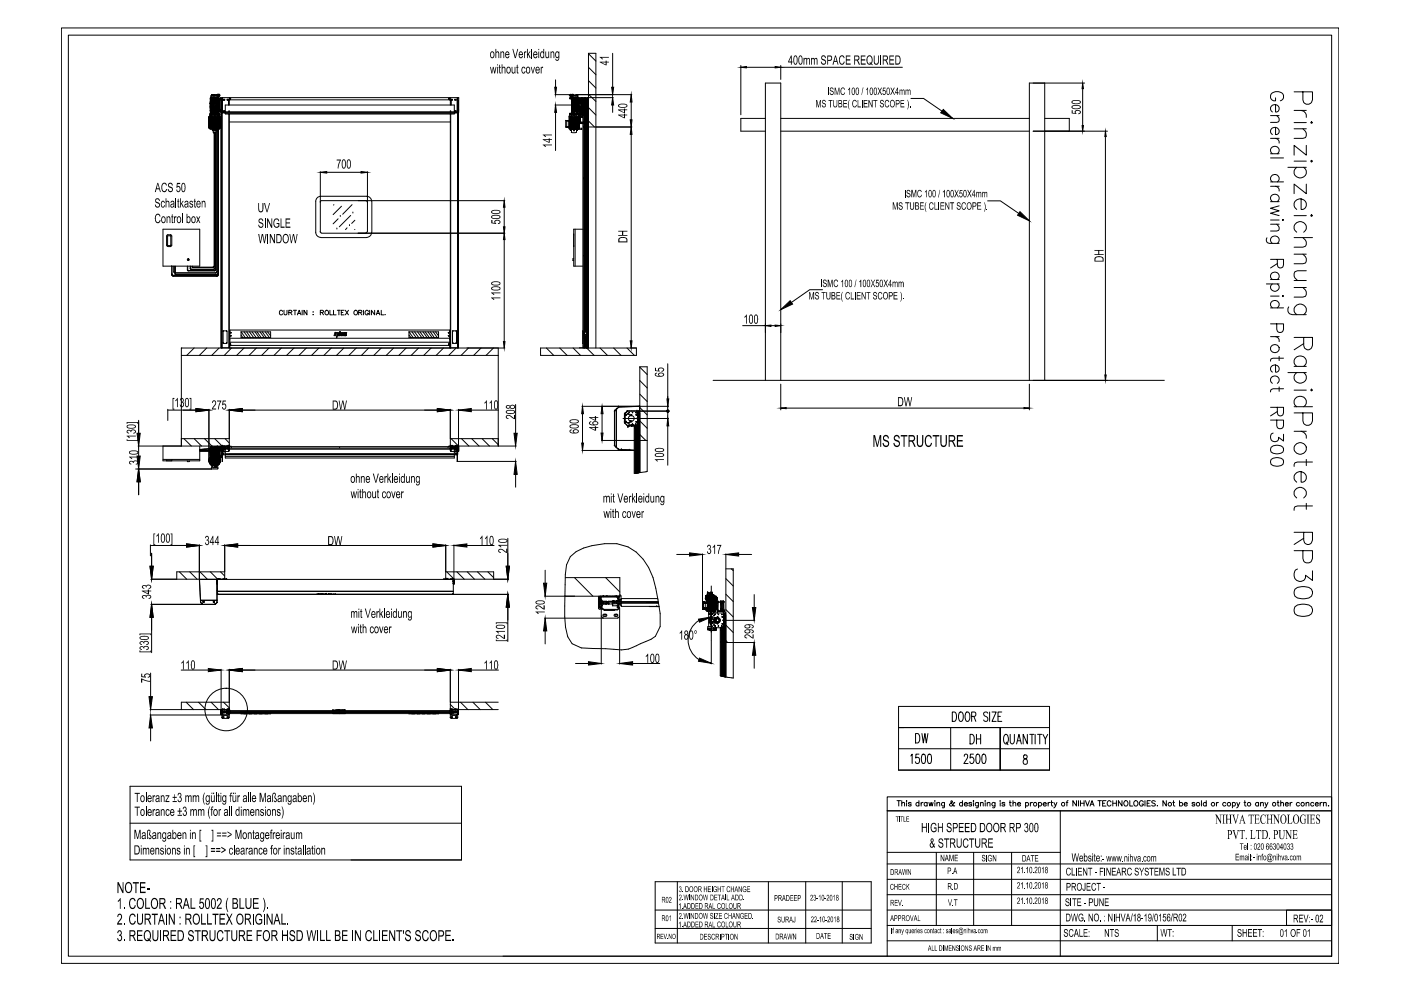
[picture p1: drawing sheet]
<svg xmlns="http://www.w3.org/2000/svg" width="297mm" height="210mm" viewBox="0 0 297 210" stroke-linecap="round" stroke-linejoin="round" font-family="sans-serif">
<!-- layer: 0 -->
<g fill="none" stroke="#000" stroke-width=".21">
<path d="M13 5.9h270.9v198.4h-270.9zM14.5 7.5h267.8v195.2h-267.8zM124.8 11.4l1.5 1.6M124.8 14.3l1.5 1.5M124.8 17.1l1.5 1.6M124.8 20l1.5 1.5M157.1 13.9v10.4M158.3 14.3h6.1M165.5 13.9v2.9M165.5 14.3h25.8M221.5 17.6v63M229.5 18.8v7.8"/>
<path d="M230 17.6h-11.8v63M44.3 24.8h2.5M44.4 24.8v2.2M44.5 24.6l.1 .1M44.5 24.7v2.6h2M44.6 22.1h.1M44.6 24.3h.1M44.6 21l.5 .1v.2M44.6 24.2h.1M44.6 22h.1M44.6 21h.1M44.6 22.5h.1"/>
<path d="M44.6 22.8h.1M44.6 23.1h.1M44.6 23.4h.1M44.6 23.5h.1M44.6 24.4h.1M44.6 22.7h.1M44.6 21.8h.1M44.6 24.3h1.8M44.6 22.8h.3M44.6 21.7h.3M44.6 21.5l.6 .1M44.6 22.5h.6"/>
<path d="M44.6 21.8h.7M44.6 22.7h.5M44.6 21.5h.3M44.6 22.9h.2M44.6 22.5h.2M44.6 24.2h1.9M44.6 23.6h.2M44.6 24.7l-.1 2.5M44.6 22h1.9M44.6 23.1h1.9M44.6 22.6h.3M44.6 22.1h.6"/>
<path d="M44.6 24.6h-.1v2.6M44.6 24.4h.2M44.6 24.3h1.9M44.6 22.9h.1M44.6 22v.1M44.6 21v3.4M44.6 27.3h.1M44.6 24.3l-.1 .4M44.6 24.5h.1M44.6 21.5h.2M44.6 22.1h.2M44.6 21.8h.5"/>
<path d="M44.6 23.1h.2M44.6 23.4l.1 .1M44.6 23.6h.1M44.6 24.1h.1M44.6 21.6h.1M44.6 21.9h.1M44.6 21.7h.1M44.6 21.5h.1M44.6 23h.1M44.6 26.1l.1 .1M44.6 21.9h.2M44.6 24.1h1.8"/>
<path d="M44.6 23.9h.3M44.6 22.2h.1M44.6 21h1.8M44.6 23h.3M44.6 23.6h1.8M44.6 21v2.6M44.6 24.2v.3M44.6 24.8v2.2M44.6 22.4h.3M44.6 24.5h.2M44.6 21h.8M44.6 22.6h.1"/>
<path d="M44.6 22.4h.1M44.6 22.3h.1M44.6 24.4l.1 .5M44.6 21.8v.1M44.7 20.9h-.1M44.7 21.6h.1M44.7 22.9h.1M44.7 22.5h.1M44.7 23.3h.1M44.7 24.4h.1M44.7 23.6h.1M44.7 22.1h.1"/>
<path d="M44.7 26.2h.1M44.7 21.8h.1M44.7 23.1h.1M44.7 21.7h.1M44.7 22.7h.1M44.7 22.4h.1M44.7 24.2h.1M44.7 22.3h.1M44.7 22.2h.1M44.7 23h.1M44.7 20.6l-.1 .3M44.7 22.8h.1"/>
<path d="M44.7 21.4h.1M44.7 23.5h.1M44.7 23.5h-.1M44.7 24.4l-.1 .1M44.7 24.5h.1M44.7 22.6h.1M44.7 21.9h.1M44.7 21h.1M44.7 26.1v.1M44.7 22.9v.1M44.7 22.9v.2M44.7 21.5v.1"/>
<path d="M44.7 21.5v.2M44.7 23.8h.5M44.7 23.2h.3M44.7 22.1h.2M44.7 21.5v5.5M44.7 21.5h.2M44.7 26.2h1.7M44.7 24.4v.1M44.7 23.4h.1M44.7 23.1h.2M44.7 24.2v.7M44.7 23.2h.1"/>
<path d="M44.7 23v.1M44.7 21.4h.2M44.7 23.6l-.1 .6M44.7 24.9v1.3M44.7 20.6h.1M44.7 23.3v.2h.2M44.7 23.3h.1l.1 .2zM44.7 23.5l.1 .1M44.7 27h.1M44.7 24.8h.1M44.7 21.1h.1M44.7 21.5h.1"/>
<path d="M44.7 22h.1M44.7 25.8v.2M44.7 26v.2M44.7 21.3h.4M44.7 21v.1M44.7 23.5l.1 .8M44.7 24.8v2.2M44.7 23.3l.2 .2M44.7 20.6h1.6M44.8 23.8h.1M44.8 24.4h.1M44.8 23.6h-.1"/>
<path d="M44.8 23.6h.1M44.8 23.9h.1M44.8 26.1v.1M44.8 21.5l-.1 1.5h.1M44.8 23.3v.1M44.8 24.4v1.8M44.8 23.6v.5M44.8 20.9v.1M44.8 23.2l-.1 .3M44.8 24.3h.1M44.8 23.2l-.2 .2M44.8 24.2h.1"/>
<path d="M44.8 24.1h.1M44.8 21h.1M44.8 24.2h1.5M44.8 26.9h.1M44.8 21.2l-.1 .3M44.8 23.4h.1M44.8 23.4l.1 .1M44.8 23v.4M44.8 24.8v2.2M44.8 24.3v1.9M44.8 23.4v.1M44.8 23.4l-.1 .1"/>
<path d="M44.8 23.2l.5 .3M44.8 23.8v.5M44.8 23l.1 .1M44.8 22.1h.1M44.8 23.3h.1M44.8 22.5h.1M44.8 23h.1M44.8 22h.1M44.8 22.6h.1M44.8 20.2h.1M44.8 23.1h.1M44.8 21.2h.1"/>
<path d="M44.8 21.5h.1M44.8 21.7h.1M44.8 22.9h.1M44.8 22.4h.1M44.8 23.2h.1M44.8 22.8h.1M44.8 21.9h.1M44.8 26.7l.2 .2M44.8 21h1.3M44.8 20.2v.1M44.8 21.1v.4M44.8 22.5v.1"/>
<path d="M44.8 23.6v.3M44.8 24.7v2.5M44.8 24h.1M44.8 20.2h.2M44.8 22.5l-.2 .1M44.8 22l-.1 .1M44.8 22.4l-.1 .1M44.8 24v.1M44.8 24l.2 .1 .1-.1M44.9 25.6h-.1M44.9 24.2h.1M44.9 24h.1"/>
<path d="M44.9 21h.1M44.9 24.1h.1M44.9 24.3h.1M44.9 23.5h.1M44.9 22.8h.1M44.9 21.4h.1M44.9 22.9h.1M44.9 23.2h.1M44.9 20.3h.1M44.9 23h.1M44.9 23l-.1 .1M44.9 23.1h.1"/>
<path d="M44.9 23.5l-.1 .1M44.9 21.1h.1M44.9 22.1h.1M44.9 22.5l-.1 .1M44.9 22.5h-.1M44.9 21.7h.1M44.9 21.5h-.1M44.9 23.4h.1M44.9 23.9h.1M44.9 23.2h-.1M44.9 21.5h.1M44.9 26.8h1.2"/>
<path d="M44.9 25.6h1.3M44.9 21.3h.2M44.9 23.1h.2M44.9 24v-.2l.3 .2M44.9 22.8l.1 .1M44.9 21.4l.1 .1M44.9 23.9l.5 .2M44.9 23.2l.1 .1M44.9 20.2v.1M44.9 21v2.5M44.9 24v.3M44.9 24.8v2.2"/>
<path d="M44.9 27h1.2M44.9 24l-.1 .2M44.9 23.3l-.1 .1M44.9 23.5l1.2 .1M44.9 23.3v.1M44.9 23.3h.1M44.9 21.6l.2 .1M44.9 21.6h.1M44.9 23.3l.1 .1M44.9 20.2h.1M44.9 21.3h.1M44.9 21.4v.1"/>
<path d="M44.9 21.1l.1 .1M44.9 21.2l.5-.1v3.3M44.9 21.1l-.1 .1v.3M44.9 23.3l.2 .1M44.9 27.2v.1M44.9 23.6l.1 .8h1.1v-.3M44.9 27.1l.1 .2M44.9 23.4h1.2M44.9 20.2h1.6M45 23.4h-.1M45 21.5h-.1M45 21.8h-.1"/>
<path d="M45 25.7h-.1M45 21.3h.1M45 24.1h.1M45 24.2h.1M45 23.2l.1 .1M45 23.2h.1M45 23.5h.1M45 24.3h.1M45 23.4h.1M45 23.2l.2 .2M45 23.6h.1M45 21.5v.1"/>
<path d="M45 22.9v.1M45 21l-.1 2.5M45 24.7v2.8M45 27.5h.2M45 25.7h1.1M45 21.2h.6M45 21.2h.3v.6M45 25.6l-.2 .2M45 23.3h.1M45.1 22.9h.1M45 21.5h.1M45 22.3h.1"/>
<path d="M45 27.2h.1M45 21.7h-.1M45 24.2v.1M45 23.1l-.1 .1M45 21.3h.2M45 21.7h.2M45 23.4l1.3 .1M45 23.3h.4M45 23.3v.3M45 24.1v.2M45 24.8v2.2M45 26.9h1"/>
<path d="M45 25.7h1M45.1 24.1h.1M45.1 22.7h.1M45.1 23.3h.1M45.1 24.2h.1M45.1 24.3h.1M45.1 23h.1M45.1 23.4h.1M45.1 23.2h.1M45.1 21.3h.1M45.1 21.6h.1M45.1 21.6l-.2 .2"/>
<path d="M45.1 21.8h.1M45.1 21.3l-.2 .1M45.1 23.5h-.1M45.1 23.1v.1l.3-.1M45.1 23.1v-.2l.3 .2M45.1 23.2h1.3M45.1 23.1v1.2M45.1 27.2v.1M45.1 21h.1M45.1 26.9h.4M45.1 27.7h.1M45.1 26.2h.1"/>
<path d="M45.1 22.3h.1M45.1 22.7l.2 .4M45.1 21.7h.1M45.1 21.3h-.1M45.1 21.3l-.2 .2 .2 .2M45.1 21.3h.2M45.1 22.9v.1M45.1 20.3v-.2l.1 .2M45.1 24.1v.1M45.1 23.5h.1M45.1 24l-.1-.2-.2 .2M45.1 21.1h.1"/>
<path d="M45.1 22.2l-.1 .1M45.1 21.7v.1M45.1 21.5h.1M45.1 22.8h.8M45.1 21.1h.9M45.1 21.3h.9M45.1 21.6h.9M45.1 21.5h.2v.3M45.1 21.5h.9M45.1 24.8v2.2M45.2 21.4v.1M45.2 23.2h.1"/>
<path d="M45.2 26.2h.1M45.2 24.2h.1M45.2 24h.1M45.2 27.5l-.1 .1M45.2 23.4h.2M45.2 21.4h.1M45.2 24v.2M45.2 24.3h.1M45.2 23.2h-.4M45.2 23.8h.1M45.2 21.6h.1M45.2 27.5h.1"/>
<path d="M45.2 28.2l.6-.1-.2 .1M45.2 28.2h.2M45.2 22v.6h1.1M45.2 20.3h.1M45.2 23.6h.1M45.2 27.5v.7M45.3 23.6h.1M45.3 24.2h.1M45.3 23.1h.1M45.3 23.5h.1M45.3 21.8h.1M45.3 23.1h.4"/>
<path d="M45.3 23.5v.1M45.3 23.8v.4M45.3 24.8v2.2M45.3 23.8h.1M45.3 26.2h.1M45.3 21.3h.1M45.3 21.5l-.1 .2M45.3 23.1l-.1 .1M45.3 23.8h.4M45.3 21.3h1M45.3 23.3h1M45.3 21.4h.4"/>
<path d="M45.3 21.5h-.3M45.3 20.3h.1M45.3 23.1v.3M45.4 26.2h.1M45.4 24.2h.1M45.4 23.6h.1M45.4 27.4l-.4 .1M45.4 21.4h.1M45.4 23.2h.1M45.4 27.4h.2M45.4 24l-.1 .2M45.4 24l.1 .1 .1-.1"/>
<path d="M45.4 24l.2-.1 .1 .3M45.4 24h.1M45.4 28.2v28.3l-.1 .1h-4.5M45.4 24.1h.1M45.4 28.2h.2M45.4 28.2h.1M45.4 21.5v.1M45.4 23.9h.2M45.4 21.5h.1M45.4 21.5h.2M45.4 27.4v.2v-.2M45.4 24.1v.1"/>
<path d="M45.4 20.2h.1M45.4 24.7v2.5M45.4 21.5h-.4M45.4 24v.2M45.4 21.2h.1M45.4 21h.1M45.4 23.4h.1M45.4 21.1h.1M45.5 23.7h.1M45.4 21.3h.1M45.4 23.5h.1M45.4 21.2l-.2 .1"/>
<path d="M45.4 21.6v1.5M45.4 23.6v.5M45.4 21v.3h-.3M45.4 20.2v.1M45.4 23.4v.1M45.4 23.6v.6M45.4 23.5h-.7M45.4 21.2l-.3 .1M45.5 28.2v28.2l-.2 .3h-4.6v-.2l.1 .1M45.5 24.1h.1M45.5 24.2h.1M45.5 27.2h.1"/>
<path d="M45.5 20.2h.1M45.5 24h.1M45.5 24.2h-.1M45.5 24.6l.1 .1M45.5 20.2v.1M45.5 23.7v.6M45.5 24.8v2.2M45.5 27.2v.1M45.5 21h.1M45.5 23.9l.1 .1M45.5 23.2v1M45.5 23.2h.2"/>
<path d="M45.5 21v.4M45.5 23.6h-.6M45.6 28.2v28.7l-.2 .2h-4.9l-.1-.7M45.6 27.2h.1M45.6 20.2h.1M45.6 23.3v.1M45.6 23.5h.1M45.6 21v.3M45.6 23.6v.8M45.6 24.8v2.2M45.6 27.2v.1M45.6 23.3h.1"/>
<path d="M45.6 24.1h.1M45.6 24.2h.1M45.6 25.6h.3zM45.6 22.5h.1M45.6 23.6h.1M45.6 23.4h.1M45.6 21.1h.1M45.6 21.2h.1M45.6 23.2h.1M45.6 27.4l.1 .2v-.1h-.5M45.6 21.6v1.5M45.6 21.1h.3"/>
<path d="M45.6 21.3h.5M45.6 21.5v.1M45.6 23.6v.5M45.6 21.3h.8M45.6 21.9h.7M45.6 21.5h.1M45.6 22.5h.9M45.6 23.2v.3h.8M45.6 24.6l-.2 .1M45.6 20.2v.1M45.6 28.2v28.7l-.3 .3h-4.8l-.2-.2v-.6M45.6 27.4h.1"/>
<path d="M45.6 24h.1M45.6 28.2h.1M45.6 27.4l.2 .1M45.6 27.4l.4 .1M45.6 22.8l-.2 .1-.2-.3v-.6l.2-.3a.38 .38 0 0 1 .4 .2 .38 .38 0 0 1 0 .4l-.1 .5M45.6 23.7v.2M45.6 21.5h.5M45.6 21.2v.3M45.6 23.1v.3M45.6 24.7v2.5M45.6 27.4v.2M45.6 23.7v.4"/>
<path d="M45.7 23.8h.1M45.7 21.3h.1M45.7 26.2h.1M45.7 24.2h.1M45.7 23.6h.1M45.7 23.3h.1M45.7 23.6h-.1M45.7 22.4h.2M45.7 21.4h-.2M45.7 23.6v.6M45.7 23.6l-.1 .1M45.7 28.2v29l-.1 .2h-5.8v-1"/>
<path d="M45.7 26.4h.1M45.7 23.8v.4l-.1-.4-.2 .2M45.7 20.3h-.4M45.7 23.1v.3M45.7 24.8v2.5M45.8 23.3l.1 .1M45.8 26.2h.1M45.8 21.3h.2M45.8 27.7h.2v29.9M45.8 21h.1M45.8 23.8v.4M45.8 24.8v2.5"/>
<path d="M45.8 27.5h.2M45.8 23.8h.1M45.8 27.5v29.7l-.2 .2h-5.8l-.1-.1v-.9M45.8 24.3h.1M45.8 24.2h.1M45.8 27.5l.1 .1M45.8 23.8h.4M45.8 23.3h.5M45.8 21.3h.5M45.8 22.2h.3M45.8 20.2h.1M45.8 22v.6"/>
<path d="M45.8 22.1h.7M45.8 24l.2 .1 .1-.1M45.9 23.4h.1M45.9 24h.1M45.9 21.4h.1M45.9 23.5h.1M45.9 26.2h.1M45.9 21.4v.1M45.9 23.1v.3M45.9 21.3v.1M45.9 23.1h.1M45.9 20.1v.2"/>
<path d="M45.9 21v2.4M45.9 24.8v2.2M45.9 24l-.1 .2M45.9 24.2h.1M45.9 24.1h.1M45.9 21.5h.1M45.9 22.9h.1M45.9 22.3h.1M45.9 22.2h.1M45.9 23.1h.2M45.9 21v2.5h-.9M45.9 21.8h.6"/>
<path d="M45.9 24.1v.1M45.9 22.7h.6M45.9 23.4l.1 .1M45.9 26.9l-.3 .1M45.9 27.7h.1M45.9 23h.1M45.9 23.3h.1M45.9 21.6h.1M45.9 23v.1M45.9 22.4h.3M45.9 21.5h.5M45.9 22.9h.2"/>
<path d="M45.9 20.3h.1M45.9 22.9v.1M45.9 24.3h.1M46 21.3v.1M46 25.6l.1 .2M46 24.2h.1M46 23h.1M46 21.3h.1M46 23.5h-.2M46 23.4v.1M46 24.3h.1M46 22.9h.1"/>
<path d="M46 23.4h.1M46 23.2h.1M46 21.6h.1M46 22.3h.1M46 21.5h.1M46 22.3l-.1 .1M46 21.1l-.1 .2M46 22.2h.1M46 27.2h.1M46 24.2v.1M46 21.1h.7M46 21.1v3.2"/>
<path d="M46 24.8v2.2M46 24.1h.1M46 21.3l.1 .1M46 21.2l.1 .1M46 23.1l.2 .1h-.6M46 21.3h.3M46 22.2h.2M46 21.7l.2 .1M46 23.2h-.4M46.1 23.5l-.1 .1M46.1 23.2h.1M46.1 23.2l-.1 .1"/>
<path d="M46.1 21.5l-.1 .1M46.1 25.7h.1M46.1 21.5h.1M46.1 23.4h.1M46.1 21.3h.1M46.1 22h.1M46.1 22.1h.1M46.1 23.3h.1M46.1 24.1h.1M46.1 23h.1M46.1 24.2h.1M46.1 22.6h.1"/>
<path d="M46.1 21.6h.1M46.1 23.5h.1M46.1 22.5h.1M46.1 24.3h.1M46.1 21.9h.1M46.1 21.3h.2M46.1 22.9h.1M46.1 23.6h.1M46.1 20.2h.1M46.1 21.1v.1M46.1 21h.1M46.1 21.4h.1"/>
<path d="M46.1 22.9v.2M46.1 23.3h-.5M46.1 21.5v.2M46.1 22.1h.2M46.1 20.2v.1M46.1 21v2.5M46.1 24.7v.1M46.1 27v.3M46.1 21.2h-.4v.3h.4M46.1 20.2l.1 .1M46.1 21.2h.4M46.1 21.2h-.5"/>
<path d="M46.1 23.6v.5M46.1 21.4h-.2M46.1 23.3l.2 .1M46.1 21.2h.1M46.1 21.7h.1M46.1 21.4l.1 .1M46.1 22.4h.1M46.1 21.1h.1M46.1 21.8h.1M46.1 24h.1M46.1 23.2v.1M46.1 23.1h.1"/>
<path d="M46.1 26.7l-.1 .2M46.1 21.4l-.1 .1M46.1 22.8l-.1 .1M46.1 23.1h.2M46.1 23.2h.2M46.1 22.4h.2M46.1 23h.2M46.1 21.5h.2M46.1 21.7h.3M46.1 21.1l.3 .1M46.1 23.1h.4v.2M46.1 22.1h.3"/>
<path d="M46.1 27.1l-.1 .4M46.1 24.2v.1M46.1 24.8v2.2M46.1 27.1v.2M46.1 27.1l.1 .1M46.1 22.9h.3M46.1 27.1v.1M46.2 21.8h.1M46.2 21.9h.1M46.2 22h.1M46.2 22.1h.1M46.2 21.5h.1"/>
<path d="M46.2 21l-.1 .1M46.2 24.3h.1M46.2 24.2h.1M46.2 22.2h.1M46.2 23.1h.1M46.2 21.6h.1M46.2 21.7h.1M46.2 20.3h.1M46.2 20.2h.1M46.2 23h.1M46.2 22.4h.1M46.2 22.5h.1"/>
<path d="M46.2 22.8l-.1 .1M46.2 22.5l-.1 .1M46.2 22.8h.1M46.2 21.4h.1M46.2 22.9h-.1M46.2 23.1h-.1M46.2 22.9h.1M46.2 24l-.1-.2-.3 .2 .3-.1 .1 .3M46.2 26.1l-.1 .1M46.2 26.9h-.1M46.2 22.8h.2M46.2 20.2v.1"/>
<path d="M46.2 21.6v.1M46.2 21.8v.1M46.2 22v.2M46.2 24v.3M46.2 24.7v2.6M46.2 22.5h.2M46.2 21.4l.2 .1M46.2 21.7h.2M46.2 21.6l.2 .1M46.2 22.9h.2M46.2 24h.1M46.2 24v.2"/>
<path d="M46.2 24l-.1 .1M46.2 22.1h-.1M46.2 21.8h-.1M46.2 20.9v37.1l-.2 .2h-8.8v-.3h8.6l.2-.3M46.2 24.1h.1M46.2 23.5h.1M46.2 27.7h.1M46.2 21h.2M46.2 21.5h.2M46.2 21h.1M46.2 23.6h.1M46.2 26.1v.1"/>
<path d="M46.2 24.3v1.9M46.2 20.9h.1M46.3 20.9h.1M46.3 21h.1M46.3 21.3h.1M46.3 23.2h.1M46.3 22.7h.1M46.3 22.4h.1M46.3 23.3h.1M46.3 26.2h.1M46.3 21.5h.1M46.3 22.1h.1"/>
<path d="M46.3 23h.1M46.3 23.5h.1M46.3 24.4h.1M46.3 23l.1 .1M46.3 20.4h.1M46.3 21.1h.1M46.3 22.3v.1M46.3 23.1h.1M46.3 21.8h.1M46.3 22.2h.1M46.3 21h-.1M46.3 21.9h.1"/>
<path d="M46.3 22.6h.1M46.3 23.6h.1M46.3 26.1v.1M46.3 21.3v.2M46.3 23.2v.2M46.3 23.1v.1M46.3 21.5h-.2h.4M46.3 23.1h-.2M46.3 23.5l.5 .2M46.3 20.2v.5h-1.6v-.4h1.7M46.3 21v37.3M46.3 23.4h.1"/>
<path d="M46.3 24.5h.1M46.3 20.4h.2M46.3 21.1v.2M46.3 20.6h.1M46.3 20.7l.1 .2M46.3 20.2h.1M46.3 20.7h.1M46.3 22.5h.1M46.3 22.3h.1M46.3 21.7h.1M46.3 22.8h.1M46.3 21.4h.1"/>
<path d="M46.3 25.8v.2M46.3 26v.2M46.3 20.9h-1.5v.2M46.3 20.6v.1M46.3 20.9v.2M46.3 21.2v.3M46.3 21.8v1M46.3 23.1v.2M46.3 23.5v.1M46.3 24.4v.1M46.3 24.8v2.2M46.3 23.3h.2"/>
<path d="M46.4 21.9h.1M46.4 24.1h.1M46.4 22.6h.1M46.4 23.4h.1M46.4 23.2h.1M46.4 24.4h.1M46.4 22.5h.1M46.4 21.2h.1M46.4 23.5h.1M46.4 24.5h.1M46.4 23h.1M46.4 22.8h.1"/>
<path d="M46.4 21.4h.1M46.4 21.5h.1M46.4 23.1h.1M46.4 22.1h.1M46.4 22.7h.1M46.4 24.2h.1M46.4 23.6h.1M46.4 26.2h.1M46.4 22h.1M46.4 22.4h.1M46.4 22.3v.1M46.4 24.3h.1"/>
<path d="M46.4 20.2h.1M46.4 21.3h.1M46.4 22.2h.1M46.4 21.2h-.1M46.4 21.7h.1M46.4 26.2h-.1M46.4 21.5h-.1M46.4 21.8h.1M46.4 21.3v.2M46.4 21.2v.1M46.4 23.2v.2M46.4 23.1v.1"/>
<path d="M46.4 22.9v.1M46.4 22.9v.2M46.4 21.5v.1M46.4 21.5v.2M46.4 22.3h.1M46.4 20.2v.2M46.4 21.1v2.4M46.4 23.6v.7M46.4 24.4v2.6M46.4 24.3l-.1 1.9M46.4 20.3v.1M46.4 20.4h.1"/>
<path d="M46.4 24.3v.1M46.4 21.4v.1M46.4 21.6h.1M46.4 21h.1M46.4 22.9h.1M46.4 23h-.5M46.4 21v3.5M46.4 24.6l.2 .1M46.4 22.4h-.3M46.4 23.1h-.2M46.5 24.2h.1M46.5 24.3h.1"/>
<path d="M46.5 22.1h.1M46.5 21.2h.1M46.5 23.3h.1M46.5 21.3v.1h-.4M46.5 27.3h.1M46.5 23.6h.3M46.5 24.3v3h-2M46.5 20.2h.1M46.5 20.2l-.1 .2M46.5 20.2h-1.6l.1 .1M46.5 24.8v2.2M46.5 24.6v2.6"/>
<path d="M46.6 24.8v2.2M46.7 23.6h.1M46.7 23.4h.1M46.7 21.1h.1M46.7 21h.1M46.7 21.1h.2M46.7 21h.2M46.7 21h-1.6v2.5M46.7 21v.1M46.7 23.4v.2M46.7 24.8v2.4M46.8 21.1h.1"/>
<path d="M46.8 23.4h.1M46.8 21h.1M46.8 23.4v.1M46.8 23.5v.1M46.8 21v.1M46.8 23.5h.1M46.8 24.7h-2.5v2.5h2.5v-.2h-2.5M46.8 23.6l.3 .1M46.8 23.4v.2M46.8 23.6h.1M46.8 21.2h.1M46.8 20.8l-.5 .2"/>
<path d="M46.8 20.7l.1 53h1.7M46.8 23.8h.1M46.8 23.2h.1M46.8 20.7h.1M46.9 21.3h.2M46.9 20.9h.2M46.9 23.4l-.5 .1M46.9 23.4h.2M46.9 20.9v.3h.2M46.9 23.4v.3M47 21.3v52.4M47 23.9h.8"/>
<path d="M47.1 20.9h.1M47.1 23.4h.1M47.1 23.7h.1M47.1 23.8h49.9M47.1 22.8h.1M47.1 21.7h.1M47.2 20.7v3.2M47.2 23.8v.1M47.4 21v.3M47.4 23.5v.2v-.2M47.4 23.5h.3l-.1 .2M47.4 23.7h.2"/>
<path d="M47.4 21.1h.2M47.5 23.8v.1M47.5 21v.2M47.6 21v.3h-.2v-.3M47.6 23.5v.2M47.6 23.8v.1M47.7 23.8v.1M47.8 22.3h48.5v1.8h-48.5zM47.8 23.7h48.5M48.1 21.1l.2 .1zM48.2 21.3h.2M48.2 21.1h.2"/>
<path d="M48.3 21v.3zM48.4 21.3v1M48.5 21.3h-.1M48.5 22.3v-1h.1v1M48.5 23.7h.1M48.5 24.1v49.6M48.5 24.3h.1M48.6 21.2v.1M48.6 23.7h.1M48.6 24.1v49.7M48.6 25.9h46.9M48.7 20.7l-.1 .5h46.9v-.4"/>
<path d="M48.7 21l.2-.1-.1 .1M48.8 21.2l-.2 .1M48.8 21h.1M95.2 20.9l-.1 .1M95.2 20.9l.1 .1M95.2 21h.1M95.3 21.2l.2 .1M95.4 20.7v.1M95.4 21.2l.1 .1M95.5 23.7h.1M95.5 24.3h.1M95.5 22.3v-1h.1v1"/>
<path d="M95.5 24.1v49.7M95.6 23.7h.1M95.6 24.1v49.6M95.6 21.3h.1M95.7 21l-.1 .2 .3 .1-.1-.3M95.7 21.1h.2M95.8 21v.2M96.3 23.9h.7M96.4 23.8v.1M96.4 23.5v.2M96.4 23.6h.1M96.5 21l-.1 .2 .3 .1"/>
<path d="M96.5 21.1h.2M96.6 23.8v.1M96.6 21v.3M96.6 23.5v.2M96.7 23.5h-.3v.2h.3v-.2M96.9 21.3h.3v52.4h-1.7M96.9 20.7v3.2M97 20.7v3.2M97 21.3v52.5M97.1 21.3v52.4M97.2 23.8l.1-3.1h-50.2l-.1 53.1M97.2 23.2h.1"/>
<path d="M119.9 26.9l.1 .1M119.9 25.6v1.3M120 25.5l-.1 .1M120 25.6h.2v1.4M120.1 26.9h.4M120.2 25.7h.4v1.3h-.6M120.2 25.7h.3M120.2 26.9v.1M120.5 25.6h-.3M120.6 26.9h.1M120.6 25.7h.1M120.7 27h2.2v.2h-2.2"/>
<path d="M120.7 26.8v.5h2M120.7 24.7h2.2M120.7 24.7v1M120.7 27.3h2.6M120.7 24.7v2.5M120.7 24.3h.1M120.7 24.3h2M120.7 24.2v.1M120.7 27.3h.1M120.7 24.3v.4M120.8 24.3h.1M120.8 27h.1"/>
<path d="M120.8 24.8h.1M120.8 24.2h.1M120.8 24.2h1.8M120.8 24.8v2.2M120.8 20.9h.1M120.8 21h3.3M120.9 20.6h.1M120.9 20.6l-.1 .3M120.9 20.9l1.2 .1M120.9 20.6h1.6M120.9 20.2h.1M120.9 20.9h.1"/>
<path d="M120.9 24.8v2.2M120.9 27.4l.8 .1 .7-.1M121 24.8v2.2M121 27.6h.1M121 20.2l.1-.1v.3M121 20.2h.1M121 20.1l.1 .3h.2M121 24.2v.1M121 27.2v.4M121.1 24.2h.1M121.1 24.3h.1M121.1 27.2h.1"/>
<path d="M121.1 27.1l.1 .2M121.1 24.6h.1M121.1 27.6h.1M121.1 27.5l-.2 .1 .1-.1 .1 .1M121.1 20.4h.1M121.2 20.4h.1M121.1 24.2v.1M121.1 27.2v.1M121.2 24.2h-.2M121.2 23.6h.1M121.2 23.4h.1M121.2 24.2h.1"/>
<path d="M121.2 23.3h.1M121.2 21.2h.1M121.2 21h.1M121.2 23.5h.1M121.2 21.1h.1M121.2 24.3h.1M121.2 23.2h.1M121.2 21.8h.1M121.2 22.8h.1M121.2 21.4h.1M121.2 21v3.4h1v-.2M121.2 23.3h.5"/>
<path d="M121.2 23.4l.5 .1M121.2 21.7h1.8M121.2 21.1h.5M121.2 23.5h.5M121.2 23.4h1M121.2 23.3h.6M121.2 23.6h1.8M121.2 23.4l.2 .1M121.2 21.4h.5M121.2 24.6h.1M121.2 24.8v2.2M121.2 27.4v.7"/>
<path d="M121.2 23h.1M121.2 21.4l.5 .1M121.2 21.5h.1M121.2 22.9h.1M121.2 22.3h.1M121.2 21.7h.1M121.2 21.9h.1M121.2 22.6h.1M121.2 24.2v.1M121.2 21.9h.5M121.2 22.9h.5M121.2 22.9h.4"/>
<path d="M121.2 23.1h.1M121.2 24.7l-.1-.1v2.7M121.2 22.6h.5M121.2 22.3h.5M121.2 21.4v1.8M121.3 21.1h.1M121.3 22.3h.1M121.3 23h.1M121.3 23.6h.1M121.3 23.9h.1M121.3 21.8h.1M121.3 22.8h.1"/>
<path d="M121.3 21.4h.1M121.3 23.2h.1M121.3 22.2l-.1 .1M121.3 20.2h.2v.1M121.3 23.1h.1M121.3 22.2h.1M121.3 22.9h.1M121.3 21.7h.1M121.3 21.7l-.1 .1M121.3 21.6h.1M121.3 21h.1M121.3 23.4h.1"/>
<path d="M121.3 23.2h.8M121.3 22.2h.4M121.3 20.2v.2M121.3 21.2v1M121.3 22.3v.6M121.3 23l-.1 1.3M121.3 24.2v.1M121.3 24.7v2.6M121.3 21.8h.4M121.3 21.6h.4M121.3 23.5h-.1M121.3 23.5h.1"/>
<path d="M121.3 20.2h.1M121.3 20.4h.1M121.3 23.5h.8M121.3 20.2l.6 .1M121.3 27.2l.1 .1M121.3 20.9v.2M121.3 22.2v.2h.2M121.3 21.1h.8M121.3 21.3h.8M121.3 21.6h.8M121.3 20.2v.1M121.3 24.8v2.2"/>
<path d="M121.4 22.3h.1M121.4 22.4h.1M121.4 22.1h.1M121.4 22.1v.1M121.4 21.5h.1M121.4 21.5v-.1v.1M121.4 22.2h.1M121.4 23.4h.1M121.4 20.3h.1M121.4 20.2h.1M121.4 22.2v.1M121.4 22.3l.1 .1"/>
<path d="M121.4 20.2v.1M121.4 21v.1M121.4 24.3h.1M121.4 27.2h.1M121.4 22.3v.1M121.4 22.3h.2M121.4 22.2v.2M121.4 24.8v2.2M121.4 27.2v.1M121.5 22.1v.1M121.5 22.3h.1M121.5 22.2h-.1"/>
<path d="M121.5 22.4h.1M121.5 22.2h.1M121.5 22.2v.2M121.5 24.8v2.2M121.5 22.3v.1M121.5 22.1h.1M121.5 21.5l.1-.2 .6-.6h2.5v53M121.5 21.5l.2 .2M121.5 22.1l-.1 .1M121.5 22.3l-.1 .1M121.6 22.3h.1M121.6 20.3h.1"/>
<path d="M121.6 24.8v2.2M121.6 22.2l-.2 .1M121.6 22.3h-.2M121.6 22.1v.1M121.6 23.9h.1M121.6 24h.1M121.6 24.3h.1M121.6 20.2h.1M121.6 21.3l-.2 .1M121.6 23.2h.1M121.6 23.5h.1M121.6 23.9v.4"/>
<path d="M121.6 24.4v-.5h.2v.5M121.6 23.3h.3M121.6 23.4h.1M121.6 23.2v.3M121.6 22.9v.2M121.6 21.5v.2M121.6 24.2h.1M121.6 22.9h.1M121.6 21.5h.1M121.6 23.3l-.2 .1M121.6 23.1h.1M121.6 21.7h.1"/>
<path d="M121.6 23.6h.1M121.6 27.5v.2h.2v-.2M121.6 27.7h.2M121.6 23.3v.2M121.6 23.1h-.3M121.7 22.7l-.2 .4 .6 .7M121.7 22.9h.1M121.7 23.3h.1M121.7 21.5v.1M121.7 22.9v.1M121.7 23.2h.1M121.7 21.6h.1"/>
<path d="M121.7 21.1h.1M121.7 21.8h.1M121.7 22.3h.1M121.7 21.5h.1M121.7 22.2h.1M121.7 23h.1M121.7 21.3h.1M121.7 23.5h.1M121.7 22.4h.1M121.7 21.9h.1M121.7 22h.1M121.7 22.1h.1"/>
<path d="M121.7 22.6h.1M121.7 22.7h.1M121.7 22.8h.1M121.7 23.4h.1M121.7 23.3l-.3 .1M121.7 23l-.1 .1M121.7 21.6l-.1 .1M121.7 21.7h-.5M121.7 23.4h-.5M121.7 21.1v3.1M121.7 24.8v2.2M121.7 23.2l1.3 .1"/>
<path d="M121.7 21.5h-.4M121.7 21.3l-.4 .1M121.7 21.7h.1M121.7 23.1h.1M121.7 24.2h.1M121.7 23.6h.1M121.7 21.4h.1M121.7 21.4l.1 .2M121.7 22.8l.1 .2M121.7 23.1l-.5 .1M121.7 22.5h.2M121.7 21.9h.2"/>
<path d="M121.8 22.7l.3 .5 .5 .3M121.8 23.4h.1M121.8 24.3h.1M121.8 21.4h.1M121.8 21.4l.1 .1M121.8 23.2h.1M121.8 23.5h.1M121.8 21.8h.1M121.8 21.9h.1M121.8 22.6h.1M121.8 21.1h.1M121.8 23.6h-.1"/>
<path d="M121.8 22.7h.1M121.8 21v.1M121.8 21.3h.1M121.8 21.8v.9M121.8 21.4v.2M121.8 21.1l.1 .2M121.8 21.1l.2 .2M121.8 22.8l.1 .2M121.8 22.1h.1M121.8 23h.1M121.8 22.5h.1M121.8 21.6h.1"/>
<path d="M121.8 23h-.5M121.8 21.7h.1M121.8 24.8v2.2M121.8 23l-.1 .1M121.8 21.6l-.1 .1M121.8 22.7l.3 .4M121.8 21l.3 .3M121.8 21h.1M121.8 22.9v.1M121.8 22h.1M121.8 23v.2M121.9 22l-.1 .1"/>
<path d="M121.9 22h.1M121.9 22.6l-.2 .1M121.9 21.1l.2 .2M121.9 22.5h.1M121.9 23l.1 .1M121.9 21.6h.1M121.9 23h.1M121.9 21.6l-.1 .1M121.9 23l-.1 .2M121.9 23.4h.1M121.9 23.5h.3M121.9 22.3l.1 .5"/>
<path d="M121.9 21.6l-.2 .1M121.9 22.5v.1M121.9 23.4l-.1 .1M121.9 22.6h.1M121.9 21.9h.1M121.9 22l.1 .1M121.9 21.7h.1M121.9 21.7l-.1 .1M121.9 23.3h.1M121.9 21.3h.1M121.9 23.3l-.1 .2M121.9 24.8v2.2"/>
<path d="M121.9 27.2v.1M122 21.3h.1M122 21.3l.1 .1M122 23.1h.1M122 27.2h.1M122 22.5h-.1M122 22.1h.1M122 22.5h.1M122 24.8v2.2M122 22h.1M122 22.6h-.1M122 22.8l.1 .1"/>
<path d="M122 21.4h.1M122 22.6h.1M122 22.8h.1M122 23.2h.1M122 23.2l-.1 .1M122 23.2l-.2 .2M122 21.4v.1M122 22.8l.1 .7M122 21v.1M122 21.9v.1M122 22.5v.1M122 24.3h.1"/>
<path d="M122 21.4l.1 .1M122 22.1h.2M122 22h.2M122 21.7a1.12 1.12 0 0 1 1.7-.3 1.12 1.12 0 0 1 0 1.7 1.12 1.12 0 0 1-1.7-.3M122 22v.5M122 23.1l.2 .1M122.1 21.3h-.1M122.1 22.1h.1M122.1 23.1h.1M122.1 23h.1M122.1 23.2v.1M122.1 21.5h.1"/>
<path d="M122.1 23.3h.1M122.1 21.3h.1M122.1 21.7h.1M122.1 21.7l-.2 .6M122.1 23.3l-.1 .1M122.1 22.5l.2 .4M122.1 21.7v-.7h-.8v2.5M122.1 20.2h.1M122.1 20.3h.1M122.1 24.8v2.2M122.1 23.1l-.1 .1M122.1 23.5l.1 .8"/>
<path d="M122.1 23l.1 .2M122.1 21.4l-.3 .4M122.1 23l-.1 .2h.2M122.1 21.4h.1M122.1 21.4l-.2 .3M122.1 23.2h.1M122.1 21.5h.2M122.1 22.6h-.1M122.1 27.2l-.1 .1M122.1 23.7l.1 .1M122.1 21.5a1.16 1.16 0 0 0 0 1.5M122.1 21h.1"/>
<path d="M122.1 23.2l-.3 .3M122.1 23.4h.1M122.1 24.3h.1M122.1 22.4h.1M122.1 24.7v.1M122.1 27v.3M122.2 23h-.2M122.2 21.5l-.3 .1M122.2 23h.1M122.2 24.2h.1M122.2 21.3h.1M122.2 24.3h.1"/>
<path d="M122.2 24.2l.1 .1M122.2 23.3h.1M122.2 21.3l.1 .1M122.2 23.2h.1M122.2 23.1h.1M122.2 21.4h.1M122.2 22h.1M122.2 21.2v.1M122.2 24.2v.1M122.2 24.8v2.2M122.2 22.1v.3M122.2 21.5h.1"/>
<path d="M122.2 22.4h.1M122.2 22v.1M122.2 21.3h-.2l.1 .1M122.2 22.5l.2 .3M122.2 22.5h.1M122.2 22.1h.1M122.2 23.5h.1M122.2 22.4l-.2 .1M122.2 27.4v.7h-1.1M122.2 23.8h1.6M122.2 23.7h.1M122.2 27.2v.1"/>
<path d="M122.2 23.2l-.1 .1M122.2 22.5l-.2 .1M122.2 22.5v.1M122.2 21.3l-.1 .2M122.2 27.6h.1M122.2 27.5l.2 .1-.1-.1v.1M122.2 23.2l.4 .2M122.3 21.5v.1M122.3 21.5h.1M122.3 23h.1M122.3 21.6h.1M122.3 22.9l-.1 .1"/>
<path d="M122.3 23.1l-.1 .1M122.3 21.4a1.16 1.16 0 0 1 1.9 .8M122.3 21.3h.1M122.3 21.4h.1M122.3 23.2h.1M122.3 22.5h.1M122.3 22.3h.1M122.3 23.1v.3M122.3 21.4v.1M122.3 22h.1M122.3 23.5h-.1M122.3 24.3h.1"/>
<path d="M122.3 21.3h-.1M122.3 27.6h.1M122.3 22.2a.74 .74 0 0 1 .7-.7 .74 .74 0 0 1 .8 .7M122.3 22.2a.74 .74 0 0 0 .7 .8 .74 .74 0 0 0 .8-.8M122.3 20.2h.1M122.3 21.5l.1 .2M122.3 27.2v.1M122.3 22l-.1 .1M122.3 21.6l-.2 .3M122.3 23v.1M122.3 23.1h.1M122.3 21.2h.1"/>
<path d="M122.3 24.2h.1M122.3 22.9h.1M122.3 21.2v.1M122.3 21.5l.2 .2M122.3 27.1l-.1 .2M122.3 20.2h.2M122.3 20.1v.2M122.3 24.2v.1M122.3 23l.4 .2M122.4 22.5l.1 .2M122.4 22.1h.1M122.4 21.5h.1"/>
<path d="M122.4 22.5h.1M122.4 22.4h.1M122.4 20.3h.1M122.4 20.2h.1M122.4 22.1l-.1 .3M122.4 21.7h.1M122.4 23l-.1 .1M122.4 24.7l-.1 2.6M122.4 27.2v.1M122.4 22.8h.1M122.4 27.6h.1M122.4 27.3h.1"/>
<path d="M122.4 27.4h.9M122.4 27.4v.2M122.4 20.2v.1M122.4 22.8v.1M122.4 27.3v.1M122.4 22.8l-.1 .2M122.4 22.8l.4 .2M122.4 21.6h.1M122.4 24.8v2.2M122.5 20.6h-1.6M122.5 21.7h.1M122.5 22.9h.1"/>
<path d="M122.5 24.2h.1M122.5 22.9l-.2 .1M122.5 22.7h.1M122.5 20.2h-1.8h1.8v.5h-1.6v-.4h1.6M122.5 24.8v2.2M122.5 22.9h-.1M122.5 20.9h.1M122.5 20.7l.1 .2M122.5 20.7h.1M122.5 23.6h.1M122.5 23.5h.1M122.5 21.8l-.1 .2"/>
<path d="M122.5 21l-.4 .3-.3 .5M122.5 22.2a.51 .51 0 0 1 .5-.4 .51 .51 0 0 1 .5 .5M122.5 22.3h.1M122.5 20.6v.1M122.5 23.6v.6M122.5 22.8l.3 .1M122.6 21.8h.1M122.6 22.8h.1M122.6 21h.1M122.6 23.6l-.1 .1M122.6 24.3h.1M122.6 21.1h.1"/>
<path d="M122.6 23.5h.9M122.6 21h.9M122.6 23.6h.4M122.6 23.5h.1M122.6 21l.1 .2M122.6 21.1l-.6 .3M122.6 27h.1M122.6 24.8h.1M122.6 24.2h.1M122.6 24.3h-1.8M122.6 21.1h.9M122.6 24.8v2.2"/>
<path d="M122.7 23.5h-.1M122.7 21h-.1M122.7 21h.1M122.7 27h.1M122.7 21.1h.1M122.7 24.8h.1M122.7 21h.7M122.7 24.3v.4l.2-.1M122.7 24.2v.1M122.7 24.8v2.2M122.7 27.3h.1M122.7 21.2h.1"/>
<path d="M122.7 23.4l-.1 .1v-.1M122.7 22.7v.1M122.7 23.2v.1M122.7 23.2h.1M122.7 21.3h.1M122.7 23.3v.1M122.7 21.1v.1M122.7 23.5h.1M122.7 23.4h.1M122.7 23.3h.1M122.7 23.4l-.1 .1M122.7 22.8h-1.5"/>
<path d="M122.7 21v.3M122.7 23.2v.3M122.7 27.2v.1M122.7 21.3l-.4 .2M122.7 23.4l.1 .1-.1-.1M122.7 23.2v.2M122.7 24.6h.2v.2h-2.2M122.7 21.4l.1 .1M122.7 23.2l.1 .1M122.7 22.8h.1M122.7 21.3l.1 .2M122.7 21.1l.1 .1"/>
<path d="M122.8 23.4h-.1M122.8 21.5l-.6 .5M122.8 23.3l-.1 .1M122.8 23l.1 .1M122.8 21.2h.1M122.8 21l-.1 .1M122.8 23h.1M122.8 23.1h.1M122.8 23.4h.1M122.8 21h.1M122.8 21.5h.1M122.8 23.3h.1"/>
<path d="M122.8 21.2v.1M122.8 23.4v.1M122.8 21.3h.1M122.8 23.2h.1M122.8 23.3v.1M122.8 23v.1M122.8 21.3v.2M122.8 23.1l-.1 .2M122.8 23.1h-.1M122.8 21.6l-.3 .1M122.8 23.2h.4M122.8 22.9h.1"/>
<path d="M122.8 23.2l-.1 .2M122.8 21.6h.1M122.8 24.8v2.2M122.8 21.4v.1M122.8 23.1h.4M122.9 23.1h.1M122.9 23.1l-.1 .2M122.9 22.9h.1M122.9 21.5h.1M122.9 21.5h.3M122.9 24.7l-.1 2.5M122.9 23.1v.1"/>
<path d="M122.9 22.9h.3M122.9 24h.1M122.9 21.6h.1M122.9 24l.3 .1M122.9 24l.1 .1M123 24.2h.1M123 24h.1M123 23.6v.1M123 24.2h1.4M123 22h.1M123 22v.1M123 24.2v.1"/>
<path d="M123 23.9l-.1 .1M123 22l-.2 .3 .2 .2 .2-.2-.1-.3M123 23.4h.1M123 23.5h.1M123 23.8h.1M123 24.3h.1M123 24.3h1.4M123 23.3v.2M123 23.6v.6M123 21.7a.59 .59 0 0 1 .6 .7 .59 .59 0 0 1-.8 .4M123 23.3h.1M123 24.3h1.3"/>
<path d="M123 23.3h.4M123 23.3v.9M123 24.3l.1 1.9M123 23.5h-1.3M123 26.1l.1 .1M123.1 24.3h.1M123.1 23.5l1.1 .1M123.1 26.2h.1M123.1 23.6h.1M123.1 24.1h.1M123.1 23.9h.1M123.1 23.8h.1"/>
<path d="M123.1 26.1v.1M123.1 26.2h1.2M123.1 22v.1M123.1 23.8v2.4M123.2 21.6h-.3M123.2 22.9h.1M123.2 21.6h.1M123.2 26.2h.1M123.2 21.4l.1 .1M123.2 23.1h.1M123.2 24.3h.1M123.2 21.5h.1"/>
<path d="M123.2 24.1h.1M123.2 23.9h.1M123.2 23.1v.1M123.2 23.9v.2M123.2 24.2v.1M123.2 23.1v.2M123.2 21v.1M123.2 21.3h-.4M123.2 21.6l.3 .1M123.2 21.2h.1M123.2 23.4v.1M123.2 21h.1"/>
<path d="M123.2 23.2l.1 .2M123.2 23.2h.1M123.2 21.3h.1M123.2 23.3l.1 .1M123.2 23.3h.1M123.2 21.2v.1M123.2 21.3v.2M123.2 23.4h.1M123.3 23l-.1 .1M123.3 23.3v.1M123.3 23.3h.1M123.3 21.5l.3 .2"/>
<path d="M123.3 23.4h.1M123.3 21.1v.1M123.3 21.2h.1M123.3 21.5h.1M123.3 23.5h.1M123.3 23.1h.1M123.3 23h.1M123.3 21.2h-.1M123.3 23.6h.1M123.3 27.3v.1M123.3 21.4v.1M123.3 23v.1"/>
<path d="M123.3 23.4v.1M123.3 23.1v.2M123.3 23.2h.1M123.3 21.3h.1M123.3 23.4l.1 .1M123.3 21.3l.4 .2M123.3 23.2v.2M123.3 21h.1M123.3 27.3h.1M123.3 23.6v.5h.2M123.3 23.2v.1M123.3 24.3h.1"/>
<path d="M123.3 21.3v.2M123.3 23.2l.1 .1M123.4 21.2h-.1M123.4 21.1h.1M123.4 23.6h.1M123.4 23.5h.1M123.4 23.4h.1M123.4 26.2h.1M123.4 21h.1M123.4 21l-.1 .3M123.4 24h.1M123.4 23.6v.5"/>
<path d="M123.4 21l-.1 .2M123.4 24.1h.1M123.4 24.3h.1M123.4 24.4h.1M123.4 23.2h.1M123.4 24v.1M123.4 23.9h.1M123.4 23.9v.2M123.4 23.7v.2M123.4 26v-.2v.4M123.4 23.8h.1M123.4 23.2v.9"/>
<path d="M123.4 24.3v.1M123.4 21.1l.5 .2M123.5 24.9h.1M123.5 24.1h.1M123.5 21h.1M123.5 24.2h.1M123.5 21.1h.1M123.5 23.5h.1M123.5 23.6h.1M123.5 23.3l-.5 .1M123.5 24.4h.1M123.5 23.4v.1h-.9"/>
<path d="M123.5 23.6v1.3M123.5 21a1.33 1.33 0 0 1 .8 1.2 1.33 1.33 0 0 1-.8 1.3M123.5 22.8l-.3 .1M123.5 21.8h.1M123.5 24.5h.1M123.5 22.8h.1M123.5 23.6v.5M123.5 24.2v.7M123.5 21.8l.2 .2M123.5 22.7h.1M123.5 23.9v-.1l.2 .1M123.5 23.5h.5"/>
<path d="M123.5 21.7h.1M123.5 22.9h.1M123.5 21l.1 .1M123.5 24.4l.1 .1M123.5 24.4v.1M123.6 23.5h.1M123.6 21h.1M123.6 22.9l-.3 .1M123.6 21.7h.1M123.6 22.9h.1M123.6 24.5h.1M123.6 23.8h.1"/>
<path d="M123.6 23.4l.4 .1M123.6 22.9l.2 .1M123.6 22.8v.1M123.6 21.7l.2 .3M123.6 22.8h.1M123.6 24.2h.1M123.6 23.6h.1M123.6 21.7v.1M123.6 23.6v50.1M123.7 22.1h.1M123.7 24.4h.1M123.7 21.3h.1"/>
<path d="M123.7 24.4h-.3M123.7 22.5h.1M123.7 26.2h.1M123.7 24.3h.1M123.7 21h.1M123.7 26v.2M123.7 21.4v.1M123.7 23.6h.3M123.7 22.8v.1M123.7 23.2v.4M123.7 24.3v.1M123.7 23.6h-.1"/>
<path d="M123.7 22.5l-.2 .2M123.7 23h.1M123.7 21.5h.1M123.7 21.6h.1M123.7 24.3l.1 .1M123.7 22.4h.1M123.7 23.9h.1M123.7 23.6h.1M123.7 22.1v.3M123.7 23.2l.1-.1zM123.7 21.6v.2h.2M123.7 23.6v.3"/>
<path d="M123.7 25.8v.4M123.7 21.7h.1M123.7 23l.1 .1M123.8 21.6l.2 .3M123.8 21.3h.1M123.8 22.9h.1M123.8 23.1h.1M123.8 22.3h.1M123.8 24.2h.1M123.8 23.6h.1M123.8 24.4h.1M123.8 21.5h.1"/>
<path d="M123.8 23h.1M123.8 21.8h.1M123.8 23l-.5 .2M123.8 26v.2M123.8 23.8l-.4 .1M123.8 24.4h.2M123.8 21.5v.3M123.8 23v.1M123.8 24.2v.1M123.8 23.6v.6M123.8 21.5l-.2 .2M123.8 22.9v.1"/>
<path d="M123.8 21.5v.1M123.8 21.4l-.1 .1M123.8 21.4h.1M123.8 22.5h.1M123.8 22h.1M123.8 24.5h.1M123.8 22.4v.1M123.8 23.5h.1M123.8 21.4v.1M123.8 22.1h.1M123.8 22.4h.1M123.8 22v.1"/>
<path d="M123.8 24.3v2.5M123.8 27v10.8M123.8 22.5l-.2 .3M123.8 24h.1M123.8 22.1v.3M123.8 23.2h.3M123.8 21.3l-.1-.1 .1 .1M123.8 22.5l.1 .1M123.8 23.1l.1 .1M123.8 22.5l.2 .1M123.8 22.5h.3M123.8 21.5h.2"/>
<path d="M123.9 37.8h-.1v16.3M123.9 26.9l-.1-.1v.1M123.9 23.1l-.5 .3M123.9 21.3h.1M123.9 23h.1M123.9 21.5h.1M123.9 23l-.1 .1M123.9 23.2h.1M123.9 23.2l.1 .1M123.9 23.1h.1M123.9 24.4h.1M123.9 24.5h.1"/>
<path d="M123.9 21.5h-.1M123.9 23.2l-.3 .2v.1M123.9 21.4h.1M123.9 21.4v.4M123.9 23v.1M123.9 24.4v.1M123.9 21.4h-.1M123.9 21.4l.3 .5M123.9 21.8h.1M123.9 21.7h.1M123.9 24.2h.1M123.9 24.4l-.1 .1"/>
<path d="M123.9 21.7v.1M123.9 23.6v.6M123.9 21.4v.1M124 23h-.2M124 22.6l-.2 .3M124 23.3h.1M124 22h.1M124 21.5h.1M124 23h.1M124 24.4h.1M124 23.6h.1M124 21h.1"/>
<path d="M124 24.2h.1M124 26.2h.1M124 22.6h.1M124 25.8v.2M124 23.2h.1M124 21.2v.1M124 22.9v.7M124 24.2v45.9M124 21.5l.1 .1M124 22v.5M124 22.9h.1M124 21.3h.1"/>
<path d="M124 21.4h.1M124 21.7h.1M124 23.1h.1M124 24.3v.1M124 21.6h.1M124 22.5v.1M124 22h-.2M124 22.5h.1M124.1 21.9h.1M124.1 22.1h.1M124.1 22.6h.1M124.1 22.5h.1"/>
<path d="M124.1 21h.1M124.1 21.5v.1M124.1 21.9v.1M124.1 23l-.1 .6M124.1 24.3l-.1 45.8M124.1 22.1h-.3M124.1 20.9v.1M124.1 21.5l-.1 .1M124.1 22.9h-.1M124.1 22.9v.1M124.1 23.6h.1M124.1 24.1h.2"/>
<path d="M124.1 23v.3h-.4M124.1 23.6v46.7M124.1 21.9h-.1M124.1 22h.1M124.1 22.6h-.1M124.1 22h-.1M124.1 23.9h.1M124.1 24.1h.1M124.1 22v.1M124.1 34.9h.1M124.1 34.5h.1M124.1 23.9l-.2-.2-.2 .7"/>
<path d="M124.1 36.7l.2 .1M124.1 21h.2M124.1 22.6h.5M124.1 24h.1M124.1 20.7v.4M124.1 23.9v46.1M124.1 38.9h.1M124.1 34.5h.2M124.1 25.8h.1M124.1 22.5l.2 .1M124.2 38.5v.1M124.2 38.6h.1"/>
<path d="M124.2 37.8v.1M124.2 37v.1M124.2 38.5h.1M124.2 26.8v.1M124.2 26v.2M124.2 27.6v.1M124.2 22.3a1.16 1.16 0 0 1-1.9 .8M124.2 22.5h.1M124.2 21.8h.1M124.2 22h.1M124.2 39.5h.1M124.2 38.9h.1"/>
<path d="M124.2 22.7v.1M124.2 34.9h.1M124.2 34.5h.1M124.2 22.1v.3M124.2 22.6h.1M124.2 20.7l-.1 .4M124.2 22.3h.1M124.2 38.9v.6M124.2 39.4h.1M124.2 40v.3M124.2 39h.1M124.2 26h.1"/>
<path d="M124.2 22.2h.1l-.1 .1M124.2 21.1h.1M124.2 22.6l-.3 .5M124.2 25.8h.1M124.2 23.6h.1M124.2 22.1v.2M124.2 22.1v.1M124.2 22.4h.1M124.2 21.9h.1M124.2 24.3h.1M124.2 22.2h.1M124.2 22.3v47.9"/>
<path d="M124.2 21.2h.4M124.2 21.9v.1M124.2 23.6l.1 .4M124.2 39.3v.1M124.2 33.4h.1M124.2 29.7h.1M124.2 21.9l.1 .2M124.2 22.1l-.1 .1 .1 .2M124.2 24.1h.1M124.3 22.4l-.1 .1M124.3 22.2h.1M124.3 22.1h.1"/>
<path d="M124.3 24.1h.1M124.3 22.6h.1M124.3 24.2h.1M124.3 34.9h.1M124.3 34.5h.1M124.3 22.4h.1M124.3 26.2h.1M124.3 23.6h.1M124.3 22.3h.1M124.3 22.2v48M124.3 23.6v.4M124.3 22h-.2"/>
<path d="M124.3 24h.1M124.3 38.9h-.1M124.3 28h-.2M124.3 21.5v.1M124.3 22.2l-.2 .1M124.3 22.3h-.1M124.3 23.4h-.1M124.3 34.8h.1M124.3 26.1v.1M124.3 21.9h.3M124.3 21l.3 .1v.3M124.3 24.3h.1"/>
<path d="M124.3 21.2h.1M124.3 22.9h.1M124.3 21.6h.1M124.3 22.5h.3M124.3 22h.3M124.3 21.3v49M124.3 24.3v1.9M124.4 22.2h.1M124.4 22.4h.1M124.4 22.3l-.1 .1M124.4 24.1h.1M124.4 24.3h.1"/>
<path d="M124.4 21.6h.1M124.4 24.1v.1M124.4 21l-.2 .1M124.4 24.2h.1M124.4 21.2h.1M124.4 21.3v48.8M124.6 21.1h.1M124.6 22.5h.1M124.6 21.1l-.1 .1M124.6 20.7v53.1M124.6 23.1v.3l-.3 .2M124.6 21.4v1.8"/>
<path d="M124.8 21.3h-.5v48.7M124.8 26.9h1.5M124.8 25.7l1.2 1.2M124.8 22.8l1.5 1.6M162.3 25.1h-5.2v2.7h5.2M165.5 27.8h52.7M165.5 25.1h52.7M193.1 20.9h2.7l3.9 2.7M219 27.8h15.8M221.5 25.1h5.2v2.7M234.4 29v50.5M34.6 48.6h7.7v7.8h-7.7z"/>
<path d="M35.3 52l.3 .3M35.3 50.1v1.9M35.5 52l.6 .1M35.5 50.1v1.9M35.6 50l-.1 .1M35.6 50h.5M35.6 49.7l-.3 .4M35.7 52.3h.4M35.7 49.8h.4M36.1 50l.1 .1M36.1 49.7l.3 .4M36.2 52l-.1 .1"/>
<path d="M36.2 50.1v1.9M36.4 56.5v1.8l.4 .2M36.4 56.5h.1M36.4 56.5l.1 1.7 .2 .2h9.2M36.4 58.1l.1 .1M36.4 52l-.3 .3M36.4 50.1v1.9M36.5 58.2v.2l.3 .1M36.5 58.2l.2 .2h9.2M36.8 58.5h9.2M36.8 56.4v1.3l.4 .6h8.8l.3-.3M36.9 56.4v1.3l.2 .1v-1.3l.1 1.3h8.6l.2-.2"/>
<path d="M40.8 56.6h.1M45.9 58.4h.1M46 58.5h.1M46.2 58.1l-.3 .3M46.3 58.1l-.4 .3M46.3 58.3l-.3 .2M46.3 58.3l-.1 .2h-.2M66.9 49.3a1.08 1.08 0 0 0 1.1 1M66.9 42.7v6.6M68 41.6a1.08 1.08 0 0 0-1.1 1.1M68 50.4h9.7M68 41.6h9.7"/>
<path d="M68.2 49.4h9.4M70.8 43.4l-.1 .1M71.4 48.6h.1M71.7 46.4l-1.1 1.1M72.2 45.9h.1M72.4 43.7l-1.8 1.8M73.6 48.3l-.3 .4M74.1 47.8h.1M74.4 45.7l-2.5 2.4M74.6 43.4l-1.9 2M74.8 45.2h.1M75.2 46.7l-.6 .7"/>
<path d="M75.2 48.6v.1M77.7 41.6a1.08 1.08 0 0 1 1.1 1.1M77.9 42.9l-.4-.4-9.5 .1-.1 .3v6.3l.3 .2M77.9 49.1l-.4 .3M77.9 42.9v6.2M78.8 49.3a1.08 1.08 0 0 1-1.1 1M78.8 42.7v6.6M121.6 52.3h.1M121.6 49.8h.1M121.6 54.9h-.1v.3h.1M121.9 48.6v7.8M123.6 48.6h-2v7.8h2"/>
<path d="M123.8 54.3v19.5M123.9 54.2h-.1v.1M124.1 54.7h.1M124.1 54.3h.1M124.1 53.1l.2 .1M124.1 55.3h.1M124.1 54.7h.2M124.2 54.2v.1M124.2 53.4v.1M124.2 55v.1M124.2 54.7h.1M124.2 54.3h.1"/>
<path d="M124.2 50.4h.1M124.2 49.4h.1M124.2 59.2h.1M124.2 55.5h.1M124.2 49.9h.1M124.2 48.6h.1M124.2 46.7h.1M124.2 40.3h.1M124.2 40.9v.3M124.2 42.1v.1M124.2 43.1h.1M124.2 41.9v.3"/>
<path d="M124.2 42.8v.4M124.2 45.7v.4M124.2 46.7v.3M124.2 48.6v.3M124.2 49.4v.6M124.2 46.7v.1M124.2 49.4v.1M124.2 51.8v.1M124.2 47.6v.4M124.2 43v.1M124.2 41.2v.1M124.2 54.1v.2"/>
<path d="M124.3 54.7h.1M124.3 54.3h.1M124.3 55.3h-.1M124.3 54.4h.1M209.4 42.6h2.7l3.9 2.7M38.5 75.4h67.1M38.5 73.8v.1M41.2 73.8l-1.6 1.6M43.8 73.8l-1.5 1.6M46.5 73.8l-1.6 1.6M47.3 72.8h.8M47.3 72.7h.1"/>
<path d="M48 70.1v2.7M48.1 70.1l-.8 .1v2.6M48.6 73.7h.1M48.6 70.4h.1M48.6 72h.1M48.6 71.4h.1M48.6 70.2h.1M48.6 70.1h.1M48.7 70.4v1.6M48.7 72.9h.2v.3h46.3v-.3M48.7 72.6h46.6M48.7 71.7h46.6"/>
<path d="M48.7 73.8v-3.8h46.6v3.8M48.8 73.1h.1M48.8 73h.1M48.8 73.1l.1 .1M48.8 73l.1 .2M48.9 73.2h.1M48.9 73.1h.1M48.9 73h-.1M48.9 73h.1M48.9 72.9v.3M48.9 71.2l.1-.1-.1 .1M48.9 70.6l.1-.1-.1 .1"/>
<path d="M49.1 73.8l-1.5 1.6M51.1 70.4h6.3v1.2h-6.3zM51.1 71l.4 .6M51.1 70.4l.9 1.2M51.7 70.4l.9 1.2M51.7 73.8l-1.5 1.6M52.3 70.4l.8 1.2M52.9 70.4l.9 1.2M53.4 70.4l.9 1.2M54.1 70.4l.8 1.2M54.4 73.8l-1.6 1.6M54.5 70.4l.9 1.2"/>
<path d="M55.1 70.4l.9 1.2M55.6 70.4l.9 1.2M56.2 70.4l.9 1.2M56.7 70.4l.7 .8M57 73.8l-1.5 1.6M59.7 73.8l-1.6 1.6M59.9 66l-.1-.2a.44 .44 0 0 0-.6 .5 .44 .44 0 0 0 .7 .3v-.1M60.2 65.8v.7l.3 .3 .3-.2v-.8M61.2 66.3l.6-.1 .1-.2-.2-.2h-.5v1M61.6 66.3l.3 .5M62.2 65.8h.7M62.3 73.8l-1.5 1.6"/>
<path d="M62.5 65.8v1M63 66.8l.4-1 .4 1M63.2 66.5h.4M64.1 65.8v1M65 73.8l-1.6 1.6M65.1 65.8v1l-.7-1v1M66.4 66.1h.1M66.4 66.7h.1M67.6 73.8l-1.5 1.6M67.9 66.3l.6-.1 .1-.2-.3-.2h-.4v1M68.3 66.3l.3 .5M69.9 65.8v1h.6"/>
<path d="M70.2 73.8l-1.5 1.6M70.7 65.8v1h.6M71 70.5h.3l.3 .7-.2 .4-.1-.5-.5 .1zM71.2 70.7h.1M71.2 70.7v.2zM71.5 65.8h.7M71.7 71.1h.1M71.7 71.2h.1M71.7 71l-.1 .1h.5M71.7 71v.2M71.7 71h.5M71.7 71h.1"/>
<path d="M71.7 71.1v.1M71.8 71.2h.1M71.8 71h.1M71.8 71.1h.1M71.8 71.1v.1M71.8 71l-.1 .1M71.8 71v.1M71.9 71h.1M71.9 71.2h.1M71.9 65.8v1M71.9 71v.2M71.9 71.1h.1"/>
<path d="M71.9 71v.1M72 71.1h.1M72 71.2h.1M72 70.7h.1M72 70.6h.1M72 71h.1M72 70.6v.2M72 70.7v.1M72 71l-.1 .1M72 70.8h.1M72 71.1l-.1 .1M72 70.6v.1"/>
<path d="M72.1 71.2h.1M72.1 71h.1M72.1 71.1h.1M72.1 71v.1M72.1 71l-.1 .1M72.1 70.7h.1M72.1 70.9h.1M72.2 70.7h.1M72.2 70.5h.1M72.2 70.9h.1M72.2 70.7v.1M72.2 71l-.1 .2"/>
<path d="M72.2 70.8h.1M72.2 70.6h.1M72.2 71h.1M72.2 71.1h.1M72.2 71v.1M72.2 70.7l-.4-.2v.4M72.2 70.8v.1M72.4 66.3h.3M72.4 71.1h.1M72.4 71.2h.1M72.4 70.6v.2zM72.4 71h.1"/>
<path d="M72.4 71v.1M72.4 71h.3M72.5 71h.1M72.5 71.1h.1M72.5 71h-.1M72.5 71l-.1 .2 .1-.1M72.6 71.2h.1M72.6 71v.1M72.6 71.1v.1M72.7 71h.1M72.7 71v.1M72.7 71l-.1 .1"/>
<path d="M72.7 71.1h.1M72.7 71.2h.1M72.7 71h.5v.2M72.8 71h.1M72.8 71.1h.1M72.8 71.1l-.1 .1M72.8 71h-.1M72.8 71l-.1 .2M72.9 71.2h.1M72.9 71h.1M72.9 71v.2M72.9 73.8l-1.6 1.6"/>
<path d="M73 65.8h-.6v1h.6M73 71h.1M73.1 71l-.1 .2h.2M73.2 71h.1M73.2 71l-.2 .1 .1-.1M73.2 71v.2M73.2 71.2l.1-.2v.2M73.2 65.8l.7 1M73.3 71.2h.1M73.3 70.7h.1M73.3 71.1h.1M73.3 71.1l.1 .1"/>
<path d="M73.3 71h.2M73.3 70.7l.2-.2-.1 .4h-.2l-.1-.4v.4h-.2l-.1-.2v.2h-1.3v-.4h.1v.3h.2M73.3 70.7v-.2h-.3v.3l-.1-.3h-.2v.4l-.2-.4h-.2l-.1 .4M73.3 71l-.1 .2M73.4 71.1h.1M73.4 71h.1M73.4 71l-.1 .1M73.4 71h-.1M73.4 71v.1M73.4 71.1v.1M73.5 71h.1M73.9 65.8l-.7 1"/>
<path d="M75.5 73.8l-1.5 1.6M76 66.3l.6-.1v-.4h-.6v1M76.4 66.3l.3 .5M77.1 65.8v1M78.1 66a.37 .37 0 0 0-.4-.2 .37 .37 0 0 0-.3 .4v.2a.36 .36 0 0 0 .4 .4 .36 .36 0 0 0 .3-.4h-.2M78.2 73.8l-1.6 1.6M78.4 65.8v1M79.4 65.8v1l-.6-1v1M79.8 66.8l.4-1 .3 1M79.9 66.5h.5M80.8 65.8v1h.6M80.8 73.8l-1.5 1.6"/>
<path d="M81.6 66.7h.1M83.5 73.8l-1.6 1.6M86.1 73.8l-1.5 1.6M86.7 70.4h6.3v1.2h-6.3zM86.7 71l.4 .6M86.7 70.4l.9 1.2M87.3 70.4l.9 1.2M87.9 70.4l.9 1.2M88.5 70.4l.9 1.2M88.7 73.8l-1.5 1.6M89 70.4l.9 1.2M89.7 70.4l.9 1.2"/>
<path d="M90.1 70.4l.9 1.2M90.7 70.4l.9 1.2M91.2 70.4l.9 1.2M91.4 73.8l-1.6 1.6M91.8 70.4l.9 1.2M92.3 70.4l.7 .8M94 73.8l-1.5 1.6M95.1 71.2l.1-.1-.1 .1M95.1 70.6l.1-.1-.1 .1M95.2 72.9h.1M95.2 73.2h.1M95.3 73.2h.1"/>
<path d="M95.3 72.9v.1M95.3 73.1h.1M95.3 73h.1M95.3 73.1l-.1 .1M95.3 72.9v.2M95.3 70.4h.2M95.3 72h.2M95.3 71.4h.2M95.3 70.2h.2M95.3 70.1h.2M95.4 70.4v1.6M95.5 73.7h.1"/>
<path d="M96 70.1v2.7M96 70.1l.8 .1-.1 2.6M96 72.8h.7M96.7 72.7h.1M96.7 73.8l-1.6 1.6M99.3 73.8l-1.5 1.6M102 73.8l-1.6 1.6M104.6 73.8l-1.5 1.6M114.6 73.8h20.3v1.6h-20.3zM115.8 73.8l1.6 1.6M118.7 73.8l1.5 1.6M121.5 73.8l1.6 1.6"/>
<path d="M123.6 70.1v2.7M123.8 71.6l.3 .1M123.9 71.6h.1M123.9 71.2h.1M123.9 71.1h.1M123.9 71h.1M123.9 70.9h.1M123.9 70.5h.1M123.9 70.4h.1M123.9 70.6h.1M123.9 70.7h.1M123.9 71.7h.1"/>
<path d="M123.9 70.3v2.3l.3 .4M123.9 71.7h.2M123.9 71.8h.1M123.9 71.9l.1 .4M123.9 70.8h.1M123.9 71.3h.1M123.9 71.4h.1M123.9 73.5l.1 .1M123.9 73.5h.1M123.9 70.4h.6M123.9 71.8h.2M123.9 70.4v1"/>
<path d="M123.9 71.8l.1 .5M123.9 72.2h.1M123.9 72.4h.1M123.9 72.6h.1M123.9 72.8l.2 .2v.7l-1.2 .1M123.9 70.3h.1M123.9 71.5v.1M124 73.4v.2M124 71.4h.1M124 70.4h.1M124 71.7v-.2h.5v.2h-.2M124 70.1l-.1 .1"/>
<path d="M124 72.5h.1M124 72.3h.1M124 73.5h-.1M124 73.5h.1M124 71.4h.5M124 71.8v.1M124 72.4v.2M124 72.9v.8M124 72.5v.3M124 72.8l.2 .3M124 70.1v.2h.4v-.2M124 71.5v.2"/>
<path d="M124 72.1v.2M124 72.4v.3M124 72.9v.5M124 73.6v.1M124 73l.1 .2M124.1 71.7h.1M124.1 73.5h.1M124.1 73.5l-.1 .1M124.1 71.5l-.1 .1M124.1 70h.1M124.1 73.1v.1M124.1 73.2h.1"/>
<path d="M124.1 71.5l.3 .2M124.1 73.1h.2M124.1 71.7v1.2M124.1 73.2v.5M124.1 73v.1M124.1 70l-.3 .3M124.1 70.1l-.2 .1M124.1 68.6h.1M124.1 69.5v.1M124.1 70.2h.1M124.1 70.1h.1M124.1 73.1h.1"/>
<path d="M124.1 64.6h.1M124.1 64.2h.1M124.1 73h.1M124.1 71.8h.1M124.1 73.5h.2M124.1 71.9v1h.2M124.1 70.2h.2M124.1 70.1h.2M124.1 73.4h.2M124.1 72.2h.2M124.1 69.6h.2M124.1 68.6l.2 .1"/>
<path d="M124.1 68.6h.2M124.1 64.6l.2 .1M124.1 64.2h.2M124.1 71.8l-.1 .7M124.1 71.8l-.1 .5M124.1 70.1v.2M124.1 71.4l.1 .2M124.1 73v.2M124.1 72.8l.2 .1M124.1 73.2h.2M124.2 69.4v.1M124.2 69.7v.1"/>
<path d="M124.2 68.3v.1M124.2 68.6h.1M124.2 68.5h.1M124.2 72.9h.1M124.2 64.7h.1M124.2 64.2h.1M124.2 71.6h.1M124.2 70h.1M124.2 72.4h.1M124.2 70.2h.1M124.2 70.1h.1M124.2 71.6v.1"/>
<path d="M124.2 73.2h.1M124.2 70.4h.1M124.2 73.2h-.1M124.2 72.9v.1M124.2 73.4v.2M124.2 73h.1M124.2 71.7h.1M124.2 63.5h.1M124.2 73.1h.1M124.2 73.2l.1 .5h.5M124.2 72.4l.1-1.5h-.2l.1 1.7M124.2 72.6v.4"/>
<path d="M124.2 66.6h.1M124.2 62.9h.1M124.2 72.4l.1 .2M124.2 71.7l.1 .1M124.2 69.7l.1 .1M124.3 69.8h.1M124.2 69.3v.2M124.2 70.1l.2 .1M124.3 71.8h-.2M124.3 70.1h.1M124.3 64.6h.1M124.3 64.2h.1"/>
<path d="M124.3 72.9h.1M124.3 68.6h.1M124.3 72.6h.1M124.3 72.8h.1M124.3 70.2h.1M124.3 73.2h.1M124.3 73.4v.2M124.3 72.9h-.1M124.3 71.8l.2 .7M124.3 73.1v.1M124.3 73v.2M124.3 73v.1"/>
<path d="M124.3 70l.2 .3M124.3 68.2h-.2M124.3 70h.1M124.3 73h.1M124.3 72h.1M124.3 64.3h.1M124.3 72.8v.1M124.3 70.4h.1M124.3 73.1h.1M124.3 71.8h.1M124.3 71.7h.1M124.3 71.8h.2"/>
<path d="M124.3 70.1v.2M124.3 70.4v1.2M124.3 71.9v1M124.3 71.8l.2 .5M124.3 71.4h.1M124.3 72l.1 .1M124.3 72.9v.1M124.3 73.4h.1M124.3 71.5l.1 .2M124.3 73.8h.1M124.3 72v1M124.3 73.2v.5"/>
<path d="M124.4 73.5h.1M124.4 71.7h.1M124.4 73.3h.1M124.4 73.6v.1M124.4 72.3h.1M124.4 72.4v.2M124.4 72.8l-.2 .2M124.4 72.4h.1M124.4 72.9h.1M124.4 73.1v.5M124.4 72.9l-.1 .9M124.4 72.6l.1 .1"/>
<path d="M124.4 71.7l.1 .1M124.4 71.9h.1M124.5 70.3h.1M124.5 72.5h.1M124.5 70.2l-.1 .1M124.5 71.3h.1M124.5 70.8h.1M124.5 70.4h.1M124.5 70.5h.1M124.5 71h.1M124.5 71.4h.1M124.5 71.6h.1"/>
<path d="M124.5 71.8h.1M124.5 72.3h.1M124.5 72.9l-.2 .1v.2M124.5 71.4h-.1M124.5 72.8l-.1 1 1.6 1.6M124.5 72.5l-.1 .3M124.5 70.4v1M124.5 71.8v.5M124.5 71.9v.1M124.5 72.1v.1M124.5 72.5v.1M124.5 71.7h.1"/>
<path d="M124.5 72.6v.2M124.5 71.5v1.1M124.6 71.5h.1M124.6 71.1h.1M124.6 71h.1M124.6 70.9h.1M124.6 70.8h.1M124.6 70.4h.1M124.6 70.3v1.3l-.3 .1M124.6 73.8h.1M124.7 73.7v.1M124.8 73.8v-62.5h1.5v62.5"/>
<path d="M127.2 73.8l1.6 1.6M130.1 73.8l1.6 1.6M132.9 73.8l1.6 1.6M135.7 77.8h1.5v22.1l-1.5 .3zM135.7 77.9l1.5 1.5M157.5 69h4.8M163.5 69h.9M174.4 61.4h-2.7l-3.9 2.7M34.6 97.4h7.7M35.3 97.7h.1M36.4 97.7h.1M38.5 93h10.1v1.6h-14v3.1h7.7v-3.1"/>
<path d="M39 93l1.6 1.6M39.7 97.7v.2h.4v-.2M41.2 93l1.5 1.6M42.3 95.5h4.1M42.3 95.6l3.6-.1v1.6M42.3 95.7h2.9M43.4 93l1.5 1.6M44.3 97.5h.2M44.3 97.5h.1M44.3 97.9h.1M44.3 97.4h.2M44.3 97.9h.2"/>
<path d="M44.3 98h.1M44.4 97.3h-.1M44.4 98h.1M44.4 97.3h.1M44.4 97.1v.1M44.4 97.2v.8M44.4 97.2h.2M44.4 97.2h.1M44.5 97.7v.3M44.5 97.6v.1M44.5 97.5v.1M44.5 97h.5"/>
<path d="M44.5 97.5h.1M44.5 97.2h.1M44.5 98.2h.1M44.5 98h.1M44.5 97.9h.1M44.5 97.4h.1M44.5 98.3h.1M44.5 97.7l-.2 .1h.2M44.5 97.6h-.2l.2 .1M44.5 98h-.1M44.5 97.3v.2M44.5 98l.1 .2"/>
<path d="M44.5 97.2v.1M44.5 97.3h.1M44.5 96.3l.1 .1M44.5 98.3h.2M44.6 98.2h.1M44.6 96.1h.2M44.6 97.6h.1M44.6 97.7h.1M44.6 95.8h.1M44.6 97.5h.1M44.6 96.6h.1M44.6 98.1h.1"/>
<path d="M44.6 95.3h.1M44.6 96h.1M44.6 96.8h.1M44.6 96.1h.1M44.6 96.7h.1M44.6 95.6h.1M44.6 95.9h.1M44.6 96.5l.2 .1M44.6 95v3.2M44.6 95.3l.1 .1M44.6 97.7h.5M44.6 97.6h.5"/>
<path d="M44.6 96.4h1.8M44.6 96.6h.3M44.6 96.1h.6M44.6 96.8l.3 .1M44.6 96.6h.6M44.6 96.7h.8M44.6 97.8h.1M44.6 97.5h.3M44.6 96.8h.6M44.6 95.3h1.8M44.6 96.4h1.9M44.6 96.3h1.9"/>
<path d="M44.6 95.8h.5M44.6 97.7a.91 .91 0 0 0 .9 .9 .91 .91 0 0 0 .9-.9M44.6 98.4l.3 .3a1.21 1.21 0 0 1-.3-1.8 1.21 1.21 0 0 1 1.8 0 1.21 1.21 0 0 1-.3 1.8M44.6 94.9l-.1 .1M44.6 96.3v.1M44.6 95h.1M44.6 98.3h.1M44.6 96.5h.1M44.6 95.4h.1M44.6 96.6h.2M44.6 95.6v1.8l.3-.2M44.6 95.6v.1"/>
<path d="M44.6 97.4h.1M44.6 95.1h.1M44.6 98h.1M44.6 96.6v.1M44.6 96.4h.1M44.6 96.2h.1M44.6 97.9h.1M44.6 97h.1M44.6 96.2l.1 .1M44.6 98.5h.1M44.6 95.2h.2M44.6 95.3l.2 .1"/>
<path d="M44.6 95.4h.2M44.6 95.3l.8 .1v.6M44.6 97.7v.5M44.6 95l1.9-.1v.2l-.2 .1M44.6 95.1h1.5M44.6 98h.4M44.6 96.5h.3M44.6 96.3h.1M44.6 95.5h.1M44.6 98.2a1.04 1.04 0 0 0 1.8 0M44.7 95.6h-.1M44.7 95.4v.1"/>
<path d="M44.7 95l-.1 .4M44.7 95.6h.1M44.7 95.4v.2M44.7 95.5h.1M44.7 97h.1M44.7 96.4h.1M44.7 96.2h.1M44.7 96.1h.1M44.7 96.5h.1M44.7 96.2l.1 .1M44.7 96.8h.1M44.7 98h.1"/>
<path d="M44.7 97.9h.1M44.7 97.8h.1M44.7 96.3h.1M44.7 96h.1M44.7 95.9h.1M44.7 95.8h.1M44.7 95.4h.1M44.7 97.7h.1M44.7 95.1l.1-.1-.1 .1M44.7 95.7h.1M44.7 98.2h-.1M44.7 95.3v.1"/>
<path d="M44.7 96.9h.1M44.7 96.6h.1M44.7 97.6h.1M44.7 95.1h.1M44.7 98.1h.1M44.7 97.5h.1M44.7 98.2h.1M44.7 96.3l1.7 .1M44.7 95.5v2.7M44.7 95.9h.2M44.7 96.7v.1M44.7 97.1h.2"/>
<path d="M44.7 95h1.7M44.7 95.7h.2M44.7 98.2l-.2 .1M44.7 97.7h.3M44.7 96.1h-.1M44.7 95.1l-2.4 .2M44.7 98.3h-.1M44.7 95.6l.1 .1M44.7 98.3h.1M44.7 98.5v.1M44.7 95.3h.1M44.7 98.1v.1"/>
<path d="M44.7 96.7h.1M44.7 97.1h.1M44.7 98.6h.1M44.7 95.2h.1M44.7 95.3l.1 .1M44.7 94.9v.3M44.7 95.6v2.1M44.7 98.6h.3l-.1 .2M44.7 96.5v.1M44.7 95l-.1 .1M44.7 95.5v.1M44.7 97.7v.5"/>
<path d="M44.7 98.3l.3 .3h-.1M44.8 98.1h.1M44.7 95h.1M44.8 98.1h-.1M44.8 95l-.1 .1M44.8 95v.1M44.8 95.1h.1l.1 3.2M44.8 97.6h.1M44.8 95h.1M44.8 96.9l-.2 .1h.1M44.8 98.4l-.1 .1M44.8 98.3l-.1 .2"/>
<path d="M44.8 98.2h.1M44.8 96.3h.1M44.8 96.7h.1M44.8 96.4h.1M44.8 94.9h-.1v.5M44.8 96.3v.1M44.8 96.8v.1M44.8 97.5v.2M44.8 98.1v.1M44.8 98.2h1.6M44.8 96.5h.1M44.8 96.9h.1"/>
<path d="M44.8 96.6h.1M44.8 97.1h.1M44.8 95.2h.1M44.8 95.5h.1M44.8 97.2h.1M44.8 97.5h.1M44.8 95.9h.1M44.8 95.7h.1M44.8 95.8h.1M44.8 96.1h.1M44.8 95.4h.1M44.8 97.4h.1"/>
<path d="M44.8 98h.1M44.8 95.2h-.2h.3M44.8 95.8v.1M44.8 96v.1M44.8 96.5v.1M44.8 96.7v.2M44.8 97.7h.1M44.8 94.8v.4M44.8 95.5h.5M44.8 98.7h1.4M44.8 95.1l-.2 .1M44.8 96.9h-.1"/>
<path d="M44.9 98h-.1M44.9 98h.1M44.9 99.4l-.1-.2h1.4l-.1 .2M44.9 98.2a.83 .83 0 0 1 0-1.2 .83 .83 0 0 1 1.2 0 .83 .83 0 0 1 0 1.2M44.9 98.1h.1M44.9 97.7h.1M44.9 97.5h.1M44.9 97.2h.1M44.9 95.9h.1M44.9 95.8h-.1M44.9 95.5h-.1M44.9 96l-.1 .1"/>
<path d="M44.9 96.3h.1M44.9 96.4h.1M44.9 95.2h.1M44.9 96.6h-.1M44.9 95.7h.1M44.9 95.8h.1M44.9 95.5h.1M44.9 96.7h.1M44.9 96.8h.1M44.9 97.6h.1M44.9 96.2h.1M44.9 95.5h.2"/>
<path d="M44.9 97.2h.2M44.9 96.3h.3M44.9 97.7v.5M44.9 96.4h.3M44.9 95.9h.5M44.9 99.2v-.4h1.3v.4M44.9 95.8h-.3M44.9 99.4h1.3M44.9 96.2h.3M44.9 98h.3M44.9 97.1v.1M44.9 96.8l-.2 .2"/>
<path d="M44.9 96.8l-.4 .5M44.9 98.2h.1M44.9 97v.1M44.9 95.9h.4M44.9 95.3h.1M44.9 95.1h.1M44.9 95.6h.1M44.9 97.2l.2 .2M44.9 97.4l-.3 .1 .1 .1M44.9 94.8h.1M44.9 94.7h.1M44.9 97.3l.1 .1"/>
<path d="M44.9 94.8l-.1 .5 .6-.1M44.9 95.6h.5h-.2M44.9 97.1h.1M44.9 94.7l.1 3.5M44.9 95.2h1.2M44.9 94.7h1.2M44.9 95.5v.1M44.9 95.6v.1M44.9 98.2l.1 .1M44.9 97h.1M45 95.2h-.1M45 95.7h-.1"/>
<path d="M45 95.6h-.1M45 97v.2M45 97.6v.1M45 98.2h-.1M45 97.6h-.1M45 97.7h.1M45 96.4h.1M45 95.5h.1M45 95.4h.1M45 98.1h.1M45 95l-.1 .1M45 98.2h.1"/>
<path d="M45 95.5l.2 .2M45 97.7l.4 .5M45 98.3h.1M45 97.1h.1M45 98h.1M45 97.7v.4M45 98.1v.2M45 94.9h1.1M45 95.4h.4M45 98.1l-.1 .1M45 98.3l.6 .3M45 97v.1"/>
<path d="M45 97.7a.53 .53 0 0 0 .5 .5 .53 .53 0 0 0 .5-.5M45 98l.1 .1M45 96.7l-.1 .1M45 97.6h.1M45 98.1h-.6l.2 .1M45 95.7h.2M45 95.4h.2M45 97.7v.2M45 96.6v.2M45 97.6v.6M45 98.2l.2 .3M45 97l-.1 .2"/>
<path d="M45 97.2l-.4 .2M45 95.4v.1M45.1 97.7h.1M45.1 97.6h.1M45.1 97.5v.1M45.1 95.5h.1M45.1 95.4h.1M45.1 96.4h.1M45.1 98h.1M45.1 95.4l-.1 .2 .2 .1M45.1 97.7l.3 .4h.2l.3-.3M45.1 97.7l.1 .2"/>
<path d="M45.1 97.7l.1 .3M45.1 97.7a.45 .45 0 0 0 .4 .4 .45 .45 0 0 0 .4-.4M45.1 97.7v.2l.3 .2M45.1 97.5h.1M45.1 95.5v.1M45.1 95.4v.1M45.1 97.5v.2M45.1 98.1l.3 .2M45.1 97.4h.1M45.1 98.1h.1M45.1 97.1h.2M45.1 97.5l-.5 .1"/>
<path d="M45.1 98v.2M45.1 97.5h-.5M45.1 98.1h-.2M45.1 95.7h.3M45.1 97.9l.3 .2M45.1 97.4v.1M45.1 97.4v.2M45.1 98.2h.1M45.1 96.3h.1M45.1 97.9v.4M45.1 98.1h.8M45.1 98.3h.1"/>
<path d="M45.1 97.7l.2 .2M45.2 97.9a.44 .44 0 0 0 .6 0M45.2 95.4v.2M45.2 98.2l.1 .1zM45.2 95.5h.1M45.2 96.4h.1M45.2 98.5v.1M45.2 98l.2 .2 .5-.2M45.2 98l-.1 .1M45.2 97.3l-.1 .3M45.2 97.3h.1M45.2 98.3h.1"/>
<path d="M45.2 97.9h.1M45.2 95.4l.1 .1M45.2 96.2h.1M45.2 95.8h.2M45.2 95.7l.2 .1M45.2 98h-.1M45.2 98.1h.1M45.2 97.2l.1 .2M45.2 95.4h.1M45.2 96l.1 .1M45.2 96.8h.1M45.2 98.6h.1"/>
<path d="M45.2 98h.1M45.2 95.4v.1M45.2 96v.6h.6M45.2 97.5h-.6M45.2 96.8l-.1 .4M45.3 97.3l-.2 .3M45.3 97.2h.1M45.3 96.3h.1M45.3 96.1h.1M45.3 95.4h.1M45.3 95.6h.1M45.3 97.3h-.1"/>
<path d="M45.3 97.3l-.2 .2M45.3 95.5h.1M45.3 95.6l-.1 .1M45.3 96.4h.1M45.3 95.4v.1M45.3 96.1v.3M45.3 96.5v.1M45.3 97.2l.1 .1M45.3 98.1v.1M45.3 98h.1M45.3 97.2v.9M45.3 95.5l-.1 .2"/>
<path d="M45.3 97.2l-.2 .3M45.3 97.3h.1M45.3 95.6h.3M45.3 94.9v.3l.1-.1M45.3 98l-.1 .1M45.3 96.9l-.1 .1a1.06 1.06 0 0 0 0 1.3M45.3 96.9l-.2 .1M45.3 97.1v.1M45.3 97.2a.49 .49 0 0 1 .7 .4 .49 .49 0 0 1-.6 .5M45.3 97.2a.48 .48 0 0 0-.3 .4 .48 .48 0 0 0 .3 .5M45.4 97.3h.1M45.4 96.4h.1"/>
<path d="M45.4 98.2h.1M45.4 96.5l-.8 .4M45.4 96.6l-.4 .1M45.4 98.3v.1M45.4 96.3h.3M45.4 96.4h.3M45.4 98.4h.1M45.4 96.9h.2M45.4 96.9h.1M45.4 98.4h.2M45.4 98.3h.2M45.4 98.2h.2"/>
<path d="M45.4 97.2h.2M45.4 95.4l-.1 .1M45.4 98l-.1 .1M45.4 98h.2M45.4 98h.1M45.4 96.5h.1M45.4 95.4h.1M45.4 95.5h.1M45.4 98.1h.1M45.4 96.3h.1M45.4 96.2h.1M45.4 97.6h.1"/>
<path d="M45.4 94.9v2.4M45.4 98.1v.1M45.4 96.1h.2M45.4 96.2h.2M45.4 97.1l-.4 .5M45.4 95.8h.1M45.4 96h.1M45.4 97.1h.1M45.4 97.2h.1M45.4 96.8h.1M45.4 95.9h.1M45.4 95.9h-.8"/>
<path d="M45.4 97.2h-.1M45.4 97.2l-.3 .3M45.4 97.1l-.4 .1M45.4 95l-.1 .1M45.4 94.7v.4M45.4 96.7v.5M45.4 98.4l.2 .1M45.5 95.7h.1M45.5 96.4h.1M45.5 96.9h.1M45.5 95.5l.3 .1v1.4M45.5 95.7l-.4-.1v1.5h.8"/>
<path d="M45.5 97.1h-.1M45.5 97h.1M45.5 97.7h.1M45.5 95.7v1.4M45.5 97.6h.1M45.5 96.9h.2M45.5 96.4l-.1 .1M45.5 97.5l-.1 .2h.2M45.5 96.6h.3M45.5 96.6l-.5 .1M45.5 98.1h.1M45.5 95.3h.1"/>
<path d="M45.5 97l.1 .1M45.5 94.7v.6M45.5 96.4v.5M45.5 93l1.6 1.6M45.6 96.4h.1M45.6 96.9h.1M45.6 97.2h.1M45.6 97.1h.1M45.6 94.8l.1 .2M45.6 95l.1 .1M45.6 95.7v.1M45.6 97.6h.1"/>
<path d="M45.6 96.5l-.1 .1M45.6 97.1l.4 .5M45.6 95.3v.1M45.6 97.2l.3 .2M45.6 94.9l.1 .1M45.6 98.1h.1M45.6 95.4h.1M45.6 95.9h.1M45.6 96h.1M45.6 98.2h.1M45.6 94.9v.1M45.6 95h.1"/>
<path d="M45.6 97.2l.2 .1M45.6 97.2l.3 .3M45.6 95.8h.3M45.6 95.4h.3M45.6 97.2h.5M45.6 95.3v1.9M45.6 98.1v.1M45.6 98.4h.1M45.6 95.3h.8M45.6 96.5h.1M45.6 98h.1M45.6 97.3h-.2"/>
<path d="M45.6 96.9l.3 .3 .1 .5M45.6 98.3l.2-.1zM45.6 97.1v1.1M45.6 97.3h.1M45.6 95.5h.1M45.6 95.6l.1 .8M45.6 95.6h.1M45.6 96.3h.1M45.6 96.2h.1M45.6 96.5l.8 .4M45.6 96.6h.2M45.6 94.9v.3"/>
<path d="M45.6 95.4v.1M45.6 95.6v1.3M45.6 95.5h.4M45.6 95.4h.4M45.7 95.5h.1M45.7 95.4h.1M45.7 98.2h.1M45.7 97.3h.1M45.7 96.4h.1M45.7 95.9h.1M45.7 95.5h.7M45.7 95h.2"/>
<path d="M45.7 95.4v.1M45.7 95h.4M45.7 95.4l-.1 .1M45.7 98l.1 .1M45.7 97.1l.2 .1M45.7 97.4l.2 .2M45.7 96.9v-.5l.2-.4-.1 1M45.7 97l.2 .7M45.7 96.3h.1M45.7 97.7h.1M45.7 94.9v.3M45.7 96.5v.1"/>
<path d="M45.7 95.4l.1 .1M45.7 97.3v.1M45.7 97.2v.2M45.8 96.6l.1 .1M45.8 96.8h-.2M45.8 98.1h-.1M45.8 95.4h.1M45.8 96.6h.1M45.8 95.8h.3M45.8 97.3l.1 .2M45.8 96.3h.1M45.8 95.4v.1"/>
<path d="M45.8 97.3h.9M45.8 97.2l-.1 .1M45.8 95.5h.1M45.8 95.6h.3M45.8 96.4h.1M45.8 96.8h.1M45.8 96.9l.6 .4M45.8 98.5h.1M45.8 96h-1.1M45.8 96.3h.4M45.8 97.2h.5M45.8 95h.3"/>
<path d="M45.8 96.4h.4M45.8 97.2v.1M45.8 97.5h.6M45.8 96.1h.7M45.8 96.6h.7M45.8 96.8h1M45.8 96.8l.1 .4M45.8 97l-.2-.1 .1 .2M45.8 97a1.08 1.08 0 0 1 0 1.3M45.9 97.7l-.1 .4M45.9 96.7h.1M45.9 97.9h.1"/>
<path d="M45.9 95.5h.1M45.9 97.4h.1M45.9 95.4h.1M45.9 96.4h.1M45.9 97.9v.1M45.9 97h.1M45.9 98v.1M45.9 97.4v.2M45.9 97.4v.1M45.9 98.1h.1M45.9 96.3h.1M45.9 96.2h.1"/>
<path d="M45.9 98.5l-.1 .1M45.9 98l.1 .2M45.9 95.2v2.3M45.9 97.7h.5M45.9 96.1h.5M45.9 96.2h.3M45.9 97.1l.1 .1M45.9 97.3v.1M45.9 97.7h.1M45.9 98h.1M45.9 98.2h.1M45.9 97.3h.3"/>
<path d="M45.9 95.4v.1M45.9 98v.2M45.9 97.3h.4M45.9 97.6h.4M45.9 95.8h.6M45.9 98.2l-.1 .3M45.9 97.5h.1M45.9 97.8l-.3 .3M45.9 97.7v.2l-.3 .2M45.9 97.7v.2M45.9 97.7v.2l-.3 .2-.4-.1M45.9 97.7v.1"/>
<path d="M45.9 97.4l.1 .1M45.9 97.5v.1M45.9 97.5h.4M45.9 97.6h.1M46 95.4h.1M46 96.7l.3 .2M46 98.1h.1M46 97.7h.1M46 97.3h.1M46 96.4h.1M46 95.5h.1M46 96.7h.1"/>
<path d="M46 98h.1M46 95.2v2.4M46 97.6h.4M46 98.2h.2M46 97.4h.1M46 97.2l.3 .1M46 98.2h.1M46 97.7v.4M46 96.7l.5 .7-.1 .8M46 97.6l.1 .1M46 97.1h.1M46 95h.2"/>
<path d="M46 98.1v.1M46 97.7l-.3 .5M46 95h.1M46 97.6h.1M46 95.3h.1M46 97h.1M46 98.3h.1M46 97.3h.3M46 95.4h-.2M46 97.2l.4 .2M46 98.1h.6M46.1 97.3h.1"/>
<path d="M46.1 97.3h-.1M46.1 97.7h-.1M46.1 95.2h.1M46.1 95.4h.1M46.1 96h.1M46.1 96.1h.1M46.1 97h.1M46.1 96.6h.1M46.1 95.5h.1M46.1 95h.1M46.1 95.6h.1v2M46.1 97.1h.1"/>
<path d="M46.1 95.1h.1M46.1 96.4h.1M46.1 95.3h.1M46.1 95.6h.1M46.1 97.7h.1M46.1 97.5h.1M46.1 98h.1M46.1 95.7h.1M46.1 97.4h.1M46.1 96.5h.1M46.1 95v.1M46.1 95.8h.1"/>
<path d="M46.1 94.8h.1M46.1 94.7h.1M46.1 95.9v.1M46.1 97.4l.2 .1M46.1 95.4v.1M46.1 97.3v.1M46.1 98.2h.1M46.1 98.3h.1M46.1 97.2h.1M46.1 97.3l-.2 .1M46.1 97l.1 .2M46.1 95.3v2.4"/>
<path d="M46.1 95l-.5-.3 .1 .3M46.1 96.6h.2M46.1 96.8l-.4 .1M46.1 97.2h.5M46.1 97l-.1 .1M46.1 97.7l-.1 .5M46.1 97.7l-.1 .4M46.1 98.1v.1M46.1 98.2l-.5 .3M46.1 96.6v.1M46.1 97.2h-.1M46.1 95.3v.1"/>
<path d="M46.1 97.2v.1M46.1 96.9h.1M46.1 96.7h.1M46.1 97.6h.1M46.1 96v.1M46.1 98.1h.1M46.1 96.3h.1M46.1 96.2h.1M46.1 96.8h.1M46.1 97.3h.2zM46.1 97.1h.2M46.1 95h.2"/>
<path d="M46.1 95.1h.2M46.1 94.7v.6M46.1 95.4v.7M46.1 96.1v1.2M46.1 98.6v.2M46.1 94.8l.1 .5M46.1 95.5h.3M46.1 96.1h.3M46.1 96.9h.3M46.1 96.9h.7M46.1 96.4h-.1M46.1 98.1l.1 .1"/>
<path d="M46.1 97.1v.1M46.2 95.5h.1M46.2 95.8h.1M46.2 96.1h.1M46.2 96.5h.1M46.2 96.6h.1M46.2 97.7h.1M46.2 96.9l-.1 .1M46.2 97.6h.1M46.2 97.2h-.1M46.2 97.1l-.1 .1M46.2 96.9h.1"/>
<path d="M46.2 96.4h.1M46.2 96.2h.1M46.2 98h.1M46.2 95.7h.2M46.2 96.1v.1M46.2 95.8h-.6M46.2 95.5h.2M46.2 95.7l.2 .1M46.2 96.5h.2M46.2 98.3h.1M46.2 96.3h.1M46.2 94.9h.1"/>
<path d="M46.2 96.8h.2M46.2 95h.1M46.2 97.2a.83 .83 0 0 1-.3 1.2 .83 .83 0 0 1-1.1-.3v-.1a.78 .78 0 0 1 .3-1 .78 .78 0 0 1 1.1 .3M46.2 98.2h.1M46.2 98.1h.1M46.2 96.7h.1M46.2 96.7v.1M46.2 98.1v.1M46.2 95.2h.1M46.2 95.6h.2M46.2 98.4l.2 .1M46.3 97.3v.5"/>
<path d="M46.3 94.7l-.1 .1M46.3 95h.1M46.3 98.3l-.3 .3h.1M46.3 97.2h.1M46.3 97.5h.1M46.3 96h.1M46.3 96.8h.1M46.3 97.1h.1M46.3 97.6h.1M46.3 98.1h.1M46.3 97.7h.1M46.3 95l.1 .1"/>
<path d="M46.3 96.6h.1M46.3 95.3h.1M46.3 98.2h.1M46.3 97.3h.1M46.3 95.9h.1M46.3 95.1h.1M46.3 97v.1M46.3 95l-.1 .1M46.3 97.4l.1 .1M46.3 94.7l.5 .1h-.5M46.3 98.6h.1M46.3 95v.1"/>
<path d="M46.3 94.9h.1M46.3 94.8v.1M46.3 95.4h-.2M46.3 98.1h-.1M46.3 94.7v3M46.3 95.1h.2M46.3 95.8h.1M46.3 97.4h.1M46.3 98.2l.2 .1M46.3 98.3l.1 .2M46.3 98.5v.1M46.3 95.2h.1"/>
<path d="M46.3 98.3h.1M46.3 95.7l.1 .2M46.3 98.3l-.2 .1M46.3 96.1h.1M46.3 96.2l-.1 .1M46.3 95.7h.1M46.3 95.9l.1 .1M46.3 96.3h.1M46.3 96.7h.1M46.3 95.1l-.1-.1 .2 .1M46.3 98.6h-.3h.1M46.3 95v.2"/>
<path d="M46.3 95.6v.1M46.3 95.8v1.1M46.3 97.7v.5M46.3 98.3h.2M46.3 97.9l-.2 .4M46.3 95.7v.1M46.4 95.8h.1M46.4 96.6h.1M46.4 97.4h.1M46.4 96h.1M46.4 97.3h.1M46.4 97.1h.1"/>
<path d="M46.4 97.7h.1M46.4 95.2h.1M46.4 95.9h.1M46.4 96.8h.1M46.4 98.1h.1M46.4 97.5h.1M46.4 96.2h.1M46.4 95.7h.1M46.4 95.1h.1M46.4 95.4h.1M46.4 96.1h.1M46.4 96.7h.1"/>
<path d="M46.4 95.2l-.1 .1M46.4 95.5h.1M46.4 95.6h.1M46.4 95.3h.1M46.4 96.2l-.1 .1M46.4 97.2h.1M46.4 95h.1M46.4 97.5h-.2l-.1 .6M46.4 98.2h.1M46.4 95.7h-.1M46.4 96.9h.1M46.4 98.5h.1"/>
<path d="M46.4 94.9v.2M46.4 96.2l-.2 .1M46.4 95v2.1M46.4 97.2v1M46.4 97.8h.1M46.4 97.6h.1M46.4 95.8h-.1M46.4 98l.1 .1M46.4 95.3h-.1M46.4 94.9l.1 .1M46.4 98.3h.1M46.4 98.4l-.3 .2"/>
<path d="M46.4 97.6a.91 .91 0 0 0-.9-.9 .91 .91 0 0 0-.9 .9M46.4 96.4h.1M46.4 98h.1M46.4 97.9h.1M46.4 98.4h.1M46.4 96.5h.1M46.4 95.1v.1M46.4 97.2l-.1 .1M46.4 95.3h-.3M46.4 97h-.1M46.4 94.9h.1M46.4 98.4v.1"/>
<path d="M46.4 98.2h.2M46.4 97.9h.3M46.4 96h-.3M46.4 97.1l-.2 .1M46.4 98h-.4M46.5 98.1h.1M46.5 97.7h.1M46.5 97.6h.1M46.5 98.1l-.2 .2M46.5 94.9h.1M46.5 94.9l-.1 3.3M46.5 96.9h.2"/>
<path d="M46.5 98.2v.1M46.5 97.2v.8v-.3M46.5 98.2h.1M46.5 98h.2M46.5 97h.1M46.5 98.3h.1M46.5 97.7l.2 .1h-.2M46.5 97.6h.2l-.2 .1M46.5 97.5h.2M46.6 97.2h.1M46.6 98h.1M46.6 97.2h-.1"/>
<path d="M46.6 97l-.6 .1M46.6 97.2v.9M46.6 97.1v.1M46.6 98.1h.1M46.6 97.3h.1M46.7 98h-.1M46.7 98l-.4 .2M46.7 97.4h-.2M46.7 97.9h.1M46.7 97.5h.1M46.7 96.9h.1M46.7 96.7h.1"/>
<path d="M46.7 96.7v.2M46.8 96.8v.1M46.8 96.9h.1M46.8 96.7v.1M46.8 96.8h.1M46.8 96.7v.2M46.8 96.7h.1M46.8 94.7l.1 .1M46.8 94.8h.1M46.8 95.5h.1M46.8 97h.1M46.9 95.3h.1"/>
<path d="M46.9 95.1h.1M46.9 94.9h.1M46.9 94.8h.1M46.9 94.7l-.1 2.3M46.9 97h.2M46.9 95.5v.1M46.9 95.5h.1M46.9 95h.1M46.9 95.3v.2M46.9 96.6v.4M46.9 96.6h.2M46.9 96.6v.1"/>
<path d="M46.9 94.6v.1M46.9 95.2h.1M46.9 94.6h.1M47 95.2h.1M47 95.1h.1M47 95.5h.1M47 95.1v.1M47 95.5v.1M47 95h.1M47 95.3h.1M47 94.6h-.1M47 95.6h.1"/>
<path d="M47 95.4v.1M47 96.2v.1M47 95.4h.1M47 94.7l.1 3.1 .1-3M47 96.3l.1 .1M47.1 94.6l-.1 .1M47.1 94.8h.1M47.1 97h.1M47.1 95.5h.1M47.1 94.7h.1M47.1 96.4h.1M47.2 95.7h.1"/>
<path d="M47.2 96.4h.1M47.2 95h.7M47.2 95.3h.6M47.2 95.5l.5 .2M47.2 95.3h.1M47.2 94.6h.1M47.2 94.7h.1M47.2 96.4h49.7M47.2 94.7l-.1 .1M47.2 96.1v.2M47.2 94.6l-.2 .2M47.3 95.8h.5"/>
<path d="M47.3 96.1h.1M47.3 94.7h49.5M47.3 95.1h-.1l.1 .1M47.3 95.3h.1M47.3 95.8h.1M47.3 95.2v-.2v.3M47.3 95.1h.2M47.4 95.3h.1M47.4 96.1l.1 .2-.2-.2-.1 .1 .2 .1M47.5 95h.1M47.5 95.3h.1M47.5 94.7h.1"/>
<path d="M47.5 95.1h.1M47.5 95v.3M47.5 95.1l49.1 .1M47.6 95v.3M47.6 95.3h.1M47.6 95.1h.1M47.6 95.1h.6M47.6 95h.1M47.7 95.7h.1M47.7 95.3h.1M47.7 93l.9 .9M47.8 95.2h.1"/>
<path d="M47.8 95.1v2h48.5v-2M47.8 96.4h48.5M47.8 96.3h48.5M47.8 96.8h48.5M47.8 96.2h48.5M47.9 95.1h.1M47.9 95v.1M47.9 94.9l-.1 .1M47.9 95h.2M48.1 95h.1M48.1 94.6h.1M48.1 95v.1"/>
<path d="M48.1 95h.3M48.2 95.2h.1M48.2 95.1h.1M48.3 95.2h.1M48.3 94.7h.1M48.3 95.1h.3M48.4 95h.1M48.4 94.7h.1M48.4 94.6h.1M48.4 94.7v.3h.2M48.5 95h.1M48.5 95.3l-.1 .4h-1.1"/>
<path d="M48.5 95.3h.1M48.5 94.7v.3M48.5 95h-.2v.1M48.5 95.2h47.1M48.5 95.4h.1M48.5 95.5h.1M48.5 94.6h.1M48.5 94.7h.1M48.5 94.9h.1M48.5 95.3v.3M48.6 94.9h.1M48.6 94.7h.1"/>
<path d="M48.6 95.3h.1M48.6 95h.1M48.6 94.6h.1M48.6 95.5h.1M48.6 94.7v.9M48.6 96.3v.1M49 94.7v-.1h-2v.4M95.5 94.7h.1M95.5 95.3h.1M95.5 95h.1M95.5 94.6h.1M95.5 95.5h.1"/>
<path d="M95.5 94.7v.9M95.5 96.3v.1M95.5 94.9v.1M95.5 95.1h.2M95.6 94.7h.1M95.6 94.6h.1M95.6 95.5h.1M95.6 95.4h.1M95.6 95.3h.1M95.6 95.3l.1 .4h1.1M95.6 94.9h.1M95.6 95h.1"/>
<path d="M95.6 94.7v.3M95.6 95.3v.3M95.6 95h.2v.1M95.6 93l1.6 1.6M95.7 94.7h.1M95.7 95.2h.1M95.7 95h.1M95.8 95.2h.1M95.8 94.6h.1M95.8 94.7h.1M95.8 95l-.1 .1M95.9 95.1h.1"/>
<path d="M95.9 95.2h.1M95.9 95.1h.6M95.9 94.6h.1M95.9 95v.1M96 95h.1M96 95h.2M96.1 95v.1M96.2 94.9v.2M96.2 95.1h.1M96.2 95h.3M96.3 95.2h.1M96.3 95.7h.1"/>
<path d="M96.3 95.3h.2M96.4 95.7h-.1M96.4 95.3h.1M96.4 95h.1M96.5 95.1h.1M96.5 95l-.1 .3M96.6 95.3h.1M96.6 94.6h.1M96.6 94.7h.1M96.6 95.1h.1M96.6 95.3h.3M96.6 95h.1"/>
<path d="M96.6 95.1v.2M96.6 96.1v.2M96.7 95.3h.1M96.7 96.1h.1M96.7 95.2v-.2v.3M96.8 95.3h.1M96.8 95.8h.1M96.8 94.6l.2 .2v3l-.2-3.1M96.8 96.1l.1 .2-.2-.2-.1 .1 .2 .1M96.8 95.8h-.5M96.9 95.1h-.1v.1M96.9 95.3h.1"/>
<path d="M96.9 94.6h.1M96.9 94.7h.1M96.9 95.7h.1M96.9 95.7h-.1M96.9 96.4h.1M96.9 95h-.3v.3M96.9 95.5l-.5 .2M97 94.6v.1M97 94.8h.1M97 95.5h.1M97 95.1h.1M97 95.2h.1"/>
<path d="M97 95.3h.1M97 95.4h.1M97 95.6h.1M97 95h.1M97 95.4l.1 .1M97 94.7v1.6M97 96.3v.1M97.1 95.5l-.1 .1M97.1 94.6h.1M97.1 94.6v.4M97.1 94.6h-2v.1M97.1 95.5h.1"/>
<path d="M97.1 95.2h.1M97.1 94.6v.1M97.1 95.3h.1M97.1 95.1h.1M97.1 95h.1M97.1 95.1v.1M97.2 95.5h.1M97.2 95.5l-.1 .1M97.2 95.3h.1M97.2 95.1h.1M97.2 94.9h.1M97.2 94.8h.1"/>
<path d="M97.2 95.3v.2M97.2 94.7v.8M97.8 93l1.6 1.6M100 93l1.6 1.6M102.2 93l1.6 1.6M104.4 93l1.2 1.3M105.6 93h-10.1v1.6h10.1v-20.8h-67.1v20.8M130.2 94.4l.1 .1M130.3 87.1l-.1 .1M130.3 94.5h.1M130.3 87.2h.1M130.3 87.2v7.3"/>
<path d="M130.3 94.5l.9 .8M130.3 94.5l.4 .4M130.7 86.8v8.1M130.7 86.8h.1M130.7 86.8l-.4 .4M130.7 94.9h.1M130.7 86.7v.1M131.1 86.3h.1M131.1 95.3h.1M131.2 95.3h.1M131.2 86.3h.1M131.2 95.4l3.3 .1"/>
<path d="M131.2 86.3l-.9 .9M131.7 95.4h.1M131.7 95.4h1.7M131.8 95.4h.1M132.4 89.5h.1M132.4 88.9h.1M132.4 89.3v.2M132.4 87.7v.1M132.4 87.7v2M132.4 87.7h.1M132.4 87.9h.1M132.4 87.8h.1"/>
<path d="M132.4 88.6h.1M132.4 89.3h.1M132.4 89.6v.1M132.4 87.8l1.2 .1M132.4 89.6h1.2M132.4 87.8v1.9M132.4 89.7l.6 .6M132.5 89.4h.1M132.5 89.3h.1M132.5 87.9h.2v.2h-.2M132.5 89.7l.6 .6M132.5 87.8v.1"/>
<path d="M132.5 88.1v1.2M132.5 89.5v.1M132.6 87.6v.1M132.6 89.4v.1M132.6 89.3v.1M132.6 88v.1M132.6 87.9v.1M132.6 88h-.2M132.6 89.3l.1 .2h-.2M132.7 87.5h.1M132.7 87.9v.1M132.7 89.3v.1"/>
<path d="M132.7 87.4h.1M132.9 87.3h.1M132.9 87.2l-.4 .5M132.9 87.2h-.1M132.9 87.2h.1M133 90.3h.1M133 90.2v.1M133 87.1h.1M133 87.2h.1M133.1 90.3h1.6M133.1 90.3h1.5M133.1 87.1l2.5 .1"/>
<path d="M133.1 87.2l-.7 .6M133.1 90.6h.1M133.2 90.5h.1M133.2 87.1v.1M133.2 87.6v.1M133.4 95.5h.1M133.4 88.3a.66 .66 0 0 0 0 .9M133.4 90.3l-.3 .3M133.4 89.2l.2 .1M133.4 89.2l.2 .3M133.5 87.1v.1M133.5 88.1a.65 .65 0 0 1 .8 .2 .65 .65 0 0 1 .1 .7l-.5 .3"/>
<path d="M133.5 89.3h.4M133.6 89.5h.1M133.6 89.2h.1M133.6 87.9l-.2 .4M133.7 90.2h.1M133.7 95.4v.1M133.7 90.3h.1M133.9 90.3h.1M133.9 90.2h.1M133.9 90.2l-.5 .1M133.9 90.2l.1 .1M133.9 87.1v.1"/>
<path d="M133.9 90.2v.1M134 90.3h.1M134 90.2h.1M134 90.2l-.1 .1M134 90.1l-.1 .1M134 90.1a.91 .91 0 0 1 .8 .8M134 90.1v.1M134.1 90.3h.1M134.2 90.2h.1M134.2 87.1l.1 .1M134.3 90.2h.1M134.4 90.3h.1"/>
<path d="M134.5 90.3h.1M134.5 90.4h.1M134.6 90.5h.1M134.6 90.8h.4M134.6 87.1v.1M134.6 90.4v9.9M134.6 90.3l-.1 .1v10l1.2-.2M134.7 90.6h.1M134.7 90.3h.1M134.7 90.4v.1M134.7 90.4h.1M134.7 90.8v2.5"/>
<path d="M134.7 93.4v6.9M134.8 93.3h-.1v.1M134.8 90.7h.1M134.8 90.8h.1M134.8 89.9v.1M134.8 90.9h.1M134.8 91h.1M134.8 90.9l.3 1.4M134.8 91.2h.1M134.8 91.1h.1M134.8 88h.1M134.8 90.8v9.5"/>
<path d="M134.8 88h.2M134.9 91.4h.1M134.9 90.8v9.5M134.9 91.7h.1M134.9 91.6h.1M134.9 87.1l.1 .1M135 87.9h-.2M135 89.5l-.1-.1 .1 .1M135 91.9h.1M135 91.8h.1M135 90.3l-.2-.2-.2 .4M135 87.9v.2"/>
<path d="M135 90.3v10M135 90.4h.1M135 94.4h.1M135 92.1h.1M135 92h.1M135 87.6h.1M135 92.3l.1 7.9M135 92.2h.1M135 90.7h.2M135 93.7h.1M135.1 92.2h.1M135.1 87.2h.1"/>
<path d="M135.1 87.2v.4M135.1 90.7v9.6M135.1 93.3v.1M135.1 92.5v.1M135.1 94v.1M135.1 92.2l.1 .1M135.1 94.4h.1M135.1 87.6h.1M135.1 87.6h.3M135.2 94.4h-.1M135.2 87.9v.1M135.2 88.6l-.2 .1 .2 .1"/>
<path d="M135.2 89.8l-.1 .1 .1 .1M135.2 90.3h-.2M135.2 87.6h.1M135.2 87.7v12.5M135.3 87.1l.1 13.1M135.3 87.6h.1M135.3 87.7v12.5M135.4 87.6h.1M135.5 87.2v.4h-.4M135.5 87.7v12.5M135.5 87.2v.5M135.5 87.5h.1"/>
<path d="M135.5 87.2h.1M135.6 86.1h.1M135.6 86.1v14.1M135.6 86.1l-4.4 .2M135.7 80.7l1.5 1.6M135.7 93.4h1.5M135.7 83.6l1.5 1.5M135.7 86.4l1.5 1.6M135.7 87.7h-.5v12.5M135.7 89.2l1.5 1.6M135.7 92.1l1.2 1.3M141.6 85.6v1.4"/>
<path d="M141.6 87.3v1.4M151.2 80.6h95.7M162.3 80.6v-63h3.2v63M165.5 81.4v5.5M166.7 86.5h50.4M218.2 81.4v5.5M120.9 118a10.7 10.7 0 0 1 7.3-2.7 8.8 8.8 0 0 1 9.3 5 29.4 29.4 0 0 1 2.5 12.5l-1 2.1-1 .7-2.2 .9a8.5 8.5 0 0 1-5.7 1.2l-6.9-.3-1.9-.9-.9-1.5a27.5 27.5 0 0 1-.6-8.7l.1-4.5 .2-2zM37.5 121.2h10.1v1.6h-10.1zM38 121.2l1.6 1.6M40.2 121.2l1.6 1.6M42.3 122.9l.2 4.4M42.4 121.2l1.6 1.6"/>
<path d="M42.5 127.3h.1M42.5 127.7h.1M42.5 127.3h3.5M42.5 127.3l.1 .4M42.6 127.8h.1M42.6 127.8l.3 .3h2.7M42.6 127.8l.3 .3M42.9 128.1h.1M43.1 127.7h.1M43.1 127.6h.1M43.1 127.6v.1M43.1 127.6l.1 .1"/>
<path d="M43.2 127.6h.1M43.2 127.7h.1M43.2 127.6v.1M44.6 121.2l1.6 1.6M45.2 127.6h.1M45.2 127.6l.2 .1M45.3 127.7h.1M45.3 127.6l.1 .1M45.3 127.6h.1M45.4 127.6h.1M45.4 127.7h.1M45.4 127.6v.1"/>
<path d="M45.4 127.6h-.2M45.6 128.1h.1M46 122.8h-.1M46 122.9v4.9M46 127.7h.1M46 122.8h.1M46 123.7h.1M46 123.2h.1M46 123.4h.1M46 123.3h.1M46 123.8h.1M46 125.2v.1"/>
<path d="M46 125.9h.1M46 124.9h.1M46 127.8l-.4 .3M46.1 123.7h.1M46.1 123.4h.1M46.1 123.3h.1M46.1 122.9v3.1h50v-3.1M46.1 126h50M46.1 125.4h50M46.1 125.3h50M46.1 126h.1M46.2 126h.1"/>
<path d="M46.2 122.9h.1M46.3 122.8h-.1M46.3 122.9h.1M46.5 122.9h.1M46.7 122.9h.1M46.8 121.2l.8 .9M47.3 122.9h.1M47.6 122.8h.1M47.6 122.8v.1M48 122.9h.1M48.1 122.9h.1M67.2 126h.1"/>
<path d="M67.5 126h.1M67.6 126h.1M67.8 126h.1M67.9 126h.1M68 126h.1M68.2 126h.1M68.4 126h.1M68.5 126h.1M68.7 126h.1M68.9 126h.1M69.1 126h.1M69.2 126h.1"/>
<path d="M69.7 126h.1M69.9 126h.1M70.1 126h.1M70.3 126h.1M70.8 126h.1M71.1 126h.1M94.1 122.9h.1M94.2 122.9h.1M94.5 121.2h10.2v1.6h-10.2zM94.5 122.8h.1M94.6 122.8v.1M94.7 121.2l1.6 1.6"/>
<path d="M94.8 122.9h.1M95 122.8h.1M95.6 122.9h.1M95.8 122.8h.1M95.9 122.9h.1M95.9 126h.1M96.1 126h.1M96.1 123.7h.1M96.1 122.8l.1 .1M96.1 123.3h.1M96.1 123.4h.1M96.1 123.8h.1"/>
<path d="M96.1 123.2h.1M96.1 123.7l.1 .1M96.1 122.8h.1M96.1 123.4l.1 .1M96.2 123.3h.1M96.2 123.4h.1M96.2 123.8h.1M96.2 123.2h-.1M96.2 123.7h.1M96.2 123.7l-.1 .1M96.2 123.2v-.3h-53.9l.2 4.8M96.2 123.3v.4"/>
<path d="M96.2 123.5h.1M96.2 123.1h.1M96.2 122.9v.8M96.9 121.2l1.5 1.6M99.1 121.2l1.5 1.6M101.2 121.2l1.6 1.6M103.4 121.2l1.3 1.3M119.8 126.4h11.6M119.9 122.5h11.5v3.9M121.8 122.5l3.9 3.9M127.1 128.8l.1 .1M127.1 128.2h.1"/>
<path d="M127.1 127.8h.1M127.1 127.1h.1M127.1 127h.1M127.1 126.4l.3 .1M127.1 126.5v2.3l.2-.1M127.1 128.2v.2M127.1 126.8l.2 .1M127.1 127.1l.2 .1M127.1 127.5l.3 .1M127.1 127.8l.2 .1M127.1 128.5l.1 .1M127.2 128.9h.1"/>
<path d="M127.2 127.9h.1M127.2 128.6h.1M127.2 128.5l-.1 .1M127.2 128.1v.5M127.2 127.6h.1M127.2 128.7v.1M127.2 126.4l-.1 .1M127.3 128.8h.1M127.3 127.9h.1M127.3 126.6v.8M127.3 128.8l.1 .1M127.3 128.9h.3l.3 .3"/>
<path d="M127.3 127.9h.3M127.3 127.8l-.2 .1M127.3 127.3l-.2 .1M127.3 127l-.2 .2M127.3 126.8l-.2 .2M127.3 128l-.1 .1M127.3 128.7v.1M127.3 128h-.1M127.3 126.6h.1M127.3 127.6h.1M127.3 127.9l.2 .1M127.4 127.6h.1"/>
<path d="M127.4 126.5l3.7 .1M127.4 128.8l-.1 .1M127.4 127.9l-.3 .2M127.4 126.5l-.1 .1M127.4 127.9h.1M127.4 128.8h.1M127.4 128.8l.1 .1M127.4 128.9h.1M127.4 128.7h.2M127.4 126.4l-.3 .3M127.5 128.7h.1M127.5 128.9h.1"/>
<path d="M127.5 127.9h.1M127.5 127.6h.1M127.5 130.6l.4 .4M127.5 127.6h-.1M127.5 126.7v.8M127.5 127.6v.3M127.5 128v.7M127.5 128.9v1.7M127.5 128.6l-.1 .1M127.5 128h.1M127.5 127.4v.1M127.5 128.5l-.2 .2"/>
<path d="M127.5 127.5h-.2l-.2 .1M127.5 127.9l-.2 .1M127.5 127.5l-.1 .1M127.5 127.3l.1 .1M127.5 127.3v.2M127.5 128.3h.1M127.5 128l-.2 .1M127.5 127.3h.1M127.6 128.4h.1M127.6 127.9h.1M127.6 127.6h.1M127.6 127.3h.1"/>
<path d="M127.6 128.7h.1M127.6 127.6h-.1M127.6 128.5l-.1 .1M127.6 128.8h.1M127.6 128.7h-.3M127.6 128.8l.3 .4M127.6 126.5l-.1 .1M127.6 126.6h3.2M127.6 127.6h-.3v.3M127.6 127.5h.1M127.6 127.3v1.3l-.2 .1M127.6 127.9l-.1 .1"/>
<path d="M127.6 128.4l-.1 .2M127.6 127.4l-.1 .1M127.7 128h.1M127.7 127.5l-.1 .9M127.7 126.4l-.1 .1M127.7 127.6h.1M127.7 128.1h.9M127.7 127.6h1v.4M127.7 126.4h.5M127.8 127.5h-.1M127.8 127.6h-.1M127.8 127.5l.8 .1"/>
<path d="M127.8 131h.1M127.8 129.2l.3 .1M127.9 128.1h.1M127.9 126.5h.1M127.9 131.1h3.1M127.9 126.4l-.1 .1M128.1 130.2l-.3 .3 .3 .2 .5-.1v-.3l-.2-.1M128.1 130.3h.4M128.1 129.3h2.8M128.1 128.1h.1M128.1 129.3h2.2M128.1 130.6l-.1-.2 .3-.2 .2 .2-.1 .2"/>
<path d="M128.3 126.5h.4M128.4 128.1h.1M128.4 122.5l3 3M128.5 128.1h.1M128.6 127.7v.4M128.6 128h.1M128.6 126.4l-.1 .1M128.7 128h.1M128.7 127.6l-1 .1M128.7 126.5h.1M128.8 128h.1M128.8 127.6l1 .1"/>
<path d="M128.9 128.1h.9M128.9 126.4l-.2 .1M129 127.7v.4M129 128.1h.1M129 127.6h.9M129.1 128.1h.1M129.1 126.4l-.1 .1M129.2 126.4l.2 .1M129.3 126.4l-.1 .1M129.6 126.4l-.1 .1M129.8 127.6h.1M129.8 128h.1"/>
<path d="M129.8 127.6h-1v.4M129.8 127.6v.4M129.8 126.4l-.1 .1M129.9 127.6v.8h.9l.2-.2M129.9 126.4l.2 .1M130 127.5h.1M130 127.5h.8M130 127.4h.8M130 126.4l-.1 .1M130.1 127.5h.1M130.1 127.8h9.5M130.1 127.7h9.5"/>
<path d="M130.1 127.4l-.1 .1M130.2 127.7l-.1 .1M130.3 126.4l-.1 .1M130.4 127.8h.1M130.4 127.7h.1M130.4 130.2l-.1 .1v.3l.5 .1M130.4 130.3h.4M130.5 126.4l-.1 .1M130.5 130.6l-.1-.2 .2-.2 .3 .2-.1 .2M130.6 126.5h.1M130.6 126.5h.3M130.7 126.5h.1"/>
<path d="M130.7 127.5h.1M130.7 127.8v.2h-.6v-.7h-.2v1.1M130.7 127.4l.1 .1M130.7 127.8l1 .1M130.8 130.2l.2 .3-.2 .2M130.8 127.5h.1M130.9 128.8h.1M130.9 126.7h.1M130.9 128.7h.1M130.9 128.8h.2M130.9 128.7h.2M131 126.4l-.1 .1"/>
<path d="M131 126.8h.1M131 126.9h.1M131 128.6h.1M131 128.2v.5M131 131h-.1M131 127.3v.3h8.5M131 128v.2M131 128.2h.1M131 128h.1M131.1 129l-.2 .2-3-.1M131.1 126.8h.1M131.1 126.9h.1"/>
<path d="M131.1 128v1M131.1 126.8h-.1v.5M131.1 128h.1M131.1 127.5l.1-.2h-.5v.4M131.2 128.4h.1M131.2 128.7h.1M131.2 129l-.3 .3M131.2 126.7h.1M131.2 126.8h.1M131.2 127.2h.1M131.2 126.4v1M131.2 128.8l.2 .1"/>
<path d="M131.2 128.1v.9M131.2 126.7l-.1-.1v1M131.2 127.1l-.1 .1M131.2 126.8v.2M131.2 126.6l-.1 .1M131.2 126.4l-.1 .1M131.2 127.5h.2M131.4 128v.1M131.4 126.4h.1M131.4 127.4l-.2 .1M131.4 130.6l-.1 .1M131.4 130.7l-.4 .3"/>
<path d="M131.4 128.9v1.7M131.4 127.4h.1M131.4 127.5h.1M131.4 128.1h-.2M131.4 126.4h-.2M131.5 127.4v.2M131.5 128l.1 .4M131.5 127.2h.2M131.7 127.8v.8h8M131.7 127.1l-.4 .1v.2h.4M131.7 127.6l-1 .1M131.8 127.8h.1"/>
<path d="M137.1 127.7h2.5M137.7 128.6h.1M139.2 128.6h.1M139.4 127.8h-.1M139.5 126.9h-7.8v.8M148.9 127.9h.1M148.9 128.9h.1M148.9 129.1h.1M148.9 129h.1M148.9 128h.1M148.9 128.8h.1M148.9 128.7h.1"/>
<path d="M148.9 128.6h.1M148.9 128.5h.1M148.9 128.4h.1M148.9 127.9h1.1M148.9 127.9v1.2M148.9 129.1h2.3M149 128.9h-.1M149 127.9h-.1M149 128.9h.1M149 129.1h.1M149 129h.1M149 128.1h.1"/>
<path d="M149 127.9h.1M149 128h.1M149 127.9h.7M149 129h1M149 127.9v1.2M149.1 129.1h.1M149.1 129h.1M149.1 127.9h.1M149.1 127.9v1.2M149.1 127.8h.4M149.1 127.8v.1M149.2 129.1h.1"/>
<path d="M149.2 127.9h.1M149.2 127.8h.1M149.2 127.8h-.1M149.3 129.2h.1M149.3 127.8h-.1M149.3 127.8h.1M149.3 127.8h.2M149.4 129.2h.1M149.5 127.8h.1M149.5 127.9h.1M149.5 129.1h.1M149.5 129.1h-.2"/>
<path d="M149.5 129.1h-.4h.1M149.5 127.8v.1M149.5 127.9v1.2M149.6 129v.1M149.6 127h.1M149.6 126.9h.1M149.6 126.9v.1M149.6 127h.3M149.6 129.2h.1M149.6 129.1h.1M149.6 126.6h.1M149.6 129.2h2.2"/>
<path d="M149.6 126.6h.2M149.6 129.1h2.3M149.6 126.6v.4M149.6 129.1v.1M149.6 127h.2M149.6 126.7h2.3M149.7 129.3h.1M149.7 126.6h.1M149.7 126.5h.1M149.7 126.5v.1M149.7 129.1v.2M149.7 126.9h.1"/>
<path d="M149.7 127.9h.1M149.7 126.9v.1M149.7 127h.1M149.7 126.8h.1M149.7 127.2h.1M149.7 127.1h.1M149.7 126.8h.5M149.7 127.1v.8M149.8 126.9h.1M149.8 129.2h.1M149.8 129.3h.1M149.8 126.6h.1"/>
<path d="M149.8 127.9h.1M149.8 127.1l-.1 .1M149.8 129.1h.1M149.8 127.1h.1M149.8 126.8h.1M149.8 126.5h.1M149.8 127h.1M149.8 126.9v.1M149.8 127v.9M149.8 129.1v.2M149.8 126.7h1.4M149.8 126.4h.1"/>
<path d="M149.8 126.4h2M149.8 129.5l.1 .1M149.8 129.2l.1 .1M149.8 126.4v.2M149.8 126.8l-.1 .1M149.8 126.8v.1M149.9 126.9h.1M149.9 129.4h.1M149.9 129.3h.1M149.9 127.8l-.1 .1M149.9 126.9v.1M149.9 129.4l1.8 .1"/>
<path d="M149.9 129.4h1.3M149.9 127v.8M149.9 129.3v.2h1.8M149.9 129.5h1.8M149.9 127h.1M149.9 126.8h.1M149.9 127.8h.1M149.9 129.1h.1M149.9 126.8v.1M149.9 127l.1 .7M149.9 129.6h1.8M149.9 126.8h-.1"/>
<path d="M150 129l-.1 .1M150 126.8l.1 .1M150 127.7l-.1 .1M150 128.9h.1M150 129h.1M150 128.9v.1M150 127.8v.1M150 127h.1M150 126.8h.1M150 127.7v.1M150 127.7h.1M150 127.8l-.1 .1"/>
<path d="M150 128.9h1.2M150 127.8l-.2 .1M150 128.9h1.7M150 127.9v1M150 127.4l.1 .1M150 127.3h.1M150 127.4h.1M150 126.4h.1M150 125.7v.7M150 127.3v.1M150 126.4h1.3M150 125.7h1"/>
<path d="M150 125.8h.1M150 133.2v.3M150 125.7h.1M150 126.2v.1M150 126.2h.1M150 127.6l.1 .1M150 128.2l.1 .1M150 127.8h.1M150 125.7v.1M150 133.6h1.6M150.1 127.6v.1M150.1 128.1v.1"/>
<path d="M150.1 126.9h.1M150.1 127.3h.1M150.1 125.8h.1M150.1 126.3h.1M150.1 128.1h.1M150.1 128.1h.1v.2M150.1 128.4h.1M150.1 126.8h.1M150.1 127.7h.1M150.1 128.2v.1M150.1 127.5h.1M150.1 128.6h.1"/>
<path d="M150.1 129h.1M150.1 128.2h.1M150.1 128.3v.3M150.1 128.4v.2M150.1 127.6h-.1M150.1 128.1l-.1 .1M150.1 127.7l-.1 .1M150.1 127.3h-.1M150.1 127.2l-.1 .1M150.1 127.2h.1M150.1 126.8v.5M150.1 127.5v.1"/>
<path d="M150.1 127.7v.4M150.1 128.2v.2M150.1 128.6v.4M150.1 128.3h.1M150.1 125.7l-.1 .1M150.1 127.1h.1M150.1 128.9h.1M150.1 128.7h.1M150.1 127.2l.1 .1M150.1 128.3l.1 .1M150.1 128.3v.1M150.1 127.2v.1"/>
<path d="M150.1 126.9h1.6M150.1 127.6h.1M150.1 128.1l.1 .1M150.2 127.3h.1M150.2 128.4h.1M150.2 127.6h.1M150.2 127.6v.1l-.3 .1M150.2 128.3l.1 .1M150.2 127.7h.1M150.2 129.6l.1 .1M150.2 128.6h.1M150.2 128.3h.1"/>
<path d="M150.2 128.9h.1M150.2 128.2l-.1 .1M150.2 127.6l-.1 .1M150.2 128.2v.1M150.2 129.6h.1M150.2 126.9h.1M150.2 129h.1M150.2 127.7h-.1M150.2 127.5h-.1M150.2 126.8h.1M150.2 127.5h.1M150.2 128.1h.1"/>
<path d="M150.2 126.8v.5M150.2 127.5v.1M150.2 127.6v.8M150.2 128.6v.4M150.2 129.7h.1M150.2 129.6v.1M150.2 127.3v.1M150.2 126.4h.1M150.2 128.4v.1M150.2 128.5v.1M150.2 127.4v.1M150.2 127.4h.1"/>
<path d="M150.2 128.5h.1M150.3 127.4h.1M150.3 126.8h.1M150.3 128.5h.1M150.3 129h.1M150.3 128.9h.1M150.3 126.9h.1M150.3 129.6h.1M150.3 128.5l-.1 .1M150.3 127.4l-.1 .1M150.3 128.4h.1M150.3 127.3h.1"/>
<path d="M150.3 130.3h.7M150.3 126.8v2.2M150.3 129.7v3.2M150.3 130.2h.7M150.3 130.1v.1M150.3 129.7h.1M150.3 130.1h.8M150.3 129.6v.5M150.3 132.1h.1M150.3 131h.1M150.3 132.1h.4M150.3 131.9h.5"/>
<path d="M150.3 131.1h.5M150.3 131h1.9M150.3 131v1.1M150.4 129.6h.1M150.4 133.6h.1M150.4 126.9h.1M150.4 128.9h.1M150.4 126.8h.1M150.4 129h.1M150.4 126.8v2.2M150.5 126.8h.1M150.5 131.6h.1"/>
<path d="M150.5 129h.1M150.5 128.9h.1M150.5 126.9h.1M150.5 128.9h-.1M150.5 128.9v.1M150.5 126.8v2.2M150.5 126h.1M150.5 125.7l.1 .1M150.5 131.4v.1M150.5 133.6h.1M150.5 126.8v.1M150.5 131.4h.1"/>
<path d="M150.6 126h.1M150.6 131.5h.1M150.6 131.4h.1M150.6 131.5l-.2 .1M150.6 126.3h-.1M150.6 131.4v.1M150.6 131.4l-.1 .1M150.6 131.4h-.1M150.6 128.5h.1M150.6 127.3h.1M150.6 127.4h.1M150.6 128.4h.1"/>
<path d="M150.6 131.7h.1M150.6 131.6h.1M150.6 125.9h.1M150.6 131.6v.1l-.1-.1M150.6 125.7v.6M150.6 127.3v.1M150.6 128.4v.1M150.6 131.6h-.1M150.6 125.8h.1M150.6 126.8h.1M150.6 126.9h.1M150.6 129h.1"/>
<path d="M150.6 128.9h.1M150.6 126.3h.1M150.6 128.4l.1 .1M150.6 130.8l.2 .1M150.6 125.7h.1M150.6 125.7v.7M150.6 126.8v2.2M150.6 126.8h.2M150.6 129h.2M150.6 126.3h.2M150.6 125.6l.3 .1M150.6 125.8v.2"/>
<path d="M150.7 131.4l-.1 .1M150.7 127.3h.1M150.7 128.4h.1M150.7 127.4h.1M150.7 128.5h.1M150.7 129h.1M150.7 128.9h.1M150.7 131.4h.1M150.7 126.8h.1M150.7 126.9h.1M150.7 126.4h.1M150.7 126.8v2.2"/>
<path d="M150.7 131.5l-.1 .1M150.7 129.6h.1M150.7 130.2h.1M150.7 130.1h.1M150.7 127h.1M150.7 125.6v.8M150.7 129.6v.6M150.8 127.3v.2M150.8 128.3v.1M150.8 126.3h.1M150.8 126.9h.1M150.8 127.3h.1"/>
<path d="M150.8 128.9h.1M150.8 128.8h.1M150.8 128.4h.1M150.8 128.3h.1M150.8 127h.1M150.8 129.5h.1M150.8 125.7v.1M150.8 126.8h.1M150.8 129h.1M150.8 128.5h.1M150.8 128.8l-.1 .1M150.8 128.3v.2"/>
<path d="M150.8 127.5h.1M150.8 126.9h-.1M150.8 133.7h.1M150.8 132l-.2 .5 .6 .6M150.8 128.8v.1M150.8 128.4v.1M150.8 131h.1M150.8 124.2v11.5M150.8 132h1M150.8 128.8l.1 .1M150.8 125.8v.6M150.8 130.2h.1"/>
<path d="M150.8 126.8v.1M150.8 127v.3M150.8 127.5v.9M150.8 128.4v.4M150.8 128.9v.1M150.8 133.6v.1M150.9 131.9l.6-.2 .1 .3M150.9 131.3l.6 .1M150.9 131.8h.1M150.9 129.6h-.1M150.9 128.9h.1M150.9 132.8h.1"/>
<path d="M150.9 130.2h.1M150.9 129.6h.1M150.9 129.5h.1M150.9 130.1h.1M150.9 126.9h.1M150.9 127h-.1M150.9 133.7h-.1M150.9 126.9v.1M150.9 129.6v.6M150.9 130.3v.1M150.9 130.8v.1M150.9 131v.1"/>
<path d="M150.9 131.3v.5M150.9 132h.1M150.9 132.2v.1M150.9 132.7v.1M150.9 129h.1M150.9 126.8h.1M150.9 125.7v.7M150.9 126.8v2.2M150.9 130.3h.1M151 131.9v.1M151 127.4h.1M151 128.5h.1"/>
<path d="M151 127.3h.1M151 126.8h.1M151 128.4h.1M151 129h.1M151 132.2h.1M151 128.9h.1M151 126.9h.1M151 128.9h-.1M151 125.7h.1M151 128.4l.1 .1M151 126.3h.1M151 125.7v.7"/>
<path d="M151 126.8v2.2M151 125.7l.1 .6M151 130.9v.2M151.1 127.3h.1M151.1 128.5h.1M151.1 128.4h.1M151.1 128.5h-.1M151.1 127.3l-.1 .1M151.1 127.4h.1M151.1 132.9h-1.1v.3h1.6v-.1M151.1 127.3v.1M151.1 128.4v.1"/>
<path d="M151.1 133.6v.1M151.1 126.4h.1M151.1 129.2h.1M151.1 129.2l.1 .2M151.1 126.3h.1M151.1 127.1h.1M151.1 128.7h.1M151.1 126.9l.1 .1M151.1 126.6h.1M151.1 128.9l.1 .2M151.1 126.4h-1.3v.4M151.1 128.9h.1"/>
<path d="M151.1 126.6h.4M151.1 126.3h.2M151.1 126.3v.1M151.1 126.4l.1 .3M151.2 128.7h.1M151.2 126.9v.1M151.2 126.7v.2M151.2 126.7l-.1 .2M151.2 127h.1M151.2 126.9h.1M151.2 128.9h.1M151.2 127.2h.1"/>
<path d="M151.2 129.1h.1M151.2 127.1h.1M151.2 128.9v.2M151.2 129.2h-.1M151.2 128.9h-.1M151.2 126.3h.1M151.2 127.1l-.1 1.6M151.2 129.1l-.1 .1M151.2 128.9h.3M151.2 127h.3M151.2 133l.1 .1M151.2 129.4h.1"/>
<path d="M151.2 126.4h.1M151.2 129.4v.1M151.2 130l-.5 .6-.1 .2M151.2 127.1v1.6M151.3 126.3h.1M151.3 126.4h.1M151.3 126.6h.1M151.3 129.6h.1M151.3 129.3h.1M151.3 126.5h.1M151.3 126.3h-1.3M151.3 126.3v.1"/>
<path d="M151.3 126.5v.1M151.3 129.2v.1M151.3 129.6l.1 .1M151.3 130h-.1M151.3 129.6v.1M151.3 129.7h.1M151.3 133.1h1.6M151.3 129.1l.2 .1M151.3 130h2.6M151.3 131.3v.4M151.4 131.8l.1 .2M151.4 132.5h.1"/>
<path d="M151.4 129.4h.1M151.4 129.2h.1M151.4 129.6h.1M151.4 129.3h.1M151.4 128.9h.1M151.4 126.6h.1M151.4 129.4h.4M151.4 129.4v.1M151.4 127.5h.1M151.4 128.6h.1M151.4 127.3v.2M151.4 127.3h.1"/>
<path d="M151.4 128.4v.2M151.4 129.7h.1M151.4 128.4h.1M151.4 126.4h.1M151.4 126.5h.1M151.4 128.6h.3M151.4 128.4h.3M151.4 127.5h.3M151.4 127.3h.3M151.4 126.5v.8M151.4 127.5v.9M151.4 128.6v.7"/>
<path d="M151.4 129.6v.4M151.4 127.3v.1M151.4 127.4h.1M151.4 133.6h.1M151.4 128.4v.1M151.4 128.5h.1M151.4 127h.1M151.4 127.1h.1M151.4 128.7h.1M151.4 130.5h.1M151.4 128.9v.2M151.4 128.5v.1"/>
<path d="M151.4 127.4v.1M151.4 126.5v.1M151.4 127v.3M151.4 127.4v1M151.4 128.5v.4M151.4 129.2v.1M151.4 129.6v.1M151.4 132.6h.1M151.5 131.4v.3M151.5 132.5l-.1 .1M151.5 126.6h.1M151.5 127.5h.1"/>
<path d="M151.5 128.6h.1M151.5 129.2h.1M151.5 133.6h.1M151.5 126.9h.1M151.5 127.2v.1M151.5 126.9l-.1 .1M151.5 129.1h.1M151.5 127.1h.1M151.5 128.7h.1M151.5 128.9h.1M151.5 129.6h.1M151.5 128.3h.1"/>
<path d="M151.5 126.4h.1M151.5 129.2l-.1 .2M151.5 128.4h.1M151.5 128.3l-.1 .1M151.5 127.2h.1M151.5 127.3h.1M151.5 127.2l-.1 .1M151.5 127.2l.1 .1M151.5 127h.1M151.5 128.9h.2M151.5 126.4h.4v2.7M151.5 126.4v.9"/>
<path d="M151.5 127.5v.9M151.5 128.6v.6M151.5 129.1h.4M151.5 126.7h.4M151.5 128.3l.1 .1M151.5 131l.2 .1M151.5 126.4v.2M151.5 130.9l-.1 .4M151.6 133.2v.3M151.6 133.6h.1M151.6 129h.1M151.6 126.9h.1"/>
<path d="M151.6 126.8l.1 .1M151.6 128.9h.1M151.6 127.5h-.1M151.6 126.8h.3M151.6 129h.3M151.6 126.8v.5M151.6 127.3h.1M151.6 128.4h.1M151.6 127.3v.1M151.6 128.4v.1M151.6 126.8h.1M151.6 127.5h.1"/>
<path d="M151.6 128.6h.1M151.6 128.5l.1 .1M151.6 128.5h.1M151.6 127.4h.1M151.6 132.7h.1M151.6 127.4v1M151.6 128.5v.5M151.6 131h.1M151.6 131l-.1 .3-.6-.2M151.6 130.2l.1 .1h-.1M151.7 128.9h.1M151.7 127.3h.1"/>
<path d="M151.7 127.3v.2M151.7 128.4v.1M151.7 128.4h.1M151.7 126.8h.1M151.7 126.9h.1M151.7 129h.1M151.7 127.3h-.1M151.7 128.6h.1M151.7 127.5h.1M151.7 128.5h.1M151.7 126.8v2.2M151.7 132.8h-.1"/>
<path d="M151.7 133.5l.1 .1M151.7 129.5l-.1 .5M151.7 126.8l.2 .1M151.7 133.4l.1 .2M151.7 130.9v.1M151.7 129.4h.1M151.8 133.4h.1M151.8 133.6h.1M151.8 129h.1M151.8 126.8h.1M151.8 133.5h.1M151.8 133.4v.2h-1.1l1 .1"/>
<path d="M151.8 132h.1M151.8 126.4h.1M151.8 129v.1M151.8 129.2h.1M151.8 126.7h.1M151.8 126.8l.1 .1M151.9 126.8h.1M151.9 128.9h.1M151.9 129h.1M151.9 126.9h.1M151.9 129.1l-.1 .3M151.9 128.9l-.1 .1"/>
<path d="M151.9 131l-.4 .4 .3 .6M151.9 132.1h.1M151.9 126.8v2.2M151.9 126.8l.1 .1M151.9 128.9v.1M152 126.9h.1M152 127h.1M152 128.9h.1M152 128.9h-.1M152 127.8h.1M152 128h.1M152 128.8h.1"/>
<path d="M152 128.9l-.1 .1M152 126.9h-.1v2M152 126.9v.1M152 128.8v.1M152 131.8a.32 .32 0 0 1-.1-.5 .32 .32 0 0 1 .5 0 .32 .32 0 0 1-.2 .5M152.1 132.2h.1M152.1 129.6v.1M152.1 129.6h1.5M152.1 130.9a.57 .57 0 0 1 .6 .6 .57 .57 0 0 1-.6 .6M152.1 132.1h.1M152.1 129.6h.1M152.1 129.7v.3z"/>
<path d="M152.1 129.5h.8M152.2 130.9h-.1M152.2 129.5h.1M152.2 132.1h-1.5l-.1 .1M152.2 129.5v.5M152.2 127.7h.1M152.2 127.7h1.3M152.2 129.5v-1.9h1.2v1.9M152.2 127.7v1.8M152.2 130.8h-.1M152.2 127.6v.1M152.3 130.3h.1"/>
<path d="M152.3 132.8h.1M152.3 130.2v.1M152.3 132.7v.1M152.8 128h.1M152.8 128v1.4M152.8 129.4h.1M152.8 127.7v.3M152.8 127.7h.1M152.8 129.5h.1M152.8 133.6h.4M152.8 129.4v.2M152.8 133.2v10.1"/>
<path d="M152.8 127.7l.1 .3M152.8 129.6h-.7M152.9 129.4h.1M152.9 129.5h.1M152.9 129.5l-.1 .1M152.9 129.4l-.1 .1M152.9 128h.1M152.9 133.1l-.2 .1v10.1l2.8 .5v-23.2h-1.6v22.9M152.9 128v1.5M152.9 133.3h.1M152.9 133.1h.1M152.9 133.3v.1"/>
<path d="M152.9 133.6v2.5M152.9 136.2v7.1M153 133.3h-.1M153 133.3h.1M153 133.6l-.1 2.6M153 136.2v7.1M153 133l.2 .2-.2-.2-.2 .3M153 130.3h.1M153 132.7v.1M153 129.4h.1M153.1 129.4h.1M153.1 129.5h.1"/>
<path d="M153.1 127.7h.1M153.1 128h.1M153.1 127.7v1.7h-.3M153.1 128l-.1 1.4M153.1 127.7v1.9h.5M153.1 132.7v.1M153.1 133.6v9.8M153.1 129.5h.5M153.2 132.2v.1M153.2 130.7l-.1 .2M153.2 132.2h-.1l.1 .1M153.2 133.1h.2"/>
<path d="M153.2 130.7v.2M153.2 133.2v10.2M153.3 137.2h.1M153.3 133.2h.1M153.3 135.1h.1M153.3 133.5h.1M153.3 136.5v.1M153.3 135.8h.1M153.3 135.6h.1M153.3 134.6h.1M153.3 137.4l.1-.2v6.2M153.3 139.1v.1"/>
<path d="M153.3 138.3h.1M153.3 137.4h.1M153.3 136.4h.1M153.3 139.2h.1M153.3 135.5h.1M153.3 133.5v9.9M153.3 135v.6M153.3 136.1v.3M153.3 137v.4M153.3 138v.3M153.3 138.9v.4M153.3 139.9v.4"/>
<path d="M153.3 135.5v.1M153.3 130.3v.1M153.3 135l.1 .1M153.3 130.3h.1M153.3 136.1v.1M153.3 135.3v.2zM153.3 136.9v.1M153.3 130.2v.1M153.3 137.3v.1M153.3 138.2v.1M153.3 130v-.2l.1 .2M153.3 134.6v8.8"/>
<path d="M153.3 136.3v.1M153.4 127.6v.1M153.4 130.8h-.3M153.4 130.8l-.2-.1v.2M153.4 132.7v.1M153.4 133.5v1.6M153.4 135.3v.1M153.4 136.1v.1M153.4 136.9v.1M153.4 130.2l.1 .1h-.2M153.4 130.7v.1M153.4 131.4l-.1 .1v.1l.1-.2"/>
<path d="M153.4 132.6l-.1 .1 .1 .1M153.4 129.5h.1M153.4 127.7h.1M153.5 129.7l-.1 .1M153.5 129.7l-.2 .1M153.5 129.7h.1M153.5 127.7v2M153.5 129.5h.1M153.6 129.6h.1M153.6 130.6v12.9M153.6 129.6l-.1 .1M153.6 130v.6"/>
<path d="M153.7 130.3h.2M153.7 130v13.5M153.7 130h.2M153.9 122.7l1.6 1.5M153.9 126l1.6 1.6M153.9 136.2h1.6M153.9 129.2l1.6 1.6M153.9 130.6h-.5v12.9M153.9 132.5l1.6 1.6M153.9 135.8l.4 .4M155 120.6l.5 .4M38.5 148.9h10.1v1.6h-10.1z"/>
<path d="M39.5 148.9l1.5 1.6M42.1 148.9l1.6 1.6M44.8 148.9l1.5 1.6M46.9 151.2h.1M46.9 151h.1M46.9 150.7h.1M46.9 151.3h.1M46.9 150.6h.1M46.9 151l.1 .1M46.9 150.5v.9M46.9 150.8h.1M46.9 150.5h1.5"/>
<path d="M46.9 151.1v.4M46.9 151.1h.1M47 151h.1M47 150.9h.1M47 151.4h.1M47 151.5h.1M47 151.3h.1M47 150.9h.5v.2M47 150.9h1M47 151l.9 .1M47 150.7h.1M47 150.8l-.1 .1h.1"/>
<path d="M47 150.5v.3M47 150.9v.1M47 151.4v.1M47 151.3l-.1 .1M47 151l-.1 .1M47 151h-.1M47 150.9l-.1 .1M47 152.1v.1M47 151.3v.1M47 150.5l-.1 .1M47 150.8h.1M47 151.1h.1"/>
<path d="M47 152.2l.1 .1M47 150.6v1.5M47 151.2l.1 .1M47 151.5l.2 .1M47.1 150.8v.1M47.1 151.3h.1M47.1 150.9h.1M47.1 151.4h.1M47.1 151.4l.1 .2M47.1 151.2h.1M47.1 151.3l-.1 .1M47.1 150.8l-.1 .1"/>
<path d="M47.1 151.1h.1M47.1 151h.4M47.1 150.9v.2M47.2 150.5h.1M47.2 150.5l-.2 .1M47.2 151.1h.1M47.2 151.9v.2M47.3 152.1h.1M47.3 152h.1M47.3 152.2v-.2l.1 .2M47.3 150.5h.1M47.4 151.1h.1"/>
<path d="M47.4 148.9l1.2 1.2M47.4 150.5h-.1M47.4 151.9v.2M47.4 150.5h.1M47.5 150.5h-.1M47.5 151.1h.1M47.5 150.5h.1M47.5 151h.1M47.6 150.9v.2M47.6 151.1h.1M47.6 151h.1M47.6 151h.4"/>
<path d="M47.6 150.5h.1M47.8 150.5h-.1M47.9 150.5h-.3M47.9 151.1h.1M48 150.8v.1M48 150.9h.1M48 150.9v.4l.5-.1M48 150.5h-.1M48 150.5h.1M48 150.8v.5M48.1 150.9h.1M48.1 150.9h.3"/>
<path d="M48.1 150.5h-.1M48.1 150.8v.1M48.1 150.8h.1M48.1 150.8v.3h.6M48.1 151h47.9M48.1 150.5h.1M48.2 151h.1M48.2 151.9l-.1 .1 .1 .1h.2l-.1-.2M48.2 152h.2M48.2 150.5h.1M48.2 152.2l.1-.2 .1 .2M48.3 150.5h.1"/>
<path d="M48.3 151h.1M48.3 150.8h.1M48.3 150.8v.3M48.4 150.9h.1M48.4 151.4h.1M48.4 151.4v.2M48.4 151.4h.2M48.4 150.6l.1 .1M48.4 150.5h.1M48.4 152.3h-1.2M48.4 151.1v.3M48.4 150.8h.1"/>
<path d="M48.5 151.1l-.1 .5h-1.1h.8M48.5 151.1h.1M48.5 150.9h.1M48.5 150.6v.3M48.5 151.4h.1M48.5 151.2h.1M48.5 150.6h.1M48.5 150.7h.1M48.5 150.5h.1M48.5 150.5v.4M48.5 151.1v.4M48.5 150.6v.1"/>
<path d="M48.6 152.1l-.2 .2M48.6 150.7h.1M48.6 150.9h-.1M48.6 150.9h.1M48.6 151.1h.1M48.6 150.5h.1M48.6 151.5v.6M48.7 150.9h.1M48.7 151.1v.2M48.7 151.2h.1M48.7 150.9h-1.1M48.7 150.7h.1"/>
<path d="M48.7 151.3v-.6h46.6v.6M48.7 151.3h46.6M48.8 151h.1M50.9 151h.1M51.1 151.3h6.3M51.7 151.3h.1M52.3 151.3h.1M52.8 151.3h.1M53.3 151.3h.1M53.9 151.3h.1M54.4 151.3h.1M55 151.3h.1"/>
<path d="M55.6 151.3h.1M56.2 151.3h.1M56.7 151.3h.1M70.5 150.7h.1M70.6 151.3h.1M70.7 151.3h.1M70.7 150.7h.1M70.8 151.3h.1M71 150.7h.1M71 151.3h.1M71.1 151.3h.1M71.2 150.7h.1"/>
<path d="M71.2 151.3h.1M71.3 150.7h.1M71.4 151.3h.1M71.5 150.7h.1M71.6 151.3h.1M71.8 151.3h.1M71.8 150.7h.1M71.9 150.7h.1M71.9 151.3h.1M72 150.7h.1M72 151.3h.1M72.2 150.7h.1"/>
<path d="M72.3 151.3h.1M72.3 150.7h.1M72.4 150.7h.1M72.4 151.3h.1M72.5 150.7h.1M72.6 151.3h.1M72.6 150.7h.1M72.7 150.7h.1M72.7 151.3h.1M72.8 150.7h.1M73 150.7h.1M73.1 151.3h.1"/>
<path d="M73.2 150.7h.1M73.3 151.3h.1M86.7 151.3h6.3M87.3 151.3h.1M87.9 151.3h.1M88.5 151.3h.1M89 151.3h.1M89.6 151.3h.1M90 151.3h.1M90.6 151.3h.1M91.2 151.3h.1M91.8 151.3h.1"/>
<path d="M92.3 151.3h.1M93.2 151h.1M95.3 151h.1M95.3 150.7h.1M95.3 150.7l.2 .2M95.3 151.2h.1M95.4 152.1l.1 .1M95.4 150.9h.1M95.4 151.1l-.1 .2M95.5 150.9h.1M95.5 151.1h.1M95.5 150.5h.1"/>
<path d="M95.5 151.5v.6M95.5 149.4l1 1.1M95.5 150.5h10.1M95.5 150.5h.4M95.5 151.4h-.1M95.5 152.2l.1 .1M95.5 151.4h.2M95.6 151.4h.1M95.6 151.2h.1M95.6 151.1l.1 .5h1.1M95.6 151.4l.1 .2M95.6 151.1h.1"/>
<path d="M95.6 150.6h.1M95.6 150.7h.1M95.6 150.9h.1M95.6 150.5h.1M95.6 150.5v.4M95.6 150.5v.4h-47.2v-.3M95.6 150.8v.1M95.6 150.7v.1M95.6 150.6v.1M95.6 150.5v.1M95.6 151.1v.4M95.6 150.5h1.5"/>
<path d="M95.7 151.4h.1M95.7 150.5h.1M95.7 150.5h-.1M95.7 152.2l.1-.2v.2M95.7 151.9l-.1 .2h.3l-.1-.2M95.7 151h.1M95.7 150.8l.1 .3M95.7 151v.1M95.7 152h.2M95.8 150.8h.1M95.8 150.5h.1M95.8 150.5h-.1"/>
<path d="M95.8 150.8l-.5 .1M95.9 151h.1M95.9 150.5h.1M96 150.8h.1M96 150.8l.4 .1v.2M96 150.5h-.1M96 150.8l.1 .5M96.1 150.8l-.1 .3h-.7M96.1 150.9h.1M96.1 150.9v.4l-.5-.1M96.1 150.9h.4M96.1 150.5h.1"/>
<path d="M96.1 151h.4M96.2 151.1h.1M96.2 151.1h.3M96.2 150.5h.1M96.2 150.5h.5M96.3 150.5h.1M96.4 150.5h.1M96.4 151.1h.1M96.5 151.1h.1M96.5 151h.1M96.6 151.1h.1M96.6 150.5h.1"/>
<path d="M96.6 151h.1M96.6 151h.4M96.6 151.9v.2M96.7 152.1h.1M96.7 152h.1M96.7 152.2v-.2l.1 .2M96.7 150.5h.1M96.8 151.1h.1M96.8 151.9v.2M96.8 150.5h.1M96.9 150.5h.1M96.9 151.5l-.1 .1"/>
<path d="M96.9 151.6h-1M96.9 152.3h.1M96.9 150.8h.1M96.9 150.9h.1M97 151.1h.1M97 150.9v.4M97 151.4h.1M97 150.9h.1M97 151.3h.1M97 151h.1M97 151.2h.1M97 150.8v.6"/>
<path d="M97 151.5l-.1 .1M97 151.4l-.1 .2M97 151.3v.1M97 151l.2 .1M97 151.5h.1M97 150.8h.1M97 151.4v.8M97 152.2l-.1 .1h-1.3M97 150.6v.7M97 151v.1M97.1 151.4h-.1M97.1 151.4h.1"/>
<path d="M97.1 151.5h.1M97.1 151.4l-.1 .1M97.1 151.3l-.1 .1M97.1 150.5h.1M97.1 151.1h.1M97.1 150.5l-.1 .1M97.1 150.9h.1M97.1 151h.1M97.1 150.8h.1M97.1 151.3h.1M97.1 151l-.5-.1v.2M97.1 150.5v.3"/>
<path d="M97.1 150.9v.1M97.1 150.5l.1 .9h-.2M97.1 151l-.5 .1M97.1 150.9h-.1M97.1 150.6h.1M97.1 150.7h.1M97.2 151.2h.1M97.2 151h.1M97.2 150.7h.1M97.2 151.4h-.1M97.2 150.5h-.1M97.2 151.1v.3"/>
<path d="M97.2 150.8l-.6 .1 .1 .2M97.2 151.3l-.1 .1M97.2 151.1v.1M97.2 151l-.1 .1M97.2 150.8l-.1 .1M97.2 150.6l-.1 .1M97.6 148.9l1.6 1.6M100.3 148.9l1.5 1.6M102.9 148.9l1.6 1.6M105.6 148.9h-10.1v1.6M153.3 140.9h.1M153.3 140.5h.1"/>
<path d="M153.3 143.1h.1M153.3 142.8h.1M153.3 141.9h.1M153.3 141v.1M153.3 142.8v.1M153.3 140.8v.4M153.3 141.8v.4M153.3 142.7v.4M153.3 140.1h.1M153.3 140v.1M153.3 141.9v.1M153.4 140.9h.1"/>
<path d="M153.4 140.5h.1M153.4 140.5h-.1M153.4 140.8h.1M153.4 140.6h.1M190.5 154.3h1.2M222.5 149.8v13.5M27.6 166.7h70.2v15.6h-70.2zM27.6 174.5h70.2M188.1 169h94.2v2.9h-94.2zM190.2 169.8h.7M190.6 169.8v1.1M191.2 170.3l.2-.2 .3 .1 .1 .7"/>
<path d="M191.2 169.8v1.1M192.2 169.8v.1zM192.2 170.2v.7M193.2 170.3l-.2-.2-.4 .2 .5 .3v.3h-.3l-.2-.2M194.8 170.3a.35 .35 0 0 0-.5 0 .35 .35 0 0 0 0 .5 .35 .35 0 0 0 .5-.1M194.8 169.8v1.1M195.3 170.1v.8M195.7 170.1l-.2 .1-.2 .3M196.6 170.3a.35 .35 0 0 0-.6 0 .35 .35 0 0 0 0 .5 .35 .35 0 0 0 .6-.1M196.6 170.1v.8M196.9 170.1l.3 .8 .2-.8 .2 .8 .2-.8M198.2 169.8v.1z"/>
<path d="M198.2 170.2v.7M198.6 170.3l.3-.2 .3 .1v.7M198.6 170.1v.8M200.3 170.1l-.1 1.1h-.4M200.3 170.3a.35 .35 0 0 0-.6 0 .35 .35 0 0 0 0 .5 .35 .35 0 0 0 .6-.1M202.4 170.3l-.1-.2a.73 .73 0 0 1-.9 .7l-.1-.2 .6-.5-.1-.3-.2 .1v.3l.6 .7 .2-.1M204.1 170.3a.35 .35 0 0 0-.6 0 .35 .35 0 0 0 0 .5 .35 .35 0 0 0 .6-.1M204.1 169.8v1.1M204.4 170.5h.7a.38 .38 0 0 0-.5-.3 .38 .38 0 0 0-.2 .6 .38 .38 0 0 0 .6 .1l.1-.2M206 170.3l-.2-.2-.4 .2 .6 .3v.3h-.4l-.2-.2M206.4 169.8v.1zM206.4 170.2v.7"/>
<path d="M207.4 170.1v.9l-.1 .2h-.4M207.4 170.3a.37 .37 0 0 0-.5-.1 .37 .37 0 0 0 0 .6 .37 .37 0 0 0 .5-.1M207.9 170.3l.2-.2 .3 .1 .1 .7M207.9 170.1v.8M208.9 169.8v.1zM208.9 170.2v.7M209.3 170.3l.3-.2 .3 .1v.7M209.3 170.1v.8M211 170.1v.9l-.3 .3-.2-.1M211 170.3a.37 .37 0 0 0-.6-.1 .37 .37 0 0 0 0 .6 .37 .37 0 0 0 .6-.1M212.1 169.8v.1zM212.1 170.2v.7"/>
<path d="M213 170.3l-.2-.2-.4 .2 .6 .3v.3h-.3l-.3-.2M214 170.1h.4M214.1 169.8v.9l.3 .2M214.8 170.3l.2-.2 .3 .1 .1 .7M214.8 169.8v1.1M215.7 170.5h.7a.35 .35 0 0 0-.5-.3 .35 .35 0 0 0-.1 .5l.2 .2 .4-.2M217.4 170.3a.35 .35 0 0 1 .6 0 .35 .35 0 0 1 0 .5 .35 .35 0 0 1-.6-.1M217.4 170.1v1.2M218.5 170.1v.8M218.9 170.1l-.3 .1-.1 .3M220.2 170.3a.37 .37 0 0 1 .5-.1 .37 .37 0 0 1 0 .6 .37 .37 0 0 1-.5-.1M220.2 170.1v1.2"/>
<path d="M221.2 170.5h.6a.34 .34 0 0 0-.3-.4 .34 .34 0 0 0-.3 .4l.1 .4 .5-.2M222.2 170.1v.8M222.6 170.1l-.3 .1-.1 .3M222.8 170.1h.4M222.9 169.8v.9l.3 .2M223.4 170.1l.4 .8 .3-.8M223.8 170.9l-.4 .4M224.8 171.9v30.8M226 170.1h.4M226.5 169.8l-.3 .2v.9M228.2 169.8v1.1l-.7-1.1v1.1M228.7 169.8v1.1"/>
<path d="M229.1 169.8v1.1M229.1 170.3h.7M229.8 169.8v1.1M230.1 169.8l.5 1.1 .4-1.1M231.1 170.9l.4-1.1 .5 1.1M231.2 170.5h.6M232.8 169.8h.7M233.1 169.8v1.1M233.8 170.3h.4M234.5 169.8h-.7v1.1h.7M235.6 170.1a.41 .41 0 0 0-.5-.3 .41 .41 0 0 0-.3 .4v.3a.42 .42 0 0 0 .3 .4 .42 .42 0 0 0 .5-.3M235.9 170.3h.8"/>
<path d="M235.9 169.8v1.1M236.7 169.8v1.1M237.9 169.8v1.1l-.8-1.1v1.1M238.5 169.8h.1a.56 .56 0 0 1 .6 .6 .56 .56 0 0 1-.7 .5l-.2-.4zM239.5 169.8v1.1h.7M242.4 170.1a.43 .43 0 0 0-.5-.3 .43 .43 0 0 0-.3 .4v.3a.42 .42 0 0 0 .4 .4 .42 .42 0 0 0 .4-.4h-.3M242.8 169.8v1.1M243.2 170.3h.4M243.9 169.8h-.7v1.1h.7M245 169.9l-.3-.1-.5 .1 .1 .3 .7 .4v.1l-.3 .2-.5-.2M245.4 170.8h.1M247.3 169.8v1.1l-.7-1.1v1.1"/>
<path d="M248.6 170.1h.4M248.8 169.8v.9l.3 .2M250.1 170.3a.37 .37 0 0 1 .5-.1 .37 .37 0 0 1 0 .6 .37 .37 0 0 1-.5-.1M250.1 169.8v1.1M251.1 170.5h.6a.34 .34 0 0 0-.3-.4 .34 .34 0 0 0-.3 .4l.1 .4h.3l.2-.2M253.3 170.3l-.2-.2-.3 .1v.2l.5 .2v.1l-.2 .2-.4-.2M254.7 169.8v1.1M255.7 170.3a.35 .35 0 0 0-.5 0 .35 .35 0 0 0 0 .5 .35 .35 0 0 0 .5-.1M255.7 169.8v1.1M257.9 170.1v.8M258.3 170.1l-.2 .1-.2 .3M259.9 170.3a.37 .37 0 0 0-.6-.1 .37 .37 0 0 0 0 .6 .37 .37 0 0 0 .6-.1"/>
<path d="M261.3 170.3a.35 .35 0 0 1 .5 0 .35 .35 0 0 1 0 .5 .35 .35 0 0 1-.5-.1M261.3 170.1v1.2M262.2 170.1l.3 .8 .4-.8M262.5 170.9l-.3 .4M263.8 170.1h.3M263.9 169.8l.1 1.1h.2M266.8 170.3a.37 .37 0 0 0-.5-.1 .37 .37 0 0 0 0 .6 .37 .37 0 0 0 .5-.1M266.8 170.1v.8M267.3 170.3l.2-.2 .3 .1 .1 .7M267.3 170.1v.8M268.2 170.1l.3 .8 .3-.8M268.5 170.9l-.4 .4"/>
<path d="M270.8 170.1h.4M270.9 169.8v.9l.3 .2M271.5 170.3l.3-.2 .2 .1 .1 .7M271.5 169.8v1.1M272.5 170.5h.6a.35 .35 0 0 0-.4-.3 .35 .35 0 0 0-.1 .5l.2 .2 .3-.2M273.5 170.1v.8M274 170.1l-.3 .1-.2 .3M275.5 170.3a.37 .37 0 0 0-.5-.1 .37 .37 0 0 0 0 .6 .37 .37 0 0 0 .5-.1M276.9 170.3l.3-.2 .3 .1v.7M276.9 170.1v.8M278.5 170.3a.35 .35 0 0 0-.5 0 .35 .35 0 0 0 0 .5 .35 .35 0 0 0 .5-.1M278.9 170.5h.6v-.2a.35 .35 0 0 0-.5 0 .35 .35 0 0 0 0 .5 .35 .35 0 0 0 .5-.1"/>
<path d="M279.9 170.1v.8M280.3 170.1l-.3 .1-.1 .3M280.6 170.3l.3-.2 .2 .1 .1 .7M280.6 170.1v.8M281.6 170.9h.1zM282.3 171.9v30.8M282.3 171.9h-94.2v30.8M34.1 197.2v2.3M35.3 193.7v2.3M53.7 193.7v2.3M56 193.7v2.3M67.4 197.2v2.3"/>
<path d="M74.8 197.2v2.3M80.5 197.2v2.3M138.9 193h45.8M138.9 196.9h45.8M138.9 186.9h45.8v13h-45.8zM143.6 186.9v13M162.9 186.9v13M170.8 186.9v13M178.6 186.9v13M188.1 193h94.2M188.1 189.7h94.2M188.1 186.4h94.2"/>
<path d="M188.1 183.2h94.2M188.1 180.7h36.7M188.1 196.2h94.2M188.1 199.5h94.2M198.5 180.7v15.5M206.4 180.7v15.5M214.5 180.7v15.5M245.4 196.2v3.3M261.3 196.2v3.3M272.8 193h9.5v3.2h-9.5zM106.7 202.7h175.6"/>
<circle cx="44.7" cy="23.4" r=".06"/>
<circle cx="44.8" cy="23.4" r=".15"/>
<circle cx="44.8" cy="23.4" r=".11"/>
<circle cx="44.8" cy="23.3" r=".06"/>
<circle cx="44.8" cy="23.4" r=".06"/>
<circle cx="44.9" cy="23.4" r=".06"/>
<circle cx="45" cy="24" r=".15"/>
<circle cx="45" cy="24" r=".11"/>
<circle cx="45" cy="24" r=".06"/>
<circle cx="45" cy="23.4" r=".06"/>
<circle cx="45" cy="23.4" r=".02"/>
<circle cx="45.5" cy="24" r=".15"/>
<circle cx="45.5" cy="24" r=".11"/>
<circle cx="45.5" cy="23.9" r=".06"/>
<circle cx="45.5" cy="24" r=".06"/>
<circle cx="45.5" cy="21.1" r=".06"/>
<circle cx="45.5" cy="21.2" r=".02"/>
<circle cx="46" cy="24" r=".15"/>
<circle cx="46" cy="24" r=".11"/>
<circle cx="46" cy="24" r=".06"/>
<circle cx="46" cy="23.4" r=".06"/>
<circle cx="46" cy="23.4" r=".02"/>
<circle cx="46.6" cy="20.2" r=".11"/>
<circle cx="46.6" cy="24.3" r=".11"/>
<circle cx="48.8" cy="20.9" r=".11"/>
<circle cx="48.8" cy="20.9" r=".06"/>
<circle cx="95.2" cy="20.9" r=".06"/>
<circle cx="95.2" cy="20.9" r=".11"/>
<circle cx="121.4" cy="22.2" r=".19"/>
<circle cx="121.6" cy="23" r=".11"/>
<circle cx="121.6" cy="21.6" r=".11"/>
<circle cx="121.8" cy="23" r=".06"/>
<circle cx="121.8" cy="21.6" r=".06"/>
<circle cx="122.1" cy="21.4" r=".06"/>
<circle cx="122.1" cy="23.1" r=".06"/>
<circle cx="122.3" cy="21.2" r=".06"/>
<circle cx="122.3" cy="23.3" r=".06"/>
<circle cx="122.5" cy="21" r=".06"/>
<circle cx="122.5" cy="23.5" r=".06"/>
<circle cx="123" cy="22.2" r=".95"/>
<circle cx="123" cy="22.2" r="1.16"/>
<circle cx="123" cy="22.2" r=".78"/>
<circle cx="123" cy="22.2" r=".74"/>
<circle cx="123" cy="22.2" r=".7"/>
<circle cx="123" cy="22.2" r=".61"/>
<circle cx="123" cy="22.2" r=".32"/>
<circle cx="123" cy="22.2" r=".53"/>
<circle cx="123" cy="22.2" r=".49"/>
<circle cx="123" cy="21.6" r=".11"/>
<circle cx="123" cy="23" r=".11"/>
<circle cx="123.2" cy="21" r=".06"/>
<circle cx="123.2" cy="23.5" r=".06"/>
<circle cx="123.8" cy="37.8" r=".06"/>
<circle cx="123.8" cy="26.9" r=".06"/>
<circle cx="123.8" cy="24" r=".02"/>
<circle cx="123.9" cy="21" r=".06"/>
<circle cx="123.9" cy="23.5" r=".06"/>
<circle cx="124" cy="23" r=".06"/>
<circle cx="124" cy="21.5" r=".06"/>
<circle cx="124.2" cy="22.2" r=".06"/>
<circle cx="124.3" cy="21" r=".11"/>
<circle cx="124.3" cy="23.2" r=".15"/>
<circle cx="124.3" cy="21.3" r=".15"/>
<circle cx="39.9" cy="55.1" r=".19"/>
<circle cx="39.9" cy="55.1" r=".15"/>
<circle cx="123.8" cy="54.2" r=".06"/>
<circle cx="47.3" cy="70.2" r=".02"/>
<circle cx="47.3" cy="72.7" r=".02"/>
<circle cx="48" cy="70.2" r=".02"/>
<circle cx="48" cy="72.7" r=".02"/>
<circle cx="48.9" cy="70.5" r=".06"/>
<circle cx="48.9" cy="71.2" r=".06"/>
<circle cx="69.3" cy="66.2" r=".46"/>
<circle cx="75.4" cy="66.2" r=".46"/>
<circle cx="95.1" cy="71.2" r=".06"/>
<circle cx="95.1" cy="70.5" r=".06"/>
<circle cx="96" cy="72.7" r=".02"/>
<circle cx="96" cy="70.2" r=".02"/>
<circle cx="96.7" cy="70.2" r=".02"/>
<circle cx="96.7" cy="72.7" r=".02"/>
<circle cx="123.9" cy="73.5" r=".06"/>
<circle cx="44.5" cy="98.2" r=".06"/>
<circle cx="44.5" cy="98.2" r=".02"/>
<circle cx="44.7" cy="95.5" r=".06"/>
<circle cx="44.7" cy="95.5" r=".02"/>
<circle cx="44.7" cy="95.7" r=".06"/>
<circle cx="44.7" cy="95.7" r=".02"/>
<circle cx="44.8" cy="95.9" r=".02"/>
<circle cx="44.8" cy="95.1" r=".06"/>
<circle cx="44.8" cy="95.1" r=".02"/>
<circle cx="44.9" cy="98" r=".06"/>
<circle cx="44.9" cy="98" r=".02"/>
<circle cx="44.9" cy="97.3" r=".02"/>
<circle cx="44.9" cy="95.7" r=".06"/>
<circle cx="44.9" cy="95.7" r=".02"/>
<circle cx="45" cy="98.2" r=".11"/>
<circle cx="45" cy="97.1" r=".11"/>
<circle cx="45" cy="97.1" r=".06"/>
<circle cx="45" cy="98.2" r=".06"/>
<circle cx="45" cy="97.3" r=".02"/>
<circle cx="45" cy="97.9" r=".02"/>
<circle cx="45.1" cy="98.3" r=".06"/>
<circle cx="45.1" cy="98.3" r=".02"/>
<circle cx="45.2" cy="95.5" r=".06"/>
<circle cx="45.2" cy="95.5" r=".19"/>
<circle cx="45.2" cy="95.5" r=".02"/>
<circle cx="45.2" cy="95.5" r=".15"/>
<circle cx="45.2" cy="97.8" r=".02"/>
<circle cx="45.3" cy="99" r=".23"/>
<circle cx="45.3" cy="97.2" r=".02"/>
<circle cx="45.3" cy="98" r=".02"/>
<circle cx="45.5" cy="97.6" r=".99"/>
<circle cx="45.5" cy="97.6" r=".95"/>
<circle cx="45.5" cy="97.6" r=".87"/>
<circle cx="45.5" cy="97.6" r=".83"/>
<circle cx="45.5" cy="97.6" r=".78"/>
<circle cx="45.5" cy="97.6" r=".61"/>
<circle cx="45.5" cy="97.6" r=".4"/>
<circle cx="45.5" cy="97.6" r=".32"/>
<circle cx="45.5" cy="97.6" r=".36"/>
<circle cx="45.5" cy="97.6" r=".53"/>
<circle cx="45.5" cy="97.6" r=".11"/>
<circle cx="45.5" cy="97.6" r=".23"/>
<circle cx="45.5" cy="96.9" r=".06"/>
<circle cx="45.5" cy="96.5" r=".06"/>
<circle cx="45.5" cy="95.9" r=".06"/>
<circle cx="45.5" cy="97.6" r=".19"/>
<circle cx="45.5" cy="97" r=".02"/>
<circle cx="45.5" cy="95.9" r=".02"/>
<circle cx="45.5" cy="96.9" r=".02"/>
<circle cx="45.5" cy="98.2" r=".02"/>
<circle cx="45.5" cy="96.5" r=".02"/>
<circle cx="45.5" cy="98.3" r=".02"/>
<circle cx="45.5" cy="97.7" r=".14"/>
<circle cx="45.8" cy="96" r=".06"/>
<circle cx="45.8" cy="99" r=".19"/>
<circle cx="45.8" cy="96" r=".02"/>
<circle cx="45.8" cy="99" r=".15"/>
<circle cx="45.9" cy="97" r=".06"/>
<circle cx="45.9" cy="97" r=".02"/>
<circle cx="45.9" cy="97.7" r=".02"/>
<circle cx="46" cy="97.3" r=".02"/>
<circle cx="46" cy="97.9" r=".02"/>
<circle cx="46.1" cy="97.1" r=".11"/>
<circle cx="46.1" cy="98.2" r=".11"/>
<circle cx="46.1" cy="98.2" r=".06"/>
<circle cx="46.1" cy="97.1" r=".06"/>
<circle cx="46.1" cy="98" r=".06"/>
<circle cx="46.1" cy="98" r=".02"/>
<circle cx="46.1" cy="97.3" r=".02"/>
<circle cx="46.1" cy="95.1" r=".06"/>
<circle cx="46.1" cy="95.1" r=".02"/>
<circle cx="46.3" cy="95.8" r=".06"/>
<circle cx="46.3" cy="95.8" r=".02"/>
<circle cx="46.5" cy="98.2" r=".06"/>
<circle cx="46.5" cy="98.2" r=".02"/>
<circle cx="47.2" cy="95.1" r=".06"/>
<circle cx="49.1" cy="94.9" r=".02"/>
<circle cx="72" cy="94.9" r=".02"/>
<circle cx="95" cy="94.9" r=".02"/>
<circle cx="96.8" cy="95.1" r=".06"/>
<circle cx="132.8" cy="88" r=".06"/>
<circle cx="132.8" cy="89.4" r=".06"/>
<circle cx="133.2" cy="89.7" r=".06"/>
<circle cx="133.2" cy="87.7" r=".06"/>
<circle cx="133.4" cy="87.5" r=".06"/>
<circle cx="133.4" cy="89.9" r=".06"/>
<circle cx="133.9" cy="88" r=".11"/>
<circle cx="133.9" cy="89.4" r=".11"/>
<circle cx="134.1" cy="87.5" r=".06"/>
<circle cx="134.1" cy="89.9" r=".06"/>
<circle cx="134.7" cy="93.3" r=".06"/>
<circle cx="134.7" cy="90.4" r=".02"/>
<circle cx="134.8" cy="87.5" r=".06"/>
<circle cx="134.8" cy="89.9" r=".06"/>
<circle cx="134.9" cy="89.4" r=".06"/>
<circle cx="134.9" cy="87.9" r=".06"/>
<circle cx="135.2" cy="87.5" r=".11"/>
<circle cx="127.9" cy="127.8" r=".15"/>
<circle cx="150" cy="125.8" r=".06"/>
<circle cx="150" cy="126.3" r=".06"/>
<circle cx="150.1" cy="128.2" r=".06"/>
<circle cx="150.1" cy="127.6" r=".06"/>
<circle cx="150.1" cy="127.4" r=".11"/>
<circle cx="150.1" cy="128.4" r=".11"/>
<circle cx="150.5" cy="126" r=".06"/>
<circle cx="150.6" cy="131.5" r=".19"/>
<circle cx="150.6" cy="131.5" r=".15"/>
<circle cx="150.8" cy="128.4" r=".06"/>
<circle cx="150.8" cy="127.4" r=".06"/>
<circle cx="150.9" cy="132.2" r=".06"/>
<circle cx="150.9" cy="130.8" r=".06"/>
<circle cx="151.4" cy="130.5" r=".06"/>
<circle cx="151.4" cy="132.5" r=".06"/>
<circle cx="151.5" cy="128.4" r=".11"/>
<circle cx="151.5" cy="127.4" r=".11"/>
<circle cx="151.6" cy="132.7" r=".06"/>
<circle cx="151.6" cy="130.3" r=".06"/>
<circle cx="152.1" cy="131.5" r=".32"/>
<circle cx="152.1" cy="130.8" r=".11"/>
<circle cx="152.1" cy="132.2" r=".11"/>
<circle cx="152.1" cy="131.5" r=".44"/>
<circle cx="152.1" cy="131.5" r=".49"/>
<circle cx="152.3" cy="132.7" r=".06"/>
<circle cx="152.3" cy="130.3" r=".06"/>
<circle cx="152.9" cy="133.3" r=".02"/>
<circle cx="152.9" cy="136.1" r=".06"/>
<circle cx="153" cy="132.7" r=".06"/>
<circle cx="153" cy="130.3" r=".06"/>
<circle cx="153.2" cy="130.8" r=".06"/>
<circle cx="153.2" cy="132.3" r=".06"/>
<circle cx="153.4" cy="130.3" r=".11"/>
<circle cx="47.2" cy="151" r=".06"/>
<circle cx="48" cy="150.4" r="4.5"/>
<circle cx="219.5" cy="170.5" r=".37"/>
<circle cx="225.4" cy="170.5" r=".37"/>
<circle cx="240.8" cy="170.3" r=".53"/>
<circle cx="248" cy="170.5" r=".37"/>
<circle cx="254" cy="170.5" r=".37"/>
<circle cx="257.2" cy="170.5" r=".37"/>
<circle cx="260.6" cy="170.5" r=".37"/>
<circle cx="264.8" cy="170.5" r=".37"/>
<circle cx="270.1" cy="170.5" r=".37"/>
<circle cx="276.2" cy="170.5" r=".37"/>
</g>
<!-- layer: DIMENSIONS -->
<g fill="none" stroke="#000" stroke-width=".21">
<path d="M117.8 16.9v1.6M129.9 11.3v7.2M67.9 36.4v6.4M69.3 36.5h7.3M77.9 36.4v6.4M117.7 20.1h3.3M117.7 22.3h6.6M117.8 23.8v8.1M122.4 20.1h11.6M124.6 20.7h5.4M126.4 26.9h7.6M129.9 22.3v1.5"/>
<path d="M133.8 21.6v3.8M133.8 28.5v43.8M75.9 49.4h31.1M75.9 42.5h31.1M106.9 43.9v4.2M106.9 50.8v21.6M99 73.8h8M133.7 73.8h1.2M141.6 77.1v8.5M28.8 99.4h16M29.3 94.6h9.1M29.4 89.1v7.6"/>
<path d="M35.6 87h5.9M35.6 86.8v2.4M44.3 86.8v10.8M48.6 86.8v6.2M51.4 87h41.3M95.5 86.8v6.2M97 97.8h12.4M97.2 86.8v8M99.9 87h5.8M105.7 94.6h3.7M109.3 85.8v6.1M123.4 86.1h12.2"/>
<path d="M123.4 95.5h12.2M123.5 87.7v6.2M127.5 93.4h8.1M127.6 87.7v4.1M132.1 88.7h9.6M135.7 86.1h6M135.7 87.2h6M141.6 88.7v9.9M29.4 102.2v2.7M31.9 115.7h7.7M31.9 115.5v2.4M32.1 117.3v2.8"/>
<path d="M42.3 115.5v7.3M47.6 115.5v5.7M50.4 115.7h41.4M94.5 115.5v5.7M96.2 115.5v7.5M99 115.7h5.7M107.7 114.1v6M109.3 100.6v2.7M143.5 117.6h2.7M148.9 117.4v10.9M153.9 117.4v3.1M156.6 117.6h2.8"/>
<path d="M32 122.8h5.4M32 128.1h10.9M32.1 130.9v7.5M96.2 126h11.6M104.7 122.8h3.1M107.7 128.7v7.3M115.5 126.4h6.3M115.5 131.1h12.4M115.6 120.9v2.8M115.6 133.8v2.7M127.5 130.7v10.1M131.4 130.7v10.1"/>
<path d="M148.2 131.6a4.9 4.9 0 0 0 0 8.2M150.8 130.7v3.4M150.8 135.8v5M153.2 131.5h6.8M155.5 136.2h4.5M159.9 126.1v2.7M159.9 138.9v2.8M31.8 150.5h6.6M31.8 151.6h15.4M31.9 142.7v5M31.9 154.3v2.8M38.4 142.1h5.8"/>
<path d="M46.9 141.9v8.8M48.6 141.9v6.9M51.4 142.1h41.3M95.5 141.9v6.9M97.2 141.9v8.6M99.9 142.1h5.8M122 140.7h2.8M134.1 140.7h5.8"/>
</g>
<!-- layer: 0 -->
<g fill="#000" stroke="#000" stroke-width=".21">
<path d="M157.1 14.3l1.2-.2v.3zM164.4 14.1l1.1 .2-1.1 .1zM229.5 17.6l.2 1.2h-.3zM67.9 36.5l1.4-.1v.3zM76.6 36.4l1.3 .1-1.3 .2zM117.6 18.5h.4l-.2 1.6zM117.8 22.3l.2 1.5h-.4zM129.9 20.7l.2 1.6h-.4zM129.7 18.5h.4l-.2 1.6zM133.8 26.9l.2 1.6h-.4zM133.6 25.4h.4l-.2 1.5zM133.8 20.1l.2 1.5h-.4z"/>
<path d="M200 23.2l2 1.9-2.6-1.2zM229.4 26.6h.3l-.2 1.2zM234.4 27.8l.1 1.2h-.3zM106.7 48.1h.4l-.2 1.3zM106.9 42.5l.2 1.4h-.4zM106.9 49.4l.2 1.4h-.4zM216.3 44.9l1.9 1.9-2.5-1.2zM106.7 72.4h.4l-.2 1.4zM133.6 72.3h.4l-.2 1.5zM162.3 69l1.2-.1v.3zM164.4 68.9l1.1 .1-1.1 .2zM165.5 65.7l2-1.9 .5 .7z"/>
<path d="M29.1 91.9h.6l-.3 2.7zM29.4 99.4l.3 2.8h-.6zM29.1 96.7h.6l-.3 2.7zM41.5 86.6l2.8 .4-2.8 .3zM48.6 87l2.8-.4v.7zM92.7 86.6l2.8 .4-2.8 .3zM97.2 87l2.7-.4v.7zM109.3 97.8l.4 2.8h-.7zM109 91.9h.7l-.4 2.7zM123.5 86.1l.2 1.6h-.4zM123.3 93.9h.4l-.2 1.6zM127.4 91.8h.5l-.3 1.6z"/>
<path d="M127.6 86.1l.3 1.6h-.5zM141.4 84.6h.4l-.2 1.5zM141.6 88.7l.2 1.6h-.4zM165.5 86.5l1.2-.1v.3zM217.1 86.4l1.1 .1-1.1 .2zM234.2 79.5h.3l-.1 1.1zM39.6 115.3l2.7 .4-2.7 .3zM47.6 115.7l2.8-.4v.7zM91.8 115.3l2.7 .4-2.7 .3zM96.2 115.7l2.8-.4v.7zM146.2 117.2l2.7 .4-2.7 .3zM153.9 117.6l2.7-.4v.7z"/>
<path d="M31.8 120.1h.7l-.4 2.7zM32.1 128.1l.4 2.8h-.7zM107.7 126l.3 2.7h-.7zM107.3 120.1h.7l-.3 2.7zM115.2 123.7h.7l-.3 2.7zM115.6 131.1l.3 2.7h-.7zM148.1 131.3l2.7-.5-2.5 1.1zM159.9 136.2l.3 2.7h-.7zM159.5 128.8h.7l-.3 2.7zM31.9 151.6l.4 2.7h-.7zM31.6 147.7h.7l-.4 2.8zM44.2 141.7l2.7 .4-2.7 .3z"/>
<path d="M48.6 142.1l2.8-.4v.7zM92.7 141.7l2.8 .4-2.8 .3zM97.2 142.1l2.7-.4v.7zM124.8 140.3l2.7 .4-2.7 .3zM131.4 140.7l2.7-.4v.7zM148.3 139.5l2.5 1.1-2.7-.4z"/>
<path d="M141.4 87.2v.1l.2-.1zM141.4 87.3l.2-.1v.2z"/>
<path d="M141.4 87.3h.2v-.1zM141.6 87.2l.1 .1h-.1zM141.6 87.2l.1 .1 .1-.1z"/>
<path d="M141.4 87l.2 .2v-.2zM141.4 87l.2 .2h-.2zM141.4 87.2v.1l.2-.1z"/>
<path d="M141.6 87.2v.2l.1-.1zM141.6 87.2h.2l-.1 .1zM141.6 87.2h.2l-.1-.2z"/>
<path d="M141.6 87v.2l.1-.2zM141.4 87h.2v.2zM141.4 87v.2h.2z"/>
<path d="M141.6 87.2h.2l-.1-.2zM141.6 87h.1l-.1 .2z"/>
</g>
<!-- layer: DIMENSIONS -->
<g fill="#000">
<path d="M127.1 12.1h2v.1h-1.5l.3 .3-.3 .1zM71.4 33.8h.9l-.4 1-.1 .9h-.2v-.6l.5-1.1h-.7zM115.1 30.6h1.9v.2h-1.5l.3 .4h-.3zM115.1 28.5h1.9v.2h-1.5l.3 .3h-.3zM104.2 46.7h.2v.5l.5 .1-.1-.2 .1-.4h.9l.3 .2v.3l-.3 .3-.2-.2a.26 .26 0 0 0 .3-.2 .26 .26 0 0 0-.3-.3h-.2a.3 .3 0 0 0-.4 .1 .3 .3 0 0 0 .2 .4v.2l-1-.2zM131.1 48.9h1.9v.2h-.9v.7h.9v.2h-1.9v-.2h.8v-.7h-.8zM104.1 63.1h2v.1h-1.5l.2 .3-.2 .1zM104.1 62h2v.2h-1.5l.2 .3h-.2zM138.9 78h.2v.5l.5 .1-.1-.2 .1-.3 .9-.1 .3 .2v.3l-.4 .3-.1-.1a.32 .32 0 0 0 .2-.5 .32 .32 0 0 0-.5-.1 .29 .29 0 0 0-.3 .2 .29 .29 0 0 0 .2 .4l-.1 .1-.9-.1zM26.9 91.3l.4-.2 .4 .2 .3-.2h.5l.3 .3v.3l-.4 .2-.1-.1a.31 .31 0 0 0 .3-.5 .31 .31 0 0 0-.6 0l-.1 .1v.2l-.6-.3a.25 .25 0 0 0-.3 .3 .25 .25 0 0 0 .4 .2l-.1 .1-.3-.1zM27.4 97.9l.2-.2h.4l.3 .2 .1-.2 .5-.1 .5 .4-.3 .4-.3 .1v-.2h.1a.33 .33 0 0 0 0-.5 .33 .33 0 0 0-.5 .1v.3l-.2-.1a.28 .28 0 0 0-.3-.3 .28 .28 0 0 0-.3 .2 .28 .28 0 0 0 .3 .3l-.1 .2-.4-.2zM26.9 92.4h1.9v.1h-1.5l.3 .4h-.3z"/>
<path d="M27.4 96.8h1.9v.2h-1.5l.3 .3h-.3zM26.9 93.1h.1v.2h2.1v-.2h.3v.4h-2.5zM26.9 89.5h2.5v.4h-.3v-.2h-2.1v.2h-.1zM36.6 84.4h.4v.2h-.2v2.1h.2v.2h-.4zM37.6 84.4h.1v1.9h-.2v-1.5l-.3 .3v-.3zM38.3 84.5h.5l.2 .5-.3 .3 .3 .2v.5l-.2 .3h-.4l-.3-.5h.2v.1a.33 .33 0 0 0 .6 0 .33 .33 0 0 0-.2-.5h-.2l.2-.3a.27 .27 0 0 0 .1-.4 .27 .27 0 0 0-.3-.1 .27 .27 0 0 0-.2 .3h-.1zM40.2 84.4h.4v2.5h-.4v-.2h.2v-2.1h-.2zM45.1 85l.5-.1 .2 .2v.5l-.7 1h.7v.2h-.9l.2-.4 .5-.9a.28 .28 0 0 0-.2-.4 .28 .28 0 0 0-.3 .4l-.1-.1zM46 84.9h.9l-.4 1-.1 .9h-.2v-.4l.5-1.3h-.7zM47.2 84.9h.7v.2h-.5l-.1 .5h.4l.3 .4-.1 .6-.3 .3-.4-.2-.1-.4h.2a.31 .31 0 0 0 .4 .3 .31 .31 0 0 0 .1-.5 .26 .26 0 0 0-.2-.3 .26 .26 0 0 0-.3 .1h-.2zM71.8 84.9h.2l.2 1.7 .4-1.7h.2l.3 1.7 .3-1.7h.1l-.3 2h-.2l-.3-1.8-.4 1.8h-.1zM103.1 84.9h.1v1.9h-.1v-1.5l-.4 .3v-.3z"/>
<path d="M104.2 84.9h.1v1.9h-.2v-1.5l-.3 .3v-.3zM107.2 88.2l.3-.2h.5l1 .6v-.6h.2v.9l-.5-.2-.7-.5-.4-.1-.1 .2a.27 .27 0 0 0 0 .3 .27 .27 0 0 0 .3 0v.2l-.5-.1zM138.8 97.4h2v.1h-1.6l.3 .3h-.2zM32.5 113.1h.4v.2h-.2v2.1h.2v.2h-.4zM33.5 113.1h.2v2h-.2v-1.6l-.3 .3zM36.2 113.1h.3v2.5h-.3v-.2h.2v-2.1h-.2zM43.6 113.7l.3-.1 .4 .2v.4l-.2 .3 .2 .3v.4l-.2 .4h-.4l-.3-.5 .2-.1a.32 .32 0 0 0 .5 .4 .32 .32 0 0 0 0-.6l-.1-.2h-.2v-.2h.2l.1-.3a.25 .25 0 0 0-.2-.3 .25 .25 0 0 0-.2 .3h-.2zM70.8 113.7h.2l.3 1.6 .3-1.6h.2l.3 1.6 .3-1.6h.2l-.4 1.9h-.2l-.3-1.7-.3 1.7h-.2zM102.2 113.6h.1v2h-.2v-1.6l-.3 .3v-.2zM103.2 113.6h.1v2h-.1v-1.6l-.4 .3v-.2zM105.6 116.6l.3-.2h.5l.9 .6v-.7h.3v1l-1.5-.8a.27 .27 0 0 0-.3 .3 .27 .27 0 0 0 .4 .3v.1l-.4-.1-.2-.1zM105.6 115.5h2v.2h-1.5l.3 .3h-.3z"/>
<path d="M150.1 115.5h.3l.3 .2v.5a.21 .21 0 0 0-.1 .2 .21 .21 0 0 0 .2 .2v.5l-.3 .4-.5-.2-.1-.4h.2a.3 .3 0 0 0 .3 .4 .3 .3 0 0 0 .2-.5l-.1-.3h-.3l.3-.3a.27 .27 0 0 0 .1-.3 .27 .27 0 0 0-.3-.2 .27 .27 0 0 0-.2 .3l-.2-.1zM151.5 115.5h.1v1.9h-.2v-1.5l-.3 .3v-.2zM152 115.5h.9l-.4 1.2-.1 .7h-.2l.1-.6 .4-1.1h-.7zM29.7 137.1l.5-.1 .3 .2 .2-.3h.5l.3 .3 .1 .3-.6 .3v-.2a.29 .29 0 0 0 .3-.4 .29 .29 0 0 0-.4-.1l-.3 .2v.2l-.4-.3a.27 .27 0 0 0-.4 .1 .27 .27 0 0 0 .3 .3l-.2 .2-.3-.2zM29.7 136.1l.5-.1a.28 .28 0 0 0 .3 .1 .28 .28 0 0 0 .2-.2h.5l.4 .3-.1 .4-.5 .2v-.2a.29 .29 0 0 0 .3-.4 .29 .29 0 0 0-.4-.1h-.3v.3h-.2a.29 .29 0 0 0-.4-.3 .29 .29 0 0 0 0 .5h.1v.1l-.5-.2zM30.1 126.4l.6-.2a.27 .27 0 0 0 .3 .1 .27 .27 0 0 0 .3-.2h.4l.3 .2v.5l-.5 .2 .1-.2a.3 .3 0 0 0 .2-.4 .3 .3 0 0 0-.5-.1l-.2 .1v.3l-.2-.1a.29 .29 0 0 0-.2-.3 .29 .29 0 0 0-.3 .1 .29 .29 0 0 0 .1 .4h.1v.2l-.5-.3zM30.1 124.2l.3-.2h.4a.19 .19 0 0 0 .2 .2 .19 .19 0 0 0 .2-.2h.6l.3 .2v.4l-.6 .2 .2-.2a.32 .32 0 0 0 0-.5 .32 .32 0 0 0-.5 .1l-.1 .3h-.2a.29 .29 0 0 0-.2-.4 .29 .29 0 0 0-.3 .2 .29 .29 0 0 0 .1 .4l.1 .1-.4-.1zM29.6 137.9h.2v.2h2.1v-.2h.2v.4h-2.5zM29.6 134.3h2.5v.4h-.2v-.2h-2.1v.2h-.2zM105.1 134.8l.4-.2h.4l.9 .7v-.7h.3v.9l-.4-.1-1-.7a.3 .3 0 0 0-.4 .3 .3 .3 0 0 0 .4 .3v.2l-.4-.2zM105.1 133.8h2v.1h-1.5l.2 .4h-.2zM105.1 135.6h.2v.2h2.1v-.2h.2v.3h-2.5z"/>
<path d="M105.1 132h2.5v.3h-.2v-.2h-2.1v.2h-.2zM113.6 128.5l.7-.1 .9 .6v-.6h.3v.8h-.4l-.8-.6a.3 .3 0 0 0-.6 0 .3 .3 0 0 0 .4 .4v.2l-.4-.1-.2-.3zM113.5 129.7h2v.1h-1.5l.2 .3-.2 .1zM144.5 133.6h.1v2h-.1v-1.5l-.4 .3zM157.8 134.7l.3-.2h.4l1.1 .7v-.7h.2v.9l-1.5-.7a.29 .29 0 0 0-.3 .3 .29 .29 0 0 0 .4 .2v.2l-.4-.1zM29.9 143.8l1.1 .5 .8 .1v.2l-.8-.2-.8-.3v.6h-.3zM29.9 142.8h.3v.6l.5 .1-.2-.3 .2-.3 .3-.1 .7 .1 .2 .3-.1 .3-.3 .2h-.2v-.2a.3 .3 0 0 0 .4-.4 .3 .3 0 0 0-.5-.1h-.2a.26 .26 0 0 0-.3 .3 .26 .26 0 0 0 .3 .2l-.1 .2-1-.1zM38.8 140h.2v1.9h-.2v-1.5l-.3 .3v-.2zM39.9 140h.1v1.9h-.2v-1.5l-.3 .3v-.2zM71.8 140h.2l.2 1.7 .4-1.7h.2l.3 1.7 .3-1.7h.1l-.3 2h-.2l-.3-1.7-.4 1.7h-.1zM103.1 140h.1v1.9h-.1v-1.5l-.4 .3v-.2zM104.2 140h.1v1.9h-.2v-1.5l-.3 .3v-.2z"/>
<path d="M137.3 138.6h.1v1.9h-.1v-1.5l-.4 .3v-.2z"/>
<path d="M127.1 13.1h1.3v-.2h.2v.2h.5v.2h-.5v.5h-.2l-1.3-.6zM127.5 13.3l.9 .4v-.4z"/>
<path d="M72.6 34l.1-.2a.52 .52 0 0 1 .6 .6v1.1l-.5 .3-.4-.7zM72.8 34l-.2 .4 .1 .8a.26 .26 0 0 0 .2 .4 .26 .26 0 0 0 .2-.4v-1z"/>
<path d="M73.6 34l.2-.2a.58 .58 0 0 1 .6 .8l-.1 1-.2 .2-.3-.1-.3-.6zM73.8 34l-.1 .5v.6a.3 .3 0 0 0 .3 .5 .3 .3 0 0 0 .2-.5v-.9z"/>
<path d="M115.1 29.5h1.2v-.2h.3v.2h.4v.2h-.4v.6h-.3l-1.2-.7zM115.5 29.7l.8 .4v-.4z"/>
<path d="M131.1 22.2l.6-.2h.7l.6 .3a.57 .57 0 0 1-.8 .6l-.9-.1-.3-.3zM131.3 22.3a.24 .24 0 0 0 0 .3 .24 .24 0 0 0 .3 0h1a.22 .22 0 0 0 .2-.2 .22 .22 0 0 0-.2-.2z"/>
<path d="M131 24.3h1.3v-.2h.2v.2h.5v.2h-.5v.6h-.2l-1.3-.7zM131.4 24.5l.9 .4v-.4z"/>
<path d="M131 23.2h1.3v-.2h.2v.2h.5v.2h-.5v.6h-.2l-1.3-.6zM131.4 23.4l.9 .4v-.4z"/>
<path d="M104.2 45.8l.6-.2h.7l.6 .2a.6 .6 0 0 1-.9 .6h-.8l-.3-.3zM104.5 45.8a.31 .31 0 0 0-.1 .4 .31 .31 0 0 0 .4 .1l.8-.1a.29 .29 0 0 0 .3-.3 .29 .29 0 0 0-.5-.2z"/>
<path d="M104.2 44.7l.5-.2 1.1 .1a.39 .39 0 0 1 .3 .5 .39 .39 0 0 1-.5 .2h-1.2l-.3-.3zM104.5 44.7a.37 .37 0 0 0 0 .5 .37 .37 0 0 0 .5 0h.6a.29 .29 0 0 0 .3-.4 .29 .29 0 0 0-.5-.1z"/>
<path d="M131.2 50.5l.6-.3 1 .2 .2 .3v.7h-1.9zM131.4 50.6l-.1 .6h1.5v-.4l-.2-.3-.6-.1z"/>
<path d="M104.2 60.9l.6-.2h.7l.6 .3a.6 .6 0 0 1-.9 .6l-.8-.1-.3-.3zM104.5 61a.35 .35 0 0 0 0 .4 .35 .35 0 0 0 .5 0h.6a.29 .29 0 0 0 .3-.4 .29 .29 0 0 0-.5-.1z"/>
<path d="M104.2 59.9l.5-.3h.8l.5 .3a.56 .56 0 0 1-.1 .5 .56 .56 0 0 1-.6 .1l-1.1-.1-.1-.2zM104.5 59.9a.37 .37 0 0 0 0 .4 .37 .37 0 0 0 .5 .1l.6-.1a.27 .27 0 0 0 .3-.3 .27 .27 0 0 0-.4-.1z"/>
<path d="M138.8 79.2l.5-.2v.2a.29 .29 0 0 0-.3 .3 .29 .29 0 0 0 .5 .2h.3a.44 .44 0 0 1-.1-.6 .44 .44 0 0 1 .6-.1l.3 .1a.49 .49 0 0 1 0 .7 .49 .49 0 0 1-.6 .1l-1-.2zM139.8 79.2a.35 .35 0 0 0 .2 .5 .35 .35 0 0 0 .4-.1 .33 .33 0 0 0 0-.4 .33 .33 0 0 0-.5 0z"/>
<path d="M26.9 90.2l.5-.2 1.2 .1a.49 .49 0 0 1 .1 .7 .49 .49 0 0 1-.7 .1l-.9-.1a.33 .33 0 0 1-.2-.6zM27.1 90.3a.38 .38 0 0 0 .1 .4 .38 .38 0 0 0 .5 0h.6a.29 .29 0 0 0 .3-.4 .29 .29 0 0 0-.4-.1z"/>
<path d="M27.4 95.7l.5-.2h.9l.4 .2a.35 .35 0 0 1 .1 .4 .35 .35 0 0 1-.4 .2l-.9 .1-.4-.1a.33 .33 0 0 1-.2-.6zM27.7 95.8h-.1a.38 .38 0 0 0 .2 .4 .38 .38 0 0 0 .4 0h.6a.26 .26 0 0 0 .3-.3 .26 .26 0 0 0-.3-.2z"/>
<path d="M39.3 84.5l.1-.1a.62 .62 0 0 1 .7 .9l-.2 .9a.49 .49 0 0 1-.6-.1 .49 .49 0 0 1-.1-.6zM39.5 84.6l-.1 1.2a.29 .29 0 0 0 .3 .3 .29 .29 0 0 0 .2-.4l-.1-1z"/>
<path d="M70.5 84.9h.8l.3 .4v1l-.4 .6h-.7zM70.7 85.1v1.6l.5-.1 .3-.4-.1-.8-.1-.2z"/>
<path d="M104.9 85l.1-.1a.66 .66 0 0 1 .6 .9l-.1 .9a.47 .47 0 0 1-.6 0 .47 .47 0 0 1-.2-.6zM105.1 85.1l-.2 .3 .1 1a.28 .28 0 0 0 .4 .2 .28 .28 0 0 0 0-.5v-.5a.33 .33 0 0 0-.3-.5z"/>
<path d="M107.3 86.1l.2-.2h.5l.1 .2 .2-.2 .5-.1 .4 .3v.3l-.3 .3h-.5l-.3-.3-.2 .3h-.4l-.3-.3zM107.5 86.2a.27 .27 0 0 0 .5 0 .27 .27 0 0 0-.5 0zM108.3 86.1v.3l.3 .1a.3 .3 0 0 0 .4-.3 .3 .3 0 0 0-.5-.2z"/>
<path d="M107.3 87.1l.9-.2 .9 .2a.47 .47 0 0 1-.1 .6 .47 .47 0 0 1-.6 .1l-1-.2zM107.5 87.2v.3l.2 .1h1a.29 .29 0 0 0 .3-.4 .29 .29 0 0 0-.4-.1z"/>
<path d="M120.7 91.3l.3-.2 .3 .1a.25 .25 0 0 0-.4 .3 .25 .25 0 0 0 .4 .2h.4l-.3-.2v-.2l.4-.3 .6 .1 .3 .3v.3l-.3 .2h-1.1l-.5-.2zM121.7 91.3v.1a.42 .42 0 0 0 .2 .3 .42 .42 0 0 0 .5 0 .37 .37 0 0 0-.1-.5 .37 .37 0 0 0-.5 0z"/>
<path d="M120.8 90.2l.5-.2h.8l.5 .1 .1 .2v.3l-.3 .2-1.4-.1a.31 .31 0 0 1-.3-.2 .31 .31 0 0 1 .1-.3zM121 90.3l-.1 .1 .2 .2h1a.29 .29 0 0 0 .4-.3 .29 .29 0 0 0-.4-.2z"/>
<path d="M120.8 89.1l.5-.2h.8l.5 .1 .1 .4-.4 .3-.9 .1-.7-.3zM121 89.2a.27 .27 0 0 0 0 .3 .27 .27 0 0 0 .4 .1h.8a.25 .25 0 0 0 .3-.3 .25 .25 0 0 0-.4-.2z"/>
<path d="M124.9 89.5l.3-.2 .2 .2a.28 .28 0 0 0-.3 .3 .28 .28 0 0 0 .4 .2h.3a.45 .45 0 0 1-.1-.6 .45 .45 0 0 1 .7-.1l.4 .2 .1 .2-.1 .3-.4 .2-1.3-.1-.2-.2zM125.8 89.6a.43 .43 0 0 0 .3 .4 .43 .43 0 0 0 .5-.2 .5 .5 0 0 0-.8-.2z"/>
<path d="M124.9 90.6h1.2v-.2h.3v.2h.4v.1h-.4v.6h-.3l-1.2-.6zM125.3 90.7l.8 .4v-.4z"/>
<path d="M124.9 88.4h1.2v-.2h.3v.2h.4v.2h-.4v.6h-.3l-1.2-.6zM125.3 88.6l.8 .4v-.4z"/>
<path d="M138.9 96.3l.7-.3 1 .1a.47 .47 0 0 1 .1 .7 .47 .47 0 0 1-.6 .1l-1.1-.1zM139.2 96.3a.33 .33 0 0 0 0 .4 .33 .33 0 0 0 .4 0h.8a.26 .26 0 0 0 .2-.4 .26 .26 0 0 0-.4-.1z"/>
<path d="M138.9 95.2l.6-.2 1.1 .1a.43 .43 0 0 1 .1 .6 .43 .43 0 0 1-.6 .1h-1.1l-.2-.3zM139.1 95.2l-.1 .2 .2 .2h1.1a.26 .26 0 0 0 .3-.3 .26 .26 0 0 0-.4-.1z"/>
<path d="M34.3 113.2a.43 .43 0 0 1 .5 0 .43 .43 0 0 1 .1 .5v1.1a.39 .39 0 0 1-.6 .2 .39 .39 0 0 1-.2-.5v-.8zM34.5 113.3l-.2 .4v.9a.26 .26 0 0 0 .3 .3 .26 .26 0 0 0 .2-.4v-1z"/>
<path d="M35.4 113.2h.5l.1 .5v1l-.4 .4-.3-.1-.1-.5v-.8zM35.5 113.3l-.2 .4 .1 .9a.25 .25 0 0 0 .3 .3 .25 .25 0 0 0 .1-.4v-1z"/>
<path d="M45.1 113.6h.1v1.3h.2v.2h-.2v.5h-.1v-.5h-.6zM45.1 114l-.5 .9h.5z"/>
<path d="M46.2 113.6h.1v1.3h.2v.2h-.2v.5h-.2v-.5h-.6zM46.1 114l-.4 .9h.4z"/>
<path d="M69.6 113.7h.7l.3 .3 .1 .9-.4 .7h-.7zM69.8 113.9v1.5h.4l.3-.4v-.8l-.3-.3z"/>
<path d="M103.9 113.7l.5-.1 .3 .6-.1 1-.4 .4-.3-.1-.1-.5v-.8zM104.1 113.8l-.2 .4 .1 .9a.26 .26 0 0 0 .3 .3 .26 .26 0 0 0 .2-.4v-1l-.2-.2z"/>
<path d="M105.7 114.5l.5-.3h.8l.5 .2 .1 .2-.1 .3-.5 .2-1.1-.1a.31 .31 0 0 1-.3-.2 .31 .31 0 0 1 .1-.3zM105.9 114.5a.36 .36 0 0 0 .1 .4 .36 .36 0 0 0 .4 0h.7a.26 .26 0 0 0 .3-.3 .26 .26 0 0 0-.4-.2z"/>
<path d="M29.7 135l.4-.2h1l.4 .2 .1 .4-.5 .3h-1l-.5-.3zM29.8 135.1v.2l.3 .2h.9a.24 .24 0 0 0 .3-.1 .24 .24 0 0 0-.1-.3l-1.1-.1z"/>
<path d="M30.1 125.2h1.2v-.2h.3v.2h.5v.2h-.5v.6h-.3l-1.2-.7zM30.5 125.4l.8 .4v-.4z"/>
<path d="M105.2 132.6l.4-.1h1l.4 .2a.5 .5 0 0 1-.1 .5 .5 .5 0 0 1-.5 .1l-1-.1a.35 .35 0 0 1-.2-.6zM105.4 132.7a.36 .36 0 0 0 .1 .4 .36 .36 0 0 0 .4 .1l.6-.1a.26 .26 0 0 0 .4-.2 .26 .26 0 0 0-.3-.2z"/>
<path d="M113.6 127.5l.5-.2h.9l.5 .3a.57 .57 0 0 1-.8 .5h-1l-.2-.3zM113.8 127.6a.34 .34 0 0 0 .1 .4 .34 .34 0 0 0 .5 0l.7-.1a.22 .22 0 0 0 .2-.2 .22 .22 0 0 0-.3-.2z"/>
<path d="M138.1 138.7l.4-.1 .2 .5v.9l-.2 .5a.59 .59 0 0 1-.6-.8zM138.2 138.8l-.2 .5 .1 .6a.28 .28 0 0 0 0 .4 .28 .28 0 0 0 .4-.1l.1-1.1-.2-.3z"/>
<path d="M139.1 138.7l.5-.1 .2 .5v.9l-.3 .6-.4-.1-.1-.4-.1-.8zM139.2 138.8l-.1 .6 .1 .7a.22 .22 0 0 0 .2 .3 .22 .22 0 0 0 .2-.3v-1.2z"/>
<path d="M145.2 133.8l.4-.2 .3 .4v.3l-.2 .3 .2 .1v.6l-.3 .3h-.3l-.3-.3 .1-.6 .2-.1-.2-.3zM145.3 134.2a.27 .27 0 0 0 .5 0 .27 .27 0 0 0-.5 0zM145.3 134.7l-.1 .3a.33 .33 0 0 0 .5 .4 .33 .33 0 0 0 0-.6l-.1-.1z"/>
<path d="M146.3 133.7h.4l.3 .3-.1 1.3a.44 .44 0 0 1-.6 .3 .44 .44 0 0 1-.2-.6v-.7zM146.4 133.9l-.1 .4 .1 1a.27 .27 0 0 0 .3 .1 .27 .27 0 0 0 .1-.4v-.8a.26 .26 0 0 0-.1-.3 .26 .26 0 0 0-.3 0z"/>
<path d="M147.2 133.8h.1a.32 .32 0 0 1 .5 .2 .32 .32 0 0 1-.4 .4l-.2-.3zM147.3 134.1a.2 .2 0 0 0 .4 0 .2 .2 0 0 0-.4 0z"/>
<path d="M157.9 133.6l.4-.2 1.3 .2a.38 .38 0 0 1 .2 .4 .38 .38 0 0 1-.5 .3v-.2a.29 .29 0 0 0 .3-.4 .29 .29 0 0 0-.5-.1h-.3a.38 .38 0 0 1 .3 .4 .38 .38 0 0 1-.5 .3l-.6-.1-.2-.2zM158.1 133.7l-.1 .2 .1 .2h.5a.29 .29 0 0 0 .3-.4 .29 .29 0 0 0-.5-.1z"/>
<path d="M157.9 132.5l.7-.2 1 .2a.38 .38 0 0 1 .2 .5 .38 .38 0 0 1-.5 .2v-.1a.29 .29 0 0 0 .3-.4 .29 .29 0 0 0-.5-.2h-.3a.45 .45 0 0 1 .2 .6 .45 .45 0 0 1-.6 .2l-.3-.1a.38 .38 0 0 1-.2-.7zM158.1 132.6l-.1 .2 .1 .2 .5 .1a.29 .29 0 0 0 .3-.4 .29 .29 0 0 0-.5-.2z"/>
<path d="M40.7 140.1l.3-.1 .2 .2 .1 1.4a.39 .39 0 0 1-.4 .4 .39 .39 0 0 1-.4-.5l-.1-.7zM40.8 140.2l-.1 1.2a.29 .29 0 0 0 .3 .4 .29 .29 0 0 0 .2-.5l-.1-1z"/>
<path d="M70.5 140l.8 .1 .3 .3v1l-.4 .6h-.7zM70.7 140.3v1.5h.4l.3-.3 .1-.8-.2-.4z"/>
<path d="M105 140.1l.4-.1 .2 .5v1l-.3 .4a.62 .62 0 0 1-.6-.8v-.6zM105.1 140.2l-.2 .3v.8a.3 .3 0 0 0 .3 .5 .3 .3 0 0 0 .2-.5v-.6a.33 .33 0 0 0-.3-.5z"/>
</g>
<!-- layer: CURVES -->
<path d="M124.1 70.1h.1M124.1 70.2h.1M124.1 70.2h.2M124.1 70.1v.1M124.2 70h.1M124.2 70.2h.1M124.2 70v.2M124.2 70l.1 .2M124.3 70.1h.1M124.3 70.2h.1M72 151h.1" fill="none" stroke="#000" stroke-width=".21"/>
<!-- layer: NOTES -->
<g fill="#000">
<path d="M103.9 14.2h.2l.2 1.1 .2-1.1h.2l.2 1 .2-1h.2l-.3 1.4h-.2l-.2-1.1-.2 1.1h-.2zM105 10.4h.2v.7a.36 .36 0 0 1 .5-.2 .36 .36 0 0 1 .1 .5v.9h-.1v-.9a.28 .28 0 0 0-.4-.3 .28 .28 0 0 0-.1 .5v.7h-.2zM106.1 10.9l.1 .2 .2-.2a.42 .42 0 0 1 .5 .6v.8h-.2v-.9a.28 .28 0 0 0-.3-.3 .28 .28 0 0 0-.1 .5v.7h-.2zM105.8 13.8l.2-.1v.5h.2v.2h-.2v.9l.2 .3a.31 .31 0 0 1-.3-.1 .31 .31 0 0 1-.1-.3v-.8h-.1zM106.4 13.6h.1v.7l.2-.1a.37 .37 0 0 1 .4 0 .37 .37 0 0 1 .1 .5v.9h-.2v-.9a.27 .27 0 0 0-.3-.3 .27 .27 0 0 0-.2 .4v.8h-.1zM108.6 10.4h.2l.4 1.7 .5-1.7h.2l-.5 1.9h-.3zM108.5 14.2h.1v.8a.28 .28 0 0 0 .3 .4 .28 .28 0 0 0 .2-.5v-.7h.2v1.4h-.2v-.2l-.2 .2h-.3l-.1-.3zM109.6 13.8l.1-.1v.5h.2v.2h-.2v.9l.2 .1v.2a.29 .29 0 0 1-.3-.1 .29 .29 0 0 1 0-.3v-.8h-.2zM111.1 10.9h.1v.2l.2-.2h.2v.3a.29 .29 0 0 0-.3 .1 .29 .29 0 0 0 0 .3v.7h-.2zM110.7 14.3l.2-.2 .3 .1 .2 .2-.2 .2a.24 .24 0 0 0-.3-.2 .24 .24 0 0 0-.1 .3v.4a.24 .24 0 0 0 .2 .3 .24 .24 0 0 0 .2-.3h.2l-.2 .5-.5-.1-.2-.4zM111.7 10.4h.2v1.1l.4-.6h.2l-.4 .5 .4 .9h-.2l-.3-.7-.1 .7h-.2zM112.7 10.4h.1v1.9h-.1z"/>
<path d="M112.5 14.2h.2l.3 1.1 .3-1.1h.1l-.4 1.4h-.1zM114.7 14.2h.1v.2l.1-.2 .2-.1v.3a.25 .25 0 0 0-.3 .1 .25 .25 0 0 0 0 .3v.8h-.1zM115.6 10.9h.2v.8a.29 .29 0 0 0 .3 .5 .28 .28 0 0 0 .2-.5v-.8h.1v1.4h-.1v-.2a.38 .38 0 0 1-.5 .2 .38 .38 0 0 1-.2-.5zM116.7 10.9l.2 .2 .1-.2a.42 .42 0 0 1 .5 .6v.8h-.1l-.1-1a.26 .26 0 0 0-.4-.2 .26 .26 0 0 0 0 .5v.7h-.2zM33 42.2l.6-.2 .2 .2 .1 .4h-.2l-.1-.3a.34 .34 0 0 0-.5 .3 .34 .34 0 0 0 .4 .3l.4 .4-.1 .6-.6 .1-.3-.4-.1-.2 .2-.1 .2 .5h.3l.2-.2a.59 .59 0 0 0-.7-.6l-.1-.2zM33.1 45.5l.5-.2 .4 .4-.2 .2-.2-.3-.4 .1-.2 .3 .2 .9a.37 .37 0 0 0 .4 .2 .37 .37 0 0 0 .2-.4h.3l-.4 .6h-.4l-.3-.2-.2-1zM34.2 42.7l.5-.1 .2 .3-.1 .2a.28 .28 0 0 0-.4-.3 .28 .28 0 0 0-.1 .4v.3a.28 .28 0 0 0 .3 .4 .28 .28 0 0 0 .2-.4h.2l-.2 .5h-.4l-.2-.1-.1-.4zM35.1 42h.2v.8l.2-.3 .4 .2v1.3h-.2v-.9a.26 .26 0 0 0-.3-.3 .26 .26 0 0 0-.1 .4v.8h-.2zM34.4 38.9l.6-.2 .4 .6-.2 .1-.3-.5-.4 .2-.1 .9 .3 .5a.4 .4 0 0 0 .5-.5l.2 .2-.3 .5h-.5l-.3-.2-.1-1.1zM35.3 45.9l.2 .2a.37 .37 0 0 1 .5-.2 .37 .37 0 0 1 .1 .5v.9h-.1v-.9a.28 .28 0 0 0-.4-.3 .28 .28 0 0 0-.1 .4v.8h-.2zM35.7 38.9l.7-.1 .2 .5h-.1l-.3-.4a.35 .35 0 0 0-.4 .5 .35 .35 0 0 0 .5 .2l.4 .4-.3 .7h-.6l-.2-.6 .1-.1 .1 .4 .4 .1a.37 .37 0 0 0 .3-.4 .37 .37 0 0 0-.5-.3l-.3-.3zM36.4 45.5l.2-.1v.5h.2v.2h-.2v1h.2v.2a.28 .28 0 0 1-.4-.1 .28 .28 0 0 1 0-.3v-.8h-.1z"/>
<path d="M36.9 45.9h.2v.2l.1-.3h.2v.3a.29 .29 0 0 0-.3 .1 .29 .29 0 0 0 0 .4v.7h-.2zM37.2 42h.2v2h-.2zM37.5 38.8h.7v.2h-.6v.5l.3-.1 .4 .5-.1 .5-.2 .3-.5-.1-.1-.4h.2a.28 .28 0 0 0 .2 .4 .28 .28 0 0 0 .3-.4v-.4a.26 .26 0 0 0-.3-.2 .26 .26 0 0 0-.2 .2h-.2zM37.7 42.2l.2-.1v.5h.1v.2h-.1v1h.1v.2a.26 .26 0 0 1-.3-.1 .26 .26 0 0 1 0-.3v-.8h-.1zM38.2 42h.2v1.2l.3-.6h.3l-.4 .5 .4 .9h-.2l-.3-.7-.1 .7h-.2zM38.6 45.3h.1v2h-.1zM40.3 42.6h.4l.2 .2v.2h-.2a.22 .22 0 0 0-.2-.2 .22 .22 0 0 0-.2 .2 .22 .22 0 0 0 .3 .2h.1a.42 .42 0 0 1 .3 .5 .42 .42 0 0 1-.5 .3 .42 .42 0 0 1-.4-.4l.3 .1a.23 .23 0 0 0 .3 .1 .23 .23 0 0 0 .1-.3 .23 .23 0 0 0-.3-.1v-.1a.45 .45 0 0 1-.2-.7zM41.2 42.2l.2-.1v.5h.1v.2h-.1v1h.1v.2a.26 .26 0 0 1-.3-.1 .26 .26 0 0 1 0-.3v-.8h-.1zM41.6 45.9h.2l.2 .5 .3-.5h.2l-.4 .6 .4 .8h-.2l-.2-.6-.3 .6h-.2l.3-.7zM42.8 42.6h.1v.2l.3-.3 .3 .3 .1 1.2h-.2v-.9a.27 .27 0 0 0-.3-.3 .27 .27 0 0 0-.2 .4v.8h-.1zM55 46.4h.6l.2 .5h-.2l-.2-.4a.35 .35 0 0 0-.4 .4 .35 .35 0 0 0 .5 .3l.4 .4-.1 .4-.2 .3-.6-.1-.2-.5 .1-.1 .3 .5a.37 .37 0 0 0 .5-.4 .37 .37 0 0 0-.5-.3l-.4-.3zM54.8 49.6h.2l.2 1.7 .3-1.7h.3l.3 1.7 .2-1.7h.2l-.4 2h-.1l-.4-1.7-.3 1.7h-.2z"/>
<path d="M54.8 43.1h.1v1.1l.2 .6 .5-.1v-1.6h.3l-.1 1.5-.3 .4h-.5l-.2-.3zM56.1 46.3h.2v2h-.2zM56 43.1h.2l.4 1.7 .5-1.7h.1l-.5 1.9h-.2zM56.6 46.3h.2l.7 1.6v-1.6h.2v2h-.2l-.7-1.6v1.6h-.2zM56.7 49.6h.2v2h-.2zM57.2 49.6h.2l.7 1.5v-1.5h.2v2h-.2l-.7-1.6v1.6h-.2zM58.2 46.4l.6-.1 .4 .4v.2h-.2l-.1-.3-.4-.1-.4 .6 .1 .6 .4 .4 .4-.2v-.4h-.4v-.2h.6v.7l-.3 .3h-.4l-.4-.4-.1-.9zM59.5 46.3h.2v1.7h.6v.3h-.8zM60.6 46.3h.9v.3h-.8v.6h.8v.2h-.8v.6h.9v.3h-1zM61.4 49.6h.1l.3 1.7 .3-1.7h.2l.3 1.7 .3-1.7h.2l-.4 2h-.2l-.3-1.7-.3 1.7h-.2zM74.4 104.2h.1l.2 1.1 .2-1.1h.2l.2 1.1 .2-1.1h.2l-.3 1.4h-.2l-.2-1.1-.2 1.1h-.2zM75.5 100.4h.1v.7l.1-.1a.35 .35 0 0 1 .5 0 .35 .35 0 0 1 .1 .5v.9h-.2v-.9a.27 .27 0 0 0-.3-.4 .27 .27 0 0 0-.2 .5v.8h-.1z"/>
<path d="M76.5 101h.2v.1l.1-.1a.35 .35 0 0 1 .5 0 .35 .35 0 0 1 0 .5v.9h-.2v-.9a.27 .27 0 0 0-.3-.4 .27 .27 0 0 0-.1 .5v.8h-.2zM76.3 103.8l.2-.1v.5h.1v.2h-.1v1h.1v.2a.28 .28 0 0 1-.3-.1 .28 .28 0 0 1 0-.3v-.8h-.1zM76.8 103.7h.2v.7l.1-.2a.4 .4 0 0 1 .4 .1 .4 .4 0 0 1 .1 .4v.9h-.2v-.9a.28 .28 0 0 0-.3-.3 .28 .28 0 0 0-.1 .5v.7h-.2zM78.9 104.2h.2v1a.22 .22 0 0 0 .3 .2 .22 .22 0 0 0 .1-.2l.1-1h.1v1.4h-.1v-.2l-.3 .3-.4-.3zM79.1 100.4h.2l.4 1.8 .4-1.8h.2l-.5 2h-.2zM80 103.8l.2-.1v.5h.2v.2h-.2v1h.2v.2a.28 .28 0 0 1-.4-.1 .28 .28 0 0 1 0-.3v-.8h-.1zM81.5 101h.2v.1a.21 .21 0 0 1 .1-.2 .21 .21 0 0 1 .3 .1l-.1 .2-.3 .1v1.1h-.2zM81.1 104.3l.2-.1a.38 .38 0 0 1 .5 .4h-.1a.29 .29 0 0 0-.4-.2 .29 .29 0 0 0-.1 .5v.1a.28 .28 0 0 0 .2 .4 .28 .28 0 0 0 .3-.3h.1l-.1 .5-.3 .1-.3-.2-.1-.9zM82.1 100.4h.2v1.1l.4-.5h.2l-.3 .5 .4 .9h-.2l-.4-.8-.1 .8h-.2zM83.1 100.4h.2v2h-.2zM82.9 104.2h.2l.3 1.1 .3-1.1h.2l-.4 1.4h-.2zM85.1 104.2h.1v.2l.2-.2h.2v.3a.26 .26 0 0 0-.3 0 .26 .26 0 0 0-.1 .4v.7h-.1z"/>
<path d="M86.1 101h.1v.7a.29 .29 0 0 0 .1 .4 .29 .29 0 0 0 .4 0 .29 .29 0 0 0 0-.4v-.7h.2v1.4h-.2v-.2l-.2 .2h-.3l-.1-.3zM87.1 101h.2v.1a.36 .36 0 0 1 .5-.1 .36 .36 0 0 1 .1 .5v.9h-.1v-.9a.28 .28 0 0 0-.3-.4 .28 .28 0 0 0-.2 .5v.8h-.2zM127.9 105.2l.2 .1a.28 .28 0 0 1 .3-.2 .28 .28 0 0 1 .3 .3 .34 .34 0 0 1 .4-.3 .34 .34 0 0 1 .2 .5v1h-.2v-.9a.25 .25 0 0 0-.3-.4 .25 .25 0 0 0-.1 .4v.9h-.2v-1a.25 .25 0 0 0-.3-.3 .25 .25 0 0 0-.1 .4v.9h-.2zM127.9 108.4h.2l.2 1.1 .2-1.1h.2l.2 1.1 .2-1.1h.2l-.3 1.4h-.2l-.2-1.1-.2 1.1h-.2zM129.9 108l.2-.1v.5h.1v.2h-.1v1l.2 .2a.31 .31 0 0 1-.4-.1 .31 .31 0 0 1 0-.3v-.8h-.1zM130 104.8l.1-.2v.6h.2v.1h-.2v1l.3 .3a.31 .31 0 0 1-.4-.1 .31 .31 0 0 1 0-.4v-.8h-.1zM130.4 107.9h.2v.6l.1-.1a.4 .4 0 0 1 .4 .1 .4 .4 0 0 1 .1 .4v.9h-.2v-.9a.28 .28 0 0 0-.3-.3 .28 .28 0 0 0-.1 .5v.7h-.2zM130.9 104.6h.2l.4 1.7 .5-1.7h.1l-.5 2h-.2zM132 108.6l.2-.2h.4l.2 .3-.2 .1a.29 .29 0 0 0-.4-.1 .29 .29 0 0 0-.1 .4v.2a.27 .27 0 0 0 .3 .3 .27 .27 0 0 0 .2-.3h.2l-.2 .5-.5-.1-.2-.4zM133.4 105.2h.1v.2l.1-.2 .2-.1v.3a.25 .25 0 0 0-.3 .1 .25 .25 0 0 0 0 .3v.8h-.1zM134 104.6h.2v1.1l.3-.5h.3l-.4 .5 .4 .9h-.2l-.3-.8-.1 .8h-.2zM133.9 108.4h.2l.2 1.1 .3-1.1h.2l-.4 1.4h-.1z"/>
<path d="M134.9 104.6h.2v2h-.2zM136 108.4h.2v.2l.1-.2h.2v.2a.27 .27 0 0 0-.3 .1 .27 .27 0 0 0 0 .4v.7h-.2zM137.9 105.2h.2v.9a.25 .25 0 0 0 .4 .2 .25 .25 0 0 0 0-.4v-.7h.2v1.4h-.1v-.3l-.1 .1a.37 .37 0 0 1-.5 .1 .37 .37 0 0 1-.1-.5zM139 105.2l.1 .1 .2-.1a.41 .41 0 0 1 .5 .5v.9h-.2v-.9a.28 .28 0 0 0-.3-.4 .28 .28 0 0 0-.1 .5v.8h-.2zM74.4 129.6l.2 .2a.28 .28 0 0 1 .3-.3 .28 .28 0 0 1 .3 .3l.2-.3 .3 .2v1.3h-.1v-.9a.25 .25 0 0 0-.3-.4 .25 .25 0 0 0-.1 .4v.9h-.2v-.9a.23 .23 0 0 0-.2-.3 .23 .23 0 0 0-.2 .3v.9h-.2zM74.4 132.8h.2l.2 1.1 .2-1.1h.2l.2 1.1 .2-1.1h.2l-.3 1.4h-.2l-.2-1-.2 1h-.2zM76.4 132.5l.2-.2v.5h.1v.2h-.1l.1 1.3-.3-.1v-1.2h-.1zM76.5 129.2l.1-.1v.5h.2v.2h-.2v1h.2v.2a.26 .26 0 0 1-.3-.1 .26 .26 0 0 1 0-.3v-.8h-.2zM76.9 132.3h.2v.6a.31 .31 0 0 1 .4-.1 .31 .31 0 0 1 .2 .4v1h-.2v-.8a.28 .28 0 0 0-.3-.4 .28 .28 0 0 0-.1 .5v.7h-.2zM77.4 129h.2l.4 1.8 .5-1.8h.1l-.5 2h-.2zM78.5 133l.3-.2h.3l.2 .3-.2 .2a.24 .24 0 0 0-.2-.3 .24 .24 0 0 0-.3 .3v.3a.28 .28 0 0 0 .2 .5 .28 .28 0 0 0 .3-.4l.2 .1-.2 .3a.5 .5 0 0 1-.6 0 .5 .5 0 0 1-.1-.7zM79.8 129.6h.2v.2l.2-.3 .2 .1-.1 .2-.3 .1v1.1h-.2z"/>
<path d="M80.4 129h.2v1.2l.4-.6h.3l-.4 .5 .4 .9h-.2l-.4-.7-.1 .7h-.2zM80.4 132.8h.2l.2 1.2 .3-1.2h.2l-.4 1.4h-.2zM81.4 129h.2v2h-.2zM82.5 132.8h.1v.3l.2-.3 .2 .1v.2l-.3 .1-.1 1h-.1zM84.4 129.6h.2v.8a.29 .29 0 0 0 .2 .4 .29 .29 0 0 0 .2-.5v-.7h.2v1.4l-.2-.2a.36 .36 0 0 1-.5 .2 .36 .36 0 0 1-.1-.5zM85.4 129.6l.3 .1a.36 .36 0 0 1 .5-.1 .36 .36 0 0 1 0 .5v.9h-.1v-.9a.23 .23 0 0 0-.2-.3 .23 .23 0 0 0-.2 .2l-.1 1h-.2z"/>
<path d="M104.1 11l.4-.1 .2 .2 .1 .8-.2 .4-.3 .1-.4-.4v-.6zM104.2 11.1l-.1 .7a.3 .3 0 0 0 .4 .3 .3 .3 0 0 0 .2-.4l-.1-.3a.26 .26 0 0 0-.1-.3 .26 .26 0 0 0-.3 0z"/>
<path d="M105.4 13.6h.2v.3h-.2zM105.4 14.2h.2v1.4h-.2z"/>
<path d="M107.5 14.2l.5-.1 .3 .4v.7l-.4 .4h-.3l-.2-.4v-.6zM107.7 14.4l-.2 .6a.32 .32 0 0 0 .4 .4 .32 .32 0 0 0 .2-.5l-.1-.5z"/>
<path d="M107.2 11.1a.49 .49 0 0 1 .7 0 .49 .49 0 0 1 .1 .6h-.7v.1a.28 .28 0 0 0 .2 .3 .28 .28 0 0 0 .3-.2l.2 .1-.2 .3-.3 .1-.3-.3zM107.5 11.1l-.2 .4h.5l-.1-.4z"/>
<path d="M110.1 11l.5-.1 .3 .5v.3h-.8l.1 .1a.28 .28 0 0 0 .2 .3 .28 .28 0 0 0 .3-.2h.2l-.3 .4-.3 .1-.2-.2-.1-.8zM110.3 11.1l-.1 .4 .5-.1a.26 .26 0 0 0-.1-.3 .26 .26 0 0 0-.3 0z"/>
<path d="M111.6 14.3l.5-.2 .3 .4v.7l-.2 .4h-.4l-.2-.3zM111.8 14.4l-.1 .7a.31 .31 0 0 0 .4 .3 .31 .31 0 0 0 .1-.5v-.4l-.2-.2z"/>
<path d="M113.2 11l.4-.1 .3 .4v.4h-.7v.1a.28 .28 0 0 0 .3 .3 .28 .28 0 0 0 .3-.2l.1 .1-.2 .3-.3 .1-.2-.2-.2-.8zM113.4 11.1l-.2 .4h.6l-.1-.4z"/>
<path d="M114.1 10.4h.2v.2h-.2zM114.1 10.9h.2v1.4h-.2z"/>
<path d="M113.6 14.3l.5-.2 .3 .5v.3h-.7l.1 .3a.26 .26 0 0 0 .3 .2 .26 .26 0 0 0 .2-.3l.1 .1-.2 .4-.5-.1-.2-.5zM113.8 14.4l-.1 .3 .5-.1a.26 .26 0 0 0-.1-.2 .26 .26 0 0 0-.3 0z"/>
<path d="M115.2 10.4h.2v1.9l-.2-.2-.3 .3-.3-.4-.1-.7 .3-.4h.3l.1 .2zM114.9 11.1l-.2 .7a.27 .27 0 0 0 .3 .3 .27 .27 0 0 0 .2-.3v-.6z"/>
<path d="M117.8 11.1a.31 .31 0 0 1 .3-.2 .31 .31 0 0 1 .3 .2v-.2h.2v1.5l-.1 .3-.3 .2-.3-.1-.2-.2v-.2l.6 .3 .1-.3v-.3l-.4 .2-.2-.2zM118 11.1l-.1 .7a.31 .31 0 0 0 .4 .3 .31 .31 0 0 0 .1-.5l-.1-.4z"/>
<path d="M38.7 38.8l.5 .1 .1 .7v.8l-.4 .4-.3-.2-.1-.3v-1.1zM38.7 39l-.1 .2 .1 1.1a.26 .26 0 0 0 .3 .2 .26 .26 0 0 0 .1-.4v-.8a.28 .28 0 0 0-.1-.3 .28 .28 0 0 0-.3 0z"/>
<path d="M33.4 38.8h.1l.6 1.9h-.2l-.1-.6h-.6l-.2 .6h-.2zM33.5 39l-.3 .9h.5z"/>
<path d="M34.3 46l.5-.2 .3 .3v.9l-.3 .3h-.4l-.2-.3zM34.5 46.1l-.2 .6a.34 .34 0 0 0 .4 .4 .34 .34 0 0 0 .2-.5v-.2a.3 .3 0 0 0-.1-.3 .3 .3 0 0 0-.3 0z"/>
<path d="M36.2 42.7l.3-.2 .4 .2 .1 1.3-.2-.2-.2 .2a.43 .43 0 0 1-.5-.5 .43 .43 0 0 1 .6-.4 .21 .21 0 0 0-.1-.3 .21 .21 0 0 0-.3 .2h-.2zM36.4 43.4a.25 .25 0 0 0 0 .4 .25 .25 0 0 0 .3 0 .25 .25 0 0 0 .1-.3v-.2z"/>
<path d="M37.6 46.1l.5-.3 .3 .4v.8l-.4 .3-.4-.2zM37.8 46.1l-.2 .7a.32 .32 0 0 0 .5 .3 .32 .32 0 0 0 .1-.5v-.1a.38 .38 0 0 0-.4-.4z"/>
<path d="M39.6 45.3h.1v.7l.4-.2 .3 .3-.1 1a.31 .31 0 0 1-.3 .2 .31 .31 0 0 1-.3-.2v.2h-.1zM39.9 46.1l-.2 .2v.5a.3 .3 0 0 0 .5 .2 .3 .3 0 0 0 0-.4v-.1a.33 .33 0 0 0-.3-.4z"/>
<path d="M39.3 42.6h.2a.37 .37 0 0 1 .4 .1 .37 .37 0 0 1 0 .4l.1 .9h-.2v-.2l-.2 .2-.5-.1v-.4l.3-.3a.24 .24 0 0 0 .3-.2 .24 .24 0 0 0-.2-.3 .24 .24 0 0 0-.2 .3h-.2zM39.3 43.4a.27 .27 0 0 0 0 .4 .27 .27 0 0 0 .4 0 .27 .27 0 0 0 .1-.3v-.2z"/>
<path d="M40.7 46.1a.51 .51 0 0 1 .7 0 .51 .51 0 0 1 .1 .6l-.2 .5-.5 .1-.2-.4zM40.9 46.1l-.2 .2 .1 .6a.32 .32 0 0 0 .5 .1 .32 .32 0 0 0 0-.5l-.1-.3z"/>
<path d="M41.8 42.7l.2-.2 .3 .1 .3 .5v.2h-.8l.1 .4a.24 .24 0 0 0 .3 .1 .24 .24 0 0 0 .1-.2h.3l-.3 .4-.5-.1-.2-.8zM42 42.8l-.2 .4h.5v-.3z"/>
<path d="M58.6 49.6h.6l.4 .3 .1 1.1-.3 .5-.8 .1zM58.8 49.9v1.5h.4l.3-.5v-.8l-.2-.2z"/>
<path d="M60.2 49.7l.4-.1 .5 .4 .1 1.1-.5 .5-.4-.1-.3-.4-.1-.7zM60.3 49.9l-.2 .3v.8l.3 .4h.3l.3-.4v-.8l-.3-.4z"/>
<path d="M74.5 101l.4-.1 .3 .2 .1 .4-.1 .7a.51 .51 0 0 1-.7 0 .51 .51 0 0 1-.1-.7zM74.7 101.1l-.2 .7a.32 .32 0 0 0 .3 .4 .32 .32 0 0 0 .3-.5v-.2a.29 .29 0 0 0-.1-.3 .29 .29 0 0 0-.3-.1z"/>
<path d="M75.8 103.7h.2v.2h-.2zM75.8 104.2h.2v1.4h-.2z"/>
<path d="M77.9 104.4l.5-.2 .2 .2 .1 .8-.2 .3a.59 .59 0 0 1-.7-.2 .59 .59 0 0 1 0-.7zM78.1 104.4l-.2 .4 .1 .4a.24 .24 0 0 0 .3 .2 .24 .24 0 0 0 .2-.2v-.7z"/>
<path d="M77.7 101.1l.2-.2 .3 .1 .3 .5v.2h-.8v.2a.26 .26 0 0 0 .3 .3 .26 .26 0 0 0 .2-.3h.3l-.3 .5-.5-.1-.2-.4zM77.9 101.1l-.2 .4h.6l-.2-.4z"/>
<path d="M80.6 101l.4-.1 .3 .4v.4h-.7v.2a.26 .26 0 0 0 .3 .3 .26 .26 0 0 0 .2-.3l.2 .2-.2 .3h-.3l-.3-.2-.1-.8zM80.7 101.1l-.1 .4h.5l-.1-.3z"/>
<path d="M82.2 104.2a.77 .77 0 0 1 .5 1.3l-.3 .2-.4-.3-.1-.7zM82.3 104.4l-.2 .7a.33 .33 0 0 0 .4 .3 .33 .33 0 0 0 .2-.5l-.1-.4z"/>
<path d="M83.7 101l.4-.1 .3 .5v.3h-.7v.3a.26 .26 0 0 0 .3 .2 .26 .26 0 0 0 .2-.3l.2 .1-.4 .4-.4-.2-.1-.9zM83.8 101.1l-.1 .4h.5l-.2-.4z"/>
<path d="M84.6 100.4h.2v.3h-.2zM84.6 101h.2v1.4h-.2z"/>
<path d="M84 104.4l.3-.2h.3l.3 .4v.4h-.8l.1 .2a.26 .26 0 0 0 .2 .3 .26 .26 0 0 0 .3-.3l.2 .1-.3 .3-.5-.1-.1-.3zM84.3 104.4l-.2 .4h.6l-.1-.4z"/>
<path d="M85.7 100.4h.1v2h-.1v-.2a.45 .45 0 0 1-.7 0 .45 .45 0 0 1 0-.6l.2-.6 .3-.1 .2 .2zM85.3 101.1l-.2 .9a.32 .32 0 0 0 .5 .1 .32 .32 0 0 0 .1-.5 .34 .34 0 0 0-.4-.5z"/>
<path d="M88.3 101l.4-.1 .2 .2 .1-.1v1.7l-.3 .2h-.3l-.2-.4h.1a.31 .31 0 0 0 .5 .2 .31 .31 0 0 0 0-.5l-.4 .2-.2-.3zM88.5 101.1l-.2 .2v.6a.27 .27 0 0 0 .4 .3 .27 .27 0 0 0 .1-.4l-.1-.6z"/>
<path d="M129.4 107.9h.2v.2h-.2zM129.4 108.4h.2v1.4h-.2z"/>
<path d="M129.5 104.6h.2v.3h-.2zM129.5 105.2h.2v1.4h-.2z"/>
<path d="M133.1 108.4h.5l.2 .4-.1 .8-.3 .3-.2-.1-.3-.4v-.6zM133.2 108.6l-.1 .7a.31 .31 0 0 0 .3 .3 .31 .31 0 0 0 .2-.5v-.2a.29 .29 0 0 0-.1-.3 .29 .29 0 0 0-.3 0z"/>
<path d="M132.4 105.2l.4-.1 .4 .5v.3h-.8l.1 .4a.25 .25 0 0 0 .3 .1 .25 .25 0 0 0 .2-.3l.2 .1-.3 .4-.5-.1-.2-.5zM132.6 105.3l-.2 .4h.6l-.2-.4z"/>
<path d="M135.1 108.5l.1-.1a.58 .58 0 0 1 .6 .8l-.7 .1a.28 .28 0 0 0 .2 .3 .28 .28 0 0 0 .4-.3l.1 .1v.2l-.3 .2a.74 .74 0 0 1-.5-1.2zM135.2 108.6l-.1 .4 .5-.1a.26 .26 0 0 0-.1-.3 .26 .26 0 0 0-.3 0z"/>
<path d="M135.4 105.3l.3-.2 .3 .1 .2 .6v.1h-.7v.1a.28 .28 0 0 0 .2 .4 .28 .28 0 0 0 .3-.3l.2 .2-.2 .3h-.3l-.3-.2-.1-.3zM135.6 105.4l-.1 .3h.5l-.1-.4z"/>
<path d="M136.4 104.6h.2v.3h-.2zM136.4 105.2h.2v1.4h-.2z"/>
<path d="M137.5 104.6h.1v2l-.1-.2a.47 .47 0 0 1-.6 0 .47 .47 0 0 1-.1-.6l.2-.6 .3-.1 .2 .2zM137.1 105.4l-.1 .6a.3 .3 0 0 0 .3 .4 .3 .3 0 0 0 .2-.5l-.1-.5z"/>
<path d="M140.1 105.3a.31 .31 0 0 1 .3-.2 .31 .31 0 0 1 .3 .2v-.1h.2l-.1 1.7-.2 .2h-.4l-.2-.3v-.1h.2a.3 .3 0 0 0 .4 .2 .3 .3 0 0 0 .1-.5l-.4 .2-.2-.2-.1-.4zM140.3 105.3l-.2 .4 .1 .3a.29 .29 0 0 0 .4 .3 .29 .29 0 0 0 .1-.4l-.1-.4z"/>
<path d="M75.9 132.3h.2v.3h-.2zM75.9 132.8h.2v1.4h-.2z"/>
<path d="M76 129h.2v.3h-.2zM76 129.6h.2v1.4h-.2z"/>
<path d="M79.5 132.9h.1a.61 .61 0 0 1 .6 .2 .61 .61 0 0 1 .1 .7l-.4 .5-.4-.2-.2-.7zM79.7 133l-.1 .2v.5a.31 .31 0 0 0 .3 .4 .31 .31 0 0 0 .2-.5l-.1-.5z"/>
<path d="M78.8 129.7l.5-.1 .3 .6v.1h-.7v.3a.26 .26 0 0 0 .3 .3 .26 .26 0 0 0 .2-.3h.2v.1l-.3 .3a.68 .68 0 0 1-.6-.4 .68 .68 0 0 1 .1-.7zM79.1 129.8l-.2 .4h.5l-.1-.4z"/>
<path d="M81.5 133l.1-.1a.52 .52 0 0 1 .6 .1 .52 .52 0 0 1 .1 .6h-.8l.1 .2a.25 .25 0 0 0 .2 .3 .25 .25 0 0 0 .3-.3l.2 .1-.2 .3-.4 .1-.2-.2-.1-.3zM81.6 133.1l-.1 .3h.6a.28 .28 0 0 0-.1-.3 .28 .28 0 0 0-.4 0z"/>
<path d="M81.9 129.7l.5-.1 .3 .4v.3h-.7v.3a.26 .26 0 0 0 .3 .3 .26 .26 0 0 0 .2-.3h.2a.49 .49 0 0 1-.7 .4 .49 .49 0 0 1-.2-.7zM82.1 129.8l-.1 .4 .5-.1a.29 .29 0 0 0-.1-.3 .29 .29 0 0 0-.3 0z"/>
<path d="M82.9 129h.2v.3h-.2zM82.9 129.6h.2v1.4h-.2z"/>
<path d="M84 129h.1v2h-.1v-.2l-.1 .2h-.3l-.3-.4v-.6l.3-.5 .4 .3zM83.6 129.8l-.1 .2v.5a.29 .29 0 0 0 .3 .3 .29 .29 0 0 0 .2-.5l-.1-.4z"/>
<path d="M86.5 129.8l.3-.3 .4 .3 .1-.2v1.8l-.5 .2-.3-.3v-.2h.2a.29 .29 0 0 0 .4 .2 .29 .29 0 0 0 0-.5l-.1 .2-.4-.1-.1-.4zM86.8 129.8l-.1 .8a.25 .25 0 0 0 .3 .2 .25 .25 0 0 0 .1-.3l.1-.4a.29 .29 0 0 0-.1-.3 .29 .29 0 0 0-.3 0z"/>
</g>
<!-- layer: DEFAULT_3 -->
<path d="M126.9 126.4v2.5l.2 .3h.5M131.4 126.2l.3 .2v.7" fill="none" stroke="#000" stroke-width=".21"/>
<!-- layer: COSMETIC -->
<g fill="none" stroke="#000" stroke-width=".21">
<path d="M46.8 94.8v.9M46.8 94.6v.1M46.9 95.7h.2M48.6 94.5l.1 .1M48.6 94.5h.1M48.7 94.6h.1M95.4 94.6h.1M95.5 95.1h.1M97 95.7h.2M97.3 95.6l-.1 .1M97.3 94.6v1M45.8 122.8v.1"/>
<path d="M46 123.9h.1M47.7 122.7h.1M47.8 122.8v.1M94.4 122.8v.1M96.1 123.9h.1M96.3 123.8l-.1 .1M96.3 122.8v1M46.8 151.4l.1 .1M46.8 150.5v1M46.9 151.6h.2M48.6 150.3l.1 .1M48.6 150.4h.1"/>
<path d="M48.7 150.4v.3"/>
</g>
<!-- layer: 0 -->
<g fill="#000">
<path d="M170.4 12.3h.1v.2l.1-.2h.3a.22 .22 0 0 0 .2 .1 .22 .22 0 0 0 .2-.1 .34 .34 0 0 1 .4 .4v1h-.2v-.9a.24 .24 0 0 0-.2-.3 .24 .24 0 0 0-.2 .4v.8h-.1v-.9a.19 .19 0 0 0-.1-.3 .19 .19 0 0 0-.3 .1l-.1 1.1h-.1zM172 12.3h.1v.2l.1-.2h.3a.22 .22 0 0 0 .2 .1 .22 .22 0 0 0 .2-.1l.4 .1v1.3h-.1l-.1-1a.18 .18 0 0 0-.2-.3 .17 .17 0 0 0-.1 .3l-.1 1h-.1v-.9a.25 .25 0 0 0-.4-.3 .25 .25 0 0 0-.1 .4v.8h-.1zM174.2 11.9l.7-.1 .2 .3v.2h-.2a.33 .33 0 0 0-.3-.4 .33 .33 0 0 0-.3 .4 .33 .33 0 0 0 .4 .3l.4 .4-.1 .6-.3 .2-.4-.2-.3-.3v-.2h.2a.4 .4 0 0 0 .4 .5 .4 .4 0 0 0 .4-.5 .4 .4 0 0 0-.5-.3l-.4-.3zM176 18.6h.5l.2 .2v.2h-.1a.25 .25 0 0 0-.3-.3 .25 .25 0 0 0-.2 .3 .25 .25 0 0 0 .3 .2l.3 .1 .1 .6-.2 .2-.4 .1a.32 .32 0 0 1-.3-.3 .32 .32 0 0 1 .1-.3l.3 .4a.31 .31 0 0 0 .3-.4 .31 .31 0 0 0-.4-.2l-.2-.3zM178.2 11.8h.6l.3 .5-.2 .1-.3-.5-.4 .2-.1 .9 .3 .5a.4 .4 0 0 0 .5-.5l.2 .2-.4 .5h-.4l-.3-.2-.1-1.1zM178.4 18.7l.3-.2a.31 .31 0 0 1 .3 .2 .31 .31 0 0 1 0 .3l-.2-.3-.4 .1v.9l.1 .2a.31 .31 0 0 0 .4 0 .31 .31 0 0 0 .1-.3l.2 .1-.3 .4h-.5l-.2-.5zM179.3 11.8h1v.2h-.8v.6h.8v.2h-.8v.7h.9v.2h-1.1zM182.5 11.8h1v.2h-.8v.6h.7v.2h-.7v.7h.8v.2h-1zM185.3 11.8h.1l.1 1.4a.37 .37 0 0 0 .5 .3 .37 .37 0 0 0 .2-.6v-1.1h.1v1.6l-.3 .3-.6-.1-.1-.3zM186.7 11.8h.1v1.9h-.1zM187.2 18.6h.6v.2h-.5v.4a.44 .44 0 0 1 .5 .2 .44 .44 0 0 1 0 .5l-.2 .2-.3 .1-.2-.4 .2-.1a.25 .25 0 0 0 .3 .3 .25 .25 0 0 0 .1-.4 .22 .22 0 0 0-.2-.3 .22 .22 0 0 0-.2 .1h-.2zM188.6 11.8h.9v.2h-.8v.6h.8v.2h-.8v.7h.9v.2h-1z"/>
<path d="M173 21.2h.2l.3 1.3 .4-1.3h.1v1.6h-.1v-1.3l-.3 1.3h-.1l-.3-1.4v1.4h-.2zM174.3 21.4l.3-.2h.2a.23 .23 0 0 1 .2 .2 .23 .23 0 0 1-.1 .2l-.1-.2a.26 .26 0 0 0-.4 .2 .26 .26 0 0 0 .4 .2l.3 .3v.5l-.6 .2-.2-.5 .1-.1 .1 .4a.29 .29 0 0 0 .5-.2 .29 .29 0 0 0-.4-.3v-.1a.46 .46 0 0 1-.3-.6zM175.5 18.6h.2v1.5h-.2zM175.7 21.2h.8v.2h-.3v1.4h-.2v-1.4h-.3zM177 18.6h.2l.3 1.3 .3-1.3h.2v1.5h-.1v-1.3l-.3 1.3h-.2l-.3-1.3v1.3h-.1zM176.7 21.2h.1v1.1a.33 .33 0 0 0 .4 .3 .33 .33 0 0 0 .2-.5v-.9h.1l-.1 1.4-.1 .2-.5-.2zM178.8 21.2h.8v.2h-.7v.4h.6v.3h-.6v.5h.7v.2h-.8zM180.1 21.2l-.2 1.4 .2 .6-.2-.2-.1-.7zM180.1 18.6l.1-.1v1.6h-.1v-1.2l-.3 .2zM180.8 21.4l.5-.2 .3 .3-.1 .2a.35 .35 0 0 0-.5-.3 .35 .35 0 0 0-.1 .5v.4a.3 .3 0 0 0 .3 .3 .3 .3 0 0 0 .3-.4l.2 .1-.2 .4-.5 .1-.1-.2-.2-.4zM181.8 21.2h.2v1.4h.5v.2h-.7zM182.9 18.5h.2l-.5 1.7z"/>
<path d="M182.7 21.2h.2v1.6h-.2zM183.1 21.2h.8v.2h-.6v.4h.6v.3h-.6v.5h.7v.2h-.9zM184 18.5v1.6h-.1v-1.2l-.2 .2zM184.1 21.2h.2l.5 1.2v-1.2h.2v1.6h-.2l-.5-1.3v1.3h-.2zM185.1 21.2h.9v.2h-.4v1.4h-.1v-1.4h-.4zM186.1 18.6h.1l.3 .6 .3-.6h.2l-.4 .7 .4 .8h-.2l-.3-.6-.3 .6h-.2l.5-.8zM186.7 21.3l.3-.1a.28 .28 0 0 1 .3 .1 .28 .28 0 0 1 0 .3l-.1-.1a.26 .26 0 0 0-.3-.1 .26 .26 0 0 0-.2 .3 .26 .26 0 0 0 .4 .1l.3 .4-.1 .4-.6 .1-.2-.3 .2-.1a.28 .28 0 0 0 .2 .3 .28 .28 0 0 0 .4-.3 .28 .28 0 0 0-.3-.2l-.4-.4zM187.7 21.3l.5-.1 .3 .4-.2-.1a.43 .43 0 0 0-.5 .1 .43 .43 0 0 0-.1 .5l.3 .5h.2l.2-.4 .1 .1-.1 .3-.2 .2-.5-.2-.1-.3zM188.8 18.6h.1l.3 .6 .3-.6h.2l-.4 .7 .5 .8h-.2l-.4-.6-.3 .6h-.2l.5-.8zM190.7 19l.2 .1a.21 .21 0 0 1 .2-.1 .21 .21 0 0 1 .2 .2l.1-.1a.25 .25 0 0 1 .3-.1 .25 .25 0 0 1 .1 .3v.8h-.1v-.7a.21 .21 0 0 0-.3-.3 .21 .21 0 0 0-.1 .4v.6h-.1v-.8a.22 .22 0 0 0-.3-.1 .22 .22 0 0 0 0 .4v.5h-.2zM190.9 21.2h.8v.2h-.6v.4h.6v.3h-.6v.5h.6v.2h-.8zM192 19l.1 .1a.21 .21 0 0 1 .3-.1 .21 .21 0 0 1 .1 .2l.1-.1a.25 .25 0 0 1 .4-.1 .25 .25 0 0 1 .1 .3v.8h-.2v-.7a.21 .21 0 0 0-.2-.3 .21 .21 0 0 0-.1 .4v.6h-.1v-.7a.21 .21 0 0 0-.3-.3 .21 .21 0 0 0-.1 .4v.6h-.1z"/>
<path d="M192.3 21.2l.2 .1 .2 .7-.2 1.2h-.2l.2-.6v-.8zM192.9 22.5h.2v.3h-.2zM227.2 23.4h.2v.5l.6 .1-.1-.4 .1-.2h.9l.2 .2 .1 .3-.2 .2-.4 .1 .1-.2a.3 .3 0 0 0 .2-.4 .3 .3 0 0 0-.5-.1 .29 .29 0 0 0-.3 .2 .29 .29 0 0 0 .1 .3v.2l-1-.2zM189.3 42.9h.2l.3 1.3 .3-1.3h.2v1.6h-.1v-1.4l-.3 1.4h-.1l-.4-1.4v1.4h-.1zM190.7 42.9h.5l.2 .4h-.2a.24 .24 0 0 0-.2-.3 .24 .24 0 0 0-.3 .3 .24 .24 0 0 0 .3 .2l.3 .2 .1 .4-.2 .3-.3 .1-.3-.2-.1-.4 .4 .4a.29 .29 0 0 0 .3-.3 .29 .29 0 0 0-.3-.3l-.3-.3zM191.8 40.3h.2v1.5h-.2zM192.3 40.4l.5-.1 .2 .3v.1h-.1a.25 .25 0 0 0-.2-.3 .25 .25 0 0 0-.3 .2 .25 .25 0 0 0 .2 .3l.4 .2v.6l-.3 .2-.4-.1-.1-.5 .1 .1a.3 .3 0 0 0 .3 .3 .3 .3 0 0 0 .3-.3l-.7-.5zM191.9 42.9h.9v.2h-.4v1.4h-.1v-1.4h-.4zM193.2 40.3h.3l.3 1.3 .3-1.3h.2v1.5h-.1v-1.3l-.4 1.3h-.1l-.3-1.3v1.3h-.2zM192.9 42.9h.2v1.2l.3 .2 .2-.2v-1.2h.2v1.1l-.3 .5-.4-.1-.1-.2zM195.1 42.9h.7v.2h-.6v.5h.6v.1h-.6v.6h.7v.2h-.8zM194.6 40.5l.5-.2a.28 .28 0 0 1 .2 .1 .28 .28 0 0 1 0 .3 .3 .3 0 0 0-.4-.3 .3 .3 0 0 0-.2 .4l-.1 .5 .2 .4h.3l.2-.4h.1l-.1 .4-.2 .2-.4-.1-.2-.3z"/>
<path d="M196.3 42.9h.1l-.2 1.2 .2 .8h-.1l-.2-.7v-.6zM196.4 40.3l.1 1.5h-.1v-1.2l-.3 .3zM197.2 43l.5-.1 .2 .3-.1 .1a.31 .31 0 0 0-.4-.2 .31 .31 0 0 0-.2 .4v.6l.1 .2h.3l.2-.4 .1 .1-.2 .5h-.3l-.3-.3-.1-.9zM198.1 42.9h.2v1.4h.5v.2h-.7zM199.2 40.3l-.2 1.6h-.1zM199 42.9h.2v1.6h-.2zM199.4 42.9h.8v.2h-.7v.5h.7v.1h-.7v.6h.7v.2h-.8zM200.2 40.3h.1v1.5h-.1v-1.2l-.3 .3zM200.4 42.9h.1l.6 1.2v-1.2h.2v1.6h-.2l-.6-1.3v1.3h-.1zM201.4 42.9h.9v.2h-.4v1.4h-.1v-1.4h-.4zM202.4 40.3h.1l.3 .6 .5-.6-.4 .7 .4 .8h-.2l-.3-.6-.3 .6h-.2l.4-.8zM203 42.9l.6 .1 .1 .3h-.2a.27 .27 0 0 0-.3-.2 .27 .27 0 0 0-.2 .3 .27 .27 0 0 0 .4 .2l.3 .2-.1 .5-.2 .2-.4-.1-.2-.5 .2 .3a.3 .3 0 0 0 .4 .1 .3 .3 0 0 0 .2-.4 .3 .3 0 0 0-.4-.2l-.3-.2z"/>
<path d="M203.5 40.3h.6v.2h-.5v.4a.5 .5 0 0 1 .5 .3 .5 .5 0 0 1-.2 .6h-.3l-.2-.4 .2 .1a.25 .25 0 0 0 .3 .1 .25 .25 0 0 0 .1-.4 .25 .25 0 0 0-.2-.2 .25 .25 0 0 0-.3 .1h-.1zM204 43.1l.2-.2h.3l.3 .4h-.2a.38 .38 0 0 0-.5-.1 .38 .38 0 0 0-.1 .5l.1 .3a.31 .31 0 0 0 .3 .3 .31 .31 0 0 0 .3-.4l.1 .1-.2 .5h-.4l-.2-.2-.2-.4zM205.1 40.3h.1l.3 .6 .3-.6h.2l-.4 .7 .4 .8h-.2l-.3-.6-.3 .6h-.2l.5-.8zM207 40.7l.1 .2 .1-.2 .4 .2a.26 .26 0 0 1 .3-.2 .26 .26 0 0 1 .1 .4v.7h-.1v-.7a.16 .16 0 0 0-.1-.2 .16 .16 0 0 0-.2 .2v.7h-.2v-.7a.16 .16 0 0 0-.1-.2 .16 .16 0 0 0-.1 .2l-.1 .7h-.1zM207.2 42.9h.8v.2h-.6v.5h.6v.1h-.6v.6h.6v.2h-.8zM208.3 40.7l.1 .2 .1-.2 .3 .2a.26 .26 0 0 1 .4-.2 .26 .26 0 0 1 .1 .4v.7h-.1v-.7a.2 .2 0 0 0-.3-.2 .2 .2 0 0 0-.1 .3v.6h-.1v-.7a.2 .2 0 0 0-.2-.2 .2 .2 0 0 0-.1 .3v.6h-.1zM208.6 42.9l.4 .6v.8l-.3 .6 .1-1.3zM209.2 44.2h.1v.3h-.1zM232 53h2v.2h-.9v.7h.9v.2h-2v-.2h.8v-.7h-.8zM158.2 66.7h.1v1.9h-.1v-1.5l-.4 .3v-.3zM171.5 61.9h.3l.3 1.3 .3-1.3h.2v1.6h-.2v-1.3l-.3 1.3h-.1l-.3-1.4v1.4h-.2zM173 61.9h.4l.2 .3-.1 .1a.25 .25 0 0 0-.4-.2 .25 .25 0 0 0 0 .4l.5 .2v.6l-.2 .2h-.4l-.2-.5 .1 .1a.29 .29 0 0 0 .4 .2 .29 .29 0 0 0 .2-.3 .29 .29 0 0 0-.3-.2l-.4-.4z"/>
<path d="M174.1 59.3h.1v1.6h-.1zM174.6 59.4l.3-.1a.28 .28 0 0 1 .3 .1 .28 .28 0 0 1-.1 .3v-.1a.26 .26 0 0 0-.3-.1 .26 .26 0 0 0-.2 .3 .26 .26 0 0 0 .4 .1l.3 .4-.1 .4-.6 .1-.2-.4h.2a.28 .28 0 0 0 .3 .3 .28 .28 0 0 0 .2-.3 .28 .28 0 0 0-.2-.2l-.4-.4zM174.2 61.9h.9v.2h-.4v1.4h-.1v-1.4h-.4zM175.5 59.3h.2l.3 1.3 .3-1.3h.2v1.6h-.1v-1.3l-.3 1.3h-.1l-.3-1.4v1.4h-.2zM175.2 61.9h.2v1.1a.31 .31 0 0 0 .4 .3 .31 .31 0 0 0 .1-.5v-.9h.2l-.1 1.3-.2 .3h-.4l-.2-.3zM177.3 61.9h.8v.2h-.6v.5h.6v.2h-.6v.5h.7v.2h-.9zM176.9 59.4l.2-.1 .4 .1 .2 .2-.2 .1a.31 .31 0 0 0-.4-.3 .31 .31 0 0 0-.2 .5l.1 .6a.31 .31 0 0 0 .3 .2 .31 .31 0 0 0 .3-.4l.1 .2-.2 .3-.4 .1-.2-.2-.1-1zM178.6 61.9h.1l-.3 1.2 .3 .9-.2-.2-.2-.6 .1-.8zM178.7 59.3v1.6h-.1v-1.3l-.2 .3zM179.3 62.1l.2-.2h.5l.2 .4-.1 .1a.37 .37 0 0 0-.5-.3 .37 .37 0 0 0-.2 .6v.2a.33 .33 0 0 0 .3 .4 .33 .33 0 0 0 .4-.4l.1 .1-.3 .5h-.4l-.1-.2-.1-.3zM180.4 61.9h.1v1.4h.6v.2h-.7zM181.5 59.3l-.2 1.6h-.1z"/>
<path d="M181.2 61.9h.2v1.6h-.2zM181.7 61.9h.8v.2h-.7v.5h.6v.2h-.6v.5h.7v.2h-.8zM182.5 59.3h.1v1.6h-.2v-1.3l-.2 .3zM182.7 61.9h.1l.6 1.3v-1.3h.1v1.6h-.1l-.6-1.2v1.2h-.1zM183.7 61.9h.8v.2h-.3v1.4h-.1v-1.4h-.4zM184.6 59.3h.2l.3 .6 .3-.6h.2l-.5 .7 .5 .9h-.2l-.3-.7-.3 .7h-.2l.4-.9zM185.3 61.9h.4l.2 .4-.1 .1a.25 .25 0 0 0-.3-.3 .25 .25 0 0 0-.2 .3 .25 .25 0 0 0 .3 .2l.3 .3v.4l-.2 .2h-.4l-.2-.5 .2 .1a.29 .29 0 0 0 .3 .2 .29 .29 0 0 0 .2-.3 .29 .29 0 0 0-.3-.2l-.4-.3zM185.8 59.3h.5v.2h-.4l-.1 .4 .3-.1 .2 .2 .1 .5-.2 .3a.35 .35 0 0 1-.4 0 .35 .35 0 0 1-.2-.3l.2 .1a.31 .31 0 0 0 .5-.1 .31 .31 0 0 0-.1-.4h-.5zM186.3 62.1l.2-.2h.3l.3 .5h-.2a.33 .33 0 0 0-.4-.3 .33 .33 0 0 0-.2 .5v.4l.2 .3h.2l.2-.4 .2 .1-.2 .5h-.4l-.3-.4-.1-.6zM187.3 59.3h.2l.3 .6 .3-.6h.2l-.4 .7 .4 .9h-.2l-.3-.7-.3 .7h-.2l.4-.9zM189.2 59.7l.2 .2a.23 .23 0 0 1 .2-.2 .23 .23 0 0 1 .2 .2 .25 .25 0 0 1 .4-.2 .25 .25 0 0 1 .1 .4v.8h-.1v-.7a.18 .18 0 0 0-.1-.3 .18 .18 0 0 0-.2 .2l-.1 .8h-.1v-.8a.2 .2 0 0 0-.2-.2 .2 .2 0 0 0-.1 .3v.7h-.2zM189.5 61.9h.8v.2h-.7v.5h.6v.2h-.6v.5h.7v.2h-.8z"/>
<path d="M190.5 59.7l.1 .2a.23 .23 0 0 1 .3-.2 .23 .23 0 0 1 .2 .2 .24 .24 0 0 1 .3-.2 .24 .24 0 0 1 .2 .3v.9h-.2v-.7a.21 .21 0 0 0-.2-.3 .21 .21 0 0 0-.1 .3v.7h-.1v-.8a.17 .17 0 0 0-.2-.2 .17 .17 0 0 0-.1 .2l-.1 .8h-.1zM190.9 61.9l.3 .7v.7l-.2 .7 .1-1.4zM191.4 63.3h.2v.2h-.2zM185.2 92.2h.3l.5 2.2 .5-2.2h.3v2.5h-.2v-2l-.5 2h-.2l-.5-2.1v2.1h-.2zM187.3 92.5l.4-.3h.4l.2 .2 .2 .6h-.3l-.2-.5a.39 .39 0 0 0-.6 .3 .39 .39 0 0 0 .4 .5l.6 .3 .1 .6-.3 .5-.5 .1-.5-.4-.1-.5h.2l.2 .4 .2 .2 .4-.1 .2-.4-.2-.3-.8-.4zM189.6 92.4l.4-.2h.4l.4 .6v.2h-.2l-.3-.5h-.3l-.3 .3 .1 .3 .8 .3 .2 .5-.1 .6-.4 .3-.5-.1-.3-.5-.1-.3h.2l.1 .3 .3 .3 .5-.1 .1-.2-.2-.5-.8-.4-.1-.6zM191 92.2h1.4v.3h-.6v2.2h-.2v-2.2h-.6zM191.7 84.2h.1l.3 1.7 .3-1.7h.2l.3 1.7 .3-1.7h.2l-.4 1.9h-.2l-.3-1.7-.3 1.7h-.2zM194.4 92.2h.2v1.9l.3 .4 .4-.1 .2-.2v-2h.3l-.1 2-.4 .6-.6-.1-.2-.3zM196.3 92.5l.7-.3 .5 .4 .1 .3-.3 .1-.1-.4-.5-.1-.4 .6 .1 .9 .3 .5 .4-.1 .3-.5h.2l-.1 .5-.3 .3h-.6l-.4-.4-.1-1.1zM197.8 92.2h1.4v.3h-.6v2.2h-.3v-2.2h-.5zM199.4 92.2h.2v1.9l.3 .4h.3l.3-.3v-2h.3v1.8l-.4 .7-.5 .1-.5-.4z"/>
<path d="M202.9 92.2h1.2v.3h-1v.8h1v.3h-1v.8h1.1v.3h-1.3zM28.5 175.9h.3l.4 1.7 .4-1.7h.2v2h-.2v-1.6l-.3 1.6h-.2l-.4-1.7v1.7h-.2zM28.5 168.1h1.1v.2h-.4v1.8h-.2v-1.8h-.5zM28.5 171h1.1v.2h-.4v1.8h-.2v-1.8h-.5zM30.9 168.1h.1v2h-.1zM30.9 171h.1v2h-.1zM31.3 176.1l.2-.2a.57 .57 0 0 1 .3 1l.3 .3v.5a.3 .3 0 0 1-.4 .2 .3 .3 0 0 1-.2-.3l.1-.1a.22 .22 0 0 0 .2 .2 .22 .22 0 0 0 .2-.2 .22 .22 0 0 0-.2-.2l-.2-.3v-.3a.25 .25 0 0 0 .2-.4 .25 .25 0 0 0-.4-.1l-.1 1.7h-.1zM32.4 168.6h.1v.3l.2-.3 .2 .1v.2a.26 .26 0 0 0-.4 .1 .26 .26 0 0 0 0 .3v.8h-.1zM32.4 171.6h.1v.2l.2-.3 .2 .1v.2a.29 .29 0 0 0-.3 .1 .29 .29 0 0 0-.1 .4v.7h-.1zM33.4 176.5h.1v.2l.1-.2a.38 .38 0 0 1 .5 .1 .38 .38 0 0 1 .1 .4v.9h-.2v-.9a.28 .28 0 0 0-.3-.3 .28 .28 0 0 0-.2 .4v.8h-.1zM34.1 168.6h.1v.2l.2-.1a.39 .39 0 0 1 .4 0 .39 .39 0 0 1 .1 .5v.9h-.2v-.9a.28 .28 0 0 0-.3-.4 .28 .28 0 0 0-.1 .5v.8h-.2zM34.1 171.6l.2 .1a.37 .37 0 0 1 .5-.1 .37 .37 0 0 1 .1 .5v.9h-.2v-.9a.28 .28 0 0 0-.3-.4 .28 .28 0 0 0-.1 .5v.8h-.2z"/>
<path d="M35.1 168.6h.8l-.6 1.2h.6v.3h-.8l.6-1.3h-.6zM35.2 171.7l.2-.2 .4 .1 .2 .4h-.2a.29 .29 0 0 0-.4-.2 .29 .29 0 0 0-.1 .5v.2a.27 .27 0 0 0 .2 .3 .27 .27 0 0 0 .3-.3l.2 .1-.3 .4h-.3l-.2-.2-.1-.2zM37.7 168.3l.2-.2h.4l.2 .6a.32 .32 0 0 0 0 .6v.4l-.3 .4-.4-.1-.2-.5h.2a.31 .31 0 0 0 .4 .4 .31 .31 0 0 0 .1-.6l-.1-.2h-.2v-.2a.28 .28 0 0 0 .4-.2 .28 .28 0 0 0-.2-.3 .28 .28 0 0 0-.4 .2h-.2zM38.9 171.1l.4-.1 .2 .2 .1 .5-.2 .2 .2 .2v.5l-.2 .3-.4 .1-.3-.3v-.2l.2-.1a.33 .33 0 0 0 .4 .4 .33 .33 0 0 0 .1-.5l-.1-.3h-.3l.4-.4a.27 .27 0 0 0-.2-.4 .27 .27 0 0 0-.3 .4l-.2-.1zM38.7 176.5h.1v.2l.2-.3 .4 .2 .1 1.3h-.2v-.9a.28 .28 0 0 0-.3-.3 .28 .28 0 0 0-.1 .4v.8h-.2zM39.3 168.6h.1v.2l.2-.1a.28 .28 0 0 1 .3-.1 .28 .28 0 0 1 .1 .3l.1-.2a.32 .32 0 0 1 .5 0 .32 .32 0 0 1 0 .4v1h-.2v-.9a.23 .23 0 0 0-.2-.4 .23 .23 0 0 0-.1 .4v.9h-.2v-1a.26 .26 0 0 0-.4-.2 .26 .26 0 0 0 0 .4v.8h-.2zM40.4 171.6h.1v.1a.3 .3 0 0 1 .3-.2 .3 .3 0 0 1 .3 .3l.1-.2a.31 .31 0 0 1 .4 0 .31 .31 0 0 1 .1 .4v1h-.2v-.9a.24 .24 0 0 0-.2-.4 .24 .24 0 0 0-.2 .4v.9h-.1v-1a.24 .24 0 0 0-.3-.2 .24 .24 0 0 0-.2 .3v.9h-.1zM40.7 176.5h.2v.2l.1-.2a.36 .36 0 0 1 .5 .1 .36 .36 0 0 1 0 .4v.9h-.2v-.9a.24 .24 0 0 0-.1-.3 .24 .24 0 0 0-.3 .2v1h-.2zM40.9 168.6h.1v.2a.31 .31 0 0 1 .3-.2 .31 .31 0 0 1 .3 .3v-.1a.32 .32 0 0 1 .5-.2 .32 .32 0 0 1 .1 .5v1h-.1v-.9a.25 .25 0 0 0-.3-.4 .25 .25 0 0 0-.2 .4v.9h-.1v-1a.21 .21 0 0 0-.2-.3 .21 .21 0 0 0-.2 .3l-.1 1h-.1zM42 171.6h.1v.1l.1-.1a.29 .29 0 0 1 .3-.1 .29 .29 0 0 1 .2 .3 .32 .32 0 0 1 .4-.3 .32 .32 0 0 1 .2 .5v1h-.1v-.9a.22 .22 0 0 0-.2-.4 .21 .21 0 0 0-.2 .3l-.1 1h-.1v-1a.24 .24 0 0 0-.3-.2 .24 .24 0 0 0-.2 .3v.9h-.1zM42.3 175.9h.4v.2h-.2v2.1h.2v.2h-.4zM43.3 168.1h.1l-.2 1.3 .2 1.2-.2-.1-.2-1z"/>
<path d="M44.4 171l.1 .1-.2 .7v1l.2 .8-.2-.2-.2-1zM44.9 171h.3v.2h-.2v.4h.1v.1h-.1v1.3h-.2v-1.3h-.2zM44.8 175.9h.4v2.5h-.4v-.2h.3v-2.1h-.3zM45.8 168.1h.1v2h-.1zM46.4 171.6h.1v.2l.1-.2h.3l-.1 .2a.29 .29 0 0 0-.2 .1 .29 .29 0 0 0-.1 .4v.7h-.1zM46.2 168.3l.2-.2v.5h.2v.2h-.2v1h.2v.3a.28 .28 0 0 1-.4-.1 .28 .28 0 0 1 0-.4v-.8h-.1zM48.6 171h.1v2h-.1zM48.9 168.1h.3l-.2 .4v.1h.2v.2h-.2v1.3h-.2v-1.3h-.1zM49 171h.2v2h-.2zM48.2 176.3l.9 .5v.2l-.9 .6v-.3l.8-.4-.8-.4zM49.9 175.9h.3l.4 1.7 .4-1.7h.2v2h-.2v-1.6l-.4 1.6h-.1l-.4-1.7v1.7h-.2zM50.3 168.6h.2v.3l.1-.3 .3 .1v.2l-.3 .1-.1 1.1h-.2z"/>
<path d="M51.5 171.6l.2 .1a.28 .28 0 0 1 .3-.2 .28 .28 0 0 1 .2 .3l.1-.1a.29 .29 0 0 1 .3-.2 .29 .29 0 0 1 .2 .4v1.1h-.1v-.9a.25 .25 0 0 0-.3-.4 .25 .25 0 0 0-.1 .5v.8h-.2v-1a.26 .26 0 0 0-.4-.2 .26 .26 0 0 0 0 .5v.7h-.2zM52.5 176.5h.2v.2l.1-.2a.4 .4 0 0 1 .5 .1 .4 .4 0 0 1 .1 .4v.9h-.2v-.9a.28 .28 0 0 0-.4-.3 .28 .28 0 0 0-.1 .4v.8h-.2zM52.6 168.1h.2v2h-.2zM53 168.1h.2v2h-.2zM53.7 176.1l.1-.1v.5h.2v.2h-.2v1h.2v.2a.29 .29 0 0 1-.3-.1 .29 .29 0 0 1 0-.3v-.8h-.2zM54.2 171.6l.1 .1 .2-.1a.4 .4 0 0 1 .4 .1 .4 .4 0 0 1 .1 .4v.9h-.2v-1a.27 .27 0 0 0-.4-.2 .27 .27 0 0 0-.1 .4v.8h-.1zM55 168.1h.3l.4 1.7 .4-1.7h.3v2h-.2v-1.7l-.4 1.7h-.2l-.3-1.7v1.7h-.3zM55.3 171.7v-.1a.39 .39 0 0 1 .6 .2l-.1 .2a.22 .22 0 0 0-.3-.3 .22 .22 0 0 0-.2 .3 .22 .22 0 0 0 .3 .1l.4 .3-.1 .5-.6 .1-.2-.4 .2-.1a.25 .25 0 0 0 .3 .3 .25 .25 0 0 0 .2-.3 .25 .25 0 0 0-.4-.2l-.2-.3zM57.5 175.9h.3v.2h-.3v.4h.2v.2h-.2v1.2h-.1v-1.2h-.2zM57.7 171.6h.1v.1l.3-.2a.42 .42 0 0 1 .4 .6v.9h-.2v-.9a.28 .28 0 0 0-.3-.4 .28 .28 0 0 0-.2 .5v.8h-.1zM57.8 168.2l.2-.1a.48 .48 0 0 1 .5 .3 .48 .48 0 0 1-.2 .6l.4 .5-.1 .5a.32 .32 0 0 1-.4 0 .32 .32 0 0 1-.2-.2l.2-.1a.22 .22 0 0 0 .2 .2 .22 .22 0 0 0 .2-.3 .22 .22 0 0 0-.2-.2l-.2-.2v-.4a.25 .25 0 0 0 .1-.4 .25 .25 0 0 0-.4 .1v1.6h-.2zM57.8 176.5h.2v.2l.1-.3h.2v.3a.29 .29 0 0 0-.3 .1 .29 .29 0 0 0 0 .4v.7h-.2z"/>
<path d="M58.8 171.7l.2-.2a.33 .33 0 0 1 .5 .4l-.2 .1v-.2a.23 .23 0 0 0-.3 0 .23 .23 0 0 0-.1 .3 .23 .23 0 0 0 .3 .1l.3 .2v.4l-.3 .2-.4-.1-.1-.3 .2-.1a.23 .23 0 0 0 .1 .3 .23 .23 0 0 0 .3-.1 .23 .23 0 0 0-.2-.3l-.4-.3zM59.7 171l.2 .1 .2 .7v.9l-.3 .9-.1-.1 .3-.8v-.9zM60 168.6h.1v.2l.2-.2 .4 .2 .1 1.3h-.2v-.9a.28 .28 0 0 0-.3-.4 .28 .28 0 0 0-.2 .5v.8h-.1zM60 176.5h.1v.2l.3-.3 .1 .3a.29 .29 0 0 0-.3 .1 .29 .29 0 0 0-.1 .4v.7h-.1zM61.7 176.5h.1v.8a.28 .28 0 0 0 .3 .4 .28 .28 0 0 0 .2-.5v-.7h.2v1.4h-.2v-.2l-.1 .1a.4 .4 0 0 1-.4 0 .4 .4 0 0 1-.1-.5zM62.8 176.5l.1 .2 .4-.3 .2 .3 .1-.2a.33 .33 0 0 1 .3 0 .33 .33 0 0 1 .2 .4v1h-.2v-.9a.25 .25 0 0 0-.3-.3 .25 .25 0 0 0-.1 .3v.9h-.2v-.9a.24 .24 0 0 0-.3-.3 .24 .24 0 0 0-.1 .4v.8h-.1zM65.3 168.6h.1v.2l.2-.2 .5 .2v1.3h-.2v-.9a.28 .28 0 0 0-.3-.4 .28 .28 0 0 0-.1 .5v.8h-.2zM66.4 168.1h.1l.3 .8v.9l-.3 .8h-.1l.2-.8v-.9zM189.9 173.1h.7v.1h-.3v1h-.1v-1h-.3zM190.6 173.1h.2v1.1h-.2zM190.9 173.1h.6v.1h-.3v1l-.1-1h-.2zM191.6 173.1h.1v1h.3v.1h-.4z"/>
<path d="M192.2 173.1h.5v.1h-.4v.4h.4v.1h-.4v.4h.5v.1h-.6zM195.4 174.5h.2v.8h.8v-.8h.1v1.9h-.1v-.9h-.8v.9h-.2zM196.9 174.5h.1v1.9h-.1zM197.5 174.6l.3-.1h.5l.3 .5-.2 .1a.47 .47 0 0 0-.6-.4 .47 .47 0 0 0-.3 .7v.5l.4 .3 .5-.1v-.4h-.4v-.3h.6v.8l-.6 .3-.5-.3-.2-.9zM198.9 174.5h.1v.8h.7v-.8h.2v1.9h-.2v-.9h-.7v.9h-.1zM199.1 177.9l.6-.1 .3 .5-.2 .1v-.2a.34 .34 0 0 0-.5-.2 .34 .34 0 0 0-.2 .4 .34 .34 0 0 0 .5 .2l.4 .3v.5l-.3 .3h-.4l-.2-.1-.2-.5h.2l.2 .4a.36 .36 0 0 0 .5-.3 .36 .36 0 0 0-.4-.4l-.4-.4zM200.2 177.8h1.1v.2h-.5v1.7h-.2v-1.7h-.4zM200.9 174.6l.2-.1h.5l.1 .4v.1h-.1a.33 .33 0 0 0-.4-.3 .33 .33 0 0 0-.3 .4 .33 .33 0 0 0 .5 .2l.4 .4v.4l-.2 .3h-.6l-.3-.6h.1l.1 .3 .4 .1a.38 .38 0 0 0 .3-.4 .38 .38 0 0 0-.5-.3l-.3-.3zM203.3 174.5h1v.2h-.8v.6h.7v.3h-.7v.6h.8v.2h-1zM202.8 177.8h.2v1.4l.3 .3 .4-.2v-1.5h.2v1.4l-.3 .5h-.4l-.3-.2zM204.6 174.5h1v.2h-.8v.6h.7v.3h-.7v.6h.8v.2h-1zM204.4 177.9l.6-.1 .3 .4-.2 .1a.41 .41 0 0 0-.5-.3 .41 .41 0 0 0-.2 .6v.6l.2 .3h.3l.3-.5 .2 .1-.4 .6h-.4l-.3-.2-.2-1.1z"/>
<path d="M205.5 177.8h1.1v.2h-.5v1.7h-.2v-1.7h-.4zM206.7 177.8h.2v1.4l.3 .3 .4-.2 .1-1.5h.1v1.4l-.3 .5h-.6l-.1-.3zM209.5 177.8h1v.2h-.8v.6h.8v.2h-.8v.7h.8v.2h-1zM217.3 174.6l.3-.1 .3 .2 .1 .4-.2 .3 .2 .2v.5l-.4 .4-.4-.4-.1-.2h.2a.32 .32 0 0 0 .5 .2 .32 .32 0 0 0-.1-.5l-.2-.1 .3-.4a.25 .25 0 0 0-.2-.4 .25 .25 0 0 0-.2 .3h-.2zM257.6 172.7h.4l.8 1.5v-1.3l-.2-.2h.5l-.2 .1v1.9l-.9-1.6v1.4l.2 .1h-.5l.2-.1v-1.5zM259.1 172.7h.6l-.2 .2v1.6l.2 .1h-.6l.2-.1v-1.6zM259.8 172.7h.6l-.2 .1v.8h.6v-.8l-.2-.1h.6l-.2 .1v1.7l.2 .1h-.6l.2-.1v-.8h-.6v.8l.2 .1h-.6l.2-.1v-1.7zM261.3 172.7h.5l-.2 .3 .4 1.2 .4-1.2-.1-.3h.4l-.7 2zM261.3 176h.5l-.1 .4 .4 1.1 .3-1.2-.1-.3h.4l-.6 1.9-.6-1.8zM262.8 176h1.1v.4l-.1-.3h-.3v1.7l.1 .1h-.5l.2-.2v-1.6h-.4l-.1 .3zM264.7 172.7h1.1v.5l-.1-.3-.3-.1v1.7l.1 .1h-.5l.2-.2v-1.6h-.3l-.2 .4zM265 176h.6l-.2 .1v1.6l.1 .1a.47 .47 0 0 0 .7-.4l-.1 .5h-1.1l.2-.2v-1.5z"/>
<path d="M265.9 172.7h1.1v.4l-.2-.3h-.5v.8h.5v-.3v.7v-.3h-.5v.8h.5l.3-.3-.1 .4h-1.1l.2-.1v-1.6zM266.3 176h1.1v.4l-.2-.3h-.3v1.7l.2 .1h-.6l.3-.2v-1.6h-.3l-.2 .3zM267.4 172.9l.4-.2 .4 .1 .1-.1 .1 .7-.4-.6h-.3l-.3 .5v.8l.3 .4h.4l.3-.3-.4 .5-.5-.1-.2-.4-.1-.7zM268.5 172.7h.6l-.2 .2v.7h.6v-.7l-.2-.2h.6l-.2 .2v1.6l.2 .1h-.6l.2-.1v-.8h-.6v.8l.2 .1h-.6l.2-.2v-1.4zM269.9 172.7h.4l.8 1.5v-1.3l-.2-.2h.4l-.1 .1v1.9l-1-1.6v1.4l.2 .1h-.4l.1-.1v-1.5zM270 178.9a.32 .32 0 0 1 .4 .1 .32 .32 0 0 1 0 .4l.1 .3a.31 .31 0 0 1-.2 .5 .31 .31 0 0 1-.4-.4h.1a.23 .23 0 0 0 .3 .1 .23 .23 0 0 0 .2-.2 .23 .23 0 0 0-.3-.2l-.1-.1a.19 .19 0 0 0 .3-.2 .19 .19 0 0 0-.2-.2 .19 .19 0 0 0-.2 .2zM271 176h.6l-.1 .1v1.4l.1 .3h.4l.2-.3v-1.2l-.2-.3h.5l-.2 .1v1.5l-.3 .3-.6-.1-.2-1.7zM272.5 176h.4l.8 1.4v-1.3l-.3-.1h.5l-.2 .1v1.8l-.9-1.5v1.3l.2 .2h-.4l.1-.1v-1.6zM272.9 178.9h.1a.35 .35 0 0 1 .4 .1 .35 .35 0 0 1-.1 .5l.2 .1-.1 .4a.31 .31 0 0 1-.3 .2 .31 .31 0 0 1-.2-.4h.1a.24 .24 0 0 0 .3 .2 .24 .24 0 0 0 .1-.3 .24 .24 0 0 0-.2-.2l-.1-.1a.19 .19 0 0 0 .3-.2 .19 .19 0 0 0-.2-.2 .19 .19 0 0 0-.2 .2zM273.7 178.9a.32 .32 0 0 1 .4 .1 .32 .32 0 0 1-.1 .4l.2 .2v.4l-.3 .2a.23 .23 0 0 1-.2-.1 .23 .23 0 0 1 0-.3 .21 .21 0 0 0 .3 .2 .21 .21 0 0 0 .1-.3l-.1-.2h-.2v-.1a.2 .2 0 0 0 .3-.1 .2 .2 0 0 0-.1-.3 .2 .2 0 0 0-.3 .2h-.1zM272.9 172.7h.6l-.2 .1v1.7h.5l.2-.4-.1 .5h-1l.2-.1v-1.7zM274 176h1l.1 .4-.2-.3h-.5v.7h.4l.1-.2v.6l-.1-.2h-.4v.8h.4l.3-.4-.1 .5h-1l.2-.2v-1.5z"/>
<path d="M275.9 172.9l.3-.2 .4 .1 .1-.1 .1 .6-.3-.5h-.3l-.4 .6 .1 .9 .3 .3 .4-.1v-.7l-.1-.2h.5l-.2 .2v.7l-.2 .2-.7-.1-.3-.4v-.8zM277 172.7h.6l-.2 .1v1.7l.2 .1h-.6l.2-.1v-1.7zM277.7 172.7h1v.4l-.1-.3h-.5v.8h.4l.1-.3v.7l-.1-.3h-.4v.8h.5l.2-.3-.1 .4h-1l.2-.1v-1.6zM279.1 172.8l.2-.1 .4 .1 .1-.1v.7l-.1-.3a.3 .3 0 0 0-.3-.3 .3 .3 0 0 0-.3 .4 .3 .3 0 0 0 .3 .2l.4 .4 .1 .6-.3 .3h-.6v-.7l.1 .2a.34 .34 0 0 0 .4 .3 .34 .34 0 0 0 .3-.3 .34 .34 0 0 0-.3-.3l-.5-.5zM25 197.4l.2-.2h.3l.3 .2v.5l-.2 .4 .2 .2 .1 .3-.1 .6-.3 .2-.5-.2-.1-.5h.1l.1 .3a.42 .42 0 0 0 .6-.2 .42 .42 0 0 0-.2-.6h-.3v-.2l.4-.2v-.3a.28 .28 0 0 0-.4-.2 .28 .28 0 0 0-.1 .4l-.2-.1zM24.9 187h.3l.8 1.8v-1.8h.2v2.4h-.2l-.9-1.9v1.9h-.2zM25.5 190.4h.1v2.3h-.2v-1.8l-.4 .4v-.3zM25 193.9l.5-.2 .3 .3v.7l-.7 1h.8v.3h-1.1l.2-.5 .7-1.1a.32 .32 0 0 0-.3-.4 .32 .32 0 0 0-.3 .4h-.2zM26.2 199.2h.2v.3h-.2zM26.2 195.7h.2v.3h-.2zM26.2 192.4h.2v.3h-.2zM27.7 193.9l.3-.2h.3l.5 .7h-.3v-.2a.47 .47 0 0 0-.7-.2 .47 .47 0 0 0-.2 .6v.7l.3 .4h.4l.2-.5 .3 .1-.4 .7h-.5l-.4-.4-.1-1z"/>
<path d="M27.7 190.5l.6-.1 .5 .6-.3 .1-.2-.5-.5 .1-.2 .6 .1 .9a.46 .46 0 0 0 .6 .2 .46 .46 0 0 0 .3-.5l.2 .1v.2l-.4 .5h-.5l-.3-.2-.2-.5v-.7zM28.2 187h1.2v.3h-.5v2.1h-.2v-2.1h-.5zM29.1 197.2h1.1v.3h-.9v.7h.9v.3h-.9v.8h.9v.2h-1.1zM29.7 187h1.1v.3h-.9v.7h.9v.3h-.9v.8h1v.3h-1.2zM29.1 193.7h.2v1.8a.45 .45 0 0 0 .6 .2 .45 .45 0 0 0 .2-.6v-1.4h.2v1.7l-.1 .5-.6 .2-.4-.3zM30.3 179.7l.2 .2a.29 .29 0 0 1 .3-.2 .29 .29 0 0 1 .2 .3 .32 .32 0 0 1 .5-.2 .32 .32 0 0 1 .1 .4v1h-.1v-.9a.24 .24 0 0 0-.3-.3 .24 .24 0 0 0-.2 .3v.9h-.1v-.9a.21 .21 0 0 0-.2-.3 .21 .21 0 0 0-.2 .3v.9h-.2zM30.8 190.4h.2v2h.8v.3h-1zM31.1 188.4h.6v.2h-.6zM32.2 193.7h1.3v.3h-.6v2h-.2v-2h-.5zM32.9 179.7h.2v.3l.1-.2a.4 .4 0 0 1 .5 .1 .4 .4 0 0 1 .1 .4v.9h-.2v-.9a.28 .28 0 0 0-.4-.3 .28 .28 0 0 0-.1 .4v.8h-.2zM32.3 197.2h.2v1.8l.4 .3 .3-.1 .1-.2 .1-1.8h.2l-.1 1.9-.3 .4h-.5l-.3-.3zM34.1 179.8h.5l.1 .3-.1 .1a.2 .2 0 0 0-.2-.3 .2 .2 0 0 0-.2 .2 .2 .2 0 0 0 .1 .2l.4 .2 .1 .4-.2 .3h-.3l-.2-.1-.2-.3h.2a.25 .25 0 0 0 .3 .2 .25 .25 0 0 0 .2-.3 .25 .25 0 0 0-.3-.1l-.3-.3z"/>
<path d="M35.8 193.7h.2l.8 1.8v-1.8h.3v2.3h-.3l-.8-1.8v1.8h-.2zM36.2 197.2h1.2v.3h-1v.7h.9v.3h-.9v.8h1v.2h-1.2zM36.5 179.7h.1v.3l.2-.3 .4 .1 .1 1.4h-.2v-.9a.28 .28 0 0 0-.3-.3 .28 .28 0 0 0-.2 .4v.8h-.1zM37.6 179.8l.4-.1 .2 .4-.1 .1a.23 .23 0 0 0-.3-.3 .23 .23 0 0 0-.2 .3 .23 .23 0 0 0 .3 .1l.3 .3v.5l-.6 .1-.2-.4 .2-.1a.24 .24 0 0 0 .2 .3 .24 .24 0 0 0 .3-.2 .24 .24 0 0 0-.3-.2l-.3-.3zM39.4 179.7h.2v.3l.2-.3 .3 .1 .1 1.4h-.1v-.9a.28 .28 0 0 0-.3-.3 .28 .28 0 0 0-.2 .4v.8h-.2zM40 197.4l.3-.2h.4l.4 .5v.2h-.2l-.1-.3-.2-.2-.4 .1-.1 .2 .1 .4 .7 .2 .2 .4v.5l-.4 .4-.6-.1-.3-.5v-.2h.3v.3l.4 .2 .4-.2-.1-.5-.8-.4-.1-.5zM40.4 190.4h.2v2h.8v.3h-1zM41 179.2h.4v.2h-.2v2.1h.2v.2h-.4zM41.3 197.2h1.3v.3h-.5v2h-.3v-2h-.5zM42.4 190.5h.8v.2h-.6l-.1 .6 .2-.1h.3l.3 .5-.1 .6-.3 .4-.5-.1-.2-.5h.2a.35 .35 0 0 0 .5 .4 .35 .35 0 0 0 .2-.6l-.3-.5-.5 .2zM42.6 193.7h.3v2h.8v.3h-1.1zM43.9 193.7h.2v2h.8v.3h-1z"/>
<path d="M43.6 179.2h.4v2.5h-.4v-.2h.2v-2.1h-.2zM44.4 197.2h.2v1.7l.4 .4 .4-.2 .1-1.9h.2l-.1 1.9-.2 .4-.5 .1-.4-.3zM45.1 193.7h1.2v.3h-.5v2h-.2v-2h-.5zM46.5 193.7h1.2v.3h-.9v.7h.8v.3h-.8v.7h.9v.3h-1.2zM46.1 190.6l.6-.2 .3 .3v.6l-.8 1.1h.8v.3h-1.1l.2-.5 .7-.9-.1-.6a.31 .31 0 0 0-.4 0 .31 .31 0 0 0-.1 .4h-.2zM46.3 197.4l.3-.2h.4l.4 .7h-.3v-.1a.52 .52 0 0 0-.7-.2 .52 .52 0 0 0-.2 .6v.7l.4 .4 .4-.2 .2-.4 .2 .1-.4 .7h-.6l-.3-.4-.1-1.1zM47.9 193.7h.3l.4 .9 .5-.9h.2l-.6 1.1 .6 1.2h-.2l-.5-.9-.5 .9h-.2l.6-1.2zM46.9 179.5l1 .6v.2l-1 .6v-.3l.7-.4-.7-.4zM47.6 197.2h1.2v.3h-.5v2h-.2v-2h-.5zM48.2 190.4h.2l-.3 1.6 .3 1.4-.3-.3-.2-.8v-.9zM48.8 179.8h.5l.1 .4-.2-.1a.27 .27 0 0 0-.4-.1 .27 .27 0 0 0-.1 .4v.3a.26 .26 0 0 0 .3 .3 .26 .26 0 0 0 .2-.3h.2l-.1 .3a.48 .48 0 0 1-.7 0 .48 .48 0 0 1 0-.6zM49.5 179.2h.2v2h-.2z"/>
<path d="M49 197.2h.2l.1 1.9 .3 .2 .5-.2v-1.9h.2v1.7l-.3 .6-.5 .1-.4-.3zM50.8 190.4h.2v2h.8v.3h-1zM52.1 179.7h.2v.3l.1-.3h.2v.3a.28 .28 0 0 0-.3 .1 .28 .28 0 0 0 0 .3v.8h-.2zM52.3 197.2h1.1v.3h-.9v.7h.9v.3h-.9v.8h1v.2h-1.2zM52 190.4h.3v1.8l.3 .3 .5-.3v-1.8h.2v1.7l-.3 .6h-.5l-.4-.3zM53.7 190.4h1.1v.3h-.9v.7h.9v.2h-.9v.8h1v.3h-1.2zM53.8 179.7h.1v.3l.2-.2a.39 .39 0 0 1 .4 0 .39 .39 0 0 1 .1 .5v.9h-.1v-.9a.28 .28 0 0 0-.4-.3 .28 .28 0 0 0-.1 .4v.8h-.2zM54.4 197.2h1.1v.3h-.9v.7h.8v.3h-.8v1h-.2zM54.3 194l.7-.3 .5 .3 .1 .4h-.2l-.2-.3-.5-.1-.4 .6 .1 .8 .4 .4 .6-.2v-.5h-.5v-.2h.7v.8l-.4 .3h-.6l-.4-.5-.1-1zM55 179.8h.1a.4 .4 0 0 1 .6 .4l-.2-.1a.27 .27 0 0 0-.4-.1 .27 .27 0 0 0-.1 .4v.4a.26 .26 0 0 0 .3 .2 .26 .26 0 0 0 .2-.3h.2l-.1 .3a.48 .48 0 0 1-.7 0 .48 .48 0 0 1-.1-.6zM55.8 190.4l.2 .1 .3 1-.1 1.2-.3 .7-.1-.1 .3-.9v-1zM56.5 193.7h.2l.9 1.8v-1.8h.2v2.3h-.2l-.9-1.8v1.8h-.2z"/>
<path d="M56.6 192.4h.2v.3h-.2zM57.5 179.3l.4-.1-.3 .3v.2h.2v.3h-.2v1.2h-.1v-1.2h-.2zM59 179.7h.2v.3l.1-.3h.2v.3a.24 .24 0 0 0-.3 .1 .24 .24 0 0 0 0 .3v.8h-.2zM59.7 193.7h.2v2h.7v.3h-.9zM59.8 197.2h.2v1h.8v-1h.3v2.3h-.3v-1h-.8v1h-.2zM60.6 179.7h.2v.3l.1-.3 .5 .2v1.3h-.2v-.9a.24 .24 0 0 0-.1-.4 .24 .24 0 0 0-.3 .3v1h-.2zM60.9 195.7h.2v.3h-.2zM61.5 197.4l.3-.2h.4l.3 .5v.2l-.2-.1a.39 .39 0 0 0-.4-.4 .39 .39 0 0 0-.3 .5 .39 .39 0 0 0 .4 .3l.5 .3 .1 .6-.3 .4-.5 .1-.3-.3-.2-.5h.2l.1 .3 .3 .2 .3-.1 .2-.4-.2-.3-.7-.3zM61.7 179.9l.1-.2 .4 .1 .2 .3-.2 .1a.21 .21 0 0 0-.3-.2 .21 .21 0 0 0-.1 .3 .21 .21 0 0 0 .3 0l.3 .3v.4l-.3 .2h-.3l-.2-.3 .2-.2a.25 .25 0 0 0 .2 .3 .25 .25 0 0 0 .3-.3 .25 .25 0 0 0-.4-.1l-.3-.4zM62.7 179.4l.1-.1v.4h.2v.3h-.2v.8l.2 .4a.29 .29 0 0 1-.3-.1 .29 .29 0 0 1 0-.3v-.8h-.2zM64.2 179.2h.2v2h-.2zM64.6 179.2h.2v2h-.2z"/>
<path d="M65 197.2h.2l.3 2 .4-2h.3l.3 2 .4-2h.2l-.5 2.3h-.2l-.4-2-.4 2h-.2zM66.1 179.4l.2-.1v.4h.2v.3h-.2v.9l.2 .3a.3 .3 0 0 1-.3-.1 .3 .3 0 0 1-.1-.3v-.8h-.1zM67.9 197.2h.2v2.1h.8v.2h-1zM68.1 179.7h.2v.3l.2-.3 .4 .2v1.3h-.1v-.9a.24 .24 0 0 0-.2-.3 .24 .24 0 0 0-.3 .2v1h-.2zM69.1 197.2h.3v2.1h.7v.2h-1zM72.5 197.2h1.2v.3h-1v.7h.9v.3h-.9v.8h1v.2h-1.2zM75.2 197.2h.3l.8 1.8v-1.8h.2v2.3h-.2l-.8-1.8v1.8h-.3zM77.7 197.5l.3-.3h.4l.4 .5-.2 .2-.2-.4-.3-.1-.4 .6v.5l.2 .7 .4 .1 .4-.6 .2 .1-.2 .5-.3 .3-.5-.1-.3-.4-.2-1zM79.1 197.2h.2v2.1h.8v.2h-1zM81 197.2h1.2v.3h-1v.7h.9v.3h-.9v.8h1v.2h-1.2zM82.5 197.2h.2l.9 1.8v-1.8h.2v2.3h-.3l-.8-1.8v1.8h-.2zM84 197.2h1.3v.3h-.5v2h-.2v-2h-.6z"/>
<path d="M85.4 197.2h.3l-.1 .8h-.1zM86 197.4l.3-.2h.4l.4 .5v.2h-.2l-.1-.3-.2-.2-.4 .1-.1 .2 .1 .4 .7 .2 .2 .4v.5l-.4 .4-.5-.1-.3-.5v-.2h.2l.1 .3 .3 .2 .4-.2-.1-.5-.8-.4-.1-.5zM88.2 197.4l.2-.2h.5l.3 .7h-.2l-.2-.4h-.4a.43 .43 0 0 0-.1 .5 .43 .43 0 0 0 .5 .2l.4 .3 .1 .6-.3 .4-.5 .1-.4-.3-.1-.5h.2l.2 .4 .3 .1 .3-.2v-.4l-.9-.5zM89.7 197.4l.4-.2h.4l.4 .7-.3-.1a.5 .5 0 0 0-.6-.3 .5 .5 0 0 0-.3 .7l.1 .7 .3 .4 .5-.2 .1-.4 .2 .1-.4 .7h-.6l-.3-.4-.1-1.1zM94.4 197.2h1.2v.3h-1v.7h.9v.3h-.9v.8h1v.2h-1.2zM95.9 199.2h.3v.3h-.3zM140.1 198h.5v.1h-.4v.4h.4v.1h-.4v.4h.4v.1h-.5zM140.7 198h.1l.3 1 .2-1h.1l-.3 1.1h-.1zM141.5 198.9l.1 .2zM141.8 198h.1l.4 .8 .1-.8v1.1l-.5-.9-.1 .9zM142.1 194.1l.1 1.2-.1-.9-.2 .1zM142 190.2h.2l.2 .2-.4 .9h.4v.1h-.6l.4-.7a.2 .2 0 0 0 0-.4 .19 .19 0 0 0-.3 .2z"/>
<path d="M144 188h.1a.3 .3 0 0 1 .4 .1 .3 .3 0 0 1-.1 .4l.1 .3a.28 .28 0 0 1-.3 .3 .28 .28 0 0 1-.3-.3l.2 .1a.21 .21 0 0 0 .3-.1 .21 .21 0 0 0-.2-.2v-.2a.17 .17 0 0 0 .2-.1 .17 .17 0 0 0-.1-.2 .17 .17 0 0 0-.2 .2l-.2-.1zM144.2 195.4l.1 1.2h-.1v-.9l-.3 .1zM144.2 191.5l.1 1.2h-.1v-.9l-.3 .1zM144 193.7l.1-.1a.42 .42 0 0 1 .4 .3 .42 .42 0 0 1-.2 .5l-.2 .2h.4v.2h-.6l.4-.7a.22 .22 0 0 0 0-.3 .22 .22 0 0 0-.3 .1zM144 189.8l.1-.1a.4 .4 0 0 1 .4 .3 .4 .4 0 0 1-.2 .5l-.2 .3h.4v.1h-.6l.5-.7a.23 .23 0 0 0-.1-.4 .23 .23 0 0 0-.3 .2zM144.6 196.4l.1 .2zM144.6 192.5l.1 .2zM144.7 189l.1 .1zM144.7 194.6l.1 .2zM144.7 190.7l.1 .2zM144.9 193.6h.1l.2 1 .2-1h.2l.1 1 .2-1h.1l-.2 1.2h-.1l-.2-1.1-.3 1.1zM144.9 189.7h.1l.2 1 .2-1h.2l.1 1 .2-1h.1l-.2 1.2h-.1l-.2-1.1-.3 1.1z"/>
<path d="M146.1 193.6h.2v1.2h-.2zM146.1 189.7h.2v1.2h-.2zM146.4 193.6h.2l.4 1 .1-1v1.2l-.5-1v1h-.2zM146.4 189.7h.2l.4 .9 .1-.9v1.2l-.5-1v1h-.2zM147.5 195.4h.6v.1h-.6v.4h.6v.1h-.6v.5h.6v.1h-.6zM147.5 191.5h.6v.1h-.6v.4h.6v.2h-.6v.4h.6v.1h-.6zM149.2 187.9h.2v.5h.4v-.5h.1v1.2h-.1v-.5h-.4v.5h-.2zM149.3 198h.6v.1h-.5v.4h.5v.2h-.5v.4h.5v.1h-.6zM149 193.6h.2l.1 1 .2-1h.2l.2 1 .2-1-.2 1.2h-.1l-.2-1.1-.3 1.1zM149 189.7h.2l.1 1 .2-1h.2l.1 1 .3-1-.2 1.2h-.1l-.2-1.1-.3 1.1zM150.1 198.1l.2-.1a.25 .25 0 0 1 .3 0 .25 .25 0 0 1 0 .3 .21 .21 0 0 0-.2-.2 .21 .21 0 0 0-.2 .3 .21 .21 0 0 0 .3 .1l.2 .3v.3l-.5 .1-.2-.2 .2-.2a.23 .23 0 0 0 .2 .3 .23 .23 0 0 0 .2-.2 .23 .23 0 0 0-.3-.2l-.2-.2zM150.1 187.9h.6v.1h-.5v.4h.5v.2h-.5v.4h.6v.1h-.7z"/>
<path d="M150.6 193.7l.2-.2 .3 .1v.3a.22 .22 0 0 0-.2-.2 .22 .22 0 0 0-.2 .3 .22 .22 0 0 0 .3 .1l.2 .3v.2a.3 .3 0 0 1-.4 .2 .3 .3 0 0 1-.2-.4 .24 .24 0 0 0 .3 .3 .24 .24 0 0 0 .2-.3 .24 .24 0 0 0-.3-.2l-.2-.1zM150.9 187.9l.1 1.2zM151.1 195.4l.1 1.1h.4v.1h-.5zM151.1 191.5l.1 1.1h.4v.1h-.5zM151.4 193.6h.1v1.2h-.1zM151.4 189.7h.7v.1h-.5v.4h.4v.1h-.4v.5h.5v.1h-.7zM151 198.1l.4-.1 .2 .2-.2 .1a.29 .29 0 0 0-.4-.1 .29 .29 0 0 0 0 .5v.2a.26 .26 0 0 0 .3 .2 .26 .26 0 0 0 .2-.3h.1l-.1 .2a.4 .4 0 0 1-.5 .1 .4 .4 0 0 1-.2-.5zM151.7 193.6h.6l-.5 1h.5v.2h-.6l.5-1-.5-.1zM151.3 188l.3-.1a.23 .23 0 0 1 .3 .1 .23 .23 0 0 1 0 .3 .32 .32 0 0 0-.5-.2 .32 .32 0 0 0-.1 .5l.1 .2a.27 .27 0 0 0 .2 .2 .27 .27 0 0 0 .3-.1l-.2-.4h.3v.5l-.2 .1-.5-.1-.1-.4zM152.2 187.9h.1v.5h.4v-.5h.1v1.2h-.1v-.5h-.4v.5h-.1zM152.5 193.6h.5v.1h-.5v.4h.5v.2h-.5v.3h.6v.2h-.6zM152.2 189.7h.6v.1h-.2v1.1h-.1v-1.1h-.3z"/>
<path d="M152.6 198h.2v1.2h-.2zM152.2 195.5h.1a.26 .26 0 0 1 .3-.1 .26 .26 0 0 1 .1 .3l-.2-.2-.3 .1v.7a.24 .24 0 0 0 .4 .2 .24 .24 0 0 0 .1-.3h.1l-.1 .4h-.5l-.1-.9zM152.1 191.7l.5-.2 .2 .2-.1 .2a.26 .26 0 0 0-.4-.3 .26 .26 0 0 0-.1 .4l.1 .5a.26 .26 0 0 0 .3 .1 .26 .26 0 0 0 .1-.3h.1v.3l-.3 .1h-.2l-.2-.3zM153 187.9h.6v.1h-.3v1.1v-1.1h-.3zM153.8 189.7h.1v1.2h-.1zM153.9 195.4l.1 1.1h.4v.1h-.5zM153.9 191.5l.1 1.1h.4v.1h-.5zM153.7 198h.7v.1h-.3v1.1h-.2v-1.1h-.2zM154.1 189.7l.1 1.1h.4v.1h-.5zM153.6 193.7l.3-.2a.25 .25 0 0 1 .3 .2 .25 .25 0 0 1-.1 .3 .24 .24 0 0 0-.2-.3 .24 .24 0 0 0-.2 .4l.1 .5a.21 .21 0 0 0 .2 .1 .21 .21 0 0 0 .1-.3l.2 .2-.2 .2-.5-.1zM154.4 193.6l.1 .5h.5v-.5h.1v1.2h-.1v-.6h-.5l-.1 .6zM154.5 198l.1 1.2z"/>
<path d="M154.2 188h.1a.27 .27 0 0 1 .3-.1 .27 .27 0 0 1 .1 .4 .32 .32 0 0 0-.5-.2 .32 .32 0 0 0 0 .5v.1a.26 .26 0 0 0 .2 .3 .26 .26 0 0 0 .3-.3l.1 .1-.1 .1a.41 .41 0 0 1-.5 .1 .41 .41 0 0 1-.1-.5zM155 187.9h.1v.5h.4v-.5h.1v1.2h-.1v-.5h-.4v.5h-.1zM155.7 198h.1l.5 1 .1-1v1.2h-.1l-.5-1v1h-.1zM155.5 195.4h.1v.7a.27 .27 0 0 0 .3 .4 .27 .27 0 0 0 .2-.4v-.7v1a.36 .36 0 0 1-.5 .2 .36 .36 0 0 1-.1-.5zM155.5 191.5h.1v.7a.26 .26 0 0 0 .2 .4 .26 .26 0 0 0 .3-.4v-.7v1.1l-.5 .1zM156.1 193.6h.1l.4 1v-1h.2v1.2h-.2l-.4-1-.1 1zM156.6 187.9h.1l.5 1v-1h.1v1.2h-.1l-.5-.9v.9h-.1zM157 193.7l.5-.1 .2 .2-.1 .2a.28 .28 0 0 0-.3-.3 .28 .28 0 0 0-.2 .4v.4l.2 .2 .3-.1v-.3h-.2v-.1h.3l-.1 .6h-.4l-.2-.2zM157.6 190.7l.1 .2zM157.9 193.6h.6v.1h-.5v.4h.5v.2h-.5v.3h.5v.2h-.6zM157.6 188l.4-.1 .2 .2-.1 .2a.33 .33 0 0 0-.5-.2 .33 .33 0 0 0 0 .5l.1 .4h.3l.1-.3h-.2v-.2h.4v.5l-.3 .1-.5-.1v-.7zM158.4 187.9h.6v.1h-.5v.4h.5v.2h-.5v.4h.6v.1h-.7z"/>
<path d="M159.6 194.6l.1 .2zM164.9 194.4h.2a.25 .25 0 0 1 .3 0 .25 .25 0 0 1 0 .3 .21 .21 0 0 0-.2-.2 .21 .21 0 0 0-.2 .2 .21 .21 0 0 0 .3 .2l.2 .2v.4l-.5 .1-.1-.3 .1-.1a.23 .23 0 0 0 .2 .3 .23 .23 0 0 0 .2-.3 .23 .23 0 0 0-.2-.2l-.3-.2zM165.7 194.4l.1 .8a.24 .24 0 0 0 .3 .2 .24 .24 0 0 0 .2-.3v-.7h.1l-.1 .8a.34 .34 0 0 1-.4 .4 .34 .34 0 0 1-.2-.5zM166.9 198l.3 1 .2-1h.1l.2 1 .2-1h.1l-.2 1.2h-.1l-.2-1.1-.2 1.1h-.2zM167.6 189.8h.6v.1h-.5v.4h.4v.2h-.4v.4h.5v.1h-.6zM168.1 198h.1l.5 .9v-.9h.1v1.2h-.1l-.5-1v1h-.1zM168.5 194.4h.1v.9a.23 .23 0 0 1-.2 .3 .23 .23 0 0 1-.2-.4l.3 .3zM168.3 189.8h.7v.1h-.5v.4h.4v.2h-.4v.4h.5v.1h-.7zM171.9 189.8l.2-.1 .3 .2-.1 .4-.4 .5h.5v.1h-.6l.4-.7a.2 .2 0 0 0 .1-.2 .2 .2 0 0 0-.2-.1 .2 .2 0 0 0-.2 .2h-.1zM172.5 189.8l.3-.1 .2 .2-.1 .4 .1 .2v.3a.24 .24 0 0 1-.3 .2 .24 .24 0 0 1-.1-.4 .22 .22 0 0 0 .2 .2 .22 .22 0 0 0 .2-.2 .22 .22 0 0 0-.2-.2h-.1l.1-.2a.18 .18 0 0 0 .1-.2 .18 .18 0 0 0-.2-.1 .18 .18 0 0 0-.1 .2zM172.1 194.4a.38 .38 0 0 1 .4 .2 .38 .38 0 0 1-.2 .5l-.2 .3h.4v.1h-.6l.4-.6a.22 .22 0 0 0 .2-.3 .22 .22 0 0 0-.3-.2 .22 .22 0 0 0-.1 .3zM173.1 190.4h.4v.2h-.4z"/>
<path d="M172.7 194.4a.41 .41 0 0 1 .5 .3 .41 .41 0 0 1-.3 .5l-.1 .2h.4v.1h-.6l.4-.7a.18 .18 0 0 0 .1-.2 .18 .18 0 0 0-.2-.1 .18 .18 0 0 0-.2 .2zM173.3 195h.3v.2h-.3zM173.8 189.7l.1 1.2-.1-.9-.2 .2zM174 194.3l.1 1.2h-.1v-.9l-.2 .1zM174.9 190.4h.3v.2h-.3zM174.7 197.8h.7v.2h-.3v1.1h-.1v-1.1h-.3zM175 195h.3v.2h-.3zM175.5 197.8h.6v.2h-.5v.3h.5v.2h-.5v.4h.5v.2h-.6zM175.3 189.8l.1-.1a.32 .32 0 0 1 .4 .1 .32 .32 0 0 1 0 .4l-.4 .6h.4v.1h-.6l.5-.7a.23 .23 0 0 0-.1-.3 .23 .23 0 0 0-.3 .2zM175.5 194.4a.41 .41 0 0 1 .5 .3 .41 .41 0 0 1-.3 .5l-.2 .2h.5v.1h-.6l.4-.7a.18 .18 0 0 0 .1-.2 .18 .18 0 0 0-.2-.1 .18 .18 0 0 0-.2 .2l-.1-.1zM176.9 189.7l.1 1.2-.1-.9-.2 .2zM177.1 194.3v1.2v-.9l-.3 .1z"/>
<path d="M180.2 198.1l.3-.1a.23 .23 0 0 1 .2 .1 .23 .23 0 0 1 0 .3 .2 .2 0 0 0-.3-.2 .2 .2 0 0 0-.1 .3l.4 .1 .1 .4a.29 .29 0 0 1-.4 .2 .29 .29 0 0 1-.2-.4l.1 .1a.21 .21 0 0 0 .2 .2 .21 .21 0 0 0 .2-.2 .21 .21 0 0 0-.2-.2 .35 .35 0 0 1-.3-.2 .35 .35 0 0 1 0-.4zM181 198h.1v1.3h-.1zM181.4 198.2l.4-.2 .2 .2v.2a.29 .29 0 0 0-.4-.2 .29 .29 0 0 0-.2 .3v.4l.2 .2 .4-.1v-.2h-.3v-.2h.3l-.1 .6-.3 .1-.2-.2zM182.2 198h.1l.5 1 .1-1v1.3h-.1l-.5-1v1h-.1zM189 196.7h.1v1.2h-.1zM189.3 196.8l.2-.1-.1 .2v1h-.1l-.1-.8zM188.9 187.5l.4-.1 .2 .3-.1 .1a.32 .32 0 0 0-.5-.1 .32 .32 0 0 0 0 .5 .26 .26 0 0 0 .2 .3 .26 .26 0 0 0 .3-.3l.1 .1-.2 .3h-.4l-.2-.8zM189.6 187.4h.2v.5h.4v-.5h.1v1.2h-.1v-.5h-.4v.5h-.2zM189.7 190.8h.6v.2h-.5v.3h.5v.2h-.5v.4h.5v.1h-.6zM190.5 187.4h.6v.2h-.5v.3h.5v.2h-.5v.4h.5v.1h-.6zM190.5 197l.1 .1a.22 .22 0 0 1 .3 0 .22 .22 0 0 1 .1 .3v.5h-.1v-.7l-.2-.1-.1 .8h-.1zM190.4 190.8h.1l.3 1.1 .3-1.1h.1l-.3 1.2h-.2z"/>
<path d="M191.1 197l.3 .7 .1-.7h.2l-.4 1.2h-.2l.2-.3zM191.3 191.9l.1 .1zM191.3 184.3h.1l.2 1 .1-1h.2l.2 1 .1-1h.2l-.3 1.2-.3-1.1-.2 1.1h-.1zM191.4 187.5l.2-.1a.23 .23 0 0 1 .3 .1 .23 .23 0 0 1 0 .3v-.1a.3 .3 0 0 0-.4-.1 .3 .3 0 0 0-.1 .4v.2a.26 .26 0 0 0 .3 .3 .26 .26 0 0 0 .2-.3l.1 .1-.2 .3-.4-.1-.1-.8zM192.2 187.4v.6l.5-.6h.1l-.3 .5 .3 .7-.4-.6-.2 .6zM192.5 184.3h.1l.5 1v-1v1.2l-.5-1v1h-.1zM192.7 197l.1 .7h.2v-.7h.1v.9v-.2a.22 .22 0 0 1-.4 .2 .22 .22 0 0 1 0-.4zM192.9 194.1h.2l.2 1.1 .4-1.1-.3 1.2h-.1zM193.9 197l.1 .1h.2l-.2 .1v.7h-.1zM194.6 194.1l.1 1.1h.4v.1h-.5zM195.2 197.1l.3-.1 .1 .2-.2-.1-.2 .1 .4 .2a.23 .23 0 0 1 0 .3 .23 .23 0 0 1-.3 .2 .23 .23 0 0 1-.1-.3l.2 .2 .1-.3a.3 .3 0 0 1-.3-.1 .3 .3 0 0 1 0-.3zM196.1 197.1a.21 .21 0 0 1 .3-.1 .21 .21 0 0 1 .1 .3 .29 .29 0 0 0-.5 .1 .29 .29 0 0 0 .3 .4l.2-.2a.29 .29 0 0 1-.5 .2 .29 .29 0 0 1 0-.5z"/>
<path d="M197.2 197l.1 .1a.22 .22 0 0 1 .3 0 .22 .22 0 0 1 .1 .3v.5h-.1v-.7l-.2-.1-.1 .8h-.1zM197.9 196.8l.1-.1v.3v.7l.1 .2-.2-.1zM198.8 197.1h.1a.18 .18 0 0 1 .2-.1 .18 .18 0 0 1 .1 .3 .21 .21 0 0 0-.4 0 .21 .21 0 0 0 .1 .3l.1 .2 .2-.2a.29 .29 0 0 1-.4 .2 .29 .29 0 0 1 0-.5zM199.4 181.2h.2l.5 1.1v-1.1h.1v1.4h-.2l-.4-1.1v1.1h-.2zM199.4 196.8v-.1v.3h.2l-.2 .1 .2 .8-.2-.1zM200.6 197.1a.17 .17 0 0 1 .3-.1 .17 .17 0 0 1 0 .3l-.1-.2a.18 .18 0 0 0-.1 .3 .18 .18 0 0 0 .3 0v.4a.2 .2 0 0 1-.3 .1 .2 .2 0 0 1 0-.3l.1 .2a.2 .2 0 0 0 .1-.3 .2 .2 0 0 0-.3-.1zM201.3 181.2h.2l.2 1.2 .3-1.2h.2v1.4h-.1v-1.1l-.4 1.1-.3-1.2v1.2h-.1zM201 190.7h.1l.3 1.2 .3-1.2h.2l-.4 1.3h-.1zM201.8 196.7l.1 1.2zM201.8 185.1l.1 .2zM201.9 188.4l.2 .2zM202 191.9l.1 .1z"/>
<path d="M202.4 181.2h.7v.2h-.6v.4h.5v.2h-.5v.5h.6v.1h-.7zM202.2 190.7h.8v.1h-.3v1.2h-.1v-1.2h-.4zM202.7 197.1l.3-.1 .1 .1-.1 .2-.3-.2 .1 .2a.28 .28 0 0 1 .3 .3 .28 .28 0 0 1-.4 .3l-.1-.3 .2 .2a.16 .16 0 0 0 .2-.2 .16 .16 0 0 0-.3-.1zM204.4 197v.1a.22 .22 0 0 1 .4-.1 .22 .22 0 0 1 0 .4l-.1 .5v-.7h-.2l-.1 .7zM205.2 196.7l.1 .4a.22 .22 0 0 1 .3-.1 .22 .22 0 0 1 .1 .3v.6l-.1-.6a.16 .16 0 0 0-.2-.1 .16 .16 0 0 0-.1 .2l-.1 .5zM205.8 197h.1l.2 .7 .1-.7h.1l-.2 .9h-.1zM207.1 197.7l.1 .2zM207.4 197.1a.17 .17 0 0 1 .3-.1 .17 .17 0 0 1 0 .3l-.2-.2-.1 .6 .2 .1 .1-.2a.21 .21 0 0 1-.1 .3 .21 .21 0 0 1-.2-.3zM208.3 181.4l.4-.1 .2 .2-.1 .2a.21 .21 0 0 0-.2-.3 .21 .21 0 0 0-.3 .2 .21 .21 0 0 0 .3 .2l.3 .2v.3l-.2 .3h-.2a.26 .26 0 0 1-.3-.1 .26 .26 0 0 1 .1-.3 .25 .25 0 0 0 .2 .3 .25 .25 0 0 0 .3-.3 .25 .25 0 0 0-.3-.2l-.3-.2zM208.5 197l.1 .1 .3-.1 .1 .1a.2 .2 0 0 1 .2-.1 .2 .2 0 0 1 .2 .3v.6h-.2v-.8l-.2 .1v.7h-.1v-.8h-.2l-.2 .8zM209.1 181.3h.1v1.3h-.1zM209.6 181.4l.3-.2a.28 .28 0 0 1 .3 .2 .28 .28 0 0 1 0 .3l-.1-.3a.49 .49 0 0 0-.5 .3 .49 .49 0 0 0 0 .5l.4 .3 .2-.2v-.2h-.3v-.2h.4v.6l-.4 .2-.4-.2-.1-.8z"/>
<path d="M210.5 181.3h.1l.5 1 .1-1v1.3h-.1l-.5-1v1h-.1zM215.7 183.9l.3-.1 .3 .2v.3l-.5 .7h.5v.1h-.7l.5-.7a.23 .23 0 0 0 0-.4 .23 .23 0 0 0-.3 0v.2h-.1zM215.7 187.1l.3-.1 .3 .2v.4l-.5 .6 .5 .1v.1h-.7l.5-.8a.23 .23 0 0 0 0-.3 .23 .23 0 0 0-.3-.1v.3l-.1-.1zM215.7 190.4l.4-.1 .2 .2v.3l-.5 .7h.5v.1h-.7l.5-.7a.23 .23 0 0 0 0-.3 .23 .23 0 0 0-.3-.1v.2h-.1zM216.7 183.8h.1v1.3h-.1v-1l-.2 .2zM216.7 187.1l.1-.1v1.4h-.1v-1.1l-.2 .2zM216.8 190.3v1.3h-.1v-1l-.2 .2zM217.2 185l.1 .1zM217.2 188.2l.1 .2zM217.2 191.5l.1 .1zM217.9 183.8v1.3h-.1v-1l-.2 .2zM217.9 187v1.4h-.1v-1.1l-.2 .2z"/>
<path d="M217.8 190.3h.1v1.3h-.1v-1l-.2 .2zM218.5 181.3h.8v.2h-.3v1.2h-.2v-1.2h-.3zM219 185l.2 .1zM219 188.2l.2 .2zM219 191.5l.2 .1zM219.4 181.3h.7v.2h-.5v.4h.5v.1h-.5v.5h.5v.2h-.7zM219.5 183.8a.42 .42 0 0 1 .5 .3 .42 .42 0 0 1-.2 .5l-.3 .4h.4v.1h-.6l.6-.9a.19 .19 0 0 0-.2-.3 .19 .19 0 0 0-.2 .3h-.2zM219.4 187.1h.1a.42 .42 0 0 1 .5 .3 .42 .42 0 0 1-.3 .5l-.2 .4h.4v.1h-.6l.5-.9a.2 .2 0 0 0-.1-.3 .2 .2 0 0 0-.2 .1v.2l-.2-.1zM219.4 190.4l.1-.1a.43 .43 0 0 1 .5 .3 .43 .43 0 0 1-.2 .5l-.3 .4h.4v.1h-.6l.5-.8a.2 .2 0 0 0-.1-.3 .2 .2 0 0 0-.2 0v.2h-.2zM221.2 183.8v1.3h-.1v-1l-.2 .2zM221.2 187v1.4h-.1v-1.1l-.2 .2zM221.2 190.3v1.3h-.1v-1l-.2 .2z"/>
<path d="M225.7 197.1l.5-.1 .2 .3-.2 .2a.25 .25 0 0 0-.1-.3 .25 .25 0 0 0-.3 .2 .25 .25 0 0 0 .2 .3l.4 .3v.4l-.5 .3-.3-.2-.1-.4h.2v.1a.28 .28 0 0 0 .4 .3 .28 .28 0 0 0 .2-.3 .28 .28 0 0 0-.3-.3l-.4-.3zM226 190.6l.5-.1 .3 .4h-.2a.28 .28 0 0 0-.3-.3 .28 .28 0 0 0-.3 .4 .28 .28 0 0 0 .4 .2l.4 .2-.2 .6-.5 .1-.2-.3 .1-.2a.33 .33 0 0 0 .3 .4 .33 .33 0 0 0 .3-.4 .33 .33 0 0 0-.4-.3l-.3-.2zM226.2 184.2l.2-.2h.4l.2 .3-.1 .2a.37 .37 0 0 0-.5-.3 .37 .37 0 0 0-.2 .5l.2 .7a.33 .33 0 0 0 .3 0 .33 .33 0 0 0 .2-.4l.1 .2-.2 .4-.6-.1-.2-.5zM227 190.5h.1v1.6h-.1zM227.2 184h.2v1.4h.5v.2h-.7zM227.1 193.7h.1l.2 1.4 .3-1.4h.2l.2 1.4 .3-1.4h.1l-.3 1.7h-.1l-.3-1.5-.3 1.5h-.1zM226.8 197.1l.5-.1 .3 .4-.2 .1-.2-.4-.4 .2v.9a.3 .3 0 0 0 .4 .3 .3 .3 0 0 0 .2-.4l.2 .1-.3 .4-.2 .1-.3-.2-.2-1.1zM227.2 180.9h.2l.2 1.5 .3-1.5h.2l.3 1.5 .2-1.5h.1l-.3 1.8h-.1l-.3-1.6-.3 1.6h-.2zM227.3 190.5h.9v.2h-.3v1.4h-.2v-1.4h-.4zM228.1 184h.2v1.6h-.2zM228.4 190.5h.8v.2h-.7v.5h.7v.1h-.7v.6h.7v.2h-.8zM228.6 184h.8v.2h-.7v.5h.6v.2h-.6v.5h.7v.2h-.8z"/>
<path d="M228.9 197h.1v1.4h.6v.2h-.7zM228.9 193.8l.5-.1 .3 .4v.1l-.2-.1a.37 .37 0 0 0-.5-.2 .37 .37 0 0 0-.2 .5l.1 .6 .3 .2 .3-.2v-.3h-.3v-.2h.5v.6l-.3 .3h-.4l-.2-.2-.1-.9zM230 187.2h.1v1.4l-.1 .2-.5-.1v-.3l.1-.1a.21 .21 0 0 0 .1 .3 .21 .21 0 0 0 .2 0 .21 .21 0 0 0 .1-.3zM229.6 184h.2l.6 1.3v-1.3h.1v1.6h-.2l-.5-1.3v1.3h-.2zM229.8 197h.8v.2h-.7v.5h.6v.2h-.6v.5h.7v.2h-.8zM229.8 191.4h.5v.2h-.5zM229.9 195.1h.2v.3h-.2zM230.4 187.2h.8v.2h-.7v.5h.7v.2h-.7v.5h.7v.2h-.8zM230.8 181.4h.5l.1 .3-.2 .1a.19 .19 0 0 0-.1-.3 .19 .19 0 0 0-.2 .2 .19 .19 0 0 0 .2 .2l.3 .2-.2 .6a.4 .4 0 0 1-.5-.4l.2-.1a.2 .2 0 0 0 .1 .3 .2 .2 0 0 0 .3-.2 .2 .2 0 0 0-.3-.2l-.3-.2zM230.8 193.7h.1l.7 1.3v-1.3h.1v1.7h-.2l-.6-1.3v1.3h-.1zM230.7 184h.9v.2h-.4v1.4h-.1v-1.4h-.4zM232.1 184.9h.5v.2h-.5z"/>
<path d="M231.5 187.4l.3-.2h.3l.3 .3-.2 .2a.36 .36 0 0 0-.5-.3 .36 .36 0 0 0-.1 .6v.5a.33 .33 0 0 0 .4 .2 .33 .33 0 0 0 .3-.4h.1l-.3 .5-.5-.1-.2-.4zM232 181.1l.1-.1v.4h.2v.2h-.2v.8l.2 .1v.2l-.3-.2v-.9h-.1zM231.9 190.5h.2v1.2a.31 .31 0 0 0 .5 .2 .31 .31 0 0 0 .1-.5v-.9h.1v1.4l-.3 .3-.3-.1-.2-.3zM232.5 187.2h.9v.2h-.4v1.4h-.1v-1.4h-.4zM233.1 190.5h.1l.6 1.3v-1.3h.2v1.6h-.2l-.6-1.3v1.3h-.1zM233.2 184h.7v.2h-.6v.5h.6v.2h-.6v.7h-.1zM233.2 195.1h.2v.3h-.2zM233.8 182.1h.3v.1h-.3zM233.9 188.2h.5v.1h-.5zM234.2 184h.1v1.6h-.1zM234.2 190.5h.8v.2h-.6v.5h.6v.1h-.6v.6h.7v.2h-.9zM234.2 197h.2l.6 1.3v-1.3h.1v1.6h-.1l-.6-1.2v1.2h-.2z"/>
<path d="M234.6 184h.2l.5 1.3v-1.3h.2v1.6h-.2l-.6-1.3v1.3h-.1zM234.5 181.5h.2l.1 .9 .2-.9h.2l.1 .9 .2-.9h.1l-.2 1.2h-.1l-.2-.9-.2 .9h-.1zM235 193.7h.1l.6 1.3v-1.3h.2v1.7h-.2l-.6-1.3v1.3h-.1zM235.3 197h.9v.2h-.4v1.4h-.1v-1.4h-.4zM235.7 184h.9v.2h-.7v.5h.6v.2h-.6v.5h.7v.2h-.9zM235.6 181.5h.2l.1 .9 .2-.9h.2l.1 .9 .2-.9h.1l-.2 1.2h-.1l-.2-.9-.2 .9h-.1zM236.1 193.7h.2v1.7h-.2zM236.4 197.1l.2-.1h.4l.2 .3-.2 .2a.28 .28 0 0 0-.2-.3 .28 .28 0 0 0-.3 .3 .28 .28 0 0 0 .4 .2l.2 .1 .1 .5-.5 .4-.3-.2-.1-.4h.1l.2 .3a.3 .3 0 0 0 .5-.2 .3 .3 0 0 0-.4-.3l-.3-.3zM236.6 193.7h.1v.7h.6v-.7h.2v1.7h-.2v-.8h-.6v.8h-.1zM236.7 181.5h.2l.2 .9 .1-.9h.2l.1 .9 .2-.9h.1l-.2 1.2h-.1l-.2-.9-.2 .9h-.1zM238 182.5h.1v.2h-.1zM237.6 193.7h.2l.3 1.5 .4-1.5h.1l-.4 1.7h-.1z"/>
<path d="M238.4 181.5l.1 .2a.29 .29 0 0 1 .4-.1 .29 .29 0 0 1 .1 .3v.8h-.1v-.8a.2 .2 0 0 0-.3-.2 .2 .2 0 0 0-.1 .3v.7h-.1zM239.6 181.1h.1v.6a.29 .29 0 0 1 .4-.2 .29 .29 0 0 1 .1 .4v.8h-.1v-.8a.23 .23 0 0 0-.3-.2 .23 .23 0 0 0-.1 .3v.7h-.1zM240 193.7h.2l-.4 1.7h-.1zM239.1 184.2l.6-.2 .2 .3 .1 .1-.2 .1-.2-.3h-.2l-.3 .4 .1 .6 .1 .2h.4l.1-.3h.2l-.3 .5h-.5l-.2-.3-.1-.6zM240.8 184h.4l.2 .4h-.1a.28 .28 0 0 0-.3-.2 .28 .28 0 0 0-.3 .3 .28 .28 0 0 0 .4 .2l.3 .2v.4l-.1 .3h-.5a.33 .33 0 0 1-.1-.5l.2 .4a.31 .31 0 0 0 .4-.3 .31 .31 0 0 0-.4-.3l-.3-.3zM240.3 181.5h.2l.2 .9 .2-.9h.2l-.3 1.2h-.2zM240.6 193.8l.2-.1v1.7h-.2v-1.3l-.3 .2zM241.5 184h.2l.4 .7 .3-.7h.2l-.5 .9v.7h-.1v-.7zM242 194.6h.4v.3h-.4zM242.1 182.5h.1v.2h-.1zM242.8 184.1l.1-.1h.5l.2 .4h-.2a.27 .27 0 0 0-.3-.3 .27 .27 0 0 0-.2 .4 .27 .27 0 0 0 .3 .2l.4 .3v.4l-.3 .2h-.3l-.2-.1-.1-.4 .3 .3a.3 .3 0 0 0 .4-.2 .3 .3 0 0 0-.4-.3l-.3-.4zM242.5 181.7l.3-.2 .2 .2 .1 .2h-.1a.27 .27 0 0 0-.4-.2 .27 .27 0 0 0-.1 .5l.1 .1a.2 .2 0 0 0 .2 .2 .2 .2 0 0 0 .2-.3v.2a.36 .36 0 0 1-.5 .2 .36 .36 0 0 1-.1-.5z"/>
<path d="M242.9 193.8l.1-.1v1.7h-.1v-1.3l-.3 .2zM244.1 181.5l.1 .2a.23 .23 0 0 1 .2-.2 .23 .23 0 0 1 .3 .2 .25 .25 0 0 1 .3-.2 .25 .25 0 0 1 .1 .4v.8h-.1v-.8a.21 .21 0 0 0-.2-.3 .21 .21 0 0 0-.1 .4v.7h-.2v-.8a.16 .16 0 0 0-.1-.2 .16 .16 0 0 0-.2 .2v.8h-.1zM243.7 184h.9v.2h-.4v1.4h-.1v-1.4h-.4zM244.6 193.7l-.2 1.7h-.2zM244.8 184h.8v.2h-.7v.5h.6v.2h-.6v.5h.7v.2h-.8zM245.8 184h.3l.3 1.4 .3-1.4h.2v1.6h-.1v-1.4l-.4 1.4h-.1l-.3-1.4v1.4h-.2zM246.1 193.7v1.7h-.1v-1.3l-.2 .2zM246.1 197h.1l.2 1.4 .3-1.4h.2l.2 1.4 .3-1.4h.1l-.3 1.6h-.2l-.2-1.5-.3 1.5h-.1zM246.6 193.8h.6v.1h-.4l-.1 .5a.46 .46 0 0 1 .6 .2 .46 .46 0 0 1-.1 .6l-.2 .2h-.3l-.2-.3 .2-.2a.26 .26 0 0 0 .4 .2 .26 .26 0 0 0 0-.4v-.1a.21 .21 0 0 0-.2-.2 .21 .21 0 0 0-.2 .2h-.2zM247.2 184.1l.5-.1 .3 .4-.3-.2a.28 .28 0 0 0-.4 .2 .28 .28 0 0 0 .4 .3l.2 .1 .1 .5-.2 .3h-.4l-.2-.2-.1-.3 .3 .3a.29 .29 0 0 0 .4-.2 .29 .29 0 0 0-.3-.3l-.3-.3zM247.5 197h1v.1h-.4v1.5h-.2v-1.5h-.4zM248.6 193.7h.1l-.4 1.7h-.1z"/>
<path d="M248.6 184h.2v1.4h.6v.2h-.8zM249.4 184h1v.2h-.4v1.4h-.2v-1.4h-.4zM250.9 193.8l.4-.1 .2 .2-.1 .6-.4 .7h.5v.2h-.7v-.4l.5-.6a.26 .26 0 0 0 .1-.4 .26 .26 0 0 0-.3-.1 .26 .26 0 0 0-.2 .3h-.1zM262 181h.7v.2h-.6v.4h.6v.2h-.6v.4h.6v.2h-.7zM262.4 197.1l.3-.1h.3l.2 .3-.1 .2a.29 .29 0 0 0-.3-.4 .29 .29 0 0 0-.3 .4 .29 .29 0 0 0 .4 .2l.3 .3v.5l-.3 .2-.3-.1-.2-.5h.1l.2 .3a.31 .31 0 0 0 .4-.2 .31 .31 0 0 0-.4-.3l-.3-.3zM262.9 181.4v.2l.2-.2 .3 .2a.23 .23 0 0 1 .3-.2 .23 .23 0 0 1 .1 .3v.7h-.1v-.7a.16 .16 0 0 0-.2-.1 .16 .16 0 0 0-.1 .2v.6h-.2v-.7a.17 .17 0 0 0-.2-.1 .17 .17 0 0 0 0 .3v.5h-.1zM262.9 178.8h.7v.1h-.3v1.3h-.1v-1.3h-.3zM263.5 197h.1v.7h.6v-.7h.1v1.6h-.1v-.7h-.6v.7h-.1zM264.5 178.8h.1v1.4h-.1zM264.6 197h.8v.2h-.6v.5h.6v.2h-.6v.5h.6v.2h-.8zM265 181h.1v1.4h-.1zM265.6 181.8h.4v.2h-.4z"/>
<path d="M265.7 197h.8v.2h-.7v.5h.7v.2h-.7v.5h.7v.2h-.8zM266.8 181.4l.1 .1a.24 .24 0 0 1 .3 0 .24 .24 0 0 1 .1 .3v.6l-.1-.6a.2 .2 0 0 0-.2-.3 .21 .21 0 0 0-.1 .4v.5h-.1zM266.6 197h1v.2h-.4v1.4h-.2v-1.4h-.4zM266.6 178.9l.5-.1 .1 .2v.4l-.5 .6h.5v.2h-.6l.5-.9a.21 .21 0 0 0-.1-.4 .21 .21 0 0 0-.3 .3h-.1zM267.6 181.1l.2-.1-.2 .2 .2 .2-.2 .1v.9h-.1l-.1-.9zM270 181.4l.1 .1a.26 .26 0 0 1 .3-.1 .26 .26 0 0 1 .1 .4v.6h-.1v-.6a.18 .18 0 0 0-.2-.3 .17 .17 0 0 0-.1 .3l-.1 .6zM271 181h.1l.1 .5a.25 .25 0 0 1 .3 0 .25 .25 0 0 1 0 .3v.6v-.6a.19 .19 0 0 0-.3-.2 .19 .19 0 0 0-.1 .3v.5h-.1zM271.7 181.4h.1l.2 .8 .2-.8h.1l-.3 1h-.1zM272.7 197h.1v1.6h-.1v-1.2l-.3 .2zM273.1 182.2h.2v.2h-.2zM273.5 181.5l.4-.1 .1 .3h-.1a.26 .26 0 0 0-.3 0 .26 .26 0 0 0 0 .4l.1 .2 .3-.3v.1a.33 .33 0 0 1-.4 .2 .33 .33 0 0 1-.1-.5zM274.9 197h.8v.2h-.6v.5h.5v.2h-.5v.7h-.2z"/>
<path d="M274.9 181.4l.1 .2 .1-.2 .3 .1a.26 .26 0 0 1 .3-.1 .26 .26 0 0 1 .2 .3v.7h-.2v-.6a.18 .18 0 0 0-.2-.3 .18 .18 0 0 0-.1 .3v.6h-.1v-.7a.16 .16 0 0 0-.2-.2 .16 .16 0 0 0-.1 .3l-.1 .6zM275.4 193.9h.8v.2h-.6v.5h.6v.2h-.6v.6h.7v.2h-.9zM276.4 193.9h.1l.4 1.5 .4-1.5h.1l-.4 1.7h-.2zM277.6 197l.1 1.6h-.1v-1.2l-.3 .2zM277.9 194.9h.5v.2h-.5zM279.9 194.1l.2-.2a.62 .62 0 0 1 .4 .6 .62 .62 0 0 1-.3 .5l-.2 .4h.5v.2h-.7l.1-.4 .4-.6a.26 .26 0 0 0 .1-.4 .26 .26 0 0 0-.3-.1 .26 .26 0 0 0-.1 .3h-.2zM197.6 200.4l.1 1.1h.3v.1h-.4zM198.2 200.4h.1v1.1h.4v.1h-.5zM200 200.4v1.2zM200.3 200.4h.1l.2 1 .2-1h.2v1.2h-.1v-.9l-.2 .9h-.2l-.2-1v1zM201.2 200.4h.5v.2h-.4v.4h.4v.1h-.4v.4h.5v.1h-.6zM201.9 200.4h.1l.5 .9v-.9v1.2h-.1l-.4-.9v.9h-.1z"/>
<path d="M202.7 200.5h.1a.32 .32 0 0 1 .5 .3h-.1a.19 .19 0 0 0-.2-.3 .19 .19 0 0 0-.2 .2 .19 .19 0 0 0 .2 .2v.1a.34 .34 0 0 1 .3 .4 .34 .34 0 0 1-.4 .2 .34 .34 0 0 1-.2-.4h.1a.2 .2 0 0 0 .1 .3 .2 .2 0 0 0 .3-.2 .2 .2 0 0 0-.2-.2l-.3-.2zM203.5 200.4h.1v1.2h-.1zM204.7 200.4l.5 .9v-.9v1.2l-.5-.9v.9zM205.5 200.5l.1-.1a.25 .25 0 0 1 .3 .1 .25 .25 0 0 1 0 .3 .2 .2 0 0 0-.1-.3 .2 .2 0 0 0-.3 .2 .2 .2 0 0 0 .3 .2l.3 .3-.2 .4a.28 .28 0 0 1-.4-.1 .28 .28 0 0 1 0-.3 .22 .22 0 0 0 .1 .3 .22 .22 0 0 0 .3-.2 .22 .22 0 0 0-.2-.2l-.3-.3zM208 200.4h.6v.2h-.4v.4h.4v.1h-.4v.4h.4v.1h-.6zM209.1 200.4h.1v1.2h-.1zM209.4 200.4h.1l.4 .9 .1-.9v1.2l-.5-.9v.9h-.1zM210.5 200.8l.3-.1 .1 .2a.2 .2 0 0 1 .3-.2 .2 .2 0 0 1 .1 .3v.6l-.2-.7-.1 .1v.6h-.2v-.7h-.1l-.1 .7h-.1zM211.4 200.8l.4-.1 .1 .2a.2 .2 0 0 1 .2-.2 .2 .2 0 0 1 .1 .3v.6l-.1-.7-.2 .1v.6h-.1v-.7h-.2v.7h-.2z"/>
<path d="M167.7 11.8h.2v1.2h.1v.3h-.1v.4h-.2v-.4h-.6zM167.7 12.1l-.4 .9h.4z"/>
<path d="M168.4 11.8h.5l.2 .5v1l-.4 .5-.4-.3-.1-.4v-1zM168.6 11.9l-.2 .5v.9a.28 .28 0 0 0 .4 .2 .28 .28 0 0 0 .1-.4v-1z"/>
<path d="M169.5 11.9l.2-.2 .2 .1 .3 .5-.1 1.1-.4 .4-.3-.3-.1-.5v-.8zM169.6 11.9l-.2 .5 .1 .9a.23 .23 0 0 0 .3 .2 .23 .23 0 0 0 .1-.3l.1-.9-.1-.3z"/>
<path d="M175.4 11.8h.8l.2 .3-.1 .7-.7 .1v.8h-.2zM175.6 12v.7h.5l.1-.3v-.4z"/>
<path d="M177.1 11.8h.1l.6 1.9h-.2l-.2-.6h-.6l-.1 .6h-.2zM177.1 11.9l-.2 1h.4z"/>
<path d="M180.7 18.6l.2-.1 .3 .3v1.1a.38 .38 0 0 1-.5 .1 .38 .38 0 0 1-.1-.5zM180.9 18.7l-.2 .4v.6a.23 .23 0 0 0 .3 .3 .23 .23 0 0 0 .1-.4v-.7z"/>
<path d="M181.1 11.8l1 .1 .1 .5-.4 .4 .5 .9h-.2l-.5-.9h-.3v.9h-.2zM181.3 12v.6l.7-.1v-.5z"/>
<path d="M181.6 18.6h.3l.2 .5v.8l-.2 .3-.3-.1-.2-.4v-.7zM181.7 18.7l-.2 .9a.28 .28 0 0 0 .4 .4 .26 .26 0 0 0 .1-.5v-.6z"/>
<path d="M184.5 18.6l.3-.1 .3 .3v1a.34 .34 0 0 1-.5 .3 .34 .34 0 0 1-.2-.5v-.5zM184.7 18.7l-.2 .9a.26 .26 0 0 0 .3 .4 .26 .26 0 0 0 .2-.4l-.1-.7z"/>
<path d="M183.9 12l.3-.3h.3l.3 .3 .2 .4-.1 .9a.21 .21 0 0 0-.1 .2 .21 .21 0 0 0 .3 .2l-.1 .1a.38 .38 0 0 0-.7 0l-.2-.1-.4-.5v-.7zM184.2 12l-.3 .4v.7l.3 .4h.3l-.1-.1 .1-.2a.21 .21 0 0 0 .3 .1 .21 .21 0 0 0 0-.3l-.1-.9-.2-.2z"/>
<path d="M185.4 18.6l.2-.1 .3 .3v1.1a.28 .28 0 0 1-.3 .3 .28 .28 0 0 1-.3-.3l-.1-.8zM185.5 18.7l-.1 .9a.23 .23 0 0 0 .1 .4 .25 .25 0 0 0 .3-.4v-.7z"/>
<path d="M187.2 11.8l.9 .1 .2 .5-.4 .4 .5 .9h-.3l-.4-.9h-.4v.9h-.1zM187.3 12v.6h.6l.2-.2a.3 .3 0 0 0 0-.3 .3 .3 0 0 0-.3-.1z"/>
<path d="M188.1 18.6l.3-.1 .2 .3v1a.35 .35 0 0 1-.5 .3 .35 .35 0 0 1-.1-.5zM188.2 18.7l-.1 .9a.22 .22 0 0 0 .1 .3 .22 .22 0 0 0 .3-.1v-.8z"/>
<path d="M189.8 11.8h.8l.3 .3v1l-.3 .6h-.8zM190 12v1.5h.5l.2-.3v-.9l-.2-.3z"/>
<path d="M177.8 21.2h.6l.1 .3-.1 .4 .1 .1 .1 .5-.2 .2-.6 .1zM177.9 21.4v.4h.3a.24 .24 0 0 0 .2-.2 .24 .24 0 0 0-.3-.2zM177.9 22.1v.5h.4a.26 .26 0 0 0 .1-.3 .26 .26 0 0 0-.2-.2z"/>
<path d="M188.9 21.3l.5-.1 .3 .5v.6l-.3 .5-.5-.1-.2-.4v-.7zM189 21.4l-.2 .4 .1 .6a.33 .33 0 0 0 .4 .2 .33 .33 0 0 0 .2-.5v-.6z"/>
<path d="M189.9 21.2h.6l.2 .2v.6l-.7 .1v.7h-.1zM190 21.4v.5l.5-.1a.26 .26 0 0 0 .1-.3 .26 .26 0 0 0-.3-.1z"/>
<path d="M190.3 18.6h.1v1h.1l-.1 .5h-.1v-.3h-.5zM190.3 18.9l-.4 .7h.4z"/>
<path d="M227.2 22.5l.6-.2h.8l.4 .1 .2 .4-.3 .3-1.1 .1-.6-.3zM227.4 22.6a.28 .28 0 0 0 .1 .3 .28 .28 0 0 0 .3 0h.8a.25 .25 0 0 0 .4-.2 .25 .25 0 0 0-.4-.2z"/>
<path d="M227.2 21.5l.5-.3h.9l.4 .2 .2 .4-.5 .3h-.8l-.6-.2zM227.4 21.5a.41 .41 0 0 0 .6 .4h.6a.29 .29 0 0 0 .3-.4 .29 .29 0 0 0-.4-.1z"/>
<path d="M194 42.9h.7l.1 .5a.28 .28 0 0 0-.1 .3 .28 .28 0 0 0 .2 .2l-.2 .6h-.7zM194.2 43.1v.5h.2a.23 .23 0 0 0 .3-.3 .23 .23 0 0 0-.3-.2zM194.2 43.7v.6h.3a.28 .28 0 0 0 .2-.3 .28 .28 0 0 0-.2-.3z"/>
<path d="M197 40.3a.51 .51 0 0 1 .5 .2 .51 .51 0 0 1 0 .6l-.1 .7h-.4l-.2-.6zM197.1 40.4l-.1 1a.24 .24 0 0 0 .2 .3 .24 .24 0 0 0 .2-.4v-.7z"/>
<path d="M197.8 40.3a.51 .51 0 0 1 .6 .2 .51 .51 0 0 1 0 .6l-.1 .6a.35 .35 0 0 1-.5 0 .35 .35 0 0 1-.1-.4zM198 40.4l-.2 1a.22 .22 0 0 0 .1 .2 .22 .22 0 0 0 .3 0l.1-.9-.2-.3z"/>
<path d="M200.8 40.3h.3l.2 .2v1a.3 .3 0 0 1-.3 .4 .3 .3 0 0 1-.3-.4zM200.9 40.5l-.1 .9a.25 .25 0 0 0 .3 .3 .25 .25 0 0 0 .1-.4v-.8z"/>
<path d="M201.6 40.3h.3l.3 .3v.9l-.3 .4-.2-.1-.2-.4zM201.7 40.5v.9a.23 .23 0 0 0 .3 .3 .23 .23 0 0 0 .1-.4v-.4a.28 .28 0 0 0-.1-.3 .28 .28 0 0 0-.3-.1z"/>
<path d="M204.4 40.3a.49 .49 0 0 1 .5 .2 .49 .49 0 0 1 0 .6l-.1 .6-.4 .1-.2-.4v-.7zM204.5 40.4l-.1 .9a.25 .25 0 0 0 0 .3 .25 .25 0 0 0 .4-.1v-.9z"/>
<path d="M205.1 43.1l.2-.2h.3l.3 .3 .1 .9-.4 .4-.4-.1-.2-.2-.1-.7zM205.3 43.1l-.2 .2v.6a.39 .39 0 0 0 .5 .4 .39 .39 0 0 0 .2-.6l-.1-.6z"/>
<path d="M206.2 42.9h.7l.1 .3v.4l-.2 .2h-.5v.7h-.1zM206.3 43.1v.5l.6-.1a.26 .26 0 0 0 0-.3 .26 .26 0 0 0-.3-.1z"/>
<path d="M206.6 40.3v1h.2v.1h-.2v.4h-.1v-.4h-.4zM206.5 40.6l-.3 .7h.3z"/>
<path d="M232.1 54.7l.7-.4 .9 .1 .3 .4v.7h-2zM232.4 54.6l-.1 .7h1.5l-.2-.7z"/>
<path d="M159 66.8l.4-.1 .2 .3v1.2a.43 .43 0 0 1-.6 .4 .43 .43 0 0 1-.2-.6v-.9zM159.1 66.9l-.2 .7 .1 .6a.29 .29 0 0 0 .5 .1 .29 .29 0 0 0 0-.4v-.5a.34 .34 0 0 0-.4-.5z"/>
<path d="M159.9 66.9l.3-.2 .4 .2 .2 .6-.2 .9a.43 .43 0 0 1-.6 .2 .43 .43 0 0 1-.1-.6zM160.2 66.9l-.2 .3 .1 1a.29 .29 0 0 0 .4 .1 .29 .29 0 0 0 0-.4v-.9z"/>
<path d="M176.3 61.9h.6l.2 .2v.3l-.2 .3 .2 .1v.4l-.1 .3h-.7zM176.5 62.1v.5h.2a.23 .23 0 0 0 .2-.3 .23 .23 0 0 0-.2-.2zM176.5 62.8v.5h.2a.25 .25 0 0 0 .3-.3 .25 .25 0 0 0-.3-.2z"/>
<path d="M179.3 59.4a.57 .57 0 0 1 .5 .8l-.1 .5-.4 .2-.2-.7zM179.4 59.4l-.1 .3v.7a.21 .21 0 0 0 .1 .3 .21 .21 0 0 0 .2-.2l.1-.8z"/>
<path d="M180.1 59.4l.3-.1 .3 .4v.8l-.3 .4h-.2l-.2-.4v-.9zM180.3 59.4l-.2 .3v.6a.26 .26 0 0 0 0 .4 .26 .26 0 0 0 .4 0 .26 .26 0 0 0 0-.4v-.7z"/>
<path d="M183.1 59.4a.53 .53 0 0 1 .6 .7l-.1 .5a.36 .36 0 0 1-.5 .2 .36 .36 0 0 1-.2-.5v-.6zM183.2 59.4l-.1 .3v.8l.2 .2 .2-.2v-.9z"/>
<path d="M184 59.4a.52 .52 0 0 1 .5 .7l-.1 .5a.3 .3 0 0 1-.3 .3 .3 .3 0 0 1-.3-.4v-.8zM184.1 59.4l-.2 .4 .1 .7a.22 .22 0 0 0 .2 .2 .22 .22 0 0 0 .1-.4v-.7z"/>
<path d="M186.7 59.3h.3l.1 .2v1.1a.35 .35 0 0 1-.4 .2 .35 .35 0 0 1-.2-.5v-.7zM186.7 59.5v1a.24 .24 0 0 0 .3 .2 .24 .24 0 0 0 0-.4v-.4a.25 .25 0 0 0 0-.3 .25 .25 0 0 0-.3-.1z"/>
<path d="M187.4 62l.4-.1 .4 .4v.8l-.3 .4h-.4l-.2-.4-.1-.6zM187.6 62.1l-.2 .3 .1 .7a.39 .39 0 0 0 .5 .1 .39 .39 0 0 0 .1-.5l-.1-.5z"/>
<path d="M188.4 61.9h.7l.2 .3-.2 .6-.5 .1v.6h-.2zM188.6 62.1v.6h.3a.28 .28 0 0 0 .2-.3 .28 .28 0 0 0-.2-.3z"/>
<path d="M188.8 59.3l.1 1h.2v.2h-.2v.4h-.1v-.4h-.5zM188.8 59.6l-.4 .7h.4z"/>
<path d="M190.4 84.2h.7l.3 .4 .1 .7-.1 .6-.3 .2h-.7zM190.6 84.4v1.5h.5l.2-.4v-.8l-.3-.3z"/>
<path d="M192.6 92.2h1l.3 .3 .1 .7-.5 .4 .7 1.1h-.3l-.6-1.1h-.5v1.1h-.2zM192.8 92.5v.8h.6a.4 .4 0 0 0 .4-.3 .4 .4 0 0 0-.4-.5z"/>
<path d="M201.1 92.2h1l.3 .3 .1 .7-.5 .4 .7 1.1h-.3l-.6-1.1h-.4v1.1h-.3zM201.4 92.5v.8h.5a.4 .4 0 0 0 .4-.3 .4 .4 0 0 0-.4-.5z"/>
<path d="M29.9 168.7l.5-.1 .3 .4-.1 .8-.3 .3h-.3l-.2-.4-.1-.5zM30.1 168.8l-.2 .5 .1 .4a.31 .31 0 0 0 .4 .1 .31 .31 0 0 0 .1-.5v-.3z"/>
<path d="M29.9 171.7l.5-.2 .3 .4v.7l-.4 .4-.5-.2-.1-.6zM30.1 171.7l-.2 .3v.6a.34 .34 0 0 0 .5 .1 .34 .34 0 0 0 .1-.5 .34 .34 0 0 0-.4-.5z"/>
<path d="M29.9 179.2h.1v.3h-.1zM29.9 179.7h.1v1.5h-.1z"/>
<path d="M30.2 176.6l.2-.2 .4 .2 .2 1.3h-.3v-.2l-.4 .2-.2-.1-.1-.4 .3-.3a.24 .24 0 0 0 .4-.1 .24 .24 0 0 0-.2-.3 .24 .24 0 0 0-.3 .2h-.1zM30.3 177.3a.26 .26 0 0 0 0 .4 .26 .26 0 0 0 .4 0 .26 .26 0 0 0 0-.4v-.1z"/>
<path d="M31.4 168.7l.4-.1 .3 .4v.4h-.7l.1 .3a.24 .24 0 0 0 .3 .2 .24 .24 0 0 0 .2-.3l.1 .1-.2 .4h-.3l-.2-.2-.1-.8zM31.6 168.9l-.2 .3h.6a.29 .29 0 0 0-.1-.3 .29 .29 0 0 0-.3 0z"/>
<path d="M31.4 171.7l.2-.2 .3 .1 .3 .5v.2l-.8 .1a.29 .29 0 0 0 .2 .4 .29 .29 0 0 0 .4-.3l.1 .2-.2 .3h-.3l-.2-.2-.1-.2zM31.6 171.8l-.2 .3h.6a.28 .28 0 0 0-.1-.3 .28 .28 0 0 0-.3 0z"/>
<path d="M32.4 176.6l.1-.1a.4 .4 0 0 1 .5 0 .4 .4 0 0 1 .1 .5l.1 .9-.3-.2-.4 .2-.2-.2v-.4l.4-.3a.23 .23 0 0 0 .2-.2 .23 .23 0 0 0-.3-.2 .23 .23 0 0 0-.2 .3h-.1zM32.5 177.3a.28 .28 0 0 0 .3 .4 .28 .28 0 0 0 .1-.5z"/>
<path d="M33 168.8l.2-.2a.4 .4 0 0 1 .5 .1 .4 .4 0 0 1 .1 .4l.1 1h-.2v-.2l-.4 .2-.3-.2v-.5l.4-.2a.23 .23 0 0 0 .2-.3 .23 .23 0 0 0-.3-.1 .23 .23 0 0 0-.1 .3l-.2-.1zM33.2 169.5a.26 .26 0 0 0 .2 .4 .26 .26 0 0 0 .2-.4v-.2z"/>
<path d="M33.1 171.6l.5-.1 .2 .4 .1 1.1-.2-.2-.3 .2a.45 .45 0 0 1-.4-.6 .45 .45 0 0 1 .6-.3 .24 .24 0 0 0-.2-.4 .24 .24 0 0 0-.2 .3h-.2zM33.2 172.4a.25 .25 0 0 0 0 .4 .25 .25 0 0 0 .3 0 .25 .25 0 0 0 .1-.3l.1-.2z"/>
<path d="M34.5 176.6l.4-.2 .2 .3 .1-.2v1.6l-.3 .3a.43 .43 0 0 1-.5-.3h.2a.31 .31 0 0 0 .4 .1 .31 .31 0 0 0 .1-.5l-.4 .2-.3-.3zM34.7 176.7l-.1 .2v.5a.3 .3 0 0 0 .4 .3 .3 .3 0 0 0 .1-.5l-.1-.5z"/>
<path d="M35 179.2h.2v.3h-.2zM35 179.7h.2v1.5h-.2z"/>
<path d="M35.6 176.6l.2-.2 .5 .2 .1 1.3h-.2v-.2l-.3 .2-.4-.1-.1-.4 .4-.3a.23 .23 0 0 0 .3-.2 .23 .23 0 0 0-.2-.3 .23 .23 0 0 0-.2 .3h-.2zM35.7 177.3a.26 .26 0 0 0 0 .4 .26 .26 0 0 0 .4 0 .26 .26 0 0 0 0-.4v-.1z"/>
<path d="M36.5 175.9h.2v.8l.4-.3 .3 .4v.7l-.3 .4-.4-.2v.2h-.2zM36.9 176.7l-.2 .7a.28 .28 0 0 0 .4 .3 .28 .28 0 0 0 .1-.4l-.1-.6z"/>
<path d="M36.2 171.7h.1a.53 .53 0 0 1 .5 0 .53 .53 0 0 1 .2 .6h-.7v.3a.26 .26 0 0 0 .3 .2 .26 .26 0 0 0 .2-.3l.2 .1-.1 .2-.3 .2-.5-.2-.1-.6zM36.4 171.7l-.1 .4h.5l-.1-.3z"/>
<path d="M37 168.4h.1v.6h.4v.2h-.4v.5h-.1v-.5h-.4v-.2h.4zM36.6 169.8h.9v.3h-.9z"/>
<path d="M38 171.3h.2v.6h.4v.2h-.4v.5h-.2v-.5h-.4v-.2h.4zM37.6 172.8h1v.2h-1z"/>
<path d="M37.7 176.6l.5-.1 .3 .5v.2l-.8 .1a.28 .28 0 0 0 .3 .4 .28 .28 0 0 0 .3-.3l.2 .1-.3 .4h-.3l-.2-.1-.1-.8zM37.9 176.7l-.2 .3h.6a.26 .26 0 0 0-.1-.3 .26 .26 0 0 0-.3 0z"/>
<path d="M39 179.2h.2v.3h-.2zM39 179.7h.2v1.5h-.2z"/>
<path d="M40.3 175.9h.1v.3h-.1zM40.3 176.5h.1v1.4h-.1z"/>
<path d="M43.7 168.8l.4-.2 .2 .2v-.2h.2v1.6l-.3 .4h-.2a.33 .33 0 0 1-.4-.4h.2a.29 .29 0 0 0 .4 .2 .29 .29 0 0 0 .1-.5l-.4 .2-.2-.2-.1-.4zM43.9 168.8l-.2 .4 .1 .3a.29 .29 0 0 0 .4 .3 .29 .29 0 0 0 .1-.5v-.2a.26 .26 0 0 0-.1-.3 .26 .26 0 0 0-.3 0z"/>
<path d="M45.4 171.7l.4-.2 .3 .4v.8l-.3 .3h-.3l-.3-.4zM45.5 171.8l-.1 .7a.28 .28 0 0 0 .3 .3 .28 .28 0 0 0 .2-.3v-.7z"/>
<path d="M44.7 168.6h.2v.9a.28 .28 0 0 0 .2 .4 .28 .28 0 0 0 .3-.4v-.9h.1v1.5h-.1v-.3a.36 .36 0 0 1-.6 .2 .36 .36 0 0 1-.1-.5zM44.8 168.1h.2v.3h-.2zM45.2 168.1h.2v.3h-.2z"/>
<path d="M46.8 168.1h.1v.3h-.1zM46.8 168.6h.1v1.5h-.1z"/>
<path d="M46 176.5h.9v.2h-.9zM46 177.1h.9v.2h-.9z"/>
<path d="M47.3 168.7l.3-.1 .2 .2v-.2h.2v1.6l-.3 .4a.43 .43 0 0 1-.6-.4h.2a.29 .29 0 0 0 .4 .1 .29 .29 0 0 0 .1-.4l-.4 .2-.2-.3-.1-.6zM47.4 168.8l-.1 .7a.3 .3 0 0 0 .4 .3 .3 .3 0 0 0 .1-.5v-.2a.26 .26 0 0 0-.1-.3 .26 .26 0 0 0-.3 0z"/>
<path d="M47.1 176.5h.9v.2h-.9zM47.1 177.1h.9v.2h-.9z"/>
<path d="M47.6 171.7l.5-.2 .2 .2 .1 1.3h-.2v-.2l-.1 .1a.41 .41 0 0 1-.6-.3 .41 .41 0 0 1 .5-.5h.1a.23 .23 0 0 0-.1-.4 .23 .23 0 0 0-.3 .3h-.2zM47.8 172.4a.26 .26 0 0 0-.1 .3 .26 .26 0 0 0 .4 .1 .26 .26 0 0 0 0-.4v-.1z"/>
<path d="M49.3 168.6h.2v.9a.28 .28 0 0 0 .3 .4 .28 .28 0 0 0 .1-.5v-.8h.2v1.5h-.1v-.3l-.3 .3h-.2l-.2-.3zM49.4 168.1h.2v.3h-.2zM49.8 168.1h.2v.3h-.2z"/>
<path d="M50.6 171h.2v2l-.2-.2-.3 .2-.3-.3-.1-.7 .3-.5 .3 .1 .1 .1zM50.3 171.7l-.2 .8a.3 .3 0 0 0 .4 .3 .3 .3 0 0 0 .1-.5v-.5z"/>
<path d="M51.1 171h.1v.3h-.1zM51.1 171.6h.1v1.4h-.1z"/>
<path d="M51.6 176.6l.4-.2 .3 .3v.8l-.3 .4h-.3l-.3-.3v-.6zM51.7 176.7l-.1 .5a.34 .34 0 0 0 .3 .5 .34 .34 0 0 0 .3-.5v-.2a.28 .28 0 0 0-.1-.3 .28 .28 0 0 0-.4 0z"/>
<path d="M51.6 168.8l.2-.2 .5 .1 .1 1.4-.2-.2-.3 .2-.3-.1-.1-.5 .2-.3a.26 .26 0 0 0 .5-.1 .26 .26 0 0 0-.4-.3l-.1 .3-.2-.1zM51.7 169.5a.24 .24 0 0 0 .1 .4 .24 .24 0 0 0 .3-.3l.1-.3z"/>
<path d="M53.2 171.6h.5l.2 .4v.3h-.7v.2a.28 .28 0 0 0 .3 .3 .28 .28 0 0 0 .3-.3l.1 .1-.3 .4h-.3l-.2-.2-.1-.7zM53.3 171.8l-.1 .3h.6a.31 .31 0 0 0-.1-.3 .31 .31 0 0 0-.4 0z"/>
<path d="M53.5 168.8l.2-.2h.3l.3 .6v.2l-.7 .1a.28 .28 0 0 0 .2 .4 .28 .28 0 0 0 .3-.3l.2 .2-.2 .3-.6-.2-.1-.3zM53.7 168.8l-.1 .4h.5l-.1-.3z"/>
<path d="M54.2 176.6l.2-.2 .5 .2 .1 1.3h-.2v-.2l-.3 .2-.4-.1v-.4l.3-.3a.24 .24 0 0 0 .3-.1 .24 .24 0 0 0-.1-.3 .24 .24 0 0 0-.3 .2h-.2zM54.4 177.3a.26 .26 0 0 0 0 .4 .26 .26 0 0 0 .3 0 .26 .26 0 0 0 .1-.4v-.1z"/>
<path d="M55.3 176.5l.3-.1 .3 .3v-.2h.1l-.1 1.8-.3 .2-.3-.1-.1-.4 .1 .1a.3 .3 0 0 0 .5 .1 .3 .3 0 0 0 .1-.4l-.5 .1-.2-.3-.1-.7zM55.5 176.7l-.2 .3v.5a.31 .31 0 0 0 .5 .1 .31 .31 0 0 0 .1-.5l-.1-.4z"/>
<path d="M56.2 171h.2v.3h-.2zM56.2 171.6h.2v1.4h-.2z"/>
<path d="M56.7 171.7l.5-.2 .3 .5v.6l-.4 .4-.4-.1-.1-.3-.1-.5zM56.9 171.7l-.2 .3v.4a.31 .31 0 0 0 .4 .4 .31 .31 0 0 0 .2-.5l-.1-.5z"/>
<path d="M56.4 176.5h.5l.2 .5v.2h-.7v.2a.28 .28 0 0 0 .3 .3 .28 .28 0 0 0 .3-.3l.1 .1-.2 .4h-.3l-.3-.1-.1-.8zM56.6 176.7l-.2 .3h.6l-.2-.3z"/>
<path d="M56.7 168.7l.5-.1 .3 .3v1.2l-.2-.2-.3 .2a.4 .4 0 0 1-.4-.3 .4 .4 0 0 1 .2-.5l.1-.1a.26 .26 0 0 0 .4-.1 .26 .26 0 0 0-.3-.3 .26 .26 0 0 0-.2 .3l-.2-.1zM56.9 169.5a.25 .25 0 0 0 0 .4 .25 .25 0 0 0 .3-.3l.1-.3z"/>
<path d="M58.6 176.6l.4-.2 .3 .4v.4h-.7v.2a.28 .28 0 0 0 .3 .3 .28 .28 0 0 0 .3-.3l.1 .2-.3 .3-.5-.2-.1-.7zM58.8 176.7l-.2 .3h.6l-.2-.3z"/>
<path d="M58.9 168.7l.2-.1 .5 .1 .1 1.4-.2-.2-.3 .2-.3-.2-.1-.3 .3-.4a.29 .29 0 0 0 .4 0 .29 .29 0 0 0 0-.4h-.4l-.1 .3-.1-.1zM59.1 169.5a.26 .26 0 0 0 .2 .4 .26 .26 0 0 0 .2-.4v-.2z"/>
<path d="M59.5 175.9h.2v.3h-.2zM59.5 176.5h.2v1.4h-.2z"/>
<path d="M60.2 179.2h.1v.3h-.1zM60.2 179.7h.1v1.5h-.1z"/>
<path d="M61.2 168.7l.3-.1 .2 .2v-.2h.1v1.6l-.2 .4h-.4l-.2-.4h.1a.28 .28 0 0 0 .5 .2 .28 .28 0 0 0 0-.5l-.3 .2-.3-.4v-.7zM61.3 168.8l-.2 .7a.29 .29 0 0 0 .4 .3 .29 .29 0 0 0 .2-.4v-.2a.29 .29 0 0 0-.1-.3 .29 .29 0 0 0-.3-.1z"/>
<path d="M60.7 176.6l.5-.2 .2 .3 .1 1.2h-.2v-.2l-.2 .1a.4 .4 0 0 1-.6-.3 .4 .4 0 0 1 .5-.4v-.1a.22 .22 0 0 0 .2-.2 .22 .22 0 0 0-.3-.2 .22 .22 0 0 0-.1 .3h-.2zM60.8 177.3a.26 .26 0 0 0 .1 .4 .26 .26 0 0 0 .3 0 .26 .26 0 0 0 0-.4v-.1z"/>
<path d="M62.1 168.8l.6-.2 .2 .2v1.3h-.1v-.2l-.2 .1a.41 .41 0 0 1-.6-.3 .41 .41 0 0 1 .5-.5 .21 .21 0 0 0 .2-.2 .21 .21 0 0 0-.3-.2 .21 .21 0 0 0-.2 .2h-.1zM62.3 169.5a.27 .27 0 0 0 0 .3 .27 .27 0 0 0 .4 0 .27 .27 0 0 0 0-.3v-.2z"/>
<path d="M63.1 168.1h.2v.7a.49 .49 0 0 1 .6 0 .49 .49 0 0 1 .1 .6l-.2 .6-.3 .1-.2-.2v.2h-.2zM63.5 168.8l-.2 .7a.29 .29 0 0 0 .3 .4 .29 .29 0 0 0 .3-.4l-.1-.6z"/>
<path d="M64.3 168.8l.1-.1a.55 .55 0 0 1 .6 .1 .55 .55 0 0 1 .1 .6h-.8l.1 .3a.26 .26 0 0 0 .3 .2 .26 .26 0 0 0 .2-.3l.2 .1-.3 .4-.5-.1-.2-.5zM64.4 168.9v.3l.5-.1a.26 .26 0 0 0-.1-.3 .26 .26 0 0 0-.4 .1z"/>
<path d="M66.6 179.2h.2v.3h-.2zM66.6 179.7h.2v1.5h-.2z"/>
<path d="M197.4 177.8h.1a.47 .47 0 0 1 .5 .3 .47 .47 0 0 1-.3 .5l.2 .5 .1-.3 .2 .1-.2 .4 .3 .3-.2 .2a.22 .22 0 0 0-.1-.3 .22 .22 0 0 0-.3 .2h-.3l-.2-.1-.1-.6 .1-.2a.26 .26 0 0 0 .3-.2 .26 .26 0 0 0-.2-.3zM197.5 178v.1a.21 .21 0 0 0 0 .3 .21 .21 0 0 0 .3 0 .21 .21 0 0 0 0-.3zM197.5 178.8l-.2 .2a.3 .3 0 0 0 .1 .5 .3 .3 0 0 0 .4-.2z"/>
<path d="M201.4 177.8h.8l.3 .1v.7l-.3 .3 .5 .8h-.3l-.5-.8h-.3v.8h-.2zM201.6 178v.6h.4a.35 .35 0 0 0 .3-.3 .35 .35 0 0 0-.2-.3z"/>
<path d="M202 174.5h.8l.3 .5-.3 .6h-.6v.8h-.2zM202.2 174.7v.7h.5l.2-.3a.28 .28 0 0 0-.1-.3 .28 .28 0 0 0-.3-.1z"/>
<path d="M205.8 174.5h.8l.3 .3 .1 1-.4 .6h-.8zM206.1 174.7v1.5h.4l.3-.3v-.9l-.3-.3z"/>
<path d="M207.7 174.5h.8l.3 .4 .1 .9-.4 .6h-.8zM208 174.7v1.5h.4l.3-.5v-.7l-.3-.3z"/>
<path d="M208.1 177.8h.7l.3 .1 .1 .6-.4 .4 .6 .8h-.3l-.5-.8h-.3v.8h-.2zM208.3 178v.6h.7l.1-.3-.2-.3z"/>
<path d="M209.4 174.6l.5-.1 .4 .4 .1 1-.5 .5h-.4l-.4-.5v-.8zM209.5 174.8l-.2 .5v.6l.2 .3h.4l.3-.3v-.8l-.3-.4z"/>
<path d="M210.7 174.7l.3-.2h.4l.4 .4 .1 1-.5 .5h-.4l-.4-.5v-.7zM210.9 174.8l-.2 .5 .1 .6 .2 .3h.4l.3-.4v-.7l-.4-.4z"/>
<path d="M212.1 174.5h.6a.54 .54 0 0 1 .5 .5 .54 .54 0 0 1-.4 .6l.5 .8h-.2l-.5-.8h-.3v.8h-.2zM212.3 174.7v.6h.5a.33 .33 0 0 0 .2-.3 .33 .33 0 0 0-.3-.3z"/>
<path d="M214.1 174.5h.8l.2 .2v.6l-.4 .3 .5 .8h-.2l-.5-.8h-.3v.8h-.1zM214.2 174.7v.6h.4a.32 .32 0 0 0 .3-.3 .32 .32 0 0 0-.3-.3z"/>
<path d="M215.4 174.5h.8l.3 .4-.2 .7h-.7v.8h-.2zM215.6 174.7v.7h.4a.35 .35 0 0 0 .3-.4 .35 .35 0 0 0-.3-.3z"/>
<path d="M218.3 174.7l.2-.2h.3l.3 .5v1l-.4 .5-.3-.1-.2-.4zM218.6 174.7l-.2 .6 .1 .7a.22 .22 0 0 0 .2 .3 .22 .22 0 0 0 .2-.3v-1l-.1-.3z"/>
<path d="M219.5 174.6l.4-.1 .2 .5v1l-.3 .5-.4-.2-.1-.3v-1zM219.6 174.7l-.1 .3v.9a.3 .3 0 0 0 .3 .4 .3 .3 0 0 0 .2-.5v-.8l-.2-.3z"/>
<path d="M260.2 176h.6l.4 .3-.1 .6-.5 .1v.8l.2 .1h-.6l.2-.3v-1.4zM260.6 176.1v.8a.42 .42 0 0 0 .4-.2 .42 .42 0 0 0-.1-.5z"/>
<path d="M263.4 172.7l.5 1.7 .2 .2h-.5l.2-.1-.2-.5h-.5l-.1 .5 .1 .1h-.4l.2-.2zM263.4 173.1l-.3 .8h.5z"/>
<path d="M263.8 179.3v-.1a.36 .36 0 0 1 .5 .1 .36 .36 0 0 1 0 .4h-.5a.2 .2 0 0 0 .1 .3 .2 .2 0 0 0 .3-.2 .26 .26 0 0 1-.1 .4 .26 .26 0 0 1-.3-.2zM264 179.3l-.2 .3h.4z"/>
<path d="M265.2 179.2h.1v.2h-.1zM265.2 180h.1v.2h-.1z"/>
<path d="M266 178.9a.43 .43 0 0 1 .5 .2 .43 .43 0 0 1 0 .5l-.1 .2a.3 .3 0 0 1-.3 .4 .3 .3 0 0 1-.2-.5zM266.1 178.9l-.1 .8a.24 .24 0 0 0 .1 .3 .24 .24 0 0 0 .3-.1 .24 .24 0 0 0-.1-.3v-.5z"/>
<path d="M267.4 178.9a.47 .47 0 0 1 .5 .2 .47 .47 0 0 1 0 .5v.2a.33 .33 0 0 1-.4 .4 .33 .33 0 0 1-.2-.5zM267.6 178.9l-.1 .8a.21 .21 0 0 0 .2 .3 .21 .21 0 0 0 .1-.3v-.6z"/>
<path d="M267.5 176h.9l.4 .5v.8l-.5 .6h-.8l.2-.2v-1.6zM267.9 176.1v1.7h.3l.3-.3 .1-.8-.3-.6z"/>
<path d="M268.5 178.9h.1a.21 .21 0 0 1 .3 0 .21 .21 0 0 1 0 .3 .19 .19 0 0 0-.2-.3 .19 .19 0 0 0-.1 .3l-.1 .3 .1-.1a.39 .39 0 0 1 .5 .2 .39 .39 0 0 1-.2 .5 .36 .36 0 0 1-.4-.1 .36 .36 0 0 1-.1-.3zM268.7 179.4l-.1 .2a.22 .22 0 0 0 0 .3 .22 .22 0 0 0 .3-.1v-.3z"/>
<path d="M269.3 178.9l.2-.1a.2 .2 0 0 1 .2 .1 .2 .2 0 0 1 0 .3 .24 .24 0 0 0-.4-.2 .24 .24 0 0 0 0 .4v.1a.35 .35 0 0 1 .5 0 .35 .35 0 0 1-.1 .5 .27 .27 0 0 1-.3 .2 .27 .27 0 0 1-.2-.4zM269.4 179.5l-.1 .1a.23 .23 0 0 0 0 .4 .23 .23 0 0 0 .4-.2 .24 .24 0 0 0 0-.3 .24 .24 0 0 0-.3 0z"/>
<path d="M269.9 176h.7l.3 .3v.6l-.2 .1h-.4l.1 .8 .1 .1h-.6l.2-.1v-1.7zM270.4 176.1l-.1 .8a.41 .41 0 0 0 .5-.3 .41 .41 0 0 0-.2-.5z"/>
<path d="M270.7 178.9h.1a.37 .37 0 0 1 .4 .1 .37 .37 0 0 1 0 .4v.5a.26 .26 0 0 1-.3 .3 .26 .26 0 0 1-.2-.4zM270.9 178.9l-.1 .8a.24 .24 0 0 0 0 .3 .24 .24 0 0 0 .3 0 .24 .24 0 0 0 .1-.3l-.1-.6z"/>
<path d="M271.7 172.8l.6-.1 .4 .6v.8l-.4 .6-.5-.1-.3-.4v-.8zM272 172.8l-.3 .4v.7l.1 .5 .4 .2 .3-.5v-.8l-.2-.5z"/>
<path d="M272.2 178.9h.1a.48 .48 0 0 1 .5 .2 .48 .48 0 0 1-.1 .5l-.1 .5-.3 .1-.2-.4zM272.3 178.9v.6a.24 .24 0 0 0-.1 .4 .24 .24 0 0 0 .4 0v-.8z"/>
<path d="M274.4 172.9l.5-.2 .5 .4v.9l-.4 .7-.5-.1-.3-.4-.1-.7zM274.6 172.8l-.2 .5 .1 .9a.43 .43 0 0 0 .5 .3 .43 .43 0 0 0 .2-.6l-.1-.9z"/>
<path d="M26.9 187.1l.2-.1 .5 .1 .4 .6-.1 1.2-.5 .5-.5-.1-.3-.5-.1-1.1zM26.9 187.4l-.2 .4v.8l.3 .5h.4l.4-.5v-.8l-.4-.5z"/>
<path d="M27.4 197.2h1l.2 .2 .1 .8-.4 .3 .5 1h-.2l-.6-1h-.3v1h-.3zM27.7 197.5v.7h.5l.3-.1-.1-.6z"/>
<path d="M28.5 179.2h.7l.4 .4v.9l-.3 .6-.8 .1zM28.7 179.5v1.4h.5l.2-.3v-.9l-.3-.2z"/>
<path d="M29.3 190.5l.3-.1h.4l.5 .6v1l-.2 .5-.4 .2h-.5l-.3-.5-.1-1.1zM29.5 190.7l-.3 .5v.7l.3 .5 .4 .1 .4-.6v-.7l-.3-.5z"/>
<path d="M30.7 193.7h.8l.4 .3v.6l-.4 .4 .6 1h-.3l-.4-.9-.3-.1h-.2v1h-.2zM30.9 194v.7h.4a.38 .38 0 0 0 .4-.3 .38 .38 0 0 0-.3-.4z"/>
<path d="M30.7 197.4l.7-.2 .4 .2 .2 .8-.1 .8a.28 .28 0 0 0-.1 .3 .28 .28 0 0 0 .3 .2l-.2 .1a.28 .28 0 0 0-.2-.2 .28 .28 0 0 0-.3 .2l-.6-.2-.3-.6v-.8zM31 197.5l-.3 .5v.8l.4 .5 .4-.1-.2-.1v-.2a.29 .29 0 0 0 .4 .1 .29 .29 0 0 0 .1-.5l-.2-.8-.3-.3z"/>
<path d="M32.2 190.6l.4-.2h.3l.6 .6v1l-.5 .7h-.6l-.3-.5-.1-.9zM32.5 190.7l-.3 .4v.9l.3 .4 .4 .1 .3-.3 .1-1-.3-.5z"/>
<path d="M32 179.8l.4-.1 .3 .5v.4h-.7l.1 .2a.23 .23 0 0 0 .2 .2 .23 .23 0 0 0 .2-.2h.2l-.2 .4h-.4l-.2-.2-.1-.9zM32.1 180l-.1 .3h.6a.3 .3 0 0 0-.2-.3 .3 .3 0 0 0-.3 0z"/>
<path d="M34.1 193.7h.2l.7 2.3h-.2l-.2-.7h-.7l-.2 .7h-.2zM34.2 194l-.2 1.1h.5z"/>
<path d="M33.8 190.4h.9l.3 .2 .1 .7-.5 .4 .6 1h-.3l-.5-1h-.4v1h-.2zM34 190.7v.7h.6l.3-.2a.34 .34 0 0 0-.1-.4 .34 .34 0 0 0-.3-.1z"/>
<path d="M34.6 197.2l1.1 .1 .1 .4-.1 .6a.18 .18 0 0 0-.2 .1 .18 .18 0 0 0 .1 .3l.4 .8h-.3l-.5-1h-.4v1h-.2zM34.8 197.5v.7h.6l.2-.1-.1-.6z"/>
<path d="M35.5 179.9l.1-.1a.68 .68 0 0 1 .6 .3 .68 .68 0 0 1 0 .7l-.4 .4-.4-.1-.1-.8zM35.6 180l-.1 .7a.3 .3 0 0 0 .4 .3 .3 .3 0 0 0 .2-.4l-.1-.6-.2-.1z"/>
<path d="M36.1 191.1h.2v.2h-.2zM36.1 192.4h.2v.3h-.2z"/>
<path d="M37.3 190.4h.9l.3 .2v.7l-.4 .3 .6 1.1h-.2l-.6-1h-.4v1h-.2zM37.5 190.7v.7h.6a.37 .37 0 0 0 .3-.4 .37 .37 0 0 0-.4-.3z"/>
<path d="M37.6 197.2h.9l.4 .5 .1 1-.2 .5-.2 .3h-1zM37.9 197.5v1.8h.5l.3-.5v-.9l-.2-.4z"/>
<path d="M38.1 194.4h.2v.3h-.2zM38.1 195.7h.2v.3h-.2z"/>
<path d="M39.3 190.4h.3l.6 2.3h-.2l-.2-.7h-.7l-.1 .7h-.3zM39.5 190.7l-.3 1.1h.6z"/>
<path d="M39.3 193.7l1 .1 .3 .3-.2 .7a.24 .24 0 0 0-.2 .2 .24 .24 0 0 0 .2 .3l.3 .7h-.3l-.3-.8-.3-.2h-.3v1h-.2zM39.5 194v.7l.8-.1-.1-.6z"/>
<path d="M41 194l.7-.3 .6 .4v1.3l-.5 .6h-.4l-.4-.5-.1-1zM41.4 194l-.3 .5v.7l.3 .5 .4 .1 .3-.5v-.9l-.2-.4z"/>
<path d="M42.8 197.2h.9l.3 .2v.8l-.4 .3 .6 1h-.2l-.6-1h-.4v1h-.2zM43 197.5v.7h.6l.2-.1-.1-.6z"/>
<path d="M43.7 190.5h.5l.3 .6v1.2l-.4 .4h-.4l-.2-.5-.1-.9zM43.9 190.6l-.2 .6v1a.29 .29 0 0 0 .4 .3 .29 .29 0 0 0 .2-.4v-1.2z"/>
<path d="M45 190.5h.5l.2 .5v1.2l-.3 .5h-.4l-.2-.4-.1-1.2zM45.1 190.7l-.2 .4 .1 1.1a.31 .31 0 0 0 .4 .3 .31 .31 0 0 0 .1-.5v-.9a.34 .34 0 0 0-.4-.4z"/>
<path d="M44.7 179.8h.9v.2h-.9zM44.7 180.4h.9v.2h-.9z"/>
<path d="M45.8 179.8h.9v.2h-.9zM45.8 180.4h.9v.2h-.9z"/>
<path d="M49.3 190.4h.8l.3 .4v.5l-.2 .2 .2 .2 .1 .6-.4 .4h-.8zM49.5 190.7v.7l.6-.1 .1-.4-.1-.2zM49.5 191.6v.8h.6l.1-.6z"/>
<path d="M50.3 194l.6-.3 .6 .5 .1 1.1-.2 .5-.3 .2h-.5l-.4-.4-.1-1zM50.6 194l-.3 .6v.7l.3 .4 .4 .1 .4-.4v-.8l-.3-.6z"/>
<path d="M50.1 179.9l.1-.2h.4l.2 .3 .1 .6h-.8l.2 .4h.3v-.3l.3 .1-.3 .4h-.4l-.2-.3zM50.3 180l-.2 .3h.5v-.3z"/>
<path d="M50.6 197.2h1l.3 .2v.8l-.4 .3 .6 1h-.3l-.6-1h-.3v1h-.3zM50.9 197.5v.7h.7l.1-.3a.29 .29 0 0 0 0-.3 .29 .29 0 0 0-.3-.1z"/>
<path d="M51.1 179.9l.2-.2a.39 .39 0 0 1 .4 .1 .39 .39 0 0 1 .1 .5l.1 .9-.2-.2-.3 .2-.3-.1-.1-.4 .2-.3a.27 .27 0 0 0 .5-.2 .27 .27 0 0 0-.3-.3l-.2 .3h-.2zM51.2 180.6a.26 .26 0 0 0 .1 .4 .26 .26 0 0 0 .4-.1 .26 .26 0 0 0-.2-.4z"/>
<path d="M51.9 193.7l1 .1 .3 .3-.1 .6a.27 .27 0 0 0-.3 .2 .27 .27 0 0 0 .2 .3l.3 .8h-.2l-.4-.8-.3-.2h-.3v1h-.2zM52.1 194v.7l.8-.1-.1-.6z"/>
<path d="M52.8 179.9l.6-.2 .1 .2 .1 1.3-.2-.2-.3 .2-.3-.1-.1-.4 .4-.4a.2 .2 0 0 0 .3 0 .2 .2 0 0 0-.1-.3 .24 .24 0 0 0-.3-.1 .24 .24 0 0 0-.1 .3h-.2zM52.9 180.6a.29 .29 0 0 0 .3 .4 .29 .29 0 0 0 .2-.4z"/>
<path d="M55.9 197.4l.3-.2h.5l.5 .5v1.2l-.2 .4-.3 .3-.6-.1-.3-.4-.1-1.1zM56.2 197.5l-.2 .4-.1 .8 .3 .5 .4 .1 .4-.3v-.9l-.3-.6z"/>
<path d="M55.9 180l.2-.3 .3 .1 .3 .6v.2h-.8l.1 .2a.26 .26 0 0 0 .3 .2 .26 .26 0 0 0 .2-.3l.2 .1-.2 .3-.3 .1-.3-.1-.1-.4zM56.1 180l-.2 .3h.6l-.1-.3z"/>
<path d="M57.5 197.2h1l.2 .2 .1 .8-.5 .3 .6 1h-.2l-.6-1h-.3v1h-.3zM57.8 197.5v.7h.5l.3-.1-.1-.6z"/>
<path d="M58.1 179.9l.4-.2 .3 .3v.9l-.4 .3-.5-.3v-.6zM58.1 180v.6a.29 .29 0 0 0 .2 .4 .29 .29 0 0 0 .3-.3v-.7l-.2-.1z"/>
<path d="M58.6 193.7h.2l.7 2.3h-.3l-.1-.7h-.7l-.2 .7h-.2zM58.7 194l-.3 1.1h.6z"/>
<path d="M62.9 197.2h.8l.4 .5v1.3l-.4 .5h-.8zM63.1 197.5v1.8h.5l.4-.5v-.9l-.3-.4z"/>
<path d="M63.2 179.9l.5-.2 .2 .3 .1 1.2h-.2v-.2l-.2 .2a.41 .41 0 0 1-.5-.2 .41 .41 0 0 1 .1-.5l.1-.1a.27 .27 0 0 0 .5-.2 .26 .26 0 0 0-.4-.2l-.1 .2h-.2zM63.3 180.6a.25 .25 0 0 0 .3 .4 .25 .25 0 0 0 .2-.4v-.1z"/>
<path d="M65.2 179.8l.1-.1a.4 .4 0 0 1 .4 .1 .4 .4 0 0 1 .1 .5l.1 .9-.2-.2-.3 .2-.3-.1-.1-.4 .2-.3a.27 .27 0 0 0 .5-.2 .27 .27 0 0 0-.3-.3l-.2 .3h-.2zM65.2 180.6a.26 .26 0 0 0 .1 .4 .26 .26 0 0 0 .4-.1 .26 .26 0 0 0-.2-.4z"/>
<path d="M67.2 179.9l.4-.2 .3 .3v.8l-.2 .4h-.4l-.2-.3zM67.4 180l-.2 .2v.6a.33 .33 0 0 0 .5 .1 .33 .33 0 0 0 0-.5v-.4z"/>
<path d="M71 197.2h.8l.3 .3 .1 .5-.3 .3 .3 .3v.4l-.3 .5h-.9zM71.2 197.5v.7h.6l.1-.2a.34 .34 0 0 0-.3-.5zM71.2 198.5v.8l.7-.1v-.6z"/>
<path d="M91.3 197.5l.4-.3h.3l.6 .5v1.2l-.3 .5-.3 .2-.5-.1-.3-.5-.1-.9zM91.7 197.5l-.3 .4-.1 .7 .2 .5 .5 .2 .4-.4v-.9l-.2-.5z"/>
<path d="M92.9 197.2l1 .1 .3 .4-.2 .8-.9 .1v.9h-.2zM93.1 197.5v.8h.7l.2-.3-.2-.5z"/>
<path d="M139.3 198h.5l.1 .4-.2 .2 .3 .5-.4-.5h-.2v.5h-.1zM139.4 198.1v.4h.4v-.3z"/>
<path d="M140.3 194.1l.7 .1v.3l-.2 .2 .3 .6h-.2l-.3-.6h-.2l-.1 .6zM140.4 194.2v.4h.3a.19 .19 0 0 0 .2-.2 .19 .19 0 0 0-.2-.2z"/>
<path d="M140.3 190.2h.6l.1 .4-.2 .2 .3 .6h-.2l-.3-.6h-.2l-.1 .6zM140.4 190.3v.4h.3a.21 .21 0 0 0 .2-.2 .21 .21 0 0 0-.2-.2z"/>
<path d="M141.2 194.2l.2-.1h.2l.1 .9a.3 .3 0 0 1-.4 .3 .3 .3 0 0 1-.1-.4zM141.3 194.2v.5a.21 .21 0 0 0-.1 .4 .21 .21 0 0 0 .4-.1v-.7z"/>
<path d="M141.3 190.2a.49 .49 0 0 1 .4 .8v.2a.27 .27 0 0 1-.4 .2 .27 .27 0 0 1-.1-.3zM141.4 190.3l-.1 .6a.2 .2 0 0 0 0 .3 .2 .2 0 0 0 .3 0v-.8z"/>
<path d="M142.6 198.2l.2-.2 .4 .1 .1 .6-.2 .4h-.3l-.2-.2zM142.8 198.1l-.2 .4a.32 .32 0 0 0 .1 .4 .32 .32 0 0 0 .5-.1 .32 .32 0 0 0-.1-.4l-.1-.3z"/>
<path d="M145.2 195.4l.4 1.2-.2-.3h-.4v.3h-.2zM145.2 195.5l-.1 .6h.2z"/>
<path d="M145.2 191.5l.4 1.2-.2-.3h-.4v.3h-.2zM145.2 191.6l-.1 .6h.2z"/>
<path d="M145.3 187.9h.5l.2 .2v.7l-.2 .3h-.5zM145.4 188v1h.4l.1-.7z"/>
<path d="M145.7 195.4h.5l.2 .3v.6l-.2 .3h-.5zM145.9 195.5v1h.2l.2-.7-.2-.3z"/>
<path d="M145.7 191.5h.5l.2 .3v.6l-.2 .3h-.5zM145.9 191.6v1h.2l.2-.3v-.5z"/>
<path d="M146.4 188h.4l.2 .3v.5l-.3 .3h-.3l-.2-.2-.1-.6zM146.4 188l-.1 .7a.29 .29 0 0 0 .3 .3 .29 .29 0 0 0 .2-.4v-.2a.29 .29 0 0 0 0-.3 .29 .29 0 0 0-.4-.1z"/>
<path d="M146.6 195.4h.5l.1 .2 .1 .6-.2 .4h-.5zM146.7 195.5v1h.3l.2-.2v-.6l-.2-.2z"/>
<path d="M146.6 191.5h.5l.1 .2 .1 .6-.3 .4h-.4zM146.7 191.6v1h.3l.2-.3v-.4l-.2-.3z"/>
<path d="M147.3 188h.4l.2 .3v.5l-.3 .3h-.3l-.2-.2v-.6zM147.3 188.1l-.1 .7a.32 .32 0 0 0 .5 .1 .32 .32 0 0 0 .1-.5 .29 .29 0 0 0-.2-.3 .29 .29 0 0 0-.3 0z"/>
<path d="M147.3 193.6h.5l.2 .2v.7l-.2 .3h-.5zM147.5 193.7v.9h.3l.1-.6-.1-.2z"/>
<path d="M147.3 189.7h.5l.2 .2v.7l-.2 .3h-.5zM147.5 189.8v1h.3l.1-.7-.1-.3z"/>
<path d="M148.1 187.9l.5 .1 .1 .4-.2 .2 .3 .5h-.2l-.2-.5h-.2v.5h-.1zM148.2 188v.5l.4-.1-.1-.4z"/>
<path d="M148.4 193.6l.2-.1 .3 .3v.7l-.2 .3h-.3l-.2-.3v-.6zM148.4 193.8l-.1 .6a.32 .32 0 0 0 .5 .2 .32 .32 0 0 0 .1-.5l-.1-.1a.26 .26 0 0 0-.2-.3 .26 .26 0 0 0-.2 .1z"/>
<path d="M148.3 189.8l.2-.1 .4 .1 .1 .3-.1 .6a.38 .38 0 0 1-.5 .2 .38 .38 0 0 1-.2-.5zM148.4 189.8l-.1 .3v.4a.26 .26 0 0 0 .3 .3 .26 .26 0 0 0 .2-.3v-.6z"/>
<path d="M148.2 195.4h.5l.2 .2v.7l-.2 .3h-.5zM148.4 195.5v1h.3l.1-.8z"/>
<path d="M148.2 191.5h.5l.2 .2v.7l-.2 .3h-.5zM148.4 191.6v1h.1a.51 .51 0 0 0 .3-.5 .51 .51 0 0 0-.3-.5z"/>
<path d="M148.4 198h.5l.2 .3v.6l-.2 .3h-.5zM148.5 198.1v1h.2l.3-.2v-.6z"/>
<path d="M149.5 195.4h.3a.35 .35 0 0 1 .3 .3 .35 .35 0 0 1-.2 .4l.3 .5h-.2l-.2-.5h-.3v.5zM149.5 195.5v.4h.3a.19 .19 0 0 0 .2-.2 .19 .19 0 0 0-.2-.2z"/>
<path d="M149.5 191.5l.6 .1v.3l-.2 .3 .3 .5h-.2l-.3-.5h-.2v.5zM149.5 191.6v.4h.3a.19 .19 0 0 0 .2-.1 .19 .19 0 0 0-.2-.3z"/>
<path d="M150.6 195.4l.4 1.2-.2-.3h-.4l-.1 .3h-.1zM150.6 195.5l-.1 .6h.3z"/>
<path d="M150.6 191.5l.4 1.2-.2-.3h-.4l-.1 .3h-.1zM150.6 191.6l-.1 .6h.3z"/>
<path d="M150.6 189.7h.5l.1 .2 .1 .7-.2 .3h-.5zM150.7 189.8v1h.3l.2-.4-.1-.4-.1-.2z"/>
<path d="M151.7 198l.7 .1v.4l-.2 .2 .3 .5-.4-.5h-.2v.5h-.2zM151.9 198.1v.4h.3l.1-.3z"/>
<path d="M153.2 189.7h.1l.4 1.2-.3-.4h-.3l-.1 .4h-.1zM153.3 189.8l-.2 .6h.3z"/>
<path d="M152.9 198h.5l.2 .2-.2 .5h-.4v.5h-.1zM153 198.1v.5h.3a.23 .23 0 0 0 .2-.2 .23 .23 0 0 0-.2-.3z"/>
<path d="M153.1 195.4h.4l.2 .3v.6l-.3 .3h-.3l-.2-.4v-.4zM153.2 195.5l-.2 .2v.6l.4 .2 .2-.2v-.4l-.1-.4z"/>
<path d="M153 191.6l.5-.1 .2 .3v.7l-.3 .2a.65 .65 0 0 1-.4-1zM153.2 191.6l-.2 .7a.29 .29 0 0 0 .4 .3 .29 .29 0 0 0 .2-.4v-.5z"/>
<path d="M154.6 195.5l.4-.1 .3 .3v.5l-.3 .4h-.3l-.2-.3zM154.8 195.5l-.1 .8 .3 .2 .2-.2v-.5l-.1-.3z"/>
<path d="M154.6 191.6l.4-.1 .3 .2v.6l-.3 .4-.4-.2zM154.7 191.7v.5a.31 .31 0 0 0 .4 .4 .31 .31 0 0 0 .1-.5l-.1-.5z"/>
<path d="M154.9 198.1l.4-.1 .2 .3v.6l-.2 .3h-.3l-.2-.3zM155 198.2l-.1 .6a.32 .32 0 0 0 .5 .2 .32 .32 0 0 0 .1-.5l-.1-.1a.26 .26 0 0 0-.1-.3 .26 .26 0 0 0-.3 .1z"/>
<path d="M155.3 189.7h.2l.3 1.2h-.1l-.1-.4h-.4l-.1 .4h-.1zM155.4 189.8l-.1 .6h.2z"/>
<path d="M155.5 193.6h.2l.3 1.2-.2-.4h-.4l-.1 .4h-.1zM155.6 193.7l-.1 .6h.3z"/>
<path d="M156.1 187.9h.1l.3 1.2h-.1l-.1-.3h-.4l-.1 .3h-.1zM156.1 188l-.1 .6h.3z"/>
<path d="M155.9 189.7h.5l.2 .2v.6l-.2 .4h-.5zM156 189.8v1h.3l.2-.3v-.5l-.2-.2z"/>
<path d="M156.4 195.4l.6 .1v.4l-.2 .1 .3 .6h-.2l-.2-.5h-.2v.5h-.1zM156.5 195.5v.4h.2a.19 .19 0 0 0 .2-.1 .19 .19 0 0 0-.2-.3z"/>
<path d="M156.4 191.5l.6 .1v.3l-.2 .3 .3 .5h-.2l-.3-.5h-.1v.5h-.1zM156.5 191.6v.4h.2a.19 .19 0 0 0 .2-.1 .19 .19 0 0 0-.2-.3z"/>
<path d="M156.8 189.7h.4l.2 .2 .1 .7-.3 .3h-.4zM156.9 189.8v1h.3l.1-.8-.1-.2z"/>
<path d="M158.7 193.6h.4l.3 .2v.8l-.3 .2h-.4zM158.8 193.7v.9h.3l.1-.8z"/>
<path d="M164.2 189.8h.5l.2 .2a.34 .34 0 0 1-.3 .5h-.2v.5h-.2zM164.4 189.9v.5h.2a.21 .21 0 0 0 .2-.2 .21 .21 0 0 0-.2-.3z"/>
<path d="M164.5 198h.4l.3 .2v.7l-.3 .3h-.4zM164.6 198.1v1h.3l.2-.4-.1-.5z"/>
<path d="M165 189.8l.7 .1v.4l-.2 .2 .3 .5h-.2l-.2-.5h-.2v.5h-.2zM165.2 189.9v.4h.2a.19 .19 0 0 0 .2-.1 .19 .19 0 0 0-.2-.3z"/>
<path d="M165.3 198h.4a.35 .35 0 0 1 .3 .3 .35 .35 0 0 1-.2 .3l.3 .6-.5-.6h-.1v.6h-.2zM165.5 198.1v.4h.2a.21 .21 0 0 0 .2-.2 .21 .21 0 0 0-.2-.2z"/>
<path d="M166.1 189.8h.2l.3 1.2h-.1l-.1-.3h-.4l-.1 .3h-.1zM166.2 189.9l-.2 .6h.3z"/>
<path d="M166.4 198h.2l.3 1.2h-.1l-.1-.4h-.4l-.1 .4h-.1zM166.5 198.1l-.2 .6h.3z"/>
<path d="M166.6 194.4h.6v.5l-.2 .1 .3 .6-.4-.6h-.2v.6h-.1zM166.7 194.5v.4h.3l.1-.3z"/>
<path d="M166.7 189.8h.5l.2 .2v.6l-.3 .4h-.4zM166.8 189.9v1h.3l.2-.7-.1-.2z"/>
<path d="M167.7 194.4h.1l.3 1.2h-.1l-.1-.4h-.4l-.1 .4h-.1zM167.7 194.5l-.1 .6h.3z"/>
<path d="M169.1 189.8h.6l.1 .3-.2 .4h-.3v.5h-.2zM169.3 189.9v.5h.2a.21 .21 0 0 0 .2-.2 .21 .21 0 0 0-.2-.3z"/>
<path d="M173.1 197.8h.5l.2 .2v.7l-.3 .4h-.4zM173.2 198v.9h.3l.2-.3v-.5z"/>
<path d="M174.2 197.8h.1l.4 1.3-.3-.4h-.3l-.1 .4h-.1zM174.3 198l-.2 .5h.3z"/>
<path d="M174.3 189.7l.4 .1v1a.31 .31 0 0 1-.4 .1 .31 .31 0 0 1-.1-.5zM174.4 189.9l-.1 .5a.2 .2 0 0 0 0 .3 .2 .2 0 0 0 .3-.1v-.4a.24 .24 0 0 0 0-.2 .24 .24 0 0 0-.2-.1z"/>
<path d="M174.5 194.4a.43 .43 0 0 1 .4 .2 .43 .43 0 0 1 0 .4v.1a.29 .29 0 0 1-.2 .4 .29 .29 0 0 1-.3-.3zM174.6 194.4l-.1 .7a.17 .17 0 0 0 0 .3 .18 .18 0 0 0 .3-.2v-.6z"/>
<path d="M176.1 189.7h.2l.2 .2-.1 .9a.3 .3 0 0 1-.4 .1 .3 .3 0 0 1-.1-.4zM176.1 189.9l-.1 .6a.23 .23 0 0 0 0 .3 .23 .23 0 0 0 .4 0 .23 .23 0 0 0 0-.3v-.3a.24 .24 0 0 0 0-.2 .24 .24 0 0 0-.3-.1z"/>
<path d="M176.2 194.4a.42 .42 0 0 1 .5 .2 .42 .42 0 0 1-.1 .5v.2a.29 .29 0 0 1-.4 .2 .29 .29 0 0 1-.1-.5zM176.3 194.4l-.1 .5a.23 .23 0 0 0 0 .4 .23 .23 0 0 0 .3 0v-.8z"/>
<path d="M177.3 189.8a.28 .28 0 0 1 .5 .1 .28 .28 0 0 1-.2 .4l.2 .2v.3a.31 .31 0 0 1-.6 0 .31 .31 0 0 1 .2-.5zM177.4 190a.17 .17 0 0 0 .3 0 .17 .17 0 0 0-.3 0zM177.3 190.6a.25 .25 0 0 0 .5 0 .25 .25 0 0 0-.5 0z"/>
<path d="M177.5 194.4a.3 .3 0 0 1 .4 .1 .3 .3 0 0 1-.1 .4l.2 .2-.1 .4a.35 .35 0 0 1-.5-.2 .35 .35 0 0 1 .2-.4l-.2-.2zM177.6 194.6a.15 .15 0 0 0 .3 0 .15 .15 0 0 0-.3 0zM177.5 195.2a.25 .25 0 0 0 .5 0 .25 .25 0 0 0-.5 0z"/>
<path d="M189.1 194.1h.1l.3 1.2-.2-.4h-.4v.4h-.2zM189.1 194.2l-.1 .6h.3z"/>
<path d="M188.8 184.3h.4l.3 .2v.6l-.2 .4h-.5zM188.9 184.4v1l.5-.1v-.4a.29 .29 0 0 0 0-.3 .29 .29 0 0 0-.3-.2z"/>
<path d="M188.8 190.8h.4a.35 .35 0 0 1 .3 .3 .35 .35 0 0 1-.2 .4l.3 .5-.4-.5h-.3v.5h-.1zM188.9 190.9v.4h.3a.21 .21 0 0 0 .2-.2 .21 .21 0 0 0-.2-.2z"/>
<path d="M189.6 194.1h.4a.37 .37 0 0 1 .3 .3 .37 .37 0 0 1-.3 .4h-.2v.5h-.2zM189.8 194.2v.4h.2a.2 .2 0 0 0 .2-.2 .2 .2 0 0 0-.2-.2z"/>
<path d="M189.7 184.3h.4a.35 .35 0 0 1 .3 .3 .35 .35 0 0 1-.3 .4l.3 .5-.4-.5h-.2l-.1 .5zM189.8 184.4v.4h.2a.21 .21 0 0 0 .3-.2 .21 .21 0 0 0-.2-.2z"/>
<path d="M189.9 197.1h.1a.23 .23 0 0 1 .3-.1 .23 .23 0 0 1 .1 .3v.6l-.1-.1a.27 .27 0 0 1-.5-.2 .27 .27 0 0 1 .5-.2v-.3l-.4 .2zM190 197.6a.18 .18 0 0 0 .3 0 .18 .18 0 0 0-.3 0z"/>
<path d="M190.4 194.1h.5l.2 .1-.1 .5-.4 .1v.5h-.2zM190.6 194.2v.4h.3v-.3z"/>
<path d="M190.8 184.3l.5 1.2-.3-.4h-.3l-.1 .4h-.1zM190.9 184.4l-.2 .6h.3z"/>
<path d="M191.2 194.1h.6l.1 .4-.2 .2 .3 .6h-.2l-.3-.6h-.2l-.1 .6zM191.3 194.2v.4h.3a.21 .21 0 0 0 .2-.2 .21 .21 0 0 0-.2-.2z"/>
<path d="M192.1 194.2l.5-.1 .2 .3v.6l-.2 .3h-.3l-.2-.3zM192.2 194.3v.6a.26 .26 0 0 0 .3 .3 .26 .26 0 0 0 .2-.3v-.6z"/>
<path d="M192.1 197.1h.3l.1-.1v1.2l-.1-.4a.38 .38 0 0 1-.4-.2 .38 .38 0 0 1 .1-.5zM192.2 197.1l-.1 .3a.21 .21 0 0 0 0 .2 .21 .21 0 0 0 .3 .1v-.4z"/>
<path d="M193.4 197l.3 .1 .1 .4h-.4v.1a.22 .22 0 0 0 .2 .2 .22 .22 0 0 0 .2-.2 .3 .3 0 0 1-.5 .2 .3 .3 0 0 1 0-.5zM193.4 197.1v.3h.3l-.1-.3z"/>
<path d="M194 194.1h.2l.3 1.2-.2-.4h-.4l-.2 .4zM194.1 194.2l-.2 .6h.3z"/>
<path d="M194.3 196.7l.1 .2zM194.3 197l.1 .9z"/>
<path d="M194.7 197l.3 .1v.4h-.4a.16 .16 0 0 0 .1 .2 .16 .16 0 0 0 .2-.1h.1a.34 .34 0 0 1-.5 .1 .34 .34 0 0 1 0-.5zM194.7 197.1l-.1 .3h.3v-.3z"/>
<path d="M196.7 197.1h.3l.1 .5a.3 .3 0 0 1-.5 .2 .3 .3 0 0 1 0-.5zM196.7 197.1v.3a.23 .23 0 0 0 0 .3 .23 .23 0 0 0 .2 0l.1-.5z"/>
<path d="M198.2 197.1a.26 .26 0 0 1 .3-.1 .26 .26 0 0 1 .1 .3v.6v-.2a.26 .26 0 0 1-.4 .1 .26 .26 0 0 1 0-.4 .26 .26 0 0 1 .3 0v-.3l-.4 .2zM198.2 197.6a.2 .2 0 0 0 .4 0 .2 .2 0 0 0-.4 0z"/>
<path d="M200 197l.1 .2zM200 197.7l.1 .2z"/>
<path d="M200.7 181.2h.1l.4 1.4-.3-.4h-.4l-.2 .4zM200.7 181.4l-.1 .6h.3z"/>
<path d="M200.9 183.9l.6 .1 .1 .2-.1 .5h-.4v.6h-.2zM201.1 184.1v.5h.2a.26 .26 0 0 0 .2-.2 .26 .26 0 0 0-.2-.3z"/>
<path d="M201 187.2l.7 .2v.5l-.2 .1 .3 .6h-.2l-.2-.6h-.3v.6h-.1zM201.1 187.4v.4h.3a.21 .21 0 0 0 .2-.2 .21 .21 0 0 0-.2-.2z"/>
<path d="M201.3 197l.3 .1v.8l-.1-.2a.22 .22 0 0 1-.4 0 .22 .22 0 0 1 .3-.3l.1-.2-.1-.1-.3 .2zM201.3 197.5l-.1 .1a.16 .16 0 0 0 .3 .1 .16 .16 0 0 0 0-.3z"/>
<path d="M202.5 183.9h.1l.4 1.4-.3-.4h-.4l-.2 .4zM202.5 184.1l-.1 .6h.3z"/>
<path d="M202.3 187.2h.5l.2 .3v.8l-.2 .3h-.5zM202.4 187.4v1h.4l.2-.3-.1-.5-.1-.2z"/>
<path d="M202.2 197l.3 .1v.4h-.4a.18 .18 0 0 0 .1 .2 .18 .18 0 0 0 .3-.1 .26 .26 0 0 1-.2 .3 .26 .26 0 0 1-.3-.3zM202.2 197.1l-.1 .3h.4l-.1-.3z"/>
<path d="M203.3 196.9l.5-.2 .4 .3-.1 .7-.1 .2-.2-.2a.26 .26 0 0 1-.4 0 .26 .26 0 0 1 0-.3l.1-.2a.2 .2 0 0 1 .1-.2 .2 .2 0 0 1 .2 .1l.2-.1v.7l.1-.6-.2-.3-.4 .1-.2 .3v.5l.2 .3 .4 .1 .3-.3-.2 .4h-.4l-.4-.5zM203.6 197.1v.1a.23 .23 0 0 0-.1 .3 .23 .23 0 0 0 .3 .2v-.4z"/>
<path d="M205 196.7l.1 .2zM205 197l.1 .9z"/>
<path d="M206.5 197l.4 .1v.8l-.1-.2a.27 .27 0 0 1-.4 .1 .27 .27 0 0 1 0-.4 .27 .27 0 0 1 .4 0l-.1-.3-.3 .2zM206.5 197.5a.18 .18 0 0 0 .2 .3 .18 .18 0 0 0 .1-.3z"/>
<path d="M208 197.1a.42 .42 0 0 1 .5 .2 .42 .42 0 0 1-.2 .5 .44 .44 0 0 1-.4-.2 .44 .44 0 0 1 .1-.5zM208.1 197.1l-.1 .4a.19 .19 0 0 0 .1 .3 .19 .19 0 0 0 .2-.3v-.3z"/>
<path d="M216.8 181.3h.5l.2 .3v.8l-.2 .3h-.5zM216.9 181.5v1h.4l.1-.4v-.4l-.1-.2z"/>
<path d="M218 181.3h.1l.4 1.4h-.1l-.2-.5h-.3l-.1 .5h-.2zM218.1 181.4l-.2 .7h.3z"/>
<path d="M218.5 183.8h.2l.1 .3v.9a.26 .26 0 0 1-.3 .2 .26 .26 0 0 1-.2-.4l-.1-.7zM218.5 183.9l-.1 .8a.22 .22 0 0 0 .1 .3 .22 .22 0 0 0 .2-.1 .22 .22 0 0 0 0-.2v-.6z"/>
<path d="M218.5 187l.2 .1 .1 .2v.9a.26 .26 0 0 1-.3 .2 .26 .26 0 0 1-.2-.3l-.1-.7zM218.5 187.2l-.1 .8a.22 .22 0 0 0 .1 .3 .22 .22 0 0 0 .2-.1 .22 .22 0 0 0 0-.3v-.6z"/>
<path d="M218.3 190.4l.3-.1 .2 .2v1a.26 .26 0 0 1-.3 .2 .26 .26 0 0 1-.2-.4zM218.5 190.4l-.1 .9a.22 .22 0 0 0 .1 .2 .22 .22 0 0 0 .2 0 .22 .22 0 0 0 0-.3v-.6z"/>
<path d="M220.2 183.9a.28 .28 0 0 1 .3-.1 .28 .28 0 0 1 .2 .4l-.1 .8a.31 .31 0 0 1-.4 .1 .31 .31 0 0 1-.1-.5zM220.3 183.9l-.1 .8a.23 .23 0 0 0 .2 .3 .23 .23 0 0 0 .2-.3v-.4a.25 .25 0 0 0 0-.3 .25 .25 0 0 0-.3-.1z"/>
<path d="M220.2 187.1a.28 .28 0 0 1 .3 0 .28 .28 0 0 1 .2 .3l-.1 .8a.31 .31 0 0 1-.4 .1 .31 .31 0 0 1-.1-.4zM220.3 187.2l-.1 .6a.25 .25 0 0 0 0 .3 .25 .25 0 0 0 .3 .1l.1-.6a.25 .25 0 0 0 0-.3 .25 .25 0 0 0-.3-.1z"/>
<path d="M220.2 190.4a.28 .28 0 0 1 .3-.1 .28 .28 0 0 1 .2 .4l-.1 .8a.31 .31 0 0 1-.4 .1 .31 .31 0 0 1-.1-.5zM220.3 190.5l-.1 .6a.25 .25 0 0 0 0 .3 .25 .25 0 0 0 .3 0l.1-.6a.25 .25 0 0 0 0-.3 .25 .25 0 0 0-.3 0z"/>
<path d="M221.6 183.9h.1a.32 .32 0 0 1 .4 0 .32 .32 0 0 1-.1 .5l.2 .2-.1 .4a.36 .36 0 0 1-.6 0 .36 .36 0 0 1 .3-.6l-.2-.2zM221.7 184.1a.2 .2 0 0 0 .4 0 .2 .2 0 0 0-.4 0zM221.7 184.8a.25 .25 0 0 0 .5 0 .25 .25 0 0 0-.5 0z"/>
<path d="M221.6 187.2l.1-.1a.32 .32 0 0 1 .4 .1 .32 .32 0 0 1-.1 .5l.2 .2-.1 .3a.36 .36 0 0 1-.6 0 .36 .36 0 0 1 .3-.5l-.2-.2zM221.7 187.4a.2 .2 0 0 0 .4 0 .2 .2 0 0 0-.4 0zM221.7 188a.25 .25 0 0 0 .5 0 .25 .25 0 0 0-.5 0z"/>
<path d="M221.6 190.4h.1a.31 .31 0 0 1 .5 .1 .31 .31 0 0 1-.2 .4l.2 .2-.1 .4a.35 .35 0 0 1-.5 0 .35 .35 0 0 1 .2-.6l-.2-.1zM221.7 190.7a.2 .2 0 0 0 .4 0 .2 .2 0 0 0-.4 0zM221.7 191.3a.25 .25 0 0 0 .5 0 .25 .25 0 0 0-.5 0z"/>
<path d="M226 193.7h.6l.3 .4 .1 .8-.3 .4-.7 .1zM226.2 193.9v1.3h.4l.2-.3v-.7l-.2-.3z"/>
<path d="M226.1 187.2h.5a.47 .47 0 0 1 .4 .5 .47 .47 0 0 1-.4 .5h-.3v.6h-.2zM226.3 187.4v.6h.3a.3 .3 0 0 0 .2-.3 .3 .3 0 0 0-.2-.3z"/>
<path d="M227.2 187.2l.9 .2v.4l-.3 .3 .4 .7h-.2l-.4-.7h-.3v.7h-.1zM227.3 187.4v.5h.4a.26 .26 0 0 0 .2-.2 .26 .26 0 0 0-.2-.3z"/>
<path d="M228.1 197h.2l.4 1.6h-.1l-.2-.5h-.4l-.1 .5h-.2zM228.2 197.1l-.2 .9h.4z"/>
<path d="M228.4 187.4l.3-.2h.3l.3 .4 .1 .7-.4 .5h-.3l-.3-.3zM228.6 187.5l-.2 .7 .3 .5 .5-.2v-.8a.38 .38 0 0 0-.6-.2z"/>
<path d="M229 181.5l.4-.1 .2 .4v.3h-.6a.28 .28 0 0 0 .1 .4 .28 .28 0 0 0 .4-.3 .32 .32 0 0 1-.2 .5 .32 .32 0 0 1-.4-.2l-.1-.6zM229.1 181.7l-.1 .2h.5a.23 .23 0 0 0-.1-.3 .23 .23 0 0 0-.3 .1z"/>
<path d="M229.8 180.9h.2v.7l.3-.2 .2 .2v.8a.29 .29 0 0 1-.2 .3 .29 .29 0 0 1-.3-.2v.2h-.2zM230.1 181.6l-.1 .6a.23 .23 0 0 0 .2 .3 .23 .23 0 0 0 .2-.3v-.5z"/>
<path d="M230.8 197.4h.2v.3h-.2zM230.8 198.4h.2v.2h-.2z"/>
<path d="M230.9 190.5h.6l.2 .3-.1 .6h-.6v.7h-.1zM231 190.7v.6l.5-.2a.27 .27 0 0 0 .1-.3 .27 .27 0 0 0-.3-.1z"/>
<path d="M231.6 180.9h.1v.3h-.1zM231.6 181.4h.1v1.3h-.1z"/>
<path d="M232.1 193.8l.5-.1 .4 .4v.8l-.4 .5-.4-.1-.2-.4-.1-.6zM232.3 193.9l-.2 .3v.7l.2 .3h.3l.2-.3v-.6l-.2-.4z"/>
<path d="M232.5 181.5l.4-.1 .3 .4v.3l-.6 .1a.24 .24 0 0 0 .1 .3 .24 .24 0 0 0 .3-.3l.2 .2-.2 .3h-.4l-.1-.2-.1-.7zM232.7 181.6l-.1 .3h.4v-.2z"/>
<path d="M233.4 181.4h.2v.3h-.2zM233.4 182.4h.2v.3h-.2z"/>
<path d="M234.1 194.2h.1v.2h-.1zM234.1 195.1h.1v.3h-.1z"/>
<path d="M237.1 184h.2l.4 1.6h-.2l-.1-.5h-.4l-.2 .5h-.1zM237.2 184.1l-.2 .9h.4z"/>
<path d="M237.8 184l.9 .1v.6l-.3 .2 .5 .7h-.2l-.4-.7h-.3v.7h-.2zM238 184.1v.6h.4a.28 .28 0 0 0 .2-.3 .28 .28 0 0 0-.2-.3z"/>
<path d="M239.1 193.7h.1l.5 1.7h-.2l-.1-.5h-.5l-.1 .5h-.2zM239.2 193.9l-.2 .8h.4z"/>
<path d="M239.2 181.1h.2v.2h-.2zM239.2 181.5h.2v1.2h-.2z"/>
<path d="M241.2 193.9l.1-.1a.4 .4 0 0 1 .5 .2 .4 .4 0 0 1-.1 .5l.2 .2-.1 .5a.42 .42 0 0 1-.7 0 .42 .42 0 0 1 .2-.7zM241.3 194.1a.22 .22 0 0 0 .4 0 .22 .22 0 0 0-.4 0zM241.4 194.6l-.1 .1a.29 .29 0 0 0 0 .4 .29 .29 0 0 0 .4 0 .29 .29 0 0 0 0-.4z"/>
<path d="M241.2 181.7l.4-.2 .2 .2 .1 1-.2-.2-.1 .1a.33 .33 0 0 1-.5-.3 .33 .33 0 0 1 .5-.3 .19 .19 0 0 0-.1-.3 .19 .19 0 0 0-.2 .2h-.2zM241.3 182.2a.2 .2 0 0 0 .1 .3 .2 .2 0 0 0 .3-.2v-.2z"/>
<path d="M243.3 181.6l.3-.1 .3 .2v.7l-.2 .3-.5-.2zM243.4 181.7l-.1 .5a.22 .22 0 0 0 .2 .3 .22 .22 0 0 0 .2-.2l.1-.3a.26 .26 0 0 0-.1-.3 .26 .26 0 0 0-.3 0z"/>
<path d="M243.6 193.8l.3-.1 .3 .4v.8l-.3 .4a.27 .27 0 0 1-.3 0 .27 .27 0 0 1 0-.4 .26 .26 0 0 0 .3 .2 .26 .26 0 0 0 .1-.4v-.1l-.1 .1a.47 .47 0 0 1-.5-.2 .47 .47 0 0 1 .1-.5zM243.7 193.9l-.1 .3a.28 .28 0 0 0 .1 .4 .28 .28 0 0 0 .3-.1 .28 .28 0 0 0 0-.4z"/>
<path d="M244.9 193.8l.3-.1 .2 .2 .1 .8-.2 .6a.55 .55 0 0 1-.6-.8zM245 193.9l-.1 .9a.26 .26 0 0 0 .3 .4 .26 .26 0 0 0 .1-.4v-.7z"/>
<path d="M247.5 193.8h.1a.25 .25 0 0 1 .4 0 .25 .25 0 0 1 0 .3 .23 .23 0 0 0-.3-.2 .23 .23 0 0 0-.2 .3v.3l.1-.1a.46 .46 0 0 1 .5 .2 .46 .46 0 0 1 0 .6h-.1a.44 .44 0 0 1-.5 0 .44 .44 0 0 1-.1-.6zM247.7 194.5l-.1 .3a.27 .27 0 0 0 0 .3 .27 .27 0 0 0 .4 0 .27 .27 0 0 0 0-.4l-.1-.2z"/>
<path d="M248.6 197.4h.2v.3h-.2zM248.6 198.4h.2v.2h-.2z"/>
<path d="M248.8 193.7l.8 .1 .1 .6-.3 .2 .4 .8h-.2l-.3-.8h-.4v.8h-.1zM248.9 193.9v.5h.5a.28 .28 0 0 0 .2-.3 .28 .28 0 0 0-.2-.2z"/>
<path d="M250 193.8h.1a.36 .36 0 0 1 .4 0 .36 .36 0 0 1 .1 .4v.8a.32 .32 0 0 1-.3 .4 .32 .32 0 0 1-.3-.4l-.1-.6zM250.2 193.9l-.2 .2 .1 .8a.24 .24 0 0 0 .3 .2 .24 .24 0 0 0 .1-.4v-.6z"/>
<path d="M250.5 184h.7l.2 .3v.9l-.3 .4h-.6zM250.7 184.2v1.2h.4l.2-.4v-.6l-.2-.2z"/>
<path d="M264 181.5v-.1a.29 .29 0 0 1 .4 0 .29 .29 0 0 1 .1 .4l.1 .6h-.3a.32 .32 0 0 1-.4-.4 .32 .32 0 0 1 .5-.2 .22 .22 0 0 0-.2-.3 .22 .22 0 0 0-.2 .2zM264.1 182a.2 .2 0 0 0 0 .3 .2 .2 0 0 0 .3-.1 .2 .2 0 0 0 0-.3z"/>
<path d="M264.7 181h.1v.2h-.1zM264.7 181.4h.1v1h-.1z"/>
<path d="M265.3 181.4h.1v.2h-.1zM265.3 182.2h.1v.2h-.1z"/>
<path d="M266.5 181h.1v.2h-.1zM266.5 181.4h.1v1h-.1z"/>
<path d="M267.7 197.4h.2v.3h-.2zM267.7 198.4h.2v.2h-.2z"/>
<path d="M267.9 181.5l.4-.1 .1 .2 .1 .4-.2 .3a.28 .28 0 0 1-.3 .1 .28 .28 0 0 1-.1-.4zM268.1 181.5l-.2 .3a.26 .26 0 0 0 .1 .4 .26 .26 0 0 0 .3 0v-.5z"/>
<path d="M268.8 181.2l.3-.2 .5 .2 .2 .4-.2 .6a.19 .19 0 0 1-.2 .2 .19 .19 0 0 1-.1-.2v.1a.34 .34 0 0 1-.5-.1 .34 .34 0 0 1 .1-.5 .24 .24 0 0 1 .2-.3 .24 .24 0 0 1 .3 .2l.1-.2-.1 .8h.1l.2-.2v-.5l-.2-.3h-.5l-.3 .5v.5l.3 .4 .3 .1 .5-.3-.2 .3-.5 .1-.5-.5v-.4zM269.1 181.5l-.1 .3a.25 .25 0 0 0-.1 .3 .25 .25 0 0 0 .4 .1 .25 .25 0 0 0 0-.3v-.3z"/>
<path d="M270.7 181h.1v.2h-.1zM270.7 181.4h.1v1h-.1z"/>
<path d="M271.5 197.1l.3-.1 .3 .3v1.1a.41 .41 0 0 1-.6 .1 .41 .41 0 0 1-.1-.6zM271.7 197.1l-.2 .4 .1 .7a.23 .23 0 0 0 .2 .3 .23 .23 0 0 0 .2-.4v-.8z"/>
<path d="M271.8 178.8l.1 .9h.1l-.1 .5h-.1v-.4h-.5zM271.8 179.1l-.3 .6h.3z"/>
<path d="M272.4 181.5h.1a.28 .28 0 0 1 .3-.1 .28 .28 0 0 1 .1 .4l.1 .6-.2-.1a.29 .29 0 0 1-.4 0 .29 .29 0 0 1 0-.4 .29 .29 0 0 1 .4-.1 .18 .18 0 0 0-.1-.3 .18 .18 0 0 0-.2 .2zM272.5 182a.18 .18 0 0 0 .1 .2 .18 .18 0 0 0 .2 0 .18 .18 0 0 0 0-.3z"/>
<path d="M273.8 197.1l.5-.1 .3 .3 .1 .7-.3 .6h-.5l-.2-.4-.1-.6zM274 197.2l-.2 .3 .1 .7a.39 .39 0 0 0 .5 .2 .39 .39 0 0 0 .1-.6v-.5l-.3-.2z"/>
<path d="M274.2 181.5a.44 .44 0 0 1 .6 .2 .44 .44 0 0 1-.1 .5l-.1 .2a.48 .48 0 0 1-.5-.2 .48 .48 0 0 1 .1-.6zM274.4 181.5l-.2 .5a.25 .25 0 0 0 .4 .3 .24 .24 0 0 0 0-.4v-.2z"/>
<path d="M274.3 193.9l.8 .1 .1 .6-.3 .3 .4 .7h-.2l-.3-.7h-.4v.7h-.1zM274.4 194.1v.5h.5a.29 .29 0 0 0 .2-.3 .29 .29 0 0 0-.3-.2z"/>
<path d="M276.4 197.1l.3-.1 .3 .3v1.1a.32 .32 0 0 1-.4 .2 .32 .32 0 0 1-.3-.4zM276.6 197.1l-.2 .4 .1 .7a.23 .23 0 0 0 .2 .3 .23 .23 0 0 0 .1-.4v-.8z"/>
<path d="M277.6 194.4h.1v.2h-.1zM277.6 195.3h.1v.3h-.1z"/>
<path d="M279 194.1l.1-.1a.4 .4 0 0 1 .4 .1 .4 .4 0 0 1 .1 .4v.8a.34 .34 0 0 1-.5 .2 .34 .34 0 0 1-.2-.4zM279.2 194.1l-.1 .9a.26 .26 0 0 0 .2 .4 .26 .26 0 0 0 .2-.4v-.7z"/>
<path d="M197 200.4h.2l.3 1.2h-.1l-.1-.3h-.4v.3h-.2zM197.1 200.6l-.2 .5h.3z"/>
<path d="M199.1 200.4h.4l.2 .3 .1 .5-.3 .4h-.4zM199.2 200.6v.9h.3l.2-.2v-.6z"/>
<path d="M203.8 200.6l.4-.2 .3 .3v.6l-.2 .3h-.2l-.3-.3zM203.9 200.6l-.1 .5a.27 .27 0 0 0 .2 .4 .27 .27 0 0 0 .4-.2l-.1-.6z"/>
<path d="M206.7 200.4l.5 1.2h-.2l-.1-.3h-.3l-.1 .3h-.1zM206.8 200.6l-.2 .5h.3z"/>
<path d="M207.2 200.4h.4a.33 .33 0 0 1 .3 .4 .33 .33 0 0 1-.2 .3l.3 .5-.5-.5h-.1v.5h-.2zM207.4 200.6v.4h.2a.19 .19 0 0 0 .2-.2 .19 .19 0 0 0-.2-.2z"/>
<circle cx="264.2" cy="177.8" r=".14"/>
<circle cx="269.2" cy="177.8" r=".13"/>
</g>
<!-- layer: NOTES -->
<g fill="none" stroke="#000" stroke-width=".21">
<path d="M274.4 19.5h3.9v1.7a1.02 1.02 0 0 1-1 .9 1.02 1.02 0 0 1-1.1-.9v-1.7M269.4 24.5h1.8M269.4 29.3h1.8M269.4 32.6h1.8M269.4 33.5h2.7M269.4 38.6h2.7M269.4 39.5h1.8M269.8 32.6a.88 .88 0 0 1-.2-1.3 .88 .88 0 0 1 1.3 0 .88 .88 0 0 1-.1 1.3M269.8 38.6a.88 .88 0 0 1-.2-1.3 .88 .88 0 0 1 1.3 0 .88 .88 0 0 1-.1 1.3M270.4 20.7v.7a.98 .98 0 0 1-1.1-1 .98 .98 0 0 1 1.1-1 1.19 1.19 0 0 1 1.4 .3 1.19 1.19 0 0 1 .2 1.3l-.5 .4M270.4 22.2v1.5a.8 .8 0 0 0 .8-.9 .8 .8 0 0 0-1-.6 .84 .84 0 0 0-.8 .6 .84 .84 0 0 0 .4 .9M270.4 27v1.5a.79 .79 0 0 0 .8-.9 .79 .79 0 0 0-1-.6 .82 .82 0 0 0-.8 .6 .82 .82 0 0 0 .4 .9"/>
<path d="M270.4 29.3a.86 .86 0 0 1 .8 1.1M270.4 39.5a.86 .86 0 0 1 .8 1M270.7 24.5l.5 .6-.1 .7-1.7 .2M273.1 35.5h3.9M274.4 23.4h2.6M274.4 26h2.6M274.4 27.3h2.6M274.4 34.2h2.6M274.9 35.5a1.25 1.25 0 0 0-.2 1.8 1.25 1.25 0 0 0 1.9 0 1.25 1.25 0 0 0-.2-1.8M275.9 23.4a1.22 1.22 0 0 1 1.1 1.5M276.2 27.3l.8 .9-.2 1-.6 .1h-1.8M277 30.8v2.1l-2.6-2.1v2.1"/>
<path d="M277 39v2.1l-2.6-2.1v2.1M277.9 26l.2-.2 .2 .2-.2 .2zM277.9 34.2l.2-.2 .2 .2-.2 .2zM268.6 50.4a.74 .74 0 0 0 .5 1.2h2.1M269.4 55h2.7l-.1 1.6a.66 .66 0 0 1-1.1 0l-.1-1.6M269.4 42.8h1.8M269.4 46.7h1.8M269.4 47.5h1.8M269.4 59.3h1.8M269.8 42.8a.88 .88 0 0 1-.2-1.3 .88 .88 0 0 1 1.3 0 .88 .88 0 0 1-.1 1.3M269.8 51.6a.88 .88 0 0 1-.2-1.3 .88 .88 0 0 1 1.3 0 .88 .88 0 0 1-.1 1.3M269.8 59.3a.88 .88 0 0 1-.2-1.3 .88 .88 0 0 1 1.3 0 .88 .88 0 0 1-.1 1.3"/>
<path d="M270.7 47.5l.5 .7-.1 .7-1.7 .1M270.8 55.9l-1.4 .9M271.2 43.6l-1.8 .6 1.8 .5-1.8 .5 1.8 .5M271.9 46.7l.1-.2 .1 .2-.1 .1zM274.4 45.7h2.6M274.4 50.4h3.9M274.4 53.9h2.6M274.4 59.5h2.6M274.9 49.2a1.25 1.25 0 0 1-.2-1.8 1.25 1.25 0 0 1 1.9 0 1.25 1.25 0 0 1-.2 1.8M275.9 42.2v2.2a1.12 1.12 0 0 0 1.1-1.1 1.12 1.12 0 0 0-1.1-1.1 1.23 1.23 0 0 0-1.4 .7 1.23 1.23 0 0 0 .4 1.5M276.2 50.4l.8 .9-.2 .9-.6 .2h-1.8M276.2 53.9l.8 .9-.2 1-.6 .1h-1.8"/>
<path d="M277 57.4h-1.9l-.6 .2-.1 .9 .7 1M278.1 45.5l.2 .2-.2 .2-.2-.2zM268.5 60.2h2.7M269.4 68.7h2.7v1.1a.72 .72 0 0 1-.7 .7 .72 .72 0 0 1-.7-.7v-1.1M269.4 62.8h1.8M269.4 65.3h2.7M269.4 71.4h1.8M269.8 60.2a.88 .88 0 0 0-.2 1.3 .88 .88 0 0 0 1.3 0 .88 .88 0 0 0-.1-1.3M269.8 65.3a.88 .88 0 0 1-.2-1.3 .88 .88 0 0 1 1.3 0 .88 .88 0 0 1-.1 1.3M270.4 71.4a.87 .87 0 0 1 .8 1M270.4 77.4v1.5a.79 .79 0 0 0 .8-.9 .79 .79 0 0 0-1-.6 .82 .82 0 0 0-.8 .6 .82 .82 0 0 0 .4 .9M271.2 75.6v.9"/>
<path d="M271.9 62.8l.1-.1 .1 .1-.1 .1zM272.1 75.9h-2.2l-.4 .2-.1 .5M273.1 79h3.9M273.2 65.1a1.02 1.02 0 0 0 .8 1.6h3M274.4 71.5h3.9v1.7a1.01 1.01 0 0 1-1.1 1l-.6-.4-.2-.6v-1.7M274.4 61h2.6M274.4 77.7h2.6M274.9 66.7a1.25 1.25 0 0 1-.2-1.8 1.25 1.25 0 0 1 1.9 0 1.25 1.25 0 0 1-.2 1.8M274.9 77.7a1.28 1.28 0 0 1 .4-2.2 1.28 1.28 0 0 1 1.7 1.5l-.6 .7M274.9 79a1.25 1.25 0 0 0-.2 1.8 1.25 1.25 0 0 0 1.9 0 1.25 1.25 0 0 0-.2-1.8M276.2 61l.8 .9-.2 .9-.6 .2h-1.8M276.4 72.9l-2 1.3"/>
<path d="M269.4 86.4h2.7l-.1 1.5a.66 .66 0 0 1-1.1 0l-.1-1.5M269.4 89.1h2.7v1.2a.72 .72 0 0 1-.7 .6 .72 .72 0 0 1-.7-.6v-1.2M269.5 94.8a2.02 2.02 0 0 1 2.5 0 .85 .85 0 0 1-.4 1.3 2.31 2.31 0 0 1-2.1-.3l-.1-.3zM269.5 97.4a2.2 2.2 0 0 1 2.5 0 .89 .89 0 0 1-.4 1.3 2.31 2.31 0 0 1-2.1-.2l-.1-.5zM269.8 81.3a.88 .88 0 0 1-.2-1.3 .88 .88 0 0 1 1.3 0 .88 .88 0 0 1-.1 1.3M269.9 91.8a.93 .93 0 0 0-.4 1.5 .93 .93 0 0 0 1.6-.2v-.4l1 .8v-1.4M270.8 87.2l-1.4 1M271.2 82v1M272.1 82.4h-2.2l-.4 .2-.1 .5M274.4 87.5h3.9v1.7a1.02 1.02 0 0 1-1 1 1.02 1.02 0 0 1-1.1-1v-1.7M274.4 82.7h2.6M274.4 86.2h3.9"/>
<path d="M274.4 91.4h2.6M274.9 86.2a1.28 1.28 0 0 1 .4-2.2 1.28 1.28 0 0 1 1.7 1.5l-.6 .7M275.9 91.4a1.27 1.27 0 0 1 1.1 1.5M275.9 100v2.2a1.12 1.12 0 0 0 1.1-1.1 1.12 1.12 0 0 0-1.1-1.1 1.24 1.24 0 0 0-1.4 .7 1.24 1.24 0 0 0 .4 1.5M277 97.4v1.3M278.1 82.5l.2 .2-.2 .2-.2-.2zM278.3 98h-3.2l-.6 .1-.1 .8M274.4 112.9h3.9v1.6l-.2 .6a.88 .88 0 0 1-1.5 0l-.2-.6v-1.6M274.4 116.8h3.9v1.6l-.2 .6a1 1 0 0 1-1.1 .3 1 1 0 0 1-.8-.9v-1.6M274.9 105.6a1.25 1.25 0 0 1-.2-1.9 1.25 1.25 0 0 1 1.9 0 1.25 1.25 0 0 1-.2 1.9M276.4 114.1l-2 1.3M277 106.7v1.3"/>
<path d="M278.3 107.3h-3.2l-.6 .1-.1 .8M274.5 124.9a3 3 0 0 1 3.6 0 1.23 1.23 0 0 1-.6 1.9 3.3 3.3 0 0 1-3-.4l-.1-.5zM274.5 128.7a3 3 0 0 1 3.6 0 1.23 1.23 0 0 1-.6 1.8 3.3 3.3 0 0 1-3-.4l-.1-.5zM275.1 120.7a1.34 1.34 0 0 0-.5 2.1 1.34 1.34 0 0 0 2.2-.3v-.5l1.5 1.1v-2.1"/>
<circle cx="270.3" cy="73.9" r=".91"/>
<circle cx="275.7" cy="95.1" r="1.28"/>
</g>
<!-- layer: 1 -->
<g fill="none" stroke="#000" stroke-width=".21">
<path d="M190.5 158.8h32M190.5 154.3h32M194.1 155.5h.5a1.34 1.34 0 0 1 0 2h-.5zM194.8 159.9h-.6v.8a.49 .49 0 0 1 .7 .1l.1 .3a.5 .5 0 0 1-.2 .7 .5 .5 0 0 1-.6-.1l-.1-.2M195.5 155.5l.3 2 .3-2 .3 2 .3-2M195.6 160l.2-.1a.97 .97 0 0 1 .4 1.1l-.1 .8-.4 .1a1.65 1.65 0 0 1-.1-1.9zM196.8 160l.3-.1a.97 .97 0 0 1 .4 1.1l-.2 .8-.3 .1a1.65 1.65 0 0 1-.2-1.9zM201.6 154.3v9M201.9 151h.5a1.34 1.34 0 0 1 0 2h-.5zM203.5 151h.1a1.07 1.07 0 0 1 .5 1.7l-.3 .3a.96 .96 0 0 1-.5-1.6zM204.9 151h.1a1.07 1.07 0 0 1 .5 1.7l-.3 .3a.96 .96 0 0 1-.5-1.6zM205.7 155.7h.4a1.38 1.38 0 0 1 0 2h-.4z"/>
<path d="M206 151.9l.8-.1 .1-.7-.3-.1h-.6v2M206.4 159.9h-.6l-.1 .8a.41 .41 0 0 1 .4-.2 .41 .41 0 0 1 .3 .3v.8a.42 .42 0 0 1-.6 .2l-.2-.3M206.5 151.9l.4 1.1M207 155.7v2M207 156.7h.9M207.1 160l.3-.1a1.47 1.47 0 0 1 0 2h-.1a.97 .97 0 0 1-.4-1.2zM207.9 155.7v2M208.3 160l.4-.1a1.47 1.47 0 0 1 0 2h-.2a.97 .97 0 0 1-.3-1.2zM209.4 151.2a.47 .47 0 0 0-.7-.2 .47 .47 0 0 0 .1 .8l.6 .4a.52 .52 0 0 1-.3 .8l-.4-.1-.2-.2M209.8 151v2M210.3 151h.9l-.9 2h.9M211.6 151.9h.5"/>
<path d="M212.1 154.3v9M212.4 151h-.8v2h.8M213 155.8l.2-.1a.96 .96 0 0 1 .5 1.5 .43 .43 0 0 1-.2 .4 .43 .43 0 0 1-.5 0l-.2-.6v-.8zM213.3 157.4l.4 .5M214.2 155.7v1.4a.51 .51 0 0 0 .5 .6l.4-.6v-1.4M215.5 157.7l.5-2 .5 2M215.7 157.1h.7M217.8 155.7v2l-.9-2v2M218.3 155.7h.9M218.8 155.7v2M219.5 155.7v2M220 155.7h.9"/>
<path d="M220.4 155.7v2M221.1 155.7l.5 1 .5-1M221.6 156.7v1M222.5 149.8h-32v13.5h32M193.1 160.3l.3-.4v2M204.4 160.4l.1-.3a.43 .43 0 0 1 .6-.1 .43 .43 0 0 1 0 .7l-.7 1.2h.8M217.1 160.1v.6a.73 .73 0 0 1 .7 .5 .73 .73 0 0 1-.3 .9 .62 .62 0 0 1-.6-.7 .62 .62 0 0 1 .7-.6l.1-.1a.44 .44 0 0 0-.2-.6z"/>
</g>
</svg>
